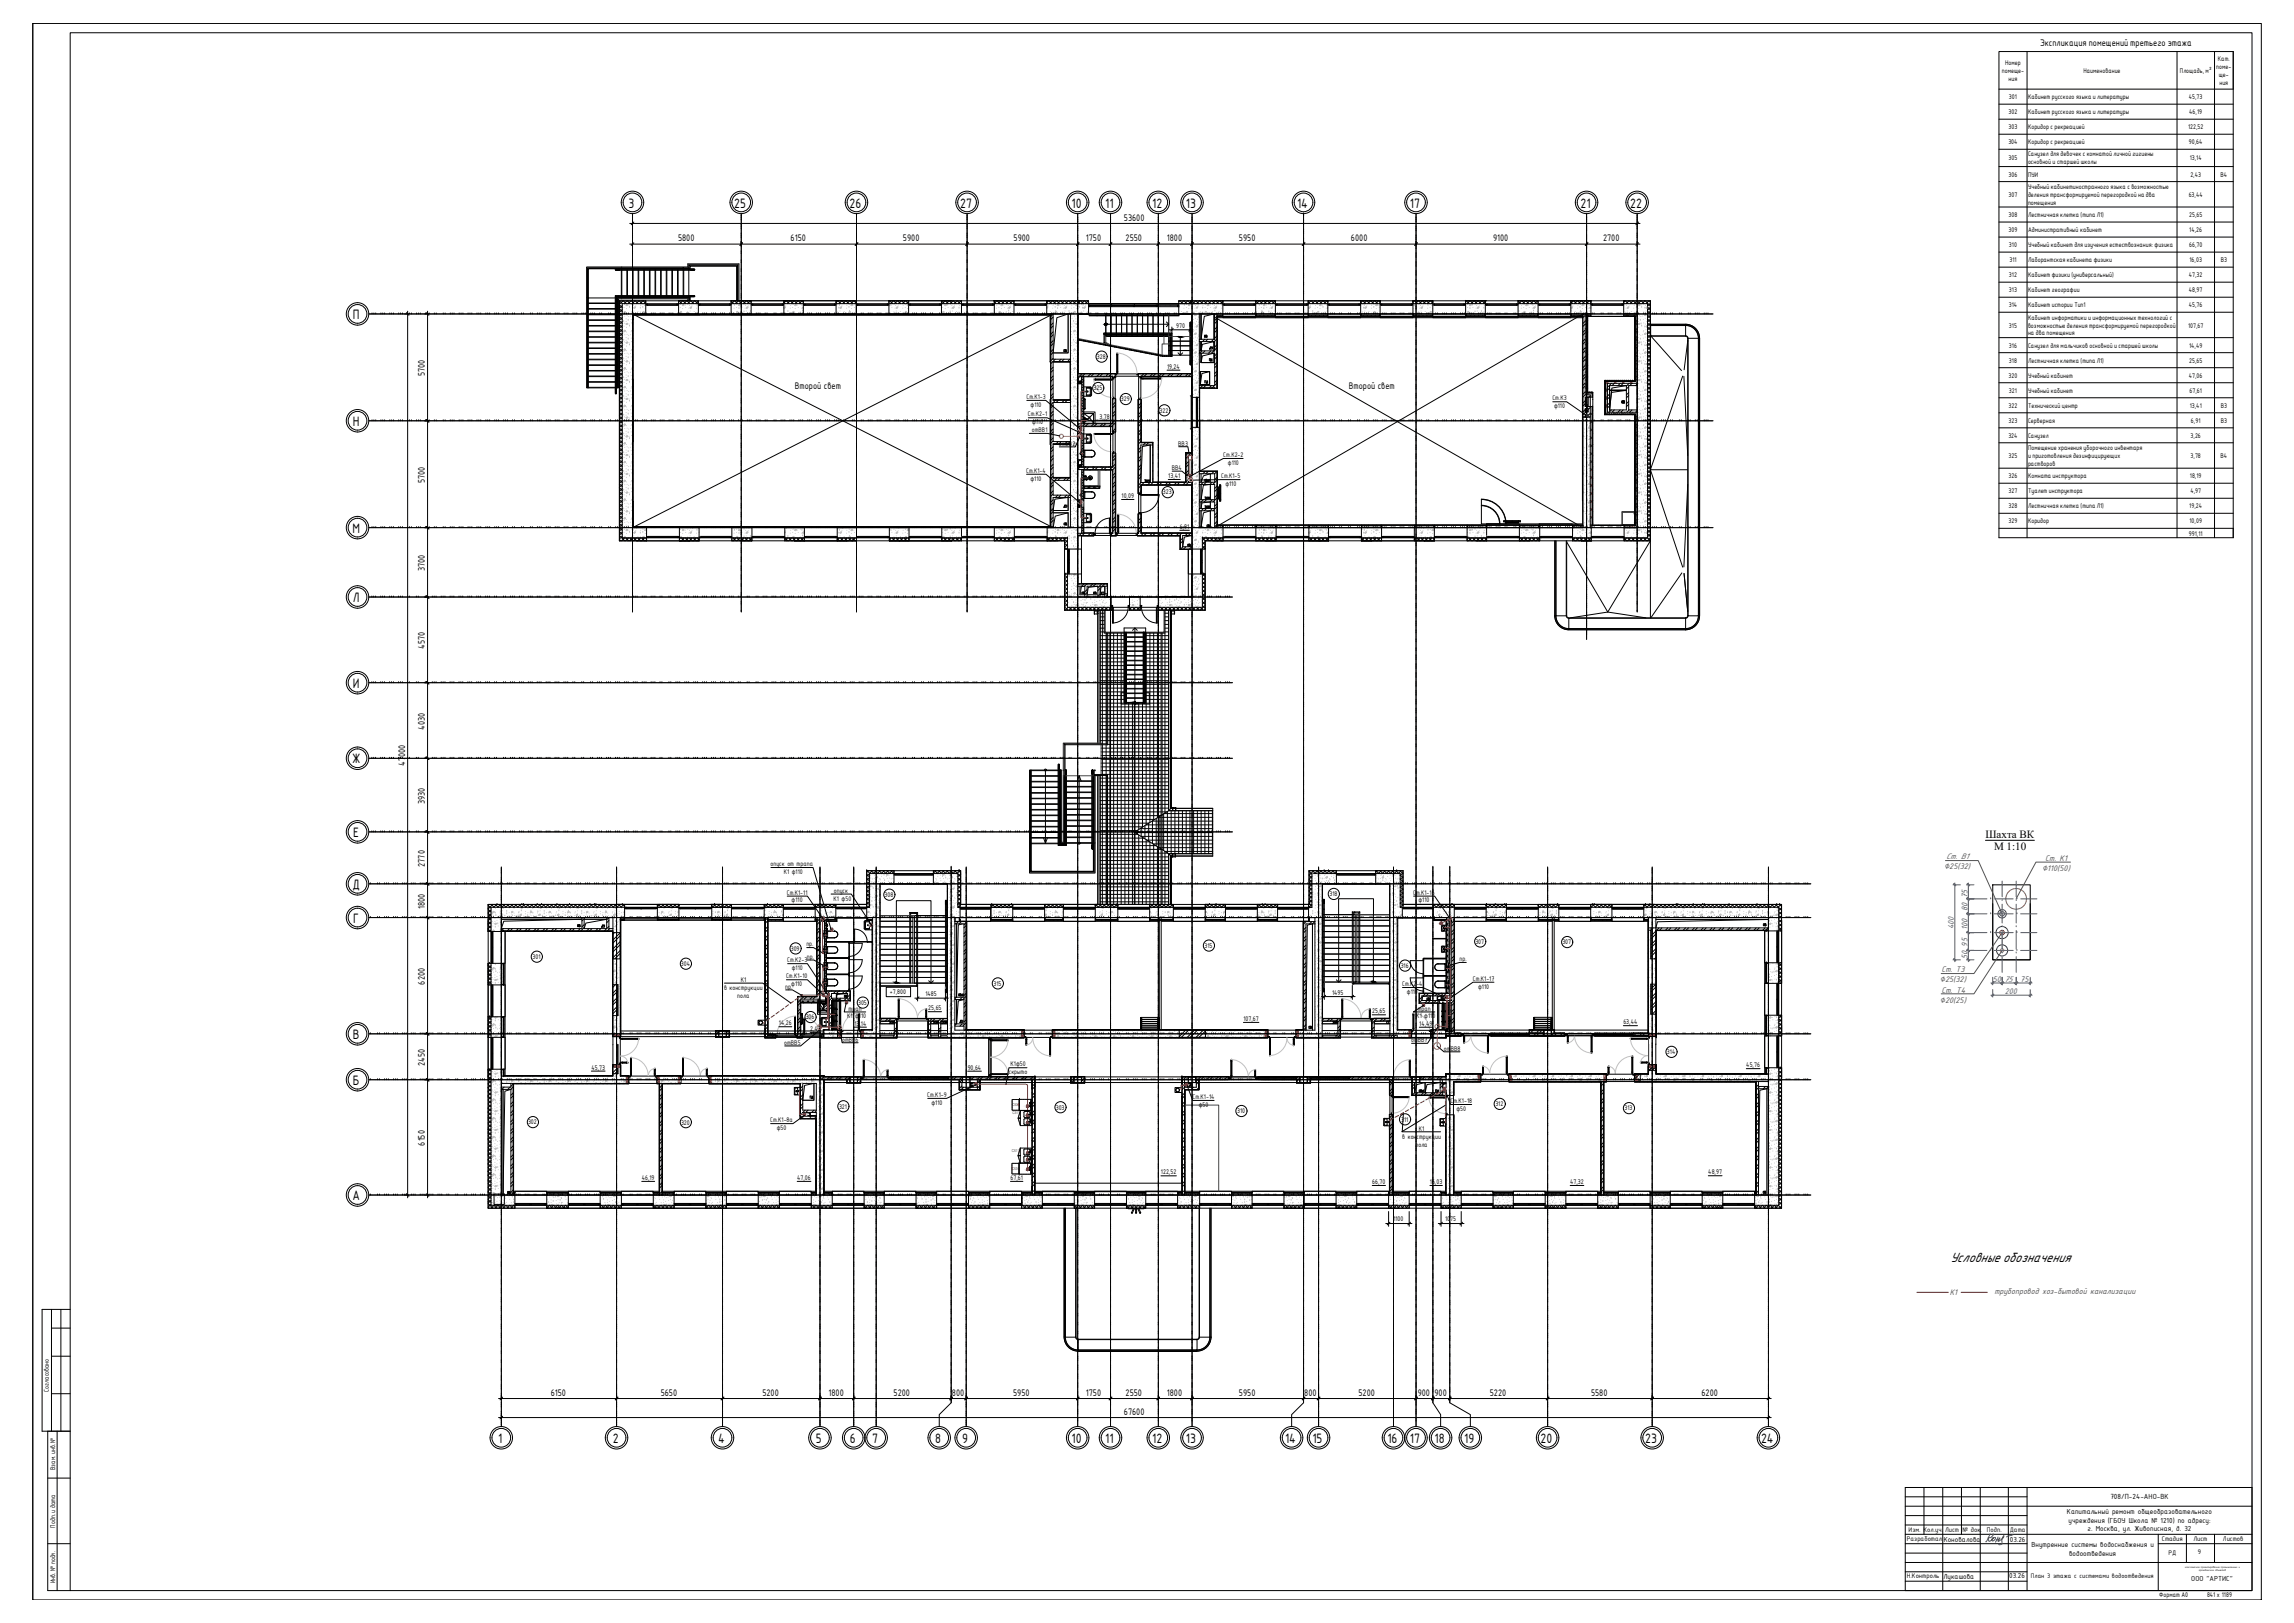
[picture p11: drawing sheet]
<svg xmlns="http://www.w3.org/2000/svg" width="1189mm" height="841mm" viewBox="0 0 1189 841" stroke-linecap="round" stroke-linejoin="round" font-family="sans-serif">
<defs><g id="words">
<g font-size="6.8">
<text x="326" y="108">3</text>
<text x="381" y="108">25</text>
<text x="440" y="108">26</text>
<text x="498" y="108">27</text>
<text x="555" y="108">10</text>
<text x="573" y="108">11</text>
<text x="597" y="108">12</text>
<text x="615" y="108">13</text>
<text x="672" y="108">14</text>
<text x="731" y="108">17</text>
<text x="819" y="108">21</text>
<text x="845" y="108">22</text>
<text x="183" y="165">П</text>
<text x="183" y="221">Н</text>
<text x="183" y="276">М</text>
<text x="183" y="312">Л</text>
<text x="183" y="356">И</text>
<text x="182" y="396">Ж</text>
<text x="183" y="434">Е</text>
<text x="183" y="461">Д</text>
<text x="183" y="478">Г</text>
<text x="183" y="538">В</text>
<text x="183" y="562">Б</text>
<text x="183" y="622">А</text>
<text x="1011" y="654">Условные обозначения</text>
<text x="258" y="748">1</text>
<text x="318" y="748">2</text>
<text x="372" y="748">4</text>
<text x="423" y="748">5</text>
<text x="440" y="748">6</text>
<text x="452" y="748">7</text>
<text x="485" y="748">8</text>
<text x="499" y="748">9</text>
<text x="555" y="748">10</text>
<text x="573" y="748">11</text>
<text x="597" y="748">12</text>
<text x="615" y="748">13</text>
<text x="666" y="748">14</text>
<text x="680" y="748">15</text>
<text x="719" y="748">16</text>
<text x="731" y="748">17</text>
<text x="743" y="748">18</text>
<text x="759" y="748">19</text>
<text x="798" y="748">20</text>
<text x="853" y="748">23</text>
<text x="913" y="748">24</text>
</g>
<g font-size="5.7">
<text x="1029" y="434">Шахта ВК</text>
<text x="1033" y="441">М 1:10</text>
</g>
<g font-size="4.8">
<text x="1057" y="24">Экспликация помещений третьего этажа</text>
<text x="582" y="114">53600</text>
<text x="351" y="125">5800</text>
<text x="410" y="125">6150</text>
<text x="468" y="125">5900</text>
<text x="525" y="125">5900</text>
<text x="563" y="125">1750</text>
<text x="583" y="125">2550</text>
<text x="605" y="125">1800</text>
<text x="642" y="125">5950</text>
<text x="700" y="125">6000</text>
<text x="774" y="125">9100</text>
<text x="831" y="125">2700</text>
<text x="220" y="195" transform="rotate(-90 220 195)">5700</text>
<text x="412" y="202">Второй свет</text>
<text x="699" y="202">Второй свет</text>
<text x="220" y="250" transform="rotate(-90 220 250)">5700</text>
<text x="220" y="296" transform="rotate(-90 220 296)">3700</text>
<text x="220" y="336" transform="rotate(-90 220 336)">4570</text>
<text x="220" y="378" transform="rotate(-90 220 378)">4030</text>
<text x="210" y="397" transform="rotate(-90 210 397)">47000</text>
<text x="220" y="417" transform="rotate(-90 220 417)">3930</text>
<text x="220" y="449" transform="rotate(-90 220 449)">2770</text>
<text x="220" y="471" transform="rotate(-90 220 471)">1800</text>
<text x="220" y="510" transform="rotate(-90 220 510)">6200</text>
<text x="220" y="552" transform="rotate(-90 220 552)">2450</text>
<text x="220" y="594" transform="rotate(-90 220 594)">6150</text>
<text x="285" y="723">6150</text>
<text x="342" y="723">5650</text>
<text x="395" y="723">5200</text>
<text x="429" y="723">1800</text>
<text x="463" y="723">5200</text>
<text x="493" y="723">800</text>
<text x="525" y="723">5950</text>
<text x="563" y="723">1750</text>
<text x="583" y="723">2550</text>
<text x="605" y="723">1800</text>
<text x="642" y="723">5950</text>
<text x="676" y="723">800</text>
<text x="704" y="723">5200</text>
<text x="735" y="723">900</text>
<text x="743" y="723">900</text>
<text x="772" y="723">5220</text>
<text x="825" y="723">5580</text>
<text x="882" y="723">6200</text>
<text x="582" y="733">67600</text>
</g>
<g font-size="4.7" fill="#545454">
<text x="1010" y="671">К1</text>
<text x="1034" y="670">трубопровод хоз-бытовой канализации</text>
</g>
<g font-size="4.5" fill="#545454">
<text x="1009" y="445">Ст. В1</text>
<text x="1060" y="446">Ст. К1</text>
<text x="1008" y="451">∅25(32)</text>
<text x="1058" y="451">∅110(50)</text>
<text x="1006" y="504">Ст. Т3</text>
<text x="1005" y="509">∅25(32)</text>
<text x="1006" y="514">Ст. Т4</text>
<text x="1005" y="520">∅20(25)</text>
</g>
<g font-size="4.5" fill="#0037dd">
<text x="1020" y="465" transform="rotate(-90 1020 465)">75</text>
<text x="1020" y="472" transform="rotate(-90 1020 472)">80</text>
<text x="1013" y="482" transform="rotate(-90 1013 482)">400</text>
<text x="1020" y="482" transform="rotate(-90 1020 482)">100</text>
<text x="1020" y="490" transform="rotate(-90 1020 490)">95</text>
<text x="1020" y="497" transform="rotate(-90 1020 497)">50</text>
<text x="1033" y="509">50</text>
<text x="1039" y="509">75</text>
<text x="1047" y="509">75</text>
<text x="1039" y="515">200</text>
</g>
<g font-size="4.1">
<text x="1094" y="777">708/П-24-АНО-ВК</text>
<text x="1071" y="784">Капитальный ремонт общеобразовательного</text>
<text x="1072" y="789">учреждения (ГБОУ Школа № 1210) по адресу:</text>
<text x="1082" y="793">г. Москва, ул. Живописная, д. 32</text>
<text x="1007" y="799">Коновалова</text>
<text x="1042" y="799">03.26</text>
<text x="1053" y="802">Внутренние системы водоснабжения и</text>
<text x="1072" y="806">водоотведения</text>
<text x="1007" y="818">Лукашова</text>
<text x="1041" y="818">03.26</text>
<text x="1136" y="819">ООО &quot;АРТИС&quot;</text>
</g>
<g font-size="3.8">
<text x="532" y="207">Ст.К1-3</text>
<text x="805" y="207">Ст.К3</text>
<text x="533" y="216">Ст.К2-1</text>
<text x="534" y="211">ф110</text>
<text x="805" y="211">ф110</text>
<text x="535" y="220">ф110</text>
<text x="535" y="224">отВВ1</text>
<text x="549" y="231">отВВ</text>
<text x="556" y="231">2</text>
<text x="611" y="231">ВВ3</text>
<text x="634" y="237">Ст.К2-2</text>
<text x="532" y="245">Ст.К1-4</text>
<text x="607" y="244">ВВ4</text>
<text x="636" y="241">ф110</text>
<text x="534" y="249">ф110</text>
<text x="633" y="248">Ст.К1-5</text>
<text x="635" y="252">ф110</text>
<text x="399" y="449">опуск от трапа</text>
<text x="406" y="453">К1 ф110</text>
<text x="408" y="464">Ст.К1-11</text>
<text x="410" y="468">ф110</text>
<text x="432" y="467">К1 ф50</text>
<text x="432" y="463">опуск</text>
<text x="732" y="464">Ст.К1-16</text>
<text x="735" y="468">ф110</text>
<text x="418" y="490">пр.</text>
<text x="418" y="497">пр.</text>
<text x="756" y="498">пр.</text>
<text x="408" y="499">Ст.К2-3</text>
<text x="410" y="503">ф110</text>
<text x="384" y="509">К1</text>
<text x="407" y="507">Ст.К1-10</text>
<text x="763" y="508">Ст.К1-17</text>
<text x="375" y="513">в конструкции</text>
<text x="407" y="512">пр.</text>
<text x="410" y="511">ф110</text>
<text x="727" y="511">Ст.К2-4</text>
<text x="729" y="515">ф110</text>
<text x="766" y="512">ф110</text>
<text x="382" y="517">пола</text>
<text x="439" y="528">К1 ф</text>
<text x="440" y="524">трап</text>
<text x="445" y="528">110</text>
<text x="734" y="528">К1 ф110</text>
<text x="735" y="524">трап</text>
<text x="436" y="540">отВВ6</text>
<text x="406" y="541">отВВ5</text>
<text x="731" y="540">отВВ7</text>
<text x="748" y="545">отВВ8</text>
<text x="523" y="557">скрыто</text>
<text x="524" y="553">К1ф50</text>
<text x="481" y="568">Ст.К1-9</text>
<text x="618" y="570">Ст.К1-14</text>
<text x="483" y="572">ф110</text>
<text x="621" y="574">ф50</text>
<text x="752" y="572">Ст.К1-18</text>
<text x="755" y="576">ф50</text>
<text x="399" y="582">Ст.К1-8а</text>
<text x="403" y="586">ф50</text>
<text x="735" y="586">К1</text>
<text x="727" y="590">в конструкции</text>
<text x="734" y="594">пола</text>
<text x="989" y="794">Изм. Кол.уч.</text>
<text x="1008" y="794">Лист</text>
<text x="1017" y="794">№ док.</text>
<text x="1030" y="794">Подп.</text>
<text x="1042" y="794">Дата</text>
<text x="988" y="798">Разработал</text>
<text x="1120" y="799">Стадия</text>
<text x="1137" y="799">Лист</text>
<text x="1152" y="799">Листов</text>
<text x="1124" y="806">РД</text>
<text x="1139" y="805">9</text>
<text x="988" y="818">Н.Контроль</text>
</g>
<text font-size="3.6" x="1053" y="818">План 3 этажа с системами водоотведения</text>
<g font-size="3.4">
<text x="1039" y="34">Номер</text>
<text x="1149" y="36">поме-</text>
<text x="1149" y="32">Кат.</text>
<text x="1037" y="38">помеще-</text>
<text x="1041" y="42">ния</text>
<text x="1080" y="38">Наименование</text>
<text x="1130" y="38">Площадь, м²</text>
<text x="1150" y="40">ще-</text>
<text x="1150" y="44">ния</text>
<text x="1041" y="51">301</text>
<text x="1051" y="51">Кабинет русского языка и литературы</text>
<text x="1134" y="51">45,73</text>
<text x="1041" y="59">302</text>
<text x="1051" y="59">Кабинет русского языка и литературы</text>
<text x="1135" y="59">46,19</text>
<text x="1041" y="67">303</text>
<text x="1051" y="67">Коридор с рекреацией</text>
<text x="1134" y="67">122,52</text>
<text x="1041" y="75">304</text>
<text x="1051" y="75">Коридор с рекреацией</text>
<text x="1134" y="75">90,64</text>
<text x="1041" y="83">305</text>
<text x="1051" y="81">Санузел для девочек с комнатой личной гигиены</text>
<text x="1135" y="83">13,14</text>
<text x="1051" y="85">основной и старшей школы</text>
<text x="1041" y="92">306</text>
<text x="1051" y="92">ПУИ</text>
<text x="1135" y="92">2,43</text>
<text x="1151" y="92">В4</text>
<text x="1051" y="98">Учебный кабинетиностранного языка с возможностью</text>
<text x="1041" y="102">307</text>
<text x="1051" y="102">деления трансформируемой перегородкой на два</text>
<text x="1051" y="106">помещения</text>
<text x="1134" y="102">63,44</text>
<text x="1041" y="112">308</text>
<text x="1051" y="112">Лестничная клетка (типа Л1)</text>
<text x="1135" y="112">25,65</text>
<text x="1041" y="120">309</text>
<text x="1051" y="120">Административный кабинет</text>
<text x="1135" y="120">14,26</text>
<text x="1041" y="128">310</text>
<text x="1051" y="128">Учебный кабинет для изучения естествознания: физика</text>
<text x="1135" y="128">66,70</text>
<text x="1041" y="136">311</text>
<text x="1051" y="136">Лаборантская кабинета физики</text>
<text x="1135" y="136">16,03</text>
<text x="1151" y="136">В3</text>
<text x="1041" y="144">312</text>
<text x="1051" y="144">Кабинет физики (универсальный)</text>
<text x="1134" y="144">47,32</text>
<text x="1041" y="151">313</text>
<text x="1051" y="151">Кабинет географии</text>
<text x="1134" y="151">48,97</text>
<text x="1041" y="159">314</text>
<text x="1051" y="159">Кабинет истории Тип1</text>
<text x="1134" y="159">45,76</text>
<text x="1051" y="166">Кабинет информатики и информационных технологий с</text>
<text x="610" y="170">970</text>
<text x="1041" y="170">315</text>
<text x="1051" y="170">возможностью деления трансформируемой перегородкой</text>
<text x="1051" y="174">на два помещения</text>
<text x="1134" y="170">107,67</text>
<text x="1041" y="180">316</text>
<text x="1051" y="180">Санузел для мальчиков основной и старшей школы</text>
<text x="1135" y="180">14,49</text>
<text x="568" y="186">328</text>
<text x="605" y="191">19,24</text>
<text x="1041" y="188">318</text>
<text x="1051" y="188">Лестничная клетка (типа Л1)</text>
<text x="1135" y="188">25,65</text>
<text x="1041" y="196">320</text>
<text x="1051" y="196">Учебный кабинет</text>
<text x="1134" y="196">47,06</text>
<text x="567" y="202">325</text>
<text x="1041" y="204">321</text>
<text x="1051" y="204">Учебный кабинет</text>
<text x="1135" y="204">67,61</text>
<text x="581" y="208">329</text>
<text x="601" y="214">322</text>
<text x="1041" y="211">322</text>
<text x="1051" y="211">Технический центр</text>
<text x="1135" y="211">13,41</text>
<text x="1151" y="211">В3</text>
<text x="570" y="217">3,78</text>
<text x="1041" y="219">323</text>
<text x="1051" y="219">Серверная</text>
<text x="1135" y="219">6,91</text>
<text x="1151" y="219">В3</text>
<text x="1041" y="227">324</text>
<text x="1051" y="227">Санузел</text>
<text x="1135" y="227">3,26</text>
<text x="1051" y="233">Помещение хранения уборочного инвентаря</text>
<text x="1041" y="237">325</text>
<text x="1051" y="237">и приготовления дезинфицирующих</text>
<text x="1135" y="237">3,78</text>
<text x="1151" y="237">В4</text>
<text x="1051" y="242">растворов</text>
<text x="605" y="248">13,41</text>
<text x="1041" y="248">326</text>
<text x="1051" y="248">Комната инструктора</text>
<text x="1135" y="248">18,19</text>
<text x="603" y="256">323</text>
<text x="1041" y="256">327</text>
<text x="1051" y="256">Туалет инструктора</text>
<text x="1135" y="256">4,97</text>
<text x="581" y="258">10,09</text>
<text x="1041" y="263">328</text>
<text x="1051" y="263">Лестничная клетка (типа Л1)</text>
<text x="1135" y="263">19,24</text>
<text x="611" y="274">6,91</text>
<text x="1041" y="271">329</text>
<text x="1051" y="271">Коридор</text>
<text x="1135" y="271">10,09</text>
<text x="1134" y="278">991,11</text>
<text x="458" y="465">308</text>
<text x="689" y="464">318</text>
<text x="624" y="491">315</text>
<text x="765" y="489">307</text>
<text x="810" y="489">307</text>
<text x="276" y="497">301</text>
<text x="410" y="493">309</text>
<text x="353" y="501">304</text>
<text x="726" y="502">316</text>
<text x="461" y="515">+7,800</text>
<text x="515" y="511">315</text>
<text x="690" y="515">1495</text>
<text x="445" y="521">305</text>
<text x="480" y="516">1485</text>
<text x="481" y="524">25,65</text>
<text x="711" y="525">25,65</text>
<text x="404" y="531">14,26</text>
<text x="418" y="528">306</text>
<text x="443" y="531">13,14</text>
<text x="644" y="529">107,67</text>
<text x="736" y="532">14,49</text>
<text x="841" y="531">63,44</text>
<text x="420" y="534">2,43</text>
<text x="864" y="546">314</text>
<text x="306" y="554">45,73</text>
<text x="501" y="554">90,64</text>
<text x="905" y="553">45,76</text>
<text x="435" y="574">321</text>
<text x="547" y="575">303</text>
<text x="775" y="573">312</text>
<text x="842" y="575">313</text>
<text x="641" y="577">310</text>
<text x="726" y="581">311</text>
<text x="274" y="583">302</text>
<text x="353" y="583">320</text>
<text x="333" y="611">46,19</text>
<text x="413" y="611">47,06</text>
<text x="524" y="611">67,61</text>
<text x="602" y="609">122,52</text>
<text x="885" y="608">48,97</text>
<text x="711" y="614">66,70</text>
<text x="741" y="614">16,03</text>
<text x="814" y="614">47,32</text>
<text x="722" y="633">1100</text>
<text x="749" y="633">1075</text>
<text x="25" y="721" transform="rotate(-90 25 721)">Согласовано</text>
<text x="29" y="762" transform="rotate(-90 29 762)">Взам. инв. №</text>
<text x="29" y="792" transform="rotate(-90 29 792)">Подп. и дата</text>
<text x="29" y="820" transform="rotate(-90 29 820)">Инв. № подл.</text>
<text x="1119" y="828">Формат А0</text>
<text x="1144" y="828">841 х 1189</text>
</g>
<g font-size="2" fill="#f00">
<text x="525" y="573">С530</text>
<text x="525" y="577">С511</text>
<text x="524" y="597">С511</text>
<text x="524" y="606">С530</text>
</g>
<g font-size="1.5">
<text x="1133" y="812">комплексное проектирование промышленных и</text>
<text x="1140" y="814">гражданских объектов</text>
</g>
<g font-size=".3" fill="#7fdfff">
<text x="535" y="581" transform="rotate(-90 535 581)">KW,WW</text>
<text x="535" y="578" transform="rotate(-90 535 578)">KW,WW</text>
<text x="535" y="597" transform="rotate(-90 535 597)">KW,WW</text>
<text x="535" y="601" transform="rotate(-90 535 601)">KW,WW</text>
</g>
</g></defs>
<path d="M1033 459h19v38h-19zM1033 468v29h19v-29" fill="none" stroke="#000" stroke-width=".52"/>
<g fill="#fff" stroke="#fff" stroke-width=".52">
<path d="M1008 442v9l13-9zM1008 451l13-9v9z"/>
<path d="M1000 501v8l25-8zM1000 509l25-8v8z"/>
<path d="M1000 512v8l25-8zM1000 520l25-8v8z"/>
<path d="M1059 443v9l14-9zM1059 452l14-9v9z"/>
</g>
<path d="M1008 446h17l13 28M1073 447h-18l-10 19M1038 483l-15 21h-17M1038 493l-15 22h-17" fill="none" stroke="#545454" stroke-width=".52"/>
<circle cx="1038" cy="483" r="1.2" fill="none" stroke="#f00" stroke-width=".52"/>
<g fill="none" stroke="#0000b8" stroke-width=".52">
<circle cx="1038" cy="474" r="2.2"/>
<circle cx="1038" cy="483" r="3"/>
<circle cx="1038" cy="492" r="2.9"/>
</g>
<g fill="none" stroke="#f0f" stroke-width=".52">
<path d="M1038 483v10"/>
<circle cx="1038" cy="492" r="1"/>
</g>
<circle cx="1038" cy="474" r="1.2" fill="none" stroke="#00f" stroke-width=".52"/>
<circle cx="1045" cy="466" r="5" fill="none" stroke="#955d4a" stroke-width=".52"/>
<g fill="none" stroke="#0037dd" stroke-width=".52">
<path d="M1012 459h4M1013 458v40M1019 459h4M1020 458v40M1038 457v8M1045 457v8M1019 466h11M1019 474h11M1032 466h.1M1032 474h.1M1034 466h9M1034 474h9"/>
<path d="M1038 467h.1M1038 469v9M1045 467h.1M1045 469v9M1045 466h.1M1045 474h.1M1047 466h9M1047 474h9M1012 497h4M1019 483h11M1019 493h11M1019 497h4"/>
<path d="M1032 483h.1M1032 493h.1M1034 483h9M1034 493h9M1038 480h.1M1038 494h.1M1038 482v10M1038 496v8M1045 480h.1M1045 494h.1M1045 482v10M1045 496v8"/>
<path d="M1045 483h.1M1045 493h.1M1047 483h9M1047 493h9M1032 509h21M1032 516h21M1033 506v4M1033 513v4M1038 506v4M1045 506v4M1052 506v4M1052 513v4"/>
</g>
<path d="M1023 430v11l37-11zM1023 441l37-11v11z" fill="#fff" stroke="#fff" stroke-width=".52"/>
<path d="M1029 435h25" fill="none" stroke="#000" stroke-width=".52"/>
<!-- layer: 0 -->
<g fill="#0037dd" stroke="#0037dd" stroke-width=".52">
<path d="M1038 509l-1 1zM1038 509l-1 1z"/>
<path d="M1044 510l1-1zM1045 509l-1 1z"/>
<path d="M1045 509l-1 1zM1045 509l-1 1z"/>
<path d="M1052 510l1-1zM1053 509l-1 1z"/>
<path d="M1052 516l1-1zM1053 515l-1 1z"/>
<path d="M1033 515l-1 1zM1033 515l-1 1z"/>
<path d="M1013 497l1 1zM1013 497l1 1z"/>
<path d="M1013 458l1 1zM1013 458l1 1z"/>
<path d="M1033 509l-1 1zM1033 509l-1 1z"/>
<path d="M1037 510l1-1zM1038 509l-1 1z"/>
<path d="M1020 458l1 1zM1020 458l1 1z"/>
<path d="M1020 465l1 1zM1020 465l1 1z"/>
<path d="M1020 492l1 1zM1020 492l1 1z"/>
<path d="M1020 497l1 1zM1020 497l1 1z"/>
<path d="M1020 483l1 1zM1020 483l1 1z"/>
<path d="M1020 473l1 1zM1020 473l1 1z"/>
<path d="M1020 465l1 1zM1020 465l1 1z"/>
<path d="M1020 473l1 1zM1020 473l1 1z"/>
<path d="M1020 492l1 1zM1020 492l1 1z"/>
<path d="M1020 483l1 1zM1020 483l1 1z"/>
</g>
<path d="M17 12h.1M17 12h1155v817h-1155zM17 12v817M32 679v63" fill="none" stroke="#000" stroke-width=".52"/>
<path d="M36 17h1131v807h-1131zM27 679v63M36 679h-14v63h14M27 688h9M27 703h9M27 722h9M25 742v82h11M30 742v82M25 766h11M25 800h11" fill="none" stroke="#000" stroke-width=".52"/>
<g fill="none" stroke="#000" stroke-width=".52">
<path d="M321 158h.1M321 158l1 1M321 156l1 1M322 157v122h13M322 157h13M322 158l-1 2M323 156l-2 2M323 156l2 1M325 156l-2 1M325 156l2 1M325 156h.1M327 156l-1 1"/>
<path d="M327 156l2 1M328 156h.1M329 156l-1 1M329 156l2 1M331 156l-1 1M331 156l2 1M333 156h.1M333 156l-1 1M333 156l2 1M335 156v7M335 156l-1 1M352 156v7h10v-7"/>
<path d="M352 157h10M352 156h.1M352 156l1 1M354 156l-2 1M354 156l1 1M356 156l-2 1M356 156l2 1M358 156l-2 1M358 156l2 1M360 156l-2 1M360 156l2 1M362 156l-1 1"/>
<path d="M362 156h.1M379 156v7h10v-7M379 157h10M379 156l1 1M379 156h.1M380 156h.1M381 156l-2 1M381 156l1 1M383 156l-2 1M383 156l1 1M385 156l-2 1M385 156l1 1"/>
<path d="M387 156l-2 1M387 156l1 1M389 156l-2 1M389 156h.1M406 156v7h10v-7M406 157h10M406 157h1M407 156l-1 1M408 156l1 1M408 156h.1M409 156l-1 1M410 156l1 1"/>
<path d="M411 156l-1 1M412 156l1 1M414 156l-2 1M414 156l1 1M416 156l-2 1M416 156h.1M416 157h.1M433 156v7h11v-7M433 157h11M433 157h1M434 156l-1 1M434 156l2 1"/>
<path d="M436 156h.1M436 156l-1 1M436 156l2 1M438 156l-1 1M438 156l2 1M440 156l-1 1M441 156l1 1M442 156h.1M442 156l-1 1M443 156l1 1M444 157h-1M461 156v7h10v-7"/>
<path d="M461 156h.1M461 156l2 1M463 156l-1 1M463 156l2 1M465 156l-1 1M465 156l2 1M467 156l-1 1M467 156l2 1M468 156h.1M469 156l-1 1M469 156l2 1h-10M471 156l-1 1"/>
<path d="M488 156v7h10v-7M488 157h10M488 156l1 1M490 156l-2 1M490 156l1 1M492 156l-2 1M492 156l1 1M494 156l-2 1M494 156l2 1M496 156l-1 1M496 156l2 1M498 156l-1 1"/>
<path d="M498 156h.1M515 156v7h10v-7M515 157h1M517 156l-2 1M517 156l1 1M519 156l-2 1M519 156l1 1M519 156h.1M521 156l-2 1M521 156l1 1M523 156l-2 1M523 156l1 1"/>
<path d="M525 156l-2 1M525 156h.1M525 157h-10M542 156v7h3M542 157h92M542 156h1M543 156l-1 1h1M544 156l1 1M545 156l-1 1M546 156l1 1M547 156l-1 1M548 156l1 1"/>
<path d="M548 156h.1M550 156l-2 1M550 156l1 1M550 156h.1M552 156l-2 1M552 156l1 1M554 156l-2 1M554 156l1 1M556 156l-2 1M556 156l1 1M557 156h.1M558 156l-2 1"/>
<path d="M558 156l1 1M559 156h.1M560 156l-2 1M560 156l2 1M562 156l-2 1M562 156l2 1M564 156h.1M564 156l-2 1M611 157h.1M611 156h.1M612 156l1 1M613 156l-1 1"/>
<path d="M614 156l1 1M615 156l-1 1M616 156l1 1M617 156h.1M618 156l-2 1M618 156l1 1M620 156l-2 1M620 156l1 1M622 156l-2 1M622 156l1 1M624 156l-2 1M624 156l1 1"/>
<path d="M626 156l-2 1M626 156l1 1M628 156l-2 1M628 156l2 1M630 156l-2 1M630 156l2 1M632 156l-2 1M632 156l2 1M633 156h.1M634 156v7h17v-7M634 156l-1 1M651 156h.1"/>
<path d="M651 157h10M651 156l1 1M653 156l-2 1M653 156l1 1M655 156l-2 1M655 156l1 1M657 156l-2 1M657 156l1 1M659 156l-2 1M659 156l1 1M659 156h.1M661 156l-2 1"/>
<path d="M661 156v7h17v-7M678 156l1 1M679 156l-1 1h10M680 156l1 1M680 156h.1M681 156l-1 1M682 156l1 1M682 156h.1M683 156l-1 1M684 156l1 1M686 156l-2 1M686 156l1 1"/>
<path d="M687 156h.1M688 156l-2 1M688 156h.1M688 156v7h17v-7M705 157h10M706 156l-1 1h1M706 156l2 1M708 156l-1 1M708 156l2 1M710 156h.1M710 156l-1 1M710 156l2 1"/>
<path d="M711 156h.1M712 156l-1 1M713 156l1 1M714 156l-1 1M715 156v1M715 156v7h17v-7M715 157h.1M732 157h11M732 157h1M733 156l-1 1M733 156l2 1M734 156h.1"/>
<path d="M735 156l-1 1M735 156l2 1M737 156l-1 1M737 156l2 1M738 156h.1M739 156l-1 1M739 156l2 1M741 156l-1 1M741 156l2 1M743 156v7h17v-7M743 157h-1M760 156h.1"/>
<path d="M760 157h10M760 156l1 1M761 156h.1M762 156l-2 1M762 156l1 1M764 156l-2 1M764 156l1 1M766 156l-2 1M766 156l2 1M768 156l-1 1M768 156l2 1M770 156l-1 1"/>
<path d="M770 156v7h17v-7M787 157h10M787 156l1 1M789 156l-2 1M789 156l1 1M789 156h.1M791 156l-2 1M791 156l1 1M791 157l2-1 1 1M795 156l-2 1M795 156l1 1M797 156l-2 1"/>
<path d="M797 156h.1M797 156v7h17v-7M814 157h10M814 157h1M815 156h.1M815 156l-1 1M816 156l1 1M817 156l-1 1M818 156l1 1M819 156l-1 1M820 156l1 1M822 156l-2 1"/>
<path d="M822 156l1 1M823 156h.1M824 156l-2 1M824 156v1M824 156h.1M824 156v7h-2M824 157h.1M841 157h13v122h-12l1 1M841 156v7h7M841 156h1M841 157h1M842 156h.1"/>
<path d="M842 156v1M842 156l2 1M844 156l-1 1M844 156l2 1M846 156l-1 1M846 156l2 1M848 156l-1 1M849 156l1 1M850 156h.1M850 156l-1 1M851 156l1 1M852 156h.1"/>
<path d="M852 156l-1 1M853 156l2 3M854 159l1 2M855 156l-2 1M855 156h.1M855 157l-1 2M855 159l-1 2M855 158h.1M321 164h.1M321 162l1 2M321 176l1 2M321 172h.1"/>
<path d="M321 179l1 1M321 174l1 2M321 172l1 2M321 170l1 2M321 168l1 2M321 166l1 2M321 164l1 2M321 160l1 1M322 162l-1 2M322 160l-1 2M322 165l-1 1M322 167l-1 1"/>
<path d="M322 169l-1 1M322 171l-1 1M322 173l-1 1M322 175l-1 1M322 177l-1 1M322 179l-1 1M546 163h9v23M618 163h.1M618 163h-7v-7h244v124h-230M622 177v5M630 163h-8v13M631 163h2"/>
<path d="M651 163h10M678 163h10M705 163h10M733 163h9M760 163h10M787 163h10M814 163h6M854 180l1 1M854 178l1 1M854 176l1 1M854 174l1 1M854 171l1 2"/>
<path d="M854 169l1 2M854 167l1 2M854 165l1 2M854 163l1 2M854 161l1 2M855 165l-1 2M855 161l-1 2M855 163l-1 2M855 167l-1 2M855 170l-1 1M855 172l-1 1M855 176l-1 1"/>
<path d="M855 178l-1 1M855 160h.1M855 171h.1M855 163h.1M855 169h.1M855 174h.1M855 174l-1 1M855 180l-1 1M855 168h.1M321 186h.1M321 183l1 1M321 194h.1"/>
<path d="M321 199l1 2M321 197l1 2M321 195l1 2M321 193l1 1M321 191l1 1M321 189l1 1M321 187l1 1M321 185l1 1M321 181l1 1M322 181l-1 1M322 183l-1 2M322 185l-1 2"/>
<path d="M322 187l-1 2M322 189l-1 2M322 191l-1 2M322 193l-1 2M322 195l-1 2M322 197l-1 2M322 200l-1 1M555 187v20M559 182v-19h5v-7h-243v124h231v36h25M559 182v6M559 195v25M618 195v26h2"/>
<path d="M622 183v17M848 200v12M854 198l1 2M854 196l1 2M854 194l1 2M854 192l1 2M854 190l1 1M854 188l1 1M854 186l1 1M854 184l1 1M854 182l1 1M855 200h.1"/>
<path d="M855 196l-1 2M855 182l-1 1M855 184l-1 1M855 186l-1 1M855 188l-1 2M855 190l-1 2M855 192l-1 2M855 194l-1 2M855 198l-1 2M855 182h.1M855 193h.1M855 185h.1"/>
<path d="M855 191h.1M855 192h.1M321 207h.1M321 220l1 1M321 218l1 1M321 216l1 1M321 214l1 1M321 212l1 1M321 209l1 2M321 207l1 2M321 205l1 2M321 203l1 2"/>
<path d="M321 201l1 2M322 214l-1 1M322 202l-1 1M322 204l-1 1M322 206l-1 1M322 208l-1 1M322 210l-1 1M322 212l-1 1M322 216l-1 2M322 218l-1 2M555 209v20M618 206h2"/>
<path d="M621 206h1M820 216h3M822 216h1M854 219l1 1M854 217l1 1M854 215l1 1M854 213l1 1M854 211l1 1M854 209l1 1M854 207l1 1M854 204l1 2M854 202l1 2"/>
<path d="M854 200l1 2M855 215l-1 1M855 200l-1 2M855 203l-1 1M855 205l-1 1M855 209l-1 1M855 211l-1 1M855 213l-1 1M855 217l-1 1M855 219l-1 1M855 204h.1M855 214h.1"/>
<path d="M855 202h.1M855 212h.1M855 217h.1M855 209h.1M855 203h.1M855 207l-1 1M321 239h.1M321 238l1 2M321 236l1 2M321 234l1 2M321 232l1 2M321 230l1 2"/>
<path d="M321 228l1 1M321 226l1 1M321 224l1 1M321 222l1 1M322 220l-1 2M322 222l-1 2M322 224l-1 2M322 226l-1 2M322 228l-1 2M322 230l-1 2M322 233l-1 1M322 235l-1 1"/>
<path d="M322 237l-1 1M322 239l-1 1M555 230v18M559 221v55M618 236v14M621 221h1M854 239l1 2M854 237l1 2M854 235l1 2M854 233l1 2M854 231l1 2M854 229l1 2"/>
<path d="M854 227l1 2M854 225l1 2M854 223l1 1M854 221l1 1M855 231h.1M855 238l-1 1M855 240l-1 1M855 221l-1 2M855 227l-1 2M855 229l-1 2M855 231l-1 2M855 233l-1 2"/>
<path d="M855 236l-1 1M855 236h.1M855 228h.1M855 234h.1M855 239h.1M855 222h.1M855 223l-1 2M855 225l-1 2M321 251h.1M321 253h.1M321 259l1 1M321 257l1 1"/>
<path d="M321 255l1 1M321 253l1 1M321 251l1 1M321 249l1 1M321 247l1 1M321 245l1 1M321 242l1 2M321 240l1 2M322 241l-1 1M322 243l-1 1M322 245l-1 1M322 247l-1 1"/>
<path d="M322 249l-1 1M322 251l-1 2M322 253l-1 2M322 255l-1 2M322 257l-1 2M322 259l-1 2M555 258v15h-9M555 249v8M622 245v5M622 251v8M854 258l1 2M854 256l1 1"/>
<path d="M854 254l1 1M854 252l1 1M854 250l1 1M854 248l1 1M854 246l1 1M854 244l1 1M854 242l1 1M855 254l-1 1M855 242l-1 1M855 244l-1 1M855 246l-1 1M855 248l-1 1"/>
<path d="M855 250l-1 1M855 252l-1 1M855 256l-1 2M855 258l-1 2M855 247h.1M855 258h.1M855 250h.1M855 256h.1M855 255h.1M855 243h.1M855 257h.1M321 273h.1"/>
<path d="M321 265l1 2M321 261l1 1M321 280h1M321 277l3 3M321 275l1 2M321 273l1 2M321 269l1 2M321 267l1 2M321 263l1 1M322 261l-1 2M322 263l-1 2M322 266l-1 1"/>
<path d="M322 268l-1 1M322 270l-1 1 1 2M322 272l-1 1M322 274l-1 1M322 276l-1 1M322 278l-1 1M324 279l-2 1M324 279l2 1M326 279l-2 1M326 279l2 1M328 279l-2 1M328 273h.1"/>
<path d="M328 279l2 1M330 279l-2 1M331 279l1 1M332 279l-2 1M333 279l1 1M334 279l-2 1M335 279h.1M335 273v7M335 280h.1M352 279h10M352 280h1M352 279h.1"/>
<path d="M353 279l2 1M355 279l-2 1M355 279l2 1M357 279l-2 1M357 279l2 1M359 279l-2 1M359 279l2 1M361 279l-2 1M361 279l1 1M362 279l-1 1M379 279h11l-2 1M380 279l1 1"/>
<path d="M381 279l-1 1M382 279l2 1M383 279l-1 1M384 279l2 1M385 279l-1 1M386 279l2 1M387 279l-1 1M388 279l2 1v-7h-11v7M408 279l-1 1v-7h10v7M409 279l1 1M410 279l-1 1M411 279l1 1"/>
<path d="M412 279l-1 1M413 279l1 1M414 279l-1 1M415 279l1 1M416 279l-1 1M417 279h-10l1 1M434 279h10M434 279l1 1M435 279l-1 1M436 279l1 1M437 279l-2 1M438 279l1 1"/>
<path d="M439 279l-1 1M440 279l1 1M441 279l-1 1M442 279l1 1M443 279l-1 1M444 279h.1M461 279h10M461 279l1 1M462 279l-1 1M462 279l2 1M464 279l-2 1M464 279l2 1"/>
<path d="M466 279l-2 1M467 279l1 1M468 279l-2 1M469 279l1 1M470 279l-2 1M471 279h.1M471 280h.1M488 279h10M488 280h1M488 279h.1M489 279l2 1M491 279l-2 1"/>
<path d="M491 279l2 1M493 279l-2 1M493 279l2 1M495 279l-2 1M495 279l2 1M497 279l-2 1M497 279l1 1M498 279l-1 1M515 279h11l-2 1M516 279l1 1M517 279l-1 1M518 279l2 1"/>
<path d="M519 279l-1 1M520 279l2 1M521 279l-1 1M522 279l2 1M524 279l-2 1M524 279l2 1v-7h-11v7M543 279h10M543 279l1 1M544 273h-1v7l1-1M545 279l1 1M546 279l-1 1M547 279l1 1"/>
<path d="M548 279l-1 1M549 279l1 1M550 279l-1 1M551 279l2 2M552 279h1v6M552 279l-1 1M553 279h.1M553 280l-1 1M559 278v7h-7M618 273v10M622 265v8h8M622 260v4"/>
<path d="M623 279h.1M623 279v6M623 279h11M623 279l2 1M624 279l-1 1M625 279l2 1M627 279l-2 1M627 279l2 1M629 279l-2 1M629 279l2 1M631 279l-2 1M631 273h3"/>
<path d="M631 279l2 1M633 279l-2 1M633 279h1M634 273h.1M634 273v7M634 280h-1M651 279h10M651 273v7M651 280h.1M651 273h10M651 279h.1M652 279l1 1"/>
<path d="M653 279l-1 1M654 279l2 1M655 279l-1 1M656 279l2 1M657 279l-1 1M658 279l2 1M659 279l-1 1M660 279l1 1M661 279l-1 1M678 279h11M679 273h9M679 279l1 1"/>
<path d="M680 279l-1 1M681 279l1 1M682 279l-1 1M683 279l1 1M684 279l-1 1M685 279l1 1M686 279l-1 1M687 279l2 1v-7h17v7l1-1M688 279l-1 1M706 273h10M708 279l1 1M709 279l-2 1"/>
<path d="M710 279l1 1M711 279l-1 1M712 279l1 1M713 279l-1 1M714 279l1 1M715 279l-1 1M716 279h.1M716 279h-10l1 1M733 279h10M733 280h.1M733 273h10M734 279h-1l1 1"/>
<path d="M734 279l2 1M736 279l-2 1M736 279l2 1M738 279l-2 1M739 279l1 1M740 279l-2 1M741 279l1 1M742 279l-2 1M743 279v1M760 280h.1M760 280h1M761 273h9"/>
<path d="M761 279l2 1M763 279l-2 1M763 279l2 1M765 279l-2 1M765 279l2 1M767 279l-2 1M767 279l2 1M769 279l-2 1M769 279l1 1M770 279h-10M770 279l-1 1M787 279h11"/>
<path d="M788 273h9M788 279l1 1M789 279l-1 1M790 279l2 1M791 279l-1 1M792 279l2 1M793 279l-1 1M794 279l2 1M795 279l-1 1M796 279l2 1M798 279l-2 1M798 273h17v7"/>
<path d="M798 273v7M815 279h10M815 279l1 1M816 279l-1 1M817 279l1 1M818 279l-1 1M819 279l1 1M820 279l-1 1M820 272v1h-5M821 279l1 1M822 279l-1 1M823 279l1 1"/>
<path d="M824 273h1v7M824 279l-1 1M843 279l-1 1M844 279l1 1M845 279l-1 1M846 279l1 1M847 279l-1 1M848 279l1 1M848 273h.1M848 273h-6v7M849 279l-1 1M850 279l1 1"/>
<path d="M851 279l-1 1M852 279l1 1M853 279l-1 1M854 279l1 1M854 277l1 1M854 275l1 1M854 272l1 2M854 270l1 2M854 268l1 2M854 266l1 2M854 264l1 2M854 262l1 2"/>
<path d="M854 260l1 2M855 266l-1 2M855 273l-1 1M855 260l-1 2M855 262l-1 2M855 264l-1 2M855 268l-1 2M855 271l-1 1M855 275l-1 1M855 277l-1 1M855 269h.1M855 280h.1"/>
<path d="M855 261h.1M855 267h.1M855 272h.1M855 278h.1M855 276h.1M855 279l-1 1M327 280h.1M329 280h.1M352 280v-7h10v7M356 280h.1M379 280h.1M408 280h.1"/>
<path d="M434 280v-7h10v7M434 280h.1M442 280h.1M444 280h.1M461 280v-7h10v7M461 280h.1M469 280h.1M488 280v-7h10v7M493 280h.1M497 280h.1M544 280h.1M552 297h7v6"/>
<path d="M552 282l1 1M552 297v1l1 1M553 297v18h23v1M553 282l-1 2 1 1M553 284v1M553 299l-1 1 1 1M618 285h7M623 299l2 2M623 283l2 1M623 281l2 1M624 297l-1 2M625 299l-2-2v18h-23v1"/>
<path d="M625 281l-2 1M625 283l-2 1M625 299l-2 2M625 280v36h-25M625 297h-7v12M631 280h.1M633 280h.1M657 280h.1M658 280h.1M661 280v-7h17v7M684 280h.1M716 280h.1"/>
<path d="M716 280v-7h17v7M734 280h.1M736 280h.1M743 280v-7h17v7M770 280v-7h17v7M797 280h.1M846 280h.1M849 280h.1M552 313h.1M552 308l1 2M552 302l1 2M553 313l-1 1 1 2"/>
<path d="M553 301l-1 1M553 303l-1 1 1 2M553 305l-1 1 1 2M553 307l-1 1M553 309l-1 1 1 2M553 311l-1 1 1 2M553 315l-1 1M554 315l1 1M556 315l-2 1M556 315l2 1M557 316h.1M558 315l-2 1"/>
<path d="M558 315l2 1M559 304v5h3M559 316h.1M560 315l-2 1M560 315l2 1M562 315l-2 1M562 315l2 1M563 309h6M564 315l-2 1M564 315l2 1M566 315l-2 1M566 315l2 1"/>
<path d="M567 316h.1M568 315l-2 1M568 315l2 1M570 315l-1 1M570 309h3M570 315l2 1M571 316h.1M572 315l-1 1M573 315l1 1M573 316h.1M574 315l-1 1M575 315l1 1"/>
<path d="M576 316h.1M576 315l-1 1M576 314v-5h9v5M577 315h8M577 316h22M585 316v-1h6v1M585 315l1 1M586 315l-1 1M587 315l1 1M589 315l-2 1M589 315l2 1M591 315l-2 1"/>
<path d="M591 314v-5h9v5M592 315h7M600 316h.1M600 316h1M601 315h-1M601 315l2 1M603 315l-2 1M603 315l2 1M605 315l-1 1M606 315l1 1M607 315l-1 1M608 315l1 1"/>
<path d="M608 316h.1M609 315l-1 1M610 315l1 1M611 315l-1 1M612 315l1 1M613 315l-1 1M614 315l1 1M615 315l-1 1M616 315l1 1M617 315l-1 1M618 315l1 1M619 315l-1 1"/>
<path d="M620 315l1 1M622 315l-2 1M622 316h.1M622 315l1 1M623 314l2 1M623 312l2 1M623 310l2 1M623 308l2 1M623 306l2 1M623 303l2 2M623 301l2 2M625 315h.1"/>
<path d="M625 312l-2 1M625 305l-2 2M625 301l-2 2M625 303l-2 2M625 308l-2 1M625 310l-2 1M625 314l-3 2M625 316h-1M625 307h.1M449 451h49v18M449 451h.1M449 451v19h2"/>
<path d="M449 459l2 2M449 457l2 2M449 455l2 2M449 453l2 1M449 451l2 2M450 451l-1 1M451 453l-2 1M451 453h45v17h2M451 453v17M451 455l-2 1M451 457l-2 1M451 459l-2 1"/>
<path d="M451 451l2 2M452 451l-1 2M454 451l1 2M454 451l-1 2M456 451l1 2M456 458v70M456 451l-1 2M458 451l1 2M458 451l-1 2M460 451l1 2M460 451l-1 2M462 451l1 2"/>
<path d="M462 451l-1 2M463 451v2M463 453v5M463 452v1M484 453v5h7M484 451v2M484 453h.1M484 451l2 2M485 451l-1 2M487 451l1 2M487 451l-1 2M489 451l1 2"/>
<path d="M489 451l-1 2M491 451l1 2M491 451l-1 2M493 451l1 2M493 451l-1 2M495 451l1 2M495 451l-1 2M496 453l2 1M496 459l2 2M496 457l2 1M496 455l2 1M497 451l1 1"/>
<path d="M497 451h.1M497 451l-1 2M498 453h.1M498 459h.1M498 457h.1M498 453l-2 1M498 455l-2 1M498 457l-2 1M498 459l-2 1M678 453h.1M678 456h.1M678 457h.1"/>
<path d="M679 451l1 2M680 456l-2 2 2 1M680 454l-2 2 2 1M680 458l-2 2 2 1M680 451l2 2M681 451l-3 3 2 1M682 451l2 2M683 451l-2 2M684 451l2 2M685 451l-2 2M686 451h.1M686 451l2 2"/>
<path d="M687 451l-1 2M688 451l2 2M688 451h.1M689 451l-1 2M691 451l1 2M691 451l-1 2M693 452l-1 1M693 451v2M693 453v5M713 453v5h7v6M713 451v2M713 451l2 2"/>
<path d="M714 451l-1 1M715 451l2 2M716 451l-2 2M717 451l2 2M718 451l-2 2M719 451l2 2M720 451l-2 2M721 451l2 2M722 451l-1 2M723 451l2 2M724 451h.1M724 451l-1 2"/>
<path d="M726 451l1 2M726 460l1 1M726 455l1 2M726 453l1 2M726 457l1 2M726 451l-1 2M727 458l-1 2M727 452l-1 2M727 454l-1 2M727 456l-1 2M253 479h.1M253 471h.1"/>
<path d="M253 477h.1M253 469l1 2M253 479l1 2M253 477l1 2M253 475l1 2M253 473l1 2M253 471l1 2M253 469h.1M254 472l-1 1M254 478l-1 1M254 474l-1 1M254 476l-1 1"/>
<path d="M254 480l-1 1M255 469l1 1M255 469l-2 2M257 469l1 1M257 469l-1 1M258 469h.1M259 469l1 1M259 469l-1 1M261 469l1 1M261 469l-1 1M263 469l1 1M264 469l-2 1"/>
<path d="M265 469l1 1M266 469l-2 1M267 469l1 1M268 469l-2 1M269 469l2 1M270 469l-2 1M270 469h.1M271 469l2 1M271 469h.1M272 469l-2 1M273 469l2 1M274 469l-2 1"/>
<path d="M275 469l2 1M276 469l-2 1M277 469h.1M277 469l2 1M278 469l-2 1M278 469h.1M279 469l2 1M280 469l-1 1M281 469h.1M281 469l2 1M282 469l-1 1M283 469l2 1"/>
<path d="M284 469l-1 1M286 469l1 1M286 469l-1 1M288 469l1 1M288 469l-1 1M289 469h.1M290 469l1 1M290 469l-1 1M292 469l1 1M292 469l-1 1M294 469l1 1M294 469l-1 1"/>
<path d="M295 469h.1M296 469l1 1M297 469l-2 1M298 469l1 1M299 469l-2 1M300 469l1 1M301 469l-2 1M302 475h-42v6M302 469l2 1M303 469l-2 1M303 475h11M304 469l2 1"/>
<path d="M305 469l-2 1M306 469h.1M306 469l2 1M307 469l-2 1M308 469h.1M308 469l2 1M309 469h.1M309 469l-2 1M310 469l2 1M311 469l-2 1M312 469l2 1M313 469l-1 1"/>
<path d="M314 469l2 1M315 469l-1 1M316 475h2v6M316 469h.1M316 469l2 1M317 469l-1 1M319 469l1 1M319 469l-1 1M321 469l1 1M321 469l-1 1M321 477v6h-3v-1M323 469h.1"/>
<path d="M323 469l1 1M323 469l-1 1M323 475h-2v1M324 469h17M341 475v-5h11v5M341 469h11v1h-11zM341 470h-17v5M341 469h.1M341 475h11M341 469l2 1M342 469l-1 1M343 469l2 1"/>
<path d="M343 469h.1M344 469l-2 1M345 469l2 1M346 469h.1M346 469l-2 1M347 469l2 1M348 469l-1 1M349 469l2 1 1-1M350 469l-1 1M352 469h17v1h10v-1h-5M352 470h17M369 475v-5h10v5"/>
<path d="M369 470h.1M369 475h10M370 469l1 1M371 469l-2 1M372 469l2 1M373 469l-2 1M373 469h.1M374 469h.1M374 469l2 1M375 469l-2 1M376 469l2 1M377 469l-2 1"/>
<path d="M378 469h1M379 470h17M396 475v-5h10v5M396 469h10v1h-10zM396 469h-17l-2 1M396 470h.1M396 475h1M397 469l1 1M397 469l-1 1M398 469h.1M398 475h8M399 469l1 1"/>
<path d="M400 469l-2 1M401 469l1 1M402 469l-2 1M403 469l1 1M404 469l-2 1M405 469l1 1M406 469l-2 1M406 470h16M406 469h16M422 475v-5h11v5h-5M422 469h11v1h-11zM422 470h1"/>
<path d="M423 475h.1M424 469l1 1M424 469l-1 1M425 475h2M425 469h.1M426 469l1 1M426 469l-1 1M428 469l1 1M428 469l-1 1M430 469l1 1M430 469l-1 1M432 469l1 1"/>
<path d="M432 469l-1 1M433 469h.1M433 475h-2M433 475h.1M433 470h16M433 470h.1M449 470h.1M449 461h.1M449 465h.1M449 467l2 2-1 1M449 470h1M449 465l2 2"/>
<path d="M449 463l2 2M449 461l2 2M450 475h2v1M451 475l1 1M451 470h-2v5M451 467l-2 2h-16M451 461l-2 1M451 463l-2 1M451 465l-2 1M495 479v38M496 467l2 2h16M496 469l1 1"/>
<path d="M496 465l2 2M496 463l2 2M496 461l2 2M497 475h-2v3M498 470l-1 5M498 469h.1M498 470h-1M498 469v1M498 464h.1M498 461h.1M498 470h15M498 468h.1"/>
<path d="M498 463l-2 2M498 465l-2 2M498 467l-2 2M498 461l-2 1M514 470h166v-17h46v17h1v-19h-49v24M514 470v-1h11v6M514 470v5h11M514 469h.1M514 469l2 1M515 469l-1 1M515 469h.1M516 469l2 1"/>
<path d="M517 469l-1 1M518 469l2 1M519 469l-1 1M520 469l2 1M521 469l-1 1M523 469l1 1M523 469l-1 1M524 469h.1M525 469l-1 1M525 469h16M542 475h9M542 469h-1l2 1"/>
<path d="M543 469h.1M543 469l2 1M544 469l-2 1M545 469l2 1M546 469l-2 1M546 469h-5v6M547 469l2 1M548 469l-2 1M549 469l2 1M550 469l-2 1M551 470h.1M568 475v-6h11v6"/>
<path d="M568 469h-17v6M568 475h11M568 469l1 1M569 469l-1 1M570 469l1 1M571 469l-2 1M572 469l1 1M573 469l-2 1M574 469l1 1M575 469l-2 1M575 469h1M576 469l2 1"/>
<path d="M577 469l-2 1M578 469l1 1M579 469l-2 1M579 469h.1M579 469h17M596 470v-1h12v6M596 470v5M596 470h.1M596 475h12M597 469l1 1M597 469l-1 1M599 469l1 1"/>
<path d="M599 469l-1 1M601 469l1 1M601 469l-1 1M603 469h.1M603 469l1 1M604 469l-2 1M605 469l1 1M606 469l-2 1M607 469l1 1M608 469l-2 1M608 469h17M625 470h.1"/>
<path d="M625 475h10M626 469l1 1M626 469l-1 1M627 469h.1M628 469l1 1M628 469l-1 1M630 469l1 1M630 469h.1M630 469l-1 1M632 469l1 1M632 469l-1 1M634 469l1 1"/>
<path d="M634 469l-1 1M635 470v-1h-10v6M635 470v5M652 475h10M652 469l2 1M653 469l-1 1M654 469h.1M654 469l2 1M655 469l-1 1M656 469h.1M656 469l2 1M657 469h-5v6"/>
<path d="M657 469l-1 1M659 469l1 1M659 469l-1 1M661 469l1 1M661 469l-1 1M662 470h.1M678 469h-16v6M678 469h.1M678 470h1M678 464h.1M678 467h.1M678 460h.1"/>
<path d="M678 461h.1M679 475h2v3M680 460l-2 2 2 1M680 462l-2 2 2 1M680 464l-2 2 2 1M680 467l-2 1 2 1M680 469l-2 1M681 479v55h-4M724 475v59h8M726 475h.1M726 470h.1M726 468l1 1"/>
<path d="M726 466l1 1M726 464l1 1M726 462l1 1M727 470v5M727 463l-1 1M727 465l-1 1M727 467l-1 1M727 461l-1 1M727 461h.1M727 470h195v155h-392M727 469h16v6M727 469l-1 1"/>
<path d="M743 469l1 1M743 475h9M744 469l-1 1M745 469l2 1M746 469l-2 1M747 469l2 1M748 469l-2 1M749 469l2 1M750 469l-2 1M751 469l2 1M752 469l-2 1M752 469h.1"/>
<path d="M753 469h1l-2 1M754 475v-6h16v6M754 469h.1M770 469h.1M770 469l1 1M770 475h10M772 469l1 1M773 469l-2 1M774 469l1 1M775 469l-2 1M775 469h.1M775 469h49v6"/>
<path d="M776 469l1 1M777 469l-2 1M778 469l1 1M779 469l-2 1M780 469h.1M780 469h1M781 469h.1M781 469l-2 1M781 469v6M797 469v6M797 469l1 1M797 475h11"/>
<path d="M799 469l1 1M799 469l-1 1M801 469l1 1M801 469l-1 1M803 469l1 1M803 469l-1 1M805 469l1 1M805 469l-1 1M807 469l1 1M807 469h.1M808 469l-2 1M808 469v6"/>
<path d="M824 470h1M825 475h10M825 469h.1M825 469l2 1M826 469l-1 1M826 469h.1M828 469l1 1M828 469l-1 1M830 469l1 1M830 469h93v157h-670v-157h71v1h-70v155h275M830 469l-1 1M832 469l1 1"/>
<path d="M832 469l-1 1M834 469l1 1M834 469l-1 1M835 469h.1M835 469v6M835 470h.1M852 469v6M852 475h64v7M852 469l2 1M853 469h.1M853 469l-1 1M854 469l2 1"/>
<path d="M854 475v1M855 469l-2 1M855 469h.1M856 469l2 1M857 469l-1 1M858 475v6M858 469l2 1M859 469l-1 1M860 469l2 1M861 469l-1 1M863 469l1 1M863 469l-1 1"/>
<path d="M865 469l1 1M865 469l-1 1M867 469l1 1M867 469l-1 1M869 469l1 1M869 469h.1M869 469l-1 1M870 469h.1M871 469l1 1M871 469l-1 1M873 469l1 1M873 469l-1 1"/>
<path d="M875 469l1 1M876 469l-2 1M877 469l1 1M877 469h.1M878 469l-2 1M879 469l1 1M880 469l-2 1M881 469l2 1M882 469l-2 1M882 469h.1M883 469l2 1M883 469h.1"/>
<path d="M884 469l-2 1M885 469l2 1M886 469l-2 1M887 469l2 1M888 469l-2 1M889 469l2 1M890 469l-1 1M891 469l2 1M892 469l-1 1M893 469l2 1M894 469l-1 1M895 469l2 1"/>
<path d="M896 469h.1M896 469l-1 1M898 469l1 1M898 469l-1 1M900 469l1 1M900 469l-1 1M902 469l1 1M902 469l-1 1M904 469l1 1M904 469l-1 1M906 469l1 1M906 469l-1 1"/>
<path d="M908 469l1 1M909 469l-2 1M910 469l1 1M911 469h.1M911 469l-2 1M912 469l1 1M913 469l-2 1M914 469l2 1M915 469l-2 1M916 469l2 1M917 469l-2 1M918 469l2 1"/>
<path d="M919 469l-2 1M920 469l3 3M921 469h.1M921 469l-2 1M922 479l1 1M922 476l1 2M922 474l1 2M922 472l1 2M922 469h.1M922 469l1 1M923 469l-2 1M923 479l-1 1"/>
<path d="M923 479h.1M923 471h.1M923 475h.1M923 470l-1 2M923 472l-1 2M923 475l-1 1M923 477l-1 1M253 482h.1M253 499h7M253 481l1 2M253 483h7M254 499l-1 1"/>
<path d="M254 499h.1M254 482v1M260 482h.1M260 499v11M854 482h2v15h2v13h-2v16h2M854 481h2M916 499v10M916 482h7M916 499h7M922 499l1 2M922 481l1 1M923 482h.1"/>
<path d="M923 481l-1 1M923 499l-1 2M253 501h.1M253 504h.1M253 509h.1M253 510h7M253 508l1 2M253 506l1 2M253 504l1 2M253 502l1 2M253 500l1 1M254 505l-1 1"/>
<path d="M254 500l-1 2M254 502l-1 2M254 507l-1 1M254 509l-1 1M495 518v13M720 514v7M916 510h7M922 501l1 2M922 509v1M922 507l1 2M922 505l1 2M922 503l1 2"/>
<path d="M923 510h.1M923 503l-1 2M923 504h.1M923 508h.1M923 501l-1 2M923 505l-1 2M923 507l-1 2M253 533h.1M253 531h.1M253 536h.1M253 538h7M253 537v1"/>
<path d="M253 535l1 2M253 533l1 1M253 531l1 1M253 529l1 1M254 529l-1 2M254 535l-1 2M254 527l-1 2M254 531l-1 2M254 533l-1 2M254 538h.1M260 527v10M260 527h-7l1 1"/>
<path d="M318 526h2v-16h-2v-13h3v40h-3v4M321 538v13M434 534v4h-7v-2M446 534v4h-1M452 534h-7M456 529v9h-4M491 529v9M495 532v2h5M501 534h110v4h-66v-4M531 534v4h-19M531 538h14M657 534v4h-32v-4h51"/>
<path d="M658 538h13M672 534v4h9M685 529v9M720 529v7h4v2M731 534v4M732 534v4M742 538v-4h7v4M854 537h4v4M916 526v11M916 537h7M916 526h7M922 536v1"/>
<path d="M922 534l1 2M922 532l1 2M922 530l1 1M922 528l1 1M922 526l1 1M923 526l-1 2M923 530l-1 2M923 533h.1M923 529h.1M923 536h.1M923 528l-1 2M923 532l-1 2"/>
<path d="M923 534l-1 2M923 536v1M253 555h.1M253 558h.1M253 554h7M253 560l1 1M253 558l1 1M253 556l1 1M253 554h.1M254 554v1M254 554l-1 1M254 556l-1 2"/>
<path d="M254 558l-1 2M260 554v4h1M318 558v-2h2v-4h1v6h4v3M320 541v11M327 558h13M353 558h-13v3M353 558h.1M353 558h14M369 558h-2v3h-24M425 558v1h2M749 559v8M749 557h18v3h63"/>
<path d="M768 557h13M833 557h13M854 541h.1M858 541h.1M858 557v-2h-4v2h-4v3M916 554v3M916 553h7M922 559l1 1M922 557l1 1M922 555l1 1M922 553l1 1M923 553l-1 1"/>
<path d="M923 558h.1M923 554h.1M923 557l-1 1M923 559l-1 1M923 555l-1 1M253 566h.1M253 577h.1M253 564h.1M253 569h.1M253 575h.1M253 580h.1M253 568h.1"/>
<path d="M253 566l1 1M253 578l1 2M253 576l1 2M253 574l1 2M253 572l1 2M253 570l1 2M253 568l1 1M253 564l1 1M253 562l1 1M254 560l-1 2M254 562l-1 2M254 566l-1 2"/>
<path d="M254 575l-1 1M254 564l-1 2M254 568l-1 2M254 570l-1 2M254 573l-1 1M254 577l-1 1M254 579l-1 1M260 565v54h5M265 561h-5v2M326 561h16M353 561h.1M416 561h7v14"/>
<path d="M423 576v2M749 567v1M749 568v9M749 578v41M750 568h3M753 560v18h-3M782 560v-3h50v3h15M911 560h5v3M916 564v55h-5M922 571l1 2M922 580l1 1M922 577l1 2"/>
<path d="M922 575l1 2M922 573l1 2M922 569l1 2M922 567l1 2M922 565l1 2M922 563l1 1M922 561l1 1M923 561l-1 2M923 563l-1 2M923 567l-1 2M923 566h.1M923 577h.1"/>
<path d="M923 562h.1M923 569h.1M923 570h.1M923 565l-1 2M923 569l-1 2M923 571l-1 2M923 573l-1 2M923 576l-1 1M923 578l-1 1M923 580l-1 1M253 587h.1M253 598h.1"/>
<path d="M253 585h.1M253 590h.1M253 596h.1M253 591l1 1M253 599l1 1M253 597l1 1M253 595l1 1M253 593l1 1M253 589l1 1M253 587l1 1M253 584l1 2M253 582l1 2"/>
<path d="M253 580l1 2M254 587l-1 1M254 593l-1 2M254 581l-1 1M254 583l-1 1M254 585l-1 1M254 589l-1 1M254 591l-1 2M254 595l-1 2M254 597l-1 2M254 599l-1 2M922 598l1 1"/>
<path d="M922 596l1 1M922 594l1 1M922 592l1 1M922 590l1 1M922 588l1 1M922 586l1 1M922 584l1 1M922 582l1 1M923 586l-1 1M923 588l-1 1M923 594l-1 2M923 587h.1"/>
<path d="M923 598h.1M923 584h.1M923 590h.1M923 594h.1M923 582l-1 1M923 584l-1 1M923 590l-1 1M923 592l-1 1M923 596l-1 2M923 598l-1 2M923 599h.1M253 609h.1"/>
<path d="M253 601h.1M253 607h.1M253 612h.1M253 618h.1M253 603h.1M253 617l1 2M253 611l1 2M253 620l1 1M253 615l1 2M253 613l1 2M253 609l1 2M253 607l1 2"/>
<path d="M253 605l1 2M253 603l1 2M253 601l1 1M254 612l-1 1M254 618l-1 1M254 601l-1 2M254 603l-1 2M254 605l-1 2M254 608l-1 1M254 610l-1 1M254 614l-1 1M254 616l-1 1"/>
<path d="M254 620l-1 1M266 619h1M267 619v7M283 619v7l2-1 1 1M284 619h10M295 619v7M311 619v7M311 619h11M322 619v7M339 619v7M339 619h3M343 619h6"/>
<path d="M349 619v7M366 619v7l1-1 2 1M366 619h10M376 619v7M393 619v7M393 619h11M404 619v7M420 619v7M423 618v1h-2M427 618v1h4M431 619v7M448 619v7"/>
<path d="M448 619h10M458 619v7M475 619v7M475 619h10M485 619v7M502 619v7M502 619h11M513 619v7M535 619h-5v6M536 619h4M540 619v7M557 619v7"/>
<path d="M557 619h10M567 619v7M584 619v7M584 619h10M594 619v7M610 619v7M611 619h2M614 619h7M622 619v7M638 619v7M638 619h11M649 619v7l-1-1-2 1"/>
<path d="M665 619v7M666 619h10M676 619v7M692 619v7M693 619h10M703 619v7M720 619v7M720 619h10M730 619v7M747 619v7M747 619h10M753 618v1"/>
<path d="M757 619v7M774 619v7l1-1 2 1M774 619h10M784 619v7M801 619v7M801 619h10M812 619v7M828 619v7M828 619h2M831 619h7M839 619v7l-2-1M855 619v7"/>
<path d="M855 619h10M866 619v7M882 619v7M882 619h11M893 619v7M909 619v7M910 619h.1M922 619l1 1M922 615l1 1M922 617l1 1M922 612l1 2M922 610l1 2"/>
<path d="M922 608l1 2M922 606l1 2M922 604l1 2M922 602l1 2M922 600l1 2M923 613l-1 1M923 619l-1 1M923 609h.1M923 601h.1M923 605h.1M923 612h.1M923 600l-1 2"/>
<path d="M923 602l-1 2M923 604l-1 2M923 606l-1 2M923 608l-1 2M923 611l-1 1M923 615l-1 1M923 617l-1 1M923 613h.1M253 620h.1M253 623h.1M253 624l1 1v-1M253 626l1-1 1 1"/>
<path d="M253 626h.1M253 622l1 1M254 622l-1 1M255 626l1-1 1 1M255 626h.1M257 626l1-1 2 1M259 626l1-1 2 1M261 626l1-1 2 1M263 626l1-1 2 1M265 626h.1M267 625h-1l-1 1M283 625l1 1"/>
<path d="M285 626l2-1 1 1M287 626l2-1 1 1M289 626h.1M290 626l1-1 1 1M293 626h.1M295 626h.1M295 626l-2-1-1 1M295 625l-1 1M311 625h1l1 1M312 626l2-1 1 1M314 626l2-1 1 1M316 626l2-1 1 1"/>
<path d="M318 626l2-1 1 1M322 625l-2 1M322 625h.1M339 625l1 1M340 626h.1M340 625l-1 1M341 625l1 1M341 626l2-1 1 1M343 626l2-1 1 1M345 626l2-1 1 1M349 625l-2 1M366 625l1 1"/>
<path d="M368 626l1-1 2 1M370 626l1-1 2 1M372 626l1-1 2 1M373 626h.1M376 625l-2 1M376 626h.1M393 626l1-1 2 1M395 626l1-1 2 1M395 626h.1M397 626l1-1 2 1M399 626l1-1 2 1M401 626l1-1 2 1"/>
<path d="M404 625l-1 1M420 625h1l1 1M423 625l-2 1M423 625l1 1M424 626l1-1 1 1M426 626l1-1 2 1M429 625l-1 1M429 625l2 1M431 625l-1 1M448 625l1 1M450 625l-2 1M450 625l1 1"/>
<path d="M450 626l2-1 1 1M451 626h.1M452 626l2-1 1 1M456 625l-2 1M456 625l1 1M458 625l-2 1M475 625l1 1M475 626l1-1 2 1M477 626l2-1 1 1M479 626l2-1 1 1M481 626l2-1 1 1M484 626h.1"/>
<path d="M485 625l-2 1M485 626h.1M502 625l1 1M502 626l1-1 2 1M504 626l1-1 2 1M506 626l1-1 2 1M508 626h.1M508 626l1-1 2 1M513 626l-1-1-2 1M513 625l-1 1M529 625h1l2 1M529 626h.1"/>
<path d="M530 625l-1 1M531 626l1-1 2 1M533 626l1-1 2 1M535 626l1-1 2 1M535 626h.1M538 625l-1 1M538 625l2 1M540 625l-1 1M557 625l1 1M557 626l2-1 1 1M559 626l2-1 1 1M562 626l1-1 1 1"/>
<path d="M564 626l1-1 2 1M567 625l-1 1M584 625l1 1M584 626l2-1 1 1M586 626l2-1 1 1M588 626l2-1 1 1M590 626l2-1 1 1M594 625l-2 1M610 626h.1M610 625l2 1M611 626h.1M611 626l1-1 2 1"/>
<path d="M613 626l2-1 1 1M615 626l2-1 1 1M616 626h.1M617 626l2-1 1 1M619 626l2-1 1 1h-1M639 626h-1l1-1 2 1M640 626l1-1 2 1M642 626l1-1 2 1M644 626l1-1 2 1M648 626h.1M649 625l-1 1M665 625h1l2 1"/>
<path d="M667 626l1-1 2 1M669 626l1-1 2 1M671 626l1-1 2 1M673 626l1-1 2 1M676 625l-1 1M692 625h1l1 1M693 626l2-1 1 1M694 626h.1M696 626l1-1 1 1M698 626l1-1 2 1M700 626l1-1 2 1M702 626h.1"/>
<path d="M703 625l-1 1M720 625h.1M720 625l1 1M721 626h.1M722 625l-2 1M722 625l1 1M722 626l2-1 1 1M724 626l2-1 1 1M726 626l2-1 1 1M730 625l-2 1M747 625l1 1M748 626h.1"/>
<path d="M748 625l-1 1M749 625l1 1M749 626l2-1 1 1M750 626h.1M751 626h.1M751 626l2-1 1 1M753 626h.1M753 626l2-1 1 1M757 625l-2 1M774 625l1 1M774 626h.1M776 626l1-1 2 1"/>
<path d="M778 626h.1M778 626l1-1 2 1M780 626l1-1 2 1M784 625l-2 1M801 626l1-1 2 1M801 625v1M802 626h.1M803 626l1-1 2 1M804 626h.1M805 626l1-1 2 1M807 626l1-1 2 1M810 626h.1"/>
<path d="M812 626l-2-1-1 1M812 625l-1 1M828 626h.1M828 625h1l1 1M829 626h.1M831 625l-2 1M831 625l1 1M832 626l1-1 1 1M834 626l1-1 1 1M837 625l-1 1M839 625l-1 1M855 625h1l1 1"/>
<path d="M855 626h.1M856 626l2-1 1 1M858 626l2-1 1 1M860 626l2-1 1 1M861 626h.1M864 625l-2 1M864 625l1 1M866 625l-2 1M882 625l2 1M883 626h.1M883 626l1-1 2 1M885 626l2-1 1 1"/>
<path d="M887 626l2-1 1 1M889 626l2-1 1 1M891 626h.1M893 625l-2 1M893 625h.1M909 625l2 1M910 626l1-1 2 1M910 626h.1M912 626l1-1 2 1M914 626l1-1 2 1M916 626l1-1 2 1M918 626h.1"/>
<path d="M919 625l-1 1M920 625l1 1M920 626l2-1 1 1M920 626h.1M922 623l1 1M922 621l1 1M923 625l-1 1M923 623h.1M923 621l-1 1M923 623l-1 1"/>
</g>
<g fill="none" stroke="#000" stroke-width=".52">
<path d="M322 139h.1M322 140v13M325 139h.1M325 140v13M328 139h.1M328 140v13M331 139h.1M331 140v13M334 139h.1M334 140v13M337 139h.1M337 140v13"/>
<path d="M339 139h.1M339 140v13M340 139h.1M340 140v13M342 139h.1M342 140v13M343 139h.1M343 140v13M345 139h.1M345 140v13M346 139h.1M346 140v13"/>
<path d="M348 139h.1M348 140v13M349 139h.1M349 140v13M351 139h.1M351 140v13M354 139h.1M354 140v13M357 139h.1M357 139v-2h25v19M357 140v13M305 154h14"/>
<path d="M305 157h14M305 160h14M319 154h1M319 157h1M319 160h1M322 154h.1M325 154h.1M328 154h.1M331 154h.1M334 154h.1M337 154h.1M339 154h.1"/>
<path d="M340 154h.1M342 154h.1M343 154h.1M345 154h.1M346 154h.1M348 154h.1M349 154h.1M351 154h.1M354 154h.1M356 156v-1h-35v46h-1M357 154h.1M357 154v2"/>
<path d="M383 156v-19h-27v1h-52v63M305 174h14M305 163h14M305 166h14M305 169h14M305 172h14M305 177h14M305 175h14M305 178h14M319 174h1M319 163h1M319 166h1"/>
<path d="M319 169h1M319 172h1M319 177h1M319 175h1M319 178h1M573 174h33v10h1M573 164v9M573 173h.1M576 163h.1M576 164v9M576 173h.1M576 174h.1"/>
<path d="M579 163h.1M579 164v9M579 173h.1M579 174h.1M581 163h.1M581 164v9M581 173h.1M581 174h.1M584 163h.1M584 164v9M584 173h.1M584 174h.1"/>
<path d="M587 163h.1M587 164v9M587 173h.1M587 174h.1M589 163h.1M589 164v9M589 173h.1M589 174h.1M592 163h.1M592 164v9M592 173h.1M592 174h.1"/>
<path d="M595 163h.1M595 164v9M595 173h.1M595 174h.1M598 163h.1M598 164v9M598 173h.1M598 174h.1M600 163h.1M600 164v9M600 173h.1M600 174h.1"/>
<path d="M603 163h.1M603 164v9M603 173h.1M603 174h.1M606 163h-33M606 163h.1M606 164v9M606 173h.1M606 174h.1M606 179h.1M606 177h.1M607 179h.1"/>
<path d="M607 177h.1M607 179h10M607 177h10M617 179h1M617 177h1M305 180h14M305 183h14M305 186h14M305 189h14M305 192h14M305 195h14M305 198h14"/>
<path d="M305 181h14M305 184h14M319 180h1M319 183h1M319 186h1M319 189h1M319 192h1M319 195h1M319 198h1M319 181h1M319 184h1M606 182h.1"/>
<path d="M607 182h.1M607 184h10M607 182h10M617 184h1M617 182h1M305 201h14M319 201h1M768 259a13 13 0 0 1 12 11M768 262a10 10 0 0 1 9 9h-9zM768 262a9 9 0 0 1 9 9M768 262v-3a13 13 0 0 1 12 11M780 270v1"/>
<path d="M781 271h.1M583 328h.1M583 330h.1M583 332h.1M583 335h.1M583 337h.1M583 340h.1M583 333h.1M583 338h.1M584 328h9M584 330h9M584 332h9"/>
<path d="M584 335h9M584 337h9M584 340h9M584 333h9M584 338h9M593 328h-10v-3h11v3h-1M593 328h.1M593 330h.1M593 332h.1M593 335h.1M593 337h.1M593 340h.1"/>
<path d="M593 333h.1M593 338h.1M583 342h.1M583 345h.1M583 347h.1M583 349h.1M583 352h.1M583 354h.1M583 357h.1M583 359h.1M583 350h.1M583 355h.1"/>
<path d="M584 342h9M584 345h9M584 347h9M584 349h9M584 352h9M584 354h9M584 357h9M584 359h9M584 350h9M584 355h9M593 342h.1M593 345h.1"/>
<path d="M593 347h.1M593 349h.1M593 352h.1M593 354h.1M593 357h.1M593 359h.1M593 350h.1M593 355h.1M583 364h.1M583 362h.1M584 364h9M584 362h9"/>
<path d="M593 364h.1M593 362h.1M534 399v53h34v-50M534 399h14M549 399h1v37h1v-34M549 399h1M550 399v4M551 399h.1M568 399h-1v2M534 420h14M534 417h14M534 414h14"/>
<path d="M534 411h14M534 408h14M534 405h14M534 402h14M534 419h14M549 420h.1M549 417h.1M549 414h.1M549 411h.1M549 408h1M549 405h1M549 402h1"/>
<path d="M549 419h.1M552 405h.1M552 408h.1M552 410h.1M552 413h.1M552 416h.1M552 419h.1M552 411h.1M552 414h.1M552 417h.1M553 405h13M553 408h13"/>
<path d="M553 410h13M553 413h13M553 416h13M553 419h13M553 411h13M553 414h13M553 417h13M566 405h1M566 408h1M566 410h1M566 413h1M566 416h1"/>
<path d="M566 419h1M566 411h1M566 414h1M566 417h1M567 402h.1M534 437h.1M534 437h14M534 434h14M534 431h14M534 428h14M534 426h14M534 423h14"/>
<path d="M534 422h14M534 425h14M549 437h.1M549 434h.1M549 431h.1M549 428h.1M549 426h.1M549 423h.1M549 422h.1M549 425h.1M552 437h.1M552 422h.1"/>
<path d="M552 425h.1M552 428h.1M552 431h.1M552 434h.1M553 437h13M553 422h13M553 425h13M553 428h13M553 431h13M553 434h13M566 437h1M566 422h1"/>
<path d="M566 425h1M566 428h1M566 431h1M566 434h1M456 474h15M456 477h15M472 474h3M472 477h1M473 474v35M474 474v35M474 477h1M476 474h14"/>
<path d="M476 477h14M490 474h1M490 477h1M685 474h1M685 480h1M685 477h1M686 474h15M686 480h15M686 477h15M701 474h3M701 480h1M701 477h1"/>
<path d="M702 474v35M703 474v35M703 480h1M703 477h1M705 474h15M705 480h15M705 477h15M456 498h15M456 495h15M456 492h15M456 489h15M456 486h15"/>
<path d="M456 483h15M456 480h15M472 498h1M472 495h1M472 492h1M472 489h1M472 486h1M472 483h1M472 480h1M474 498h1M474 495h1M474 492h1"/>
<path d="M474 489h1M474 486h1M474 483h1M474 480h1M476 498h14M476 495h14M476 492h14M476 489h14M476 486h14M476 483h14M476 480h14M490 498h1"/>
<path d="M490 495h1M490 492h1M490 489h1M490 486h1M490 483h1M490 480h1M685 497h1M685 494h1M685 491h1M685 489h1M685 486h1M685 483h1"/>
<path d="M686 497h15M686 494h15M686 491h15M686 489h15M686 486h15M686 483h15M701 497h1M701 494h1M701 491h1M701 489h1M701 486h1M701 483h1"/>
<path d="M703 497h1M703 494h1M703 491h1M703 489h1M703 486h1M703 483h1M705 497h15M705 494h15M705 491h15M705 489h15M705 486h15M705 483h15"/>
<path d="M456 507h15M456 504h15M456 501h15M456 509h19M472 507h1M472 504h1M472 501h1M474 507h1M474 504h1M474 501h1M476 509h14M476 507h14"/>
<path d="M476 504h14M476 501h14M490 509h1M490 507h1M490 504h1M490 501h1M685 509h1M685 506h1M685 503h1M685 500h1M686 509h15M686 506h15"/>
<path d="M686 503h15M686 500h15M701 509h19M701 506h1M701 503h1M701 500h1M703 506h1M703 503h1M703 500h1M705 506h15M705 503h15M705 500h15"/>
<path d="M465 528h15M695 528h15"/>
</g>
<g fill="none" stroke="#c0c0c0" stroke-width=".52">
<path d="M323 159h.1M323 158h1M324 158h1zM325 160h.1M326 158h.1M326 159h.1M327 158h.1M328 160h.1M328 158h.1M329 160h.1M329 159v1zM329 159h1"/>
<path d="M332 160h.1M332 158h.1M333 159h.1M333 158h.1M334 158h.1M334 158h1M334 160h.1M335 158h-1M353 159h.1M353 158h.1M354 158h.1M354 160h.1"/>
<path d="M355 158h.1M355 159h.1M356 158h.1M357 160h.1M357 158h.1M358 160h.1M358 159v1zM359 159h.1M361 160h.1M361 158h.1M380 160h.1M381 158h.1"/>
<path d="M382 159h.1M382 158h.1M383 158h.1M383 160h.1M384 158h.1M384 159h1M386 158h.1M386 160h.1M387 160h.1M387 159h1l-1 1zM388 159h.1M406 160h.1"/>
<path d="M406 159h1v1zM407 159h.1M410 160h.1M410 158h.1M411 159h.1M411 158h.1M412 158h1zM412 160h.1M413 158h.1M414 159h.1M415 158h.1M415 160h.1"/>
<path d="M416 158h.1M416 160h.1M416 159v1M434 158h.1M435 160h.1M435 158h.1M435 160l1-1v1M435 160h1M436 160h.1M436 159h.1M439 160h.1M439 158h.1"/>
<path d="M440 159h.1M440 158h.1M441 158h1zM441 160h.1M442 158h1M443 159h.1M461 158h.1M462 158h.1M462 159h.1M463 158h.1M464 160h.1M464 158h.1"/>
<path d="M465 160h.1M465 159v1zM465 159h1M468 160h.1M468 158h.1M469 159h.1M469 158h.1M470 160h.1M471 158h.1M471 158h-1h1M489 159h.1M489 158h.1"/>
<path d="M490 158h.1M490 160h.1M491 158h.1M491 159h.1M492 158h.1M493 160h.1M493 158h.1M494 160h.1M494 159v1zM495 159h.1M497 160h.1M497 158h.1"/>
<path d="M498 159h.1M516 160h.1M517 158h.1M518 159h.1M518 158h.1M519 158h.1M519 160h.1M520 158h.1M521 159h.1M522 158h.1M522 160h.1M523 160h.1"/>
<path d="M523 160l1-1-1 1M524 159h.1M542 159h1l-1 1M543 159h.1M546 160h.1M546 158h.1M547 159h.1M547 158h.1M548 158h1zM548 160h.1M548 158h.1M549 158h.1"/>
<path d="M550 159h.1M551 158h.1M551 160h.1M552 158h.1M552 160h.1M552 159h1l-1 1zM553 159h.1M555 160h.1M555 158h1M557 159h.1M557 158h.1M558 158h.1"/>
<path d="M558 160h.1M559 158h.1M559 159h.1M560 158h.1M561 160h.1M561 158h.1M562 160h.1M562 159v1zM563 159h.1M611 159h.1M614 160h.1M614 158h.1"/>
<path d="M615 159h.1M615 158h.1M616 158h1zM616 160h.1M617 158h.1M618 159h.1M619 158h.1M619 160h.1M620 158h.1M620 159h1l-1 1zM621 159h.1M623 160h.1"/>
<path d="M623 158h.1M625 159h.1M625 158h.1M626 158h.1M626 160h.1M627 158h.1M627 159h.1M628 158h.1M629 160h.1M629 158h.1M630 160h.1M630 159v1z"/>
<path d="M631 159h.1M633 160h.1M633 158h.1M652 160h.1M653 158h.1M654 159h.1M654 158h.1M655 158h.1M655 160h.1M656 158h.1M656 159h1M658 158h.1"/>
<path d="M658 160h.1M659 160h.1M659 159v1M659 159h.1M660 159h.1M678 160h.1M678 159h1v1zM679 159h.1M682 160h.1M682 158h.1M683 159h.1M683 158h.1"/>
<path d="M684 158h1zM684 160h.1M685 158h.1M686 159h.1M687 158h.1M687 160h.1M688 158h.1M688 160h.1M688 159v1M706 158h.1M707 160h.1M707 158h.1"/>
<path d="M707 160l1-1v1M707 160h1M708 160h.1M708 159h.1M711 160h.1M711 158h.1M712 159h.1M712 158h.1M713 158h1zM713 160h.1M714 158h1M715 159h.1"/>
<path d="M733 158h.1M733 160h.1M734 158h.1M734 159h.1M735 158h.1M736 160h.1M736 158h.1M737 160h.1M737 159v1zM737 159h1M740 160h.1M740 158h.1"/>
<path d="M741 159h.1M741 158h.1M742 158h.1M742 158h1M742 160h.1M743 158h-1M761 159h.1M761 158h.1M762 158h.1M762 160h.1M763 158h.1M763 159h.1"/>
<path d="M764 158h.1M765 160h.1M765 158h.1M766 160h.1M766 159v1zM767 159h.1M769 160h.1M769 158h.1M788 160h.1M789 158h.1M790 159h.1M790 158h.1"/>
<path d="M791 158h.1M791 160h.1M792 158h.1M792 159h1M794 158h.1M794 160h.1M795 160v-1v1M795 160h.1M796 159h.1M814 160h.1M814 159h1v1zM815 159h.1"/>
<path d="M818 160h.1M818 158h.1M819 159h.1M819 158h.1M820 158h1zM820 160h.1M821 158h.1M822 159h.1M823 158h.1M823 160h.1M824 158h.1M824 160h.1"/>
<path d="M824 159h.1M824 159v1M842 158h.1M843 160h.1M843 158h.1M843 159h1v1zM844 159h.1M847 160h.1M847 158h.1M848 159h.1M848 158h.1M849 158h1z"/>
<path d="M849 160h.1M850 158h.1M851 159h.1M852 158h.1M852 160h.1M853 158h.1M853 160h.1M853 159h1l-1 1zM323 167h.1M323 176h.1M323 163h.1M323 173h.1"/>
<path d="M323 162h.1M323 172h.1M323 169h.1M323 179h.1M323 167h1M323 177h1M324 171v1zM324 161h.1M324 171h.1M324 164h.1M324 173h.1M324 162h-1"/>
<path d="M324 162h.1M324 178l1-1zM324 165h.1M324 175h.1M324 167h.1M324 176h.1M325 168h.1M325 170h.1M325 179h.1M325 162h.1M325 172h.1M325 164h.1"/>
<path d="M325 173h.1M326 166h.1M326 176h.1M326 164h.1M326 174h.1M326 168h.1M326 178h.1M326 169h.1M326 179h.1M327 164h.1M327 173h.1M327 172h.1"/>
<path d="M327 162h.1M327 166h.1M327 175h.1M327 167h.1M327 177h.1M327 171h.1M328 173h.1M328 163h.1M328 161h.1M331 161h.1M332 162h.1M333 162h.1"/>
<path d="M333 161h.1M334 162h.1M334 162h-1M353 162h.1M353 161h.1M354 162h.1M356 162h.1M358 161h.1M360 161h.1M361 162h.1M379 161h.1M380 162h.1"/>
<path d="M382 162h.1M382 161h.1M383 162h.1M385 162h.1M386 162h.1M387 161h.1M389 161h.1M408 161h.1M410 162h.1M411 162h.1M411 161h.1M412 162h.1"/>
<path d="M414 162h1M415 162h.1M416 161h.1M434 162h.1M435 161h.1M437 161h.1M439 162h.1M440 162h.1M440 161h.1M441 162h-1M441 162h.1M444 162h.1"/>
<path d="M463 162h.1M464 161h.1M467 161h.1M468 162h.1M469 162h.1M469 161h.1M469 162h1M470 162h.1M470 162h-1M489 162h.1M489 161h.1M490 162h.1"/>
<path d="M492 162h.1M494 161h.1M496 161h.1M497 162h.1M498 162h.1M516 162h.1M518 162h.1M518 161h.1M519 162h.1M521 162h.1M522 162h.1M523 161h.1"/>
<path d="M525 161h.1M544 161h.1M546 162h.1M547 162h1zM547 161h.1M548 162h.1M551 162h.1M552 161h.1M554 161h.1M555 164h.1M555 173h.1M555 162h.1"/>
<path d="M555 172h.1M555 179h.1M555 169h.1M555 178h1M555 168h1M556 165h.1M556 175h.1M556 167h.1M556 176h.1M556 163h.1M556 173h.1M557 162h.1"/>
<path d="M557 172h.1M557 169h.1M557 179h.1M557 167h.1M557 177h.1M557 171v1zM557 161h.1M557 171h.1M557 164h.1M557 173h.1M558 165h.1M558 175h.1"/>
<path d="M558 167h.1M558 176h.1M558 177v1M558 168h.1M558 170h.1M558 179h.1M558 162h.1M558 172h.1M558 177h.1M558 178h.1M558 164h.1M558 173h.1"/>
<path d="M560 162h.1M562 161h.1M564 161h.1M612 161h.1M614 162h.1M615 162h.1M615 161h.1M616 162h.1M618 164h.1M618 173h.1M619 172h.1M619 162h.1"/>
<path d="M619 166h.1M619 175h.1M619 167h.1M619 177h.1M619 171h.1M619 173h.1M619 163h.1M619 179h.1M619 169h.1M619 173h1zM619 163h1l-1 1zM619 165h1"/>
<path d="M619 175h1M620 178h.1M620 168h.1M620 163h.1M620 172h.1M620 161h.1M620 171h.1M620 169h.1M620 179h.1M620 179h1h-1zM620 169h1h-1zM620 167h.1"/>
<path d="M620 176h.1M621 175h.1M621 165h.1M621 168h.1M621 178h.1M621 164h.1M621 174h.1M621 167h.1M621 177h.1M622 161h.1M623 162h.1M625 162h.1"/>
<path d="M625 161h.1M626 162h.1M628 162h.1M630 161h.1M632 161h.1M633 162h.1M651 161h.1M652 162h.1M654 162h.1M654 161h.1M655 162h.1M657 162h.1"/>
<path d="M658 162h.1M659 161h.1M661 161h.1M678 161h.1M680 161h.1M682 162h.1M683 162h.1M683 161h.1M684 162h.1M686 162h1M687 162h.1M688 161h.1"/>
<path d="M706 162h.1M707 161h.1M709 161h.1M711 162h.1M712 162h.1M712 161h.1M713 162h-1M713 162h.1M733 162h.1M735 162h.1M736 161h.1M739 161h.1"/>
<path d="M740 162h.1M741 162h.1M741 161h.1M741 162h1h-1M742 162h.1M761 162h.1M761 161h.1M762 162h.1M764 162h.1M766 161h.1M768 161h.1M769 162h.1"/>
<path d="M787 161h.1M788 162h.1M790 162h.1M790 161h.1M791 162h.1M793 162h.1M794 162h.1M795 161h.1M797 161h.1M814 161h.1M816 161h.1M818 162h.1"/>
<path d="M819 162h1zM819 161h.1M820 162h.1M823 162h.1M824 161h.1M842 162h.1M843 161h.1M845 161h.1M847 162h.1M848 162h.1M848 161h.1M848 171v1"/>
<path d="M849 162h-1M849 162h.1M849 165h.1M849 175h.1M849 167h.1M849 176h.1M849 178l1-1zM849 168h.1M849 170h.1M849 179h.1M849 172h.1M850 177h.1"/>
<path d="M850 164h.1M850 173h.1M850 168h.1M850 168h-1M850 166h.1M850 176h.1M850 174h.1M850 178h.1M851 169h.1M851 179h.1M851 164h.1M851 173h.1"/>
<path d="M852 172h.1M852 162h.1M852 166h.1M852 175h.1M852 167h.1M852 177h.1M852 171h.1M852 163h.1M852 173h.1M852 169h.1M852 179h.1M852 173h1z"/>
<path d="M853 163v1zM853 165h.1M853 175h.1M853 178h.1M853 168h.1M853 163h.1M853 172h.1M853 161h.1M853 171h.1M853 169h.1M853 179h.1M853 179h1h-1z"/>
<path d="M853 167h.1M853 176h.1M853 169h1h-1M854 175h.1M854 165h.1M323 186h.1M323 196h.1M323 182h.1M323 192h.1M323 181h.1M323 191h.1M323 188h.1"/>
<path d="M323 198h.1M323 187h1M323 197h1M324 191h-1M324 181h.1M324 183h.1M324 193h.1M324 181h-1M324 197h1zM324 185h.1M324 194h.1M324 186h.1"/>
<path d="M324 196h.1M325 187h.1M325 189h.1M325 199h.1M325 182h.1M325 191h.1M325 183h.1M325 193h.1M326 185h.1M326 195h.1M326 183h.1M326 193h.1"/>
<path d="M326 187h.1M326 197h.1M326 188h.1M326 198h.1M327 183h.1M327 193h.1M327 191h.1M327 182h.1M327 185h.1M327 195h.1M327 197h.1M327 187h.1"/>
<path d="M327 181h.1M328 183h.1M328 193h.1M328 192v1M555 183h.1M555 193h.1M555 182h.1M555 191h.1M555 199h.1M555 189h.1M555 187h1M555 197h1"/>
<path d="M556 184h.1M556 194h.1M556 186h.1M556 196h.1M556 182h.1M556 192h.1M557 181h.1M557 191h.1M557 188h.1M557 198h.1M557 187h.1M557 197h.1"/>
<path d="M557 183h.1M557 193h.1M558 185h.1M558 194h.1M558 186h.1M558 196h.1M558 197h.1M558 187h.1M558 189h.1M558 199h.1M558 182h.1M558 191h.1"/>
<path d="M558 183h.1M558 193h.1M618 183h.1M618 193h.1M619 191h.1M619 182h.1M619 185h.1M619 195h.1M619 197h.1M619 187h.1M619 181h.1M619 183h.1"/>
<path d="M619 193h.1M619 183h1zM619 199h.1M619 189h.1M619 192h1zM619 184h1M619 194h1M620 187h.1M620 197h.1M620 182h.1M620 192h.1M620 181h.1"/>
<path d="M620 190h.1M620 200h.1M620 198h.1M620 189h.1M620 198h1l-1 1zM620 188h1l-1 1zM620 186h.1M620 196h.1M621 195h.1M621 185h.1M621 188h.1M621 197h.1"/>
<path d="M621 183h.1M621 193h.1M621 186h.1M621 196h.1M621 184h.1M621 194h.1M848 181h1M848 191h.1M849 181h.1M849 181h-1M849 185h.1M849 194h.1"/>
<path d="M849 186h.1M849 196h.1M849 197h1zM849 187h.1M849 189h.1M849 199h.1M849 182h.1M849 191h.1M850 187h.1M850 197h.1M850 183h.1M850 193h.1"/>
<path d="M850 187h-1M850 185h.1M850 195h.1M851 188h.1M851 198h.1M851 183h.1M851 193h.1M852 191h.1M852 182h.1M852 185h.1M852 195h.1M852 197h.1"/>
<path d="M852 187h.1M852 181h.1M852 193h.1M852 183h.1M852 189h.1M852 199h.1M852 192h1zM853 182v1zM853 184h.1M853 194h.1M853 187h.1M853 197h.1"/>
<path d="M853 182h.1M853 192h.1M853 181h.1M853 190h.1M853 200h.1M853 198h.1M853 189h.1M853 188v1M853 198h1l-1 1zM853 186h.1M853 196h.1M853 188l1 1h-1"/>
<path d="M853 188h.1M854 195h.1M854 185h.1M323 205h.1M323 215h.1M323 202h.1M323 211h.1M323 201h.1M323 210h.1M323 208h.1M323 218h.1M323 206h1"/>
<path d="M323 216h1M324 200h.1M324 210h.1M324 220h.1M324 203h.1M324 212h.1M324 200l-1 1M324 210h-1M324 220h-1M324 207h1zM324 216h1zM324 204h.1"/>
<path d="M324 214h.1M324 205h.1M324 215h.1M325 207h.1M325 208h.1M325 218h.1M325 201h.1M325 211h.1M325 202h.1M325 212h.1M325 216h.1M326 205h.1"/>
<path d="M326 215h.1M326 203h.1M326 213h.1M326 207h.1M326 216h.1M326 208h.1M326 218h.1M327 203h.1M327 212h.1M327 211h.1M327 201h.1M327 204h.1"/>
<path d="M327 214h.1M327 216h.1M327 206h.1M327 200h.1M327 210h.1M327 220h.1M328 202h.1M328 212h.1M555 212h.1M555 203h.1M555 201h.1M555 211h.1"/>
<path d="M555 218h.1M555 208h.1M555 207h1M555 217h1M556 204h.1M556 213h.1M556 205h.1M556 215h.1M556 202h.1M556 211h.1M557 201h.1M557 210h.1"/>
<path d="M557 208h.1M557 218h.1M557 206h.1M557 216h.1M557 200h.1M557 220h.1M557 203h.1M557 212h.1M557 200v1M558 204h.1M558 214h.1M558 205h.1"/>
<path d="M558 215h.1M558 216h.1M558 207h.1M558 208h.1M558 218h.1M558 201h.1M558 211h.1M558 202h.1M558 212h.1M618 203h.1M619 201h.1M619 204h.1"/>
<path d="M619 200h.1M619 202h.1M619 202h1zM619 204h1M620 202h.1M620 206h.1M621 204h.1M621 203h.1M621 206h.1M820 217h.1M821 216h.1M821 216l-1 1"/>
<path d="M822 218h.1M823 220h.1M823 218h.1M824 217h.1M824 219h.1M824 218h.1M848 200h1M848 210h1M848 220h1M849 200h.1M849 210h.1M849 210l-1 1"/>
<path d="M849 200l-1 1M849 220h.1M849 204h.1M849 214h.1M849 205h.1M849 215h.1M849 207h.1M849 208h.1M849 218h.1M849 201h.1M849 211h.1M850 206h.1"/>
<path d="M850 202h.1M850 212h.1M850 216h.1M850 206l-1 1M850 216h-1h1M850 205h.1M850 215h.1M850 203h.1M850 213h.1M850 207h.1M851 208h.1M851 218h.1"/>
<path d="M851 203h.1M851 212h.1M852 211h.1M852 201h.1M852 204h.1M852 214h.1M852 216h.1M852 206h.1M852 200h.1M852 210h.1M852 220h.1M852 212h.1"/>
<path d="M852 202h.1M852 208h.1M852 218h.1M852 212h1zM853 204h.1M853 213h.1M853 207h.1M853 217h.1M853 202h.1M853 211h.1M853 210h.1M853 219h.1"/>
<path d="M853 218h.1M853 208h.1M853 215h.1M853 206h.1M853 208h1h-1M853 217l1 1h-1zM854 214h.1M854 204h.1M323 225h.1M323 235h.1M323 221h.1M323 231h.1"/>
<path d="M323 220h1M323 240h.1M323 227h.1M323 237h.1M323 230h.1M323 239h1zM323 226h1M323 235h1M323 220h.1M324 229h.1M324 239h.1M324 222h.1"/>
<path d="M324 232h.1M324 230h-1M324 230h.1M324 226h1zM324 224h.1M324 233h.1M324 225h.1M324 235h.1M325 236h.1M325 228h.1M325 238h.1M325 221h.1"/>
<path d="M325 230h.1M325 222h.1M325 232h.1M326 224h.1M326 234h.1M326 222h.1M326 232h.1M326 226h.1M326 236h.1M326 227h.1M326 237h.1M327 222h.1"/>
<path d="M327 232h.1M327 221h.1M327 230h.1M327 240h.1M327 224h.1M327 234h.1M327 235h.1M327 226h.1M327 239h.1M328 222h.1M328 231h.1M555 232h.1"/>
<path d="M555 222h.1M555 230h.1M555 240h.1M555 220h.1M555 237h.1M555 228h.1M555 226h1M555 236h1M556 223h.1M556 233h.1M556 225h.1M556 235h.1"/>
<path d="M556 221h.1M556 231h.1M557 230h.1M557 240h.1M557 227h.1M557 237h.1M557 226h.1M557 235h.1M557 229h.1M557 239h.1M557 222h.1M557 232h.1"/>
<path d="M558 224h.1M558 233h.1M558 225h.1M558 235h.1M558 226h.1M558 236h.1M558 228h.1M558 238h.1M558 221h.1M558 230h.1M558 222h.1M558 232h.1"/>
<path d="M618 222h.1M618 232h.1M619 230h.1M619 240h.1M619 224h.1M619 234h.1M619 235h.1M619 226h.1M619 239h.1M619 222h.1M619 231h.1M619 237h.1"/>
<path d="M619 228h.1M619 231h1zM619 221v1M619 223h1M619 233h1M620 226h.1M620 236h.1M620 231h.1M620 229h.1M620 239h.1M620 221h.1M620 237h.1"/>
<path d="M620 228h.1M620 221l-1 1M620 235h.1M620 225h.1M620 227h1l-1 1zM620 237h1h-1zM621 224h.1M621 233h.1M621 227h.1M621 236h.1M621 232h.1M621 222h.1"/>
<path d="M621 225h.1M621 235h.1M621 223h.1M820 226h.1M820 236h.1M820 222h.1M820 232h.1M820 236h1M821 236h.1M821 236h-1M821 224h.1M821 234h.1"/>
<path d="M821 222h.1M821 232h.1M821 226h.1M822 227h.1M822 237h.1M822 222h.1M822 232h.1M823 221h.1M823 230h.1M823 240h.1M823 224h.1M823 234h.1"/>
<path d="M823 235h.1M823 226h.1M823 239h.1M823 222h.1M823 231h.1M823 237h.1M823 228h.1M823 231h1l-1 1zM823 221h1l-1 1zM823 223h1M823 233h1M824 226h.1"/>
<path d="M824 236h.1M824 221h.1M824 231h.1M824 229h.1M824 239h.1M824 237h.1M824 228h.1M824 225h.1M824 235h.1M824 227v1M848 230h1M848 239v1"/>
<path d="M849 230h.1M849 230h-1M849 220h-1M849 224h.1M849 233h.1M849 225h.1M849 235h.1M849 226h1zM849 236h.1M849 228h.1M849 238h.1M849 221h.1"/>
<path d="M850 226h.1M850 222h.1M850 232h.1M850 236h.1M850 236h-1M850 224h.1M850 234h.1M851 227h.1M851 237h.1M851 222h.1M851 232h.1M852 221h.1"/>
<path d="M852 230h.1M852 240h.1M852 224h.1M852 234h.1M852 235h.1M852 226h.1M852 239h.1M852 231h.1M852 222h.1M852 228h.1M852 237h.1M852 231h1z"/>
<path d="M853 221v1zM853 223h.1M853 233h.1M853 226h.1M853 236h.1M853 221h.1M853 231h.1M853 229h.1M853 239h.1M853 237h.1M853 228h.1M853 227v1"/>
<path d="M853 235h.1M853 225h.1M853 237h1h-1zM853 227h1l-1 1M853 227h.1M854 224h.1M854 233h.1M323 244h.1M323 254h.1M323 250h.1M323 260h.1M323 259h.1"/>
<path d="M323 249h.1M323 259h1zM323 247h.1M323 256h.1M323 245h1M323 255h1M324 249h.1M324 258h.1M324 241h.1M324 251h.1M324 249h-1M324 246l1-1z"/>
<path d="M324 243h.1M324 253h.1M324 244h.1M324 254h.1M325 255h.1M325 247h.1M325 257h.1M325 240h.1M325 250h.1M325 259h.1M325 241h.1M325 251h.1"/>
<path d="M326 244h.1M326 253h.1M326 242h.1M326 252h.1M326 246h.1M326 255h.1M326 247h.1M326 256h.1M327 241h.1M327 251h.1M327 259h.1M327 250h.1"/>
<path d="M327 243h.1M327 253h.1M327 255h.1M327 245h.1M327 249h.1M328 251h.1M328 241h.1M555 241h.1M555 251h.1M555 250h.1M555 259h.1M555 257h.1"/>
<path d="M555 247h.1M555 246h1M555 255h1M556 243h.1M556 252h.1M556 244h.1M556 254h.1M556 240h.1M556 250h.1M556 260h.1M557 249h.1M557 259h.1"/>
<path d="M557 247h.1M557 256h.1M557 245h.1M557 255h.1M557 258h.1M557 241h.1M557 251h.1M558 243h.1M558 253h.1M558 244h.1M558 254h.1M558 245v1"/>
<path d="M558 255h.1M558 247h.1M558 257h.1M558 240h.1M558 250h.1M558 259h.1M558 245h.1M558 241h.1M558 251h.1M558 246h.1M618 241h.1M618 251h.1"/>
<path d="M619 259h.1M619 250h.1M619 243h.1M619 253h.1M619 255h.1M619 245h.1M619 249h.1M619 251h.1M619 241h.1M619 257h.1M619 247h.1M619 241h1h-1z"/>
<path d="M619 251h1zM619 243h1M619 252h1M620 246h.1M620 255h.1M620 240h.1M620 250h.1M620 260h.1M620 249h.1M620 258h.1M620 247h.1M620 257h.1"/>
<path d="M620 247h1h-1zM620 244h.1M620 254h.1M620 256l1 1h-1zM621 243h.1M621 253h.1M621 246h.1M621 256h.1M621 251h.1M621 242h.1M621 245h.1M621 254h.1"/>
<path d="M621 252h.1M820 245h.1M820 255h.1M820 246h.1M820 245v1M820 241h.1M820 251h.1M820 255h1M821 255h.1M821 255h-1M821 244h.1M821 253h.1"/>
<path d="M821 242h.1M821 252h.1M821 246h.1M822 247h.1M822 256h.1M822 241h.1M822 251h.1M823 259h.1M823 250h.1M823 243h.1M823 253h.1M823 255h.1"/>
<path d="M823 245h.1M823 249h.1M823 251h.1M823 241h.1M823 257h.1M823 247h.1M823 241h1h-1zM823 251h1zM823 243h1M823 252h1M824 246h.1M824 255h.1"/>
<path d="M824 240h.1M824 250h.1M824 260h.1M824 249h.1M824 258h.1M824 247h.1M824 257h.1M824 244h.1M824 254h.1M824 256v1M848 259h.1M848 249h1"/>
<path d="M849 249h.1M849 249h-1M849 243h.1M849 253h.1M849 244h.1M849 254h.1M849 246l1-1zM849 255h.1M849 247h.1M849 257h.1M849 240h.1M849 250h.1"/>
<path d="M849 259h.1M850 245h.1M850 241h.1M850 251h.1M850 255h.1M850 255h-1M850 244h.1M850 253h.1M850 242h.1M850 252h.1M850 246h.1M851 247h.1"/>
<path d="M851 256h.1M851 241h.1M851 251h.1M852 259h.1M852 250h.1M852 243h.1M852 253h.1M852 255h.1M852 245h.1M852 249h.1M852 251h.1M852 241h.1"/>
<path d="M852 247h.1M852 257h.1M852 241h1zM852 251h1zM853 243h.1M853 252h.1M853 246h.1M853 255h.1M853 240h.1M853 250h.1M853 260h.1M853 249h.1"/>
<path d="M853 258h.1M853 247h.1M853 257h.1M853 256v1M853 247h1h-1zM853 244h.1M853 254h.1M853 256l1 1h-1M853 256h.1M854 243h.1M854 253h.1M323 273h.1"/>
<path d="M323 264h.1M323 270h.1M323 269h.1M323 278h.1M323 276h.1M323 266h.1M323 274h1M323 265h1M324 278h-1M324 268h.1M324 261h.1M324 271h.1"/>
<path d="M324 268l-1 1M324 275h1zM324 265h1zM324 273h.1M324 262h.1M324 272h.1M324 264h.1M325 276h.1M325 267h.1M325 269h.1M325 261h.1M325 270h.1"/>
<path d="M325 265h.1M326 263h.1M326 273h.1M326 261h.1M326 271h.1M326 275h.1M326 265h.1M326 276h.1M326 266h.1M327 261h.1M327 271h.1M327 269h.1"/>
<path d="M327 263h.1M327 272h.1M327 274h.1M327 278h.1M327 264h.1M327 268h.1M328 270h.1M328 261h.1M328 260v1M328 276h.1M328 275h.1M328 278h.1"/>
<path d="M329 276h.1M329 274h.1M329 275h1M330 274h.1M331 278h.1M332 279h.1M332 276h.1M332 275h.1M333 273h.1M333 276h.1M333 278h.1M333 274h.1"/>
<path d="M333 278h1M334 278h-1M334 275l1-1v1M334 273h.1M334 275h.1M334 275h1M334 276h.1M335 275h.1M352 273h.1M353 276h.1M353 278h.1M353 274h.1"/>
<path d="M354 273h.1M354 276h.1M354 274v1M354 274h.1M354 275h.1M355 275h.1M355 276h.1M356 274h.1M356 278h.1M357 276h.1M357 275h.1M358 278h.1"/>
<path d="M358 276h.1M358 274h.1M359 275h.1M359 274h.1M360 278h.1M361 279h.1M361 276h.1M361 275h.1M362 273h.1M362 276h.1M362 278h.1M362 278v1"/>
<path d="M380 279h.1M380 276h.1M381 275h.1M381 273h1M382 276h.1M382 278h.1M382 274h.1M382 278v1zM383 275h1zM383 273h.1M383 276h.1M383 275h.1"/>
<path d="M384 275h.1M384 276h1M386 274h.1M386 278h.1M386 276h.1M386 275h.1M387 278h.1M387 276h1h-1zM387 274h.1M387 276h.1M388 275h.1M388 274h.1"/>
<path d="M389 278h.1M407 276h.1M407 275h.1M408 274h.1M408 278h.1M410 279h.1M410 276h.1M410 275h.1M411 273h.1M411 276h.1M411 278h.1M411 274h.1"/>
<path d="M412 275h1zM412 273h.1M412 276h.1M413 275h.1M414 276h.1M415 274h.1M415 278h.1M415 276h.1M416 275h.1M416 278h.1M416 276h.1M416 274h.1"/>
<path d="M416 276h1h-1zM417 275h.1M434 274h.1M434 278h.1M435 276h.1M435 275h.1M435 278h.1M435 276h1M435 274h1M436 276h.1M436 275h.1M437 274h.1"/>
<path d="M437 278h.1M439 279h.1M439 276h.1M439 275h.1M440 273h.1M440 276h.1M440 278h.1M440 274h.1M440 278h1zM441 275h1zM441 273h.1M441 276h.1"/>
<path d="M442 275h1M443 276h.1M444 274h.1M444 278h.1M461 274v1M462 275h.1M462 276h.1M463 274h.1M463 278h.1M464 276h.1M464 275h.1M464 278h.1"/>
<path d="M465 276h.1M465 274h.1M465 275h1M466 274h.1M467 278h.1M468 279h.1M468 276h.1M468 275h.1M469 273h.1M469 276h.1M469 278h.1M469 278h1z"/>
<path d="M469 274h.1M470 275l1-1v1M470 273h.1M470 275h.1M470 275h1M470 276h.1M471 275h.1M488 273h.1M489 276h.1M489 278h.1M489 274h.1M490 274h.1"/>
<path d="M490 273h.1M490 276h.1M491 275h.1M491 276h.1M492 274h.1M492 278h.1M493 276h.1M493 275h.1M494 278h.1M494 276h.1M494 274h.1M495 275h.1"/>
<path d="M495 274h.1M496 278h.1M497 279h.1M497 276h.1M497 275h.1M498 273h.1M498 276h.1M498 278v1M498 278h.1M516 279h.1M516 276h.1M517 275h.1"/>
<path d="M517 273h1M518 278h.1M518 276h.1M518 274h.1M519 273h.1M519 275h.1M519 275v-1v1M519 276h.1M520 275h.1M521 276h.1M522 274h.1M522 278h.1"/>
<path d="M522 276h.1M522 275h.1M523 278h.1M523 276h.1M523 274h.1M523 276h1h-1M524 275h.1M524 274h.1M525 278h.1M543 276h.1M543 275h.1M544 274h.1"/>
<path d="M544 278h.1M546 279h.1M546 276h.1M546 275h.1M547 273h.1M547 276h.1M547 278h.1M547 274h.1M547 278h1h-1M548 275h1zM548 273h.1M548 276h.1"/>
<path d="M548 275h.1M549 275h.1M550 276h.1M551 274h.1M551 278h.1M551 276h.1M552 275h.1M552 278h.1M552 276h.1M552 274h.1M552 276h1h-1zM553 275h.1"/>
<path d="M553 274h.1M554 279h.1M554 278h.1M555 261h.1M555 271h.1M555 279h.1M555 276h.1M555 269h.1M555 267h.1M555 275h1M555 265h1M556 262h.1"/>
<path d="M556 272h.1M556 273h.1M556 264h.1M556 279h.1M556 270h.1M557 276h.1M557 269h.1M557 278h.1M557 266h.1M557 274h.1M557 265h.1M557 268h.1"/>
<path d="M557 261h.1M557 271h.1M557 268v1M558 275h.1M558 273h.1M558 262h.1M558 272h.1M558 264h.1M558 265h.1M558 276h.1M558 279h.1M558 267h.1"/>
<path d="M558 269h.1M558 261h.1M558 270h.1M618 261h.1M618 271h.1M619 279h.1M619 269h.1M619 263h.1M619 272h.1M619 274h.1M619 278h.1M619 264h.1"/>
<path d="M619 268h.1M619 270h.1M619 261h.1M619 280h.1M619 280h1zM619 276h.1M619 267h.1M619 260h1l-1 1zM619 270h1zM619 262h1M619 272h1M620 275h.1"/>
<path d="M620 265h.1M620 270h.1M620 279h.1M620 278h.1M620 268h.1M620 266h.1M620 276h.1M620 266h1l-1 1zM620 274h.1M620 264h.1M620 276h1h-1zM621 263h.1"/>
<path d="M621 272h.1M621 275h.1M621 265h.1M621 261h.1M621 271h.1M621 274h.1M621 264h.1M621 262h.1M622 278h.1M622 279h.1M623 279h.1M623 276h.1"/>
<path d="M623 275h.1M624 273h.1M625 276h.1M625 278h.1M625 274h.1M626 273h.1M626 274h.1M626 276h.1M627 275h.1M627 276h.1M628 274h.1M628 278h.1"/>
<path d="M629 276h.1M629 275h.1M630 278h.1M630 276h.1M630 274h.1M631 275h.1M631 274h.1M632 278h.1M633 279h.1M633 276h.1M633 275h.1M651 278h.1"/>
<path d="M652 279h.1M652 276h.1M653 275h.1M653 273h1M654 278h.1M654 276h.1M654 274h.1M655 275h1zM655 273h.1M655 276h.1M655 275h.1M656 275h.1"/>
<path d="M656 276h1M658 274h.1M658 278h.1M658 276h.1M658 275h.1M659 278h.1M659 274h.1M659 276h.1M660 275h.1M660 274h.1M661 278h.1M678 276h.1"/>
<path d="M678 274h.1M678 276h1h-1M679 275h.1M680 274h.1M680 278h.1M682 279h.1M682 276h.1M682 275h.1M683 273h.1M683 276h.1M683 278h.1M683 274h.1"/>
<path d="M683 278v1zM684 275h1zM684 273h.1M684 276h.1M685 275h.1M686 276h.1M687 274h.1M687 278h.1M687 276h.1M688 275h.1M688 278h.1M688 276h.1"/>
<path d="M688 274h.1M689 276h-1M706 274h.1M706 278h.1M707 276h.1M707 275h.1M707 278h.1M707 276h1M707 274h1M708 276h.1M708 275h.1M709 274h.1"/>
<path d="M709 278h.1M711 279h.1M711 276h.1M711 275h.1M712 273h.1M712 276h.1M712 278h.1M712 274h.1M712 278h1h-1M713 275h1zM713 273h.1M713 276h.1"/>
<path d="M714 275h1M715 276h.1M716 274h.1M716 278h.1M733 274v1M734 275h.1M734 276h.1M735 274h.1M735 278h.1M736 276h.1M736 275h.1M736 278h.1"/>
<path d="M737 276h.1M737 274h.1M737 275h1M738 274h.1M739 278h.1M740 279h.1M740 276h.1M740 275h.1M741 273h.1M741 276h.1M741 278h.1M741 274h.1"/>
<path d="M741 278h1l-1 1zM742 275h1zM742 273h.1M742 276h.1M743 275h.1M760 273h.1M761 276h.1M761 278h.1M761 274h.1M762 275h.1M762 273h.1M762 276h.1"/>
<path d="M763 275h.1M763 276h.1M764 274h.1M764 278h.1M765 276h.1M765 275h.1M766 278h.1M766 276h.1M766 274h.1M767 275h.1M767 274h.1M768 278h.1"/>
<path d="M769 279h.1M769 276h.1M769 275h.1M770 273h.1M770 278h.1M770 276h.1M770 278v1M770 274h.1M770 279h.1M788 279h.1M788 276h.1M789 275h.1"/>
<path d="M789 273h.1M790 276h.1M790 278h.1M790 274h.1M791 275v-1v1M791 273h.1M791 275h.1M791 276h.1M792 275h.1M792 276h1M794 274h.1M794 278h.1"/>
<path d="M794 276h.1M794 275h.1M795 278h.1M795 276h.1M795 274h.1M796 275h.1M796 274h.1M797 278h.1M815 275h.1M816 274h.1M816 278h.1M818 279h.1"/>
<path d="M818 276h.1M818 275h.1M819 273h.1M819 276h.1M819 278h.1M819 274h.1M819 278h1h-1M820 275h1zM820 273h.1M820 276h.1M820 265h.1M820 261h.1"/>
<path d="M820 270h.1M820 265h1M821 265h.1M821 265h-1M821 263h.1M821 273h.1M821 261h.1M821 271h.1M821 275h.1M822 276h.1M822 266h.1M822 261h.1"/>
<path d="M822 271h.1M823 269h.1M823 263h.1M823 272h.1M823 274h.1M823 278h.1M823 264h.1M823 268h.1M823 270h.1M823 261h.1M823 276h.1M823 267h.1"/>
<path d="M823 270h1zM823 260h1l-1 1zM823 262h1M823 272h1M824 275h.1M824 265h.1M824 270h.1M824 278h.1M824 268h.1M824 266v1M824 266h.1M824 276h.1"/>
<path d="M824 274h.1M824 264h.1M824 276h1h-1zM842 274h.1M842 278h.1M843 276h.1M843 275h.1M843 278h.1M843 276h1zM843 274h1M844 275h.1M845 274h.1"/>
<path d="M845 278h.1M847 279h.1M847 276h.1M847 275h.1M848 273h.1M848 276h.1M848 278h.1M848 274h.1M848 278h1h-1M848 268h1M849 268h.1M849 268l-1 1"/>
<path d="M849 275h1zM849 273h.1M849 262h.1M849 272h.1M849 264h.1M849 265h1zM849 276h.1M849 267h.1M849 269h.1M850 274h.1M850 261h.1M850 270h.1"/>
<path d="M850 265h.1M850 263h.1M850 273h.1M850 271h.1M850 275h.1M851 266h.1M851 276h.1M851 261h.1M851 271h.1M852 269h.1M852 263h.1M852 272h.1"/>
<path d="M852 274h.1M852 278h.1M852 264h.1M852 268h.1M852 261h.1M852 270h.1M852 267h.1M852 276h.1M852 270h1zM852 260h1v1zM853 262h.1M853 272h.1"/>
<path d="M853 275h.1M853 265h.1M853 270h.1M853 278h.1M853 268h.1M853 266h.1M853 276h.1M853 266h1l-1 1zM853 274h.1M853 264h.1M853 276h1h-1M854 263h.1"/>
<path d="M854 272h.1M553 284h.1M553 281h.1M554 283h.1M554 299h.1M554 297h.1M555 280h.1M555 300h.1M555 298h.1M556 282h.1M556 283h.1M556 299h.1"/>
<path d="M557 298h.1M557 284h.1M557 280h.1M557 300h.1M558 282h.1M558 283h.1M558 298h.1M558 280h.1M558 300h.1M558 284h.1M558 284v1M618 280h.1"/>
<path d="M618 300h.1M619 298h.1M619 282h.1M619 284h.1M619 299h.1M619 299h1zM619 282h1M620 299h.1M620 283h.1M621 282h.1M621 280h.1M621 300h.1"/>
<path d="M621 284h.1M621 281h.1M622 283h.1M622 299h.1M622 297h.1M553 313h.1M553 310h.1M553 303h.1M553 301h.1M554 312h.1M554 302h.1M554 308h.1"/>
<path d="M554 307h.1M555 309h.1M555 308h.1M555 305h.1M555 314h1M555 304h1M556 311h.1M556 301h.1M556 312h.1M556 303h.1M556 309h.1M557 305h.1"/>
<path d="M557 308h.1M557 313h.1M557 303h.1M557 307v1zM557 307h.1M557 309h.1M558 314v-1zM558 304h.1M558 312h.1M558 311h.1M558 301h.1M558 303h.1"/>
<path d="M558 306h.1M558 308h.1M558 313h.1M558 309h.1M559 312h.1M559 310h.1M559 314h.1M560 309h.1M560 311h.1M560 313h.1M561 311h.1M561 314h.1"/>
<path d="M562 315h.1M562 312h.1M562 311h.1M563 314h.1M563 310h.1M563 313h.1M564 312h.1M565 309h.1M565 314h.1M565 311h.1M566 312h.1M566 313h.1"/>
<path d="M567 309h.1M567 314l1-1zM567 312h.1M567 311h.1M568 314h.1M568 312h.1M569 310h.1M569 314h.1M570 309h.1M570 311h.1M570 313h.1M571 311h.1"/>
<path d="M571 314h.1M572 312h.1M572 315h.1M572 311h.1M572 314h.1M572 310h.1M573 313h.1M573 310h.1M573 312h.1M575 309h.1M575 314h.1M575 311h.1"/>
<path d="M576 312h.1M585 312h1M586 313h.1M586 309h.1M587 314l1-1zM587 312h.1M587 311h.1M587 314h.1M588 312h.1M588 310h.1M588 314h.1M589 309h.1"/>
<path d="M589 311h.1M590 313h.1M590 311h.1M590 314h.1M601 315h.1M601 312h.1M601 311h.1M601 314h1M602 310h.1M602 313h.1M602 312h.1M604 309h.1"/>
<path d="M604 314h.1M604 311h.1M605 312h.1M605 313h.1M606 309h.1M606 311h.1M606 312h.1M606 314l1-1zM607 314h.1M607 312h.1M608 310h.1M608 314h.1"/>
<path d="M609 309h.1M609 311h.1M609 313h.1M610 311h.1M610 314h.1M610 312h.1M610 315h1M611 311h.1M611 314h.1M611 310h.1M612 313h.1M612 310h.1"/>
<path d="M612 312h.1M613 309h1M614 314h.1M614 311h.1M615 312h.1M615 313h.1M615 309h.1M616 314l1-1zM616 312h.1M616 311h.1M617 312h.1M617 310h.1"/>
<path d="M617 314h.1M618 309h.1M619 311h.1M619 308h.1M619 301h.1M619 313h.1M619 303h.1M619 307h.1M619 309h.1M619 305h.1M619 309h1h-1M619 311h1"/>
<path d="M619 301h1M620 314h.1M620 304h.1M620 308h.1M620 307h.1M620 305h1h-1zM620 315h1M620 312h.1M620 303h.1M621 311h.1M621 301h.1M621 314h.1"/>
<path d="M621 304h.1M621 310h.1M621 313h.1M621 303h.1M622 312h.1M622 302h.1M622 307h.1M622 308h.1M451 459h1zM451 458h.1M451 457h.1M451 454h.1"/>
<path d="M451 455h.1M452 457h.1M452 455h.1M452 459h.1M453 455h.1M453 454h.1M453 457h.1M454 453h.1M454 459h.1M454 454l1 1h-1zM454 456h.1M455 454h.1"/>
<path d="M455 458h.1M455 457h.1M456 460h.1M456 455h.1M456 456h.1M457 458h.1M457 454h.1M457 453h.1M458 455h.1M458 454h.1M458 456h.1M459 454h.1"/>
<path d="M460 453h.1M460 455h.1M460 457h1M461 454h.1M461 455h.1M462 457h.1M462 455h.1M463 455h.1M463 454h.1M463 457h.1M463 453h.1M484 454v1"/>
<path d="M484 454h.1M485 457h.1M485 455h.1M485 456h.1M486 458h.1M486 454h.1M486 453h.1M487 455h.1M487 454h.1M488 456h.1M488 454h.1M489 453h.1"/>
<path d="M489 455h.1M490 457h.1M490 454h.1M490 455h.1M491 457h.1M491 455h.1M491 459h.1M492 455h.1M492 454h.1M492 457h.1M492 459h.1M492 453h.1"/>
<path d="M493 454l1 1h-1zM493 456h.1M493 459h.1M493 454h1M494 458h.1M494 457h.1M495 460h.1M495 455h.1M495 458h.1M495 456h.1M496 458h.1M496 454h.1"/>
<path d="M496 453h.1M680 458h.1M680 454h.1M680 453h.1M681 455h.1M682 454h.1M682 459h.1M682 456h.1M683 458h.1M683 454h.1M683 453h.1M683 459h.1"/>
<path d="M683 455h.1M684 459h1zM684 458h.1M684 457h.1M684 454h.1M684 455h.1M685 457h.1M685 455h.1M686 455h.1M686 454h1M686 457h1M687 453h.1"/>
<path d="M687 455h.1M687 454l1 1h-1zM687 456h1M688 454h.1M689 457h.1M689 455h.1M689 456h.1M690 458h.1M690 454h.1M690 453h.1M691 455h.1M691 454h.1"/>
<path d="M692 456h.1M692 454h.1M693 453h.1M713 457h.1M713 454h.1M714 455h.1M714 457h.1M715 455h.1M716 454h.1M716 457h.1M716 453h.1M717 454v1z"/>
<path d="M717 456h.1M717 454h.1M718 457h.1M718 455h.1M718 456h.1M719 458h.1M719 454h.1M719 453h.1M720 455h.1M720 454h.1M721 459h.1M721 456h.1"/>
<path d="M721 458h1M722 454h.1M722 453h.1M722 459h.1M722 455h.1M723 459h1zM723 458h.1M723 457h.1M723 454h.1M723 455h.1M724 457h.1M724 455h.1"/>
<path d="M724 459h.1M725 455h.1M725 454h.1M725 457h.1M726 453h.1M726 459h.1M255 477h.1M255 474h.1M255 470h.1M255 480h.1M255 473h.1M255 478h1"/>
<path d="M256 472h.1M256 475h.1M256 472l-1 1M256 476h1M256 477h1M257 479h.1M257 471h.1M257 473h.1M257 474h.1M258 477h.1M258 475h.1M258 479h.1"/>
<path d="M258 470h.1M258 480h.1M259 475h.1M259 473h.1M259 476h.1M259 478h.1M259 472h.1M260 474h.1M260 474h1zM260 471h.1M260 472h.1M261 470h.1"/>
<path d="M262 475h.1M263 474h.1M263 472h.1M264 475h.1M264 473h.1M264 471h.1M265 474h.1M265 470h.1M265 473h.1M265 472h.1M266 475h.1M266 472l-1 1"/>
<path d="M266 472h.1M266 471h.1M266 473h.1M267 474h.1M268 475h.1M268 470h.1M269 475h.1M269 473h.1M269 472h.1M270 474h.1M270 471h.1M270 472h.1"/>
<path d="M270 470h.1M271 470h.1M271 470h-1M271 475h.1M272 475h.1M272 472h.1M272 474h.1M273 475h.1M274 473h.1M274 471h.1M275 474h.1M275 470h.1"/>
<path d="M275 473l1-1zM275 472h.1M275 475h.1M276 471h.1M276 473h.1M276 474h.1M277 475h.1M278 470h.1M278 475h.1M279 473h.1M279 472h.1M279 474h.1"/>
<path d="M279 471h.1M280 474h-1M280 474h.1M280 472h.1M280 470h.1M281 470h.1M281 470h-1M281 475h.1M282 474h.1M282 472h.1M283 475h.1M283 473h.1"/>
<path d="M283 471h.1M284 474h.1M285 470h.1M285 473h.1M285 472h.1M285 475h.1M285 472v1M286 471h.1M286 473h.1M286 474h.1M287 475h.1M287 470h.1"/>
<path d="M288 475h.1M288 473h.1M288 472h.1M289 474h.1M289 471h.1M289 474h1h-1zM289 474h1M290 472h.1M290 470h.1M291 475h.1M292 472h.1M292 474h.1"/>
<path d="M293 475h.1M293 473h.1M293 471h.1M294 474h.1M294 470h.1M294 472l1 1zM295 472h.1M295 475h.1M296 471h.1M296 473h.1M296 474h.1M297 475h.1"/>
<path d="M297 470h.1M298 475h.1M298 473h.1M298 472h.1M299 474h.1M299 471h.1M299 472h.1M299 470h.1M299 470l1 1M300 470h.1M300 471h.1M300 470h-1"/>
<path d="M300 470v1M300 475h.1M301 475h.1M301 474h.1M301 472h.1M303 475h.1M303 473h.1M303 471h.1M304 474h.1M304 470h.1M304 473h.1M304 472h.1"/>
<path d="M304 475h.1M305 472l-1 1M305 472h.1M305 471h.1M305 473h.1M306 474h.1M306 475h.1M307 470h.1M307 475h.1M308 473h.1M308 472h.1M308 474h.1"/>
<path d="M308 471h.1M309 474h.1M309 472h.1M309 470h.1M310 470h.1M310 470h-1M310 475h.1M311 472h.1M311 474h.1M312 475h.1M312 473h.1M312 471h.1"/>
<path d="M314 474h.1M314 470h.1M314 473h.1M314 472v1zM314 472h.1M314 475h.1M315 471h.1M315 473h.1M315 474h.1M316 475h.1M316 470h1M317 475h.1"/>
<path d="M317 473h.1M318 472h.1M318 474h1zM318 471h.1M318 474h.1M318 476h.1M318 479h.1M319 474h.1M319 472h.1M319 470h.1M319 478h.1M319 480h1h-1z"/>
<path d="M319 480h.1M319 476h.1M320 470h.1M320 470h-1M320 479h.1M320 475h.1M320 478h.1M321 477h.1M321 472h.1M321 474h.1M322 475h.1M322 473h.1"/>
<path d="M322 471h.1M323 474h.1M323 470h.1M323 473h.1M323 473h1M324 472l-1 1M324 472h.1M341 475h1M342 473h.1M342 471h.1M343 474h.1M343 470h.1"/>
<path d="M343 473h1zM343 472h.1M343 475h.1M344 471h.1M344 473h.1M344 474h.1M345 475h.1M346 470h.1M346 475h.1M347 473h.1M347 472h.1M347 471h.1"/>
<path d="M347 474h.1M347 474h1h-1M348 474h.1M348 472h.1M348 470h.1M349 470h.1M349 470h-1M349 475h.1M350 472h.1M350 474h.1M351 475h.1M351 473h.1"/>
<path d="M351 471h.1M369 472h.1M369 474h.1M371 475h.1M371 473h.1M371 471h.1M372 474h.1M372 470h.1M372 473h.1M372 472h.1M372 475h.1M373 472l-1 1"/>
<path d="M373 472h.1M373 471h.1M373 473h.1M374 474h.1M374 475h.1M375 470h.1M375 475h.1M376 473h.1M376 472h.1M376 474h.1M376 471h.1M377 474h.1"/>
<path d="M377 472h.1M377 470h.1M378 470h.1M378 470h-1M378 475h.1M396 474h.1M396 474h1h-1M396 472h.1M397 470h.1M398 475h.1M399 472h.1M399 474h.1"/>
<path d="M400 475h.1M400 473h.1M400 471h.1M401 474h.1M401 470h.1M401 473h.1M401 472h.1M402 475h.1M402 472l-1 1M402 472h.1M402 471h.1M402 473h.1"/>
<path d="M403 474h.1M404 475h.1M404 470h.1M405 475h.1M405 473h.1M405 472h.1M406 474h.1M406 471h.1M423 475h.1M423 470h.1M424 475h.1M424 473h.1"/>
<path d="M424 472h.1M425 474h.1M425 471h.1M425 474h1zM426 474h.1M426 472h.1M426 470h.1M427 475h.1M428 474h.1M428 472h.1M429 475h.1M429 473h.1"/>
<path d="M429 471h.1M430 474h.1M430 470h.1M430 473h1zM431 472h.1M431 475h.1M432 471h.1M432 473h.1M432 474h.1M433 475h.1M433 470h.1M450 474h.1"/>
<path d="M450 470h.1M450 473h.1M450 472h.1M450 475h.1M451 469h1zM451 468h.1M451 466h.1M451 471h.1M451 473h.1M451 463h.1M451 461h.1M451 474h.1"/>
<path d="M451 465h.1M452 467h.1M452 475h.1M452 465h.1M452 479h.1M452 469h.1M453 470h.1M453 480h.1M453 460h.1M453 475h.1M453 465h.1M453 473h.1"/>
<path d="M453 476h.1M453 467h.1M453 463h.1M454 472h.1M454 478h.1M454 469h.1M454 463h.1M454 471h.1M454 474h1zM454 464h1l-1 1zM454 461h.1M454 474h.1"/>
<path d="M454 476h.1M454 466h.1M454 479h.1M455 474h.1M455 464h.1M455 472h.1M455 462h.1M455 470h.1M455 470h1M455 480h1h-1zM455 478h.1M455 468h.1"/>
<path d="M455 460l1 1h-1zM455 480h.1M455 460h.1M455 476h.1M455 467h.1M456 470h.1M456 470h-1M456 479h.1M456 469h.1M456 475h.1M456 465h.1M491 469h.1"/>
<path d="M491 479h.1M491 470h.1M491 480h.1M491 460h.1M492 475h.1M492 465h.1M492 473h.1M492 476h.1M492 467h.1M492 463h.1M492 472h.1M492 469h.1"/>
<path d="M492 478h.1M493 474h.1M493 464h1zM493 471h.1M493 474h1zM493 461h.1M493 476h.1M493 466h.1M493 479h.1M493 469h.1M493 474h1M493 464h1"/>
<path d="M494 472h.1M494 462h.1M494 470h.1M494 478h.1M494 480h.1M494 468h.1M494 460v1zM494 460h.1M494 476h.1M494 467h.1M495 479h.1M495 469h.1"/>
<path d="M495 475h.1M495 465h.1M495 468h.1M495 466h.1M496 468h.1M496 472h.1M496 474h.1M496 464h.1M496 463h.1M497 475h.1M497 473h.1M497 471h.1"/>
<path d="M514 470h.1M514 475h.1M515 474h.1M515 472h.1M516 475h.1M516 473h.1M516 471h.1M518 474h.1M518 470h.1M518 473v-1zM518 472h.1M518 475h.1"/>
<path d="M519 471h.1M519 473h.1M519 474h.1M520 475h.1M521 470h.1M521 475h.1M521 473h.1M522 472h.1M522 474h1zM522 471h.1M522 474h.1M523 474h.1"/>
<path d="M523 472h.1M523 470h.1M524 470h.1M524 470h-1M524 475h.1M542 474h.1M542 471h.1M542 472h.1M542 470h.1M543 470h.1M543 470h-1M543 475h.1"/>
<path d="M544 475h.1M544 472h.1M544 474h.1M545 475h.1M546 473h.1M546 471h.1M547 474h.1M547 470h.1M547 472l1 1zM547 472h.1M547 475h.1M548 471h.1"/>
<path d="M548 473h.1M548 474h.1M549 475h.1M550 470h.1M550 475h.1M551 473h.1M551 472h.1M568 474h.1M569 475h.1M569 470h.1M570 475h.1M570 473h.1"/>
<path d="M570 472h.1M571 474h.1M571 471h.1M571 472h.1M571 470h.1M571 470l1 1M572 470h.1M572 471h.1M572 470h-1M572 470v1M572 475h.1M573 475h.1"/>
<path d="M573 472h.1M573 474h.1M575 475h.1M575 473h.1M575 471h.1M576 474h.1M576 470h.1M576 473h.1M576 472h.1M576 475h.1M577 472l-1 1M577 472h.1"/>
<path d="M577 471h.1M577 473h.1M578 474h.1M578 475h.1M579 470h.1M596 473h.1M596 472h.1M596 472v1M597 471h.1M597 473h.1M597 474h.1M598 475h.1"/>
<path d="M598 470h.1M599 475h.1M599 473h.1M599 472h.1M600 474h.1M600 471h.1M600 474h1h-1zM600 472h.1M601 470h.1M602 475h.1M603 472h.1M603 474h.1"/>
<path d="M604 475h.1M604 473h.1M604 471h.1M605 474h.1M605 470h.1M605 473l1-1zM605 472h.1M606 475h.1M606 472h.1M606 471h.1M606 473h.1M607 474h.1"/>
<path d="M608 475h.1M608 470h.1M625 473h.1M625 472h.1M625 475h.1M625 472v1M626 471h.1M626 473h.1M626 474h.1M627 475h.1M627 470h.1M628 475h.1"/>
<path d="M628 473h.1M628 472h.1M629 474h.1M629 471h.1M629 474h1h-1M629 474h1M630 472h.1M630 470h.1M631 475h.1M632 472h.1M632 474h.1M633 475h.1"/>
<path d="M633 473h.1M633 471h.1M634 474h.1M634 470h.1M634 473l1-1zM635 472h.1M635 475h.1M652 475h.1M652 473h.1M652 471h.1M654 474h.1M654 470h.1"/>
<path d="M654 473v-1zM654 472h.1M654 475h.1M655 471h.1M655 473h.1M655 474h.1M656 475h.1M656 470h1M657 475h.1M657 473h.1M658 472h.1M658 474h1z"/>
<path d="M658 471h.1M658 474h.1M659 474h.1M659 472h.1M659 470h.1M660 475h.1M661 474h.1M661 472h.1M662 475h.1M678 474h.1M678 472h.1M678 470h.1"/>
<path d="M679 470h.1M679 470h-1M679 475h.1M680 475h.1M680 468h.1M680 464h.1M680 474h.1M680 472h.1M680 463h.1M681 475h.1M681 465h.1M682 473h.1"/>
<path d="M682 471h.1M682 461h.1M682 463h.1M682 479h.1M682 469h.1M682 476h.1M682 466h.1M683 468h.1M683 477h.1M683 474h.1M683 464h.1M683 470h.1"/>
<path d="M683 480h.1M683 463h.1M683 460h.1M683 472h.1M683 478h.1M683 469h.1M683 462h.1M683 475h.1M683 465h.1M684 469h1zM684 479h1zM684 476h.1"/>
<path d="M684 477h.1M684 468h.1M684 466h.1M684 479h.1M684 471h.1M684 473h.1M684 463h.1M684 461h.1M684 474h.1M684 465h.1M685 467h.1M685 477h.1"/>
<path d="M720 475h.1M720 465h.1M720 473h.1M720 471h.1M720 461h.1M720 463h.1M721 479h.1M721 469h.1M721 476h.1M721 466h.1M721 477h1M721 468h1"/>
<path d="M722 474h.1M722 464h.1M722 473v-1zM722 470h.1M722 480h.1M722 463h.1M722 460h.1M722 478h.1M722 469h.1M722 472h.1M722 462h.1M722 475h.1"/>
<path d="M722 465h.1M723 469h1zM723 476h.1M723 477h.1M723 479h.1M723 468h.1M723 466h.1M723 479h1zM723 471h.1M723 473h.1M723 463h.1M723 461h.1"/>
<path d="M723 474h.1M723 465h.1M724 477h.1M724 467h.1M724 475h.1M724 465h.1M724 469h.1M725 470h.1M725 460h.1M725 475h.1M725 465h.1M725 473h.1"/>
<path d="M725 467h.1M725 463h.1M726 472h.1M726 469h.1M726 463h.1M726 471h.1M726 474h1zM726 474h.1M727 474h.1M727 472h.1M744 475h.1M744 470h.1"/>
<path d="M744 475h1M745 473h.1M745 472h.1M746 471h.1M746 474h.1M746 472h.1M746 470h.1M747 470h.1M747 470h-1M747 475h.1M747 475h1M748 472h.1"/>
<path d="M748 474h.1M749 475h.1M750 473h.1M750 471h.1M751 474h.1M751 470h.1M751 472h.1M751 475h.1M752 471h.1M752 473h.1M752 474h.1M753 475h.1"/>
<path d="M754 470h.1M770 470h.1M770 473l1-1zM771 472h.1M771 475h.1M771 471h1M771 473h1M772 474h.1M773 475h.1M773 470h.1M774 475h.1M774 473h.1"/>
<path d="M774 472h.1M775 474h.1M775 471h.1M775 472h.1M775 470h.1M776 470h.1M776 470h-1M776 475h.1M777 475h.1M777 472h.1M777 474h.1M779 475h.1"/>
<path d="M779 473h.1M779 471h.1M780 474h.1M780 470h.1M780 473h.1M780 472h.1M780 475h.1M781 472l-1 1M781 472h.1M798 475h.1M798 473h.1M798 471h.1"/>
<path d="M799 474h.1M799 470h.1M799 473h.1M800 472h.1M800 475h.1M800 472l-1 1M801 471h.1M801 473h.1M801 474h.1M802 475h.1M802 470h.1M803 475h.1"/>
<path d="M803 473h.1M803 472h.1M804 474h.1M804 471h.1M804 474h1zM804 472h.1M805 470h.1M806 475h.1M807 474h.1M807 472h.1M808 475h.1M808 473h.1"/>
<path d="M808 471h.1M824 470h.1M825 470h.1M825 470h-1M825 475h.1M826 472h.1M826 474h.1M827 475h.1M827 473h.1M827 471h.1M828 474h.1M829 470h.1"/>
<path d="M829 473h.1M829 472h.1M829 475h.1M829 472v1M830 471h.1M830 473h.1M830 474h.1M831 475h.1M831 470h.1M832 475h.1M832 473h.1M832 472h.1"/>
<path d="M833 471h.1M833 474h1zM833 474h.1M833 474h1M834 472h.1M834 470h.1M835 475h.1M852 474h.1M852 471h.1M853 474h.1M853 472h.1M853 470h.1"/>
<path d="M854 470h.1M854 470h-1M854 475h.1M854 478h.1M855 477h.1M855 472h.1M855 474h.1M856 475h.1M856 473h.1M856 471h.1M857 479h.1M857 476h.1"/>
<path d="M857 477h1M858 474h.1M858 470h.1M858 480h.1M858 473v-1zM858 478h.1M858 472h.1M858 475h.1M859 471h.1M859 473h.1M859 474h.1M860 475h.1"/>
<path d="M860 470h1M861 475h.1M861 473h.1M862 472h.1M862 474h1zM862 471h.1M862 474h.1M863 474h.1M863 472h.1M863 470h.1M864 475h.1M865 472h.1"/>
<path d="M865 474h.1M866 475h.1M866 473h.1M866 471h.1M867 474h.1M867 470h.1M867 473h.1M868 472h.1M868 475h.1M868 472l-1 1M869 471h.1M869 473h.1"/>
<path d="M869 474h.1M870 475h.1M870 470h.1M871 475h.1M871 473h.1M871 472h.1M872 474h.1M872 471h.1M872 474h1h-1zM872 472h.1M873 470h.1M874 475h.1"/>
<path d="M875 472h.1M875 474h.1M876 475h.1M876 473h.1M876 471h.1M877 474h.1M877 470h.1M877 473l1-1zM877 472h.1M877 475h.1M878 471h.1M878 473h.1"/>
<path d="M879 474h.1M880 475h.1M880 470h.1M881 475h.1M881 473h.1M881 472h.1M882 474h.1M882 471h.1M882 472h.1M882 470h.1M883 470h.1M883 470h-1"/>
<path d="M883 475h.1M884 475h.1M884 472h.1M884 474h.1M885 475h1M886 473h.1M886 471h.1M887 474h.1M887 470h.1M887 473h.1M887 472h.1M887 475h.1"/>
<path d="M887 472v1M888 471h.1M888 473h.1M888 474h.1M889 475h.1M890 470h.1M890 475h.1M890 473h1M891 472h.1M891 474h.1M891 471h.1M891 474h1z"/>
<path d="M892 474h.1M892 472h.1M892 470h.1M893 470h.1M893 470h-1M893 475h.1M894 474h.1M894 472h.1M895 475h.1M895 473h.1M895 471h.1M896 474h.1"/>
<path d="M897 470h.1M897 473h.1M897 472h.1M897 475h.1M897 472v1M898 471h.1M898 473h.1M898 474h.1M899 475h.1M899 470h.1M900 475h.1M900 473h.1"/>
<path d="M900 472h.1M901 474h.1M901 471h.1M901 474h1h-1M901 474h1M902 472h.1M902 470h.1M903 475h.1M904 472h.1M904 474h.1M905 475h.1M905 473h.1"/>
<path d="M905 471h.1M906 474h.1M906 470h.1M906 473l1-1zM907 472h.1M907 475h.1M908 471h.1M908 473h.1M908 474h.1M909 475h.1M909 470h.1M910 475h.1"/>
<path d="M910 473h.1M910 472h.1M911 474h.1M911 471h.1M911 472h.1M911 470h.1M912 470h.1M912 470h-1M912 475h.1M913 475h.1M913 474h.1M913 472h.1"/>
<path d="M915 475h.1M915 473h.1M915 471h.1M916 474h.1M916 470h.1M916 473h.1M916 472h.1M916 475h.1M917 472l-1 1M917 472h.1M917 476h.1M917 477h.1"/>
<path d="M917 479h1zM917 471h.1M917 473h.1M918 474h.1M918 477h.1M918 475h.1M918 479h1M919 470h.1M919 480h.1M919 475h.1M920 473h.1M920 476h.1"/>
<path d="M920 472h.1M920 478h.1M920 471h.1M920 474h.1M921 476h.1M921 479h.1M921 474h.1M921 472h.1M921 470h.1M921 478h.1M921 480h.1M921 480h1h-1"/>
<path d="M922 476h.1M922 470h.1M922 470h-1M255 499h.1M255 482h.1M256 482l-1 1zM256 482h.1M257 480h.1M257 500h.1M258 499h.1M259 482h.1M318 500h.1"/>
<path d="M318 480h.1M318 498h.1M319 482h.1M319 497h.1M319 499h1l-1 1zM319 499h.1M320 499h.1M320 497h.1M321 482h.1M452 488h.1M452 498h.1M453 490h.1"/>
<path d="M453 499h.1M453 484h.1M453 494h.1M453 486h.1M453 483h.1M453 493h.1M453 496h.1M454 488h.1M454 498h.1M454 482h.1M454 492h.1M454 484h.1"/>
<path d="M454 480h.1M454 490h.1M454 500h.1M454 493h1l-1 1zM454 493h.1M454 485h.1M454 495h.1M454 489h.1M455 483h.1M455 493h.1M455 482h.1M455 491h.1"/>
<path d="M455 484h-1M455 490h.1M455 484h.1M455 487h.1M455 497h.1M455 499h1l-1 1zM455 489l1 1h-1zM455 499h.1M455 486h.1M455 496h.1M456 489h.1M456 499h.1"/>
<path d="M456 484h.1M456 494h.1M491 488h.1M491 498h.1M491 499h.1M491 490h.1M492 484h.1M492 494h.1M492 486h.1M492 483h.1M492 493h.1M492 496h.1"/>
<path d="M492 488h.1M492 498h.1M492 482h.1M492 492h.1M493 494h.1M493 484h.1M493 500h.1M493 490h.1M493 480h.1M493 493h1zM493 484h1zM493 485h.1"/>
<path d="M493 495h.1M493 498h.1M493 489h.1M493 483h1M493 493h1M494 482h.1M494 491h.1M494 490h.1M494 500h.1M494 487h.1M494 497h.1M494 499v1"/>
<path d="M494 489v1zM494 499h.1M494 486h.1M494 496h.1M495 489h.1M495 499h.1M495 484h.1M495 494h.1M681 494h.1M681 484h.1M682 483h.1M682 500h.1"/>
<path d="M682 490h.1M682 480h.1M682 492h.1M682 498h.1M682 489h.1M682 485h.1M682 495h.1M683 487h.1M683 497h.1M683 493h.1M683 483h.1M683 499h.1"/>
<path d="M683 490h.1M683 492h.1M683 482h.1M683 488h.1M683 498h.1M683 482v1zM683 484h.1M683 494h.1M684 496h.1M684 487h.1M684 498h1zM684 486h.1"/>
<path d="M684 497h.1M684 488h1zM684 483h.1M684 493h.1M684 480h.1M684 490h.1M684 500h.1M684 494h.1M684 484h.1M685 488h.1M685 487h.1M685 496h.1"/>
<path d="M720 494h.1M720 484h.1M720 483h.1M720 500h.1M720 490h.1M720 480h.1M720 492h.1M721 498h.1M721 489h.1M721 485h.1M721 495h.1M721 487h1"/>
<path d="M721 497h1M722 493h.1M722 483h.1M722 499h.1M722 490h.1M722 482h.1M722 488h.1M722 498h.1M722 492h.1M722 482v1zM722 484h.1M722 494h.1"/>
<path d="M723 496h.1M723 487h.1M723 498h.1M723 486h.1M723 497h.1M723 488v1M723 488h.1M723 488h1M723 483h.1M723 493h.1M723 480h.1M723 490h.1"/>
<path d="M723 500h.1M723 494h.1M723 484h.1M723 489h.1M724 488h.1M724 488l-1 1M724 487h.1M724 496h.1M854 497h.1M854 488h.1M854 485h.1M854 495h.1"/>
<path d="M855 497h.1M855 487h.1M855 482h.1M855 483h.1M855 493h.1M855 492h.1M856 480h.1M856 500h.1M857 498h.1M857 497h1M858 499h.1M858 498h.1"/>
<path d="M916 482h1M917 480h.1M917 500h.1M919 499h.1M920 482h.1M920 500h.1M920 480h.1M921 482h.1M921 500h.1M921 499v1M921 499h1l-1 1M921 499h.1"/>
<path d="M255 507h.1M255 503h.1M255 509h.1M255 502h.1M255 507h1M256 501h.1M256 504h.1M256 502h.1M256 502h-1M256 505h1M256 507h1M256 508h1z"/>
<path d="M257 510h.1M257 502h.1M257 504h.1M257 508h.1M258 506h.1M258 504h.1M258 508h.1M258 509h.1M259 504h.1M259 502h.1M259 506h.1M259 507h.1"/>
<path d="M260 503h.1M318 503h.1M318 503h1zM318 509h.1M318 505h.1M318 508h.1M319 503h.1M319 501h.1M319 507h.1M319 505h.1M320 508h.1M320 504h.1"/>
<path d="M320 507h.1M320 505h.1M321 516h.1M321 506h.1M321 501h.1M321 503h.1M321 512h.1M321 511h.1M452 508h.1M452 518h.1M453 509h.1M453 519h.1"/>
<path d="M453 504h.1M453 513h.1M453 502h.1M453 506h.1M453 515h.1M453 512h.1M454 507h.1M454 502h.1M454 517h.1M454 511h.1M454 503h.1M454 509h.1"/>
<path d="M454 519h.1M454 513h1h-1zM454 513h.1M454 505h.1M454 515h.1M454 508h.1M454 518h.1M455 503h.1M455 512h.1M455 503h-1M455 501h.1M455 511h.1"/>
<path d="M455 519h.1M455 507h.1M455 516h.1M455 509h1h-1zM455 519h1h-1zM455 505h.1M455 515h.1M456 508h.1M456 518h.1M456 504h.1M456 514h.1M491 508h.1"/>
<path d="M491 518h.1M491 509h.1M491 519h.1M492 504h.1M492 513h.1M492 502h.1M492 506h.1M492 515h.1M492 512h.1M492 507h.1M492 517h.1M492 511h.1"/>
<path d="M493 503h.1M493 513h.1M493 519h.1M493 509h.1M493 503h1zM493 513h1h-1zM493 505h.1M493 515h.1M493 518h.1M493 508h.1M493 503h1M493 512h1"/>
<path d="M494 501h.1M494 511h.1M494 509h.1M494 519h.1M494 507h.1M494 516h.1M494 505h.1M494 515h.1M495 508h.1M495 518h.1M495 504h.1M495 514h.1"/>
<path d="M681 513h.1M681 504h.1M682 502h.1M682 519h.1M682 509h.1M682 512h.1M682 518h.1M682 508h.1M682 505h.1M682 515h.1M683 507h.1M683 516h.1"/>
<path d="M683 503h.1M683 512h.1M683 509h.1M683 519h.1M683 502h.1M683 517h.1M683 501h.1M683 511h.1M683 504h.1M683 513h.1M684 505h.1M684 507h.1"/>
<path d="M684 518l1-1zM684 515h.1M684 516h.1M684 508h.1M684 502h.1M684 512h.1M684 510h.1M684 519h.1M684 513h.1M684 504h.1M685 508h-1M685 508h.1"/>
<path d="M685 506h.1M685 516h.1M720 513h.1M720 504h.1M720 502h.1M720 519h.1M720 509h.1M720 512h.1M721 518h.1M721 508h.1M721 505h.1M721 515h.1"/>
<path d="M721 507h1M721 516h1M722 503h.1M722 512h.1M722 509h.1M722 502h.1M722 519h.1M722 507h.1M722 517h.1M722 511v1M722 511h.1M722 501h.1"/>
<path d="M722 504h.1M722 513h.1M723 505h.1M723 507h.1M723 518v-1v1M723 515h.1M723 516h.1M723 508h1M723 518h.1M723 508h.1M723 502h.1M723 512h.1"/>
<path d="M723 510h.1M723 519h.1M723 513h.1M723 504h.1M724 508h.1M724 506h.1M724 516h.1M854 507h.1M854 505h.1M854 517h.1M854 514h.1M855 516h.1"/>
<path d="M855 506h.1M855 501h.1M855 503h.1M855 512h.1M855 511h.1M856 504h.1M856 502h.1M856 509h.1M857 508h.1M857 505h.1M857 507h1M858 503h.1"/>
<path d="M858 509h.1M858 507h.1M858 501h.1M858 504h.1M858 502h.1M916 502h1M917 502h.1M917 502h-1M917 505h.1M917 507h.1M917 508h.1M918 504h.1"/>
<path d="M918 508h-1M918 508h.1M918 506h.1M918 508h1M919 509h.1M919 504h.1M920 502h.1M920 506h.1M920 507h.1M920 503h.1M920 509h.1M921 503v1z"/>
<path d="M921 505h.1M921 508h.1M921 503h.1M921 501h.1M921 509h.1M921 507h.1M921 509h1h-1zM922 505h.1M255 536h.1M255 532h.1M255 528h.1M255 531h1z"/>
<path d="M255 531h.1M255 527h1M255 537h1M256 530h.1M256 533h.1M256 534h1M256 536h1M257 527h.1M257 537h.1M257 529h.1M257 531h.1M257 533h.1"/>
<path d="M258 535h.1M258 533h.1M258 527h.1M258 537h.1M258 528h.1M259 533h.1M259 531h.1M259 535h.1M259 536h.1M260 533h.1M260 532v1M318 533h.1"/>
<path d="M318 529h.1M318 532v1M318 532h.1M318 534h.1M318 537h.1M318 527h.1M319 532h.1M319 530h.1M319 532h-1M319 532l-1 1M319 536h.1M319 528h1l-1 1z"/>
<path d="M319 528h.1M319 535h.1M320 528h.1M320 533h.1M320 526h.1M320 536h.1M320 534h.1M321 526h.1M321 536h.1M321 531h.1M321 522h.1M321 532h.1"/>
<path d="M321 521h.1M427 536h.1M428 536h.1M429 537h.1M429 534h.1M430 536h.1M430 537h.1M431 537h1zM431 534h.1M431 536h.1M431 537h.1M432 535h.1"/>
<path d="M433 537h.1M434 535h.1M446 536h.1M447 536h.1M449 537h.1M449 534h.1M450 536h.1M450 537h.1M451 537h.1M451 534h.1M451 536h.1M452 535h.1"/>
<path d="M452 527h.1M452 537h.1M453 528h.1M453 533h.1M453 523h.1M453 531h.1M453 535h.1M453 522h.1M453 525h.1M454 527h.1M454 536h.1M454 521h.1"/>
<path d="M454 531h.1M454 533h.1M454 529h.1M454 523h1M454 532v1M454 523h.1M454 532h.1M454 524h.1M454 534h.1M454 537h.1M455 522h.1M455 532h.1"/>
<path d="M455 521h.1M455 530h.1M455 532h-1M455 532l-1 1M455 523h.1M455 536h.1M455 528h1l-1 1zM455 526h.1M455 528h.1M455 535h.1M455 525h.1M456 528h.1"/>
<path d="M456 537h.1M456 523h.1M456 533h.1M491 527h.1M491 537h.1M491 528h.1M492 533h.1M492 523h.1M492 531h.1M492 535h.1M492 522h.1M492 525h.1"/>
<path d="M492 527h.1M492 521h.1M492 536h.1M493 533h.1M493 523h.1M493 523h1zM493 529h.1M493 532h1l-1 1zM493 524h.1M493 534h.1M493 537h.1M493 527h.1"/>
<path d="M493 522h1M493 532h1M494 521h.1M494 530h.1M494 529h.1M494 536h.1M494 526h.1M494 528v1M494 528h.1M494 535h.1M494 525h.1M495 528h.1"/>
<path d="M495 537h.1M495 523h.1M495 533h.1M495 536h.1M496 536h.1M497 537h.1M497 534h.1M498 536h.1M498 537h.1M499 534h.1M499 536h.1M499 537h1z"/>
<path d="M500 537h.1M500 535h.1M501 537h.1M502 535h.1M502 536h.1M503 534h.1M503 537h.1M503 536h1M504 535h.1M504 537h.1M505 536h.1M507 537h.1"/>
<path d="M507 534h.1M508 536h.1M508 537h.1M509 534h.1M509 536h.1M509 537h1zM510 537h.1M510 535h.1M511 537h.1M512 535h.1M512 536h.1M513 534h.1"/>
<path d="M513 537h.1M513 536h.1M514 535h.1M514 537h.1M514 536h.1M515 536h.1M517 537h.1M517 534h.1M517 536h1M518 537h.1M519 534h.1M519 536h.1"/>
<path d="M519 537h1zM519 537h.1M520 535h.1M520 537h.1M521 535h.1M522 536h.1M522 534h.1M522 537h.1M523 536h.1M523 535h.1M524 537h.1M524 536h.1"/>
<path d="M525 536h.1M526 537h.1M526 534h.1M527 536h.1M527 537h1M528 534h1M528 536h1M529 537h.1M530 535h.1M530 537h.1M546 537h.1M546 534h.1"/>
<path d="M547 536h.1M547 537h.1M548 534h.1M548 536h.1M548 537h.1M549 537h-1M549 537h.1M549 535h.1M551 535h.1M551 536h.1M551 534h1M552 537h.1"/>
<path d="M552 536h.1M553 535h.1M553 537h.1M553 536h.1M554 536h.1M555 537h1M556 534h.1M556 536h.1M557 537h.1M558 534h.1M558 536h.1M558 537h.1"/>
<path d="M559 535h.1M559 537h.1M560 535h.1M560 536h.1M561 534h.1M561 537h.1M562 536h.1M562 535h.1M563 537h.1M563 536h.1M564 536h.1M565 537h.1"/>
<path d="M565 534h.1M566 536h.1M566 537h.1M567 534h.1M567 536h.1M568 537h.1M568 537h-1h1M568 535h.1M569 537h.1M570 535h.1M570 536h.1M571 534h.1"/>
<path d="M571 537h.1M572 536h.1M572 535h.1M572 537h.1M573 536h.1M575 537h.1M575 534h.1M576 536h.1M576 537h.1M577 534h.1M577 536h.1M577 537h1z"/>
<path d="M578 537h.1M578 535h.1M578 537h1M580 535h.1M580 536h.1M581 534h.1M581 537h.1M581 536h.1M582 535h.1M582 537h.1M582 536h.1M583 536h.1"/>
<path d="M585 537h.1M585 534h.1M585 536h1M586 537h.1M587 534h.1M587 536h.1M587 537h1zM587 537h.1M588 535h.1M588 537h.1M589 535h.1M590 536h.1"/>
<path d="M590 534h.1M590 537h.1M591 536h.1M591 535h.1M592 537h.1M592 536h.1M593 536h.1M594 537h.1M594 534h.1M595 536h.1M595 537h1M596 534h.1"/>
<path d="M596 536h.1M596 537h1zM597 537h.1M598 535h.1M598 537h.1M599 535h.1M599 536h.1M600 534h.1M600 537h.1M601 536h.1M601 535h.1M601 537h1"/>
<path d="M602 536h.1M604 537h.1M604 534h.1M605 536h.1M605 537h.1M606 534h.1M606 536h.1M606 537h1zM607 537h.1M607 535h.1M608 537h.1M609 535h.1"/>
<path d="M609 536h.1M610 534h.1M610 537h.1M610 536h.1M611 535h.1M625 537h.1M626 534h.1M626 536h.1M626 537h.1M627 535h.1M627 537h.1M628 535h.1"/>
<path d="M628 536h.1M629 534h.1M629 537h.1M630 536h.1M630 535h.1M631 537h.1M631 536h.1M632 536h.1M633 537h.1M633 534h.1M634 536h.1M634 537h.1"/>
<path d="M635 534h.1M635 536h.1M635 537h.1M635 537h1M636 537h.1M636 537h-1M636 535h.1M637 537h.1M638 535h.1M638 536h.1M639 534h.1M639 537h.1"/>
<path d="M640 536h.1M640 535h.1M640 537h.1M641 536h.1M643 537h.1M643 534h.1M644 536h.1M644 537h.1M645 534h.1M645 536h.1M645 537h1zM646 537h.1"/>
<path d="M646 535h.1M646 537h1M648 535h.1M648 536h.1M649 534h.1M649 537h.1M649 536h.1M650 535h.1M650 537h.1M650 536h.1M651 536h.1M653 537h.1"/>
<path d="M653 534h.1M653 536h1M654 537h.1M655 534h.1M655 536h.1M655 537h.1M655 537h1zM656 535h.1M656 537h.1M672 537h.1M672 534h.1M673 536h.1"/>
<path d="M673 537h.1M674 534h.1M674 536h.1M674 537h1M674 537h.1M675 537h.1M675 535h.1M676 537h.1M677 535h.1M677 536h.1M678 534h.1M678 537h.1"/>
<path d="M678 536h.1M679 535h.1M679 537h.1M680 536h.1M681 533h.1M681 523h.1M682 531h.1M682 522h.1M682 529h.1M682 537h.1M682 527h.1M682 524h.1"/>
<path d="M682 534h.1M683 526h.1M683 536h.1M683 522h.1M683 532h.1M683 528h.1M683 521h.1M683 531h.1M683 527h.1M683 537h.1M683 530h.1M683 533h.1"/>
<path d="M683 523h.1M684 537h1zM684 534h.1M684 536h.1M684 525h.1M684 526h.1M684 527h.1M684 531h.1M684 529h.1M684 522h.1M684 533h.1M684 523h.1"/>
<path d="M685 537h.1M685 527h-1M685 527h.1M685 525h.1M685 535h.1M720 533h.1M720 523h.1M720 531h.1M720 522h.1M720 529h.1M721 527h.1M721 524h.1"/>
<path d="M721 534h.1M721 536h1M721 526h1M722 522h.1M722 532h.1M722 528h.1M722 531h.1M722 527h.1M722 521h.1M722 530h.1M722 533h.1M722 523h.1"/>
<path d="M723 534h.1M723 536h.1M723 525h.1M723 526h.1M723 527h1zM723 527h.1M723 531h.1M723 529h.1M723 522h.1M723 533h.1M723 523h.1M724 525h.1"/>
<path d="M724 535h.1M724 537h.1M725 535h.1M726 536h.1M726 534h.1M726 537h.1M727 536h.1M727 535h.1M728 537h.1M728 536h.1M729 536h.1M730 537h.1"/>
<path d="M730 534h.1M731 536h.1M742 537h1h-1M743 535h.1M744 537h.1M745 535h.1M745 536h.1M746 534h.1M746 537h.1M746 536h.1M747 535h.1M747 537h.1"/>
<path d="M747 536h1M748 536h.1M854 526h.1M854 536h.1M854 534h.1M854 524h.1M855 526h.1M855 536h.1M855 531h.1M855 522h.1M855 532h.1M855 521h.1"/>
<path d="M856 533h.1M856 531h.1M856 529h.1M857 537h.1M857 527h.1M857 534h.1M857 536h1M857 526h1M858 532h.1M858 528h.1M858 531h.1M858 527h.1"/>
<path d="M858 537h.1M858 530h.1M858 533h.1M916 531h.1M917 534h.1M917 536h.1M917 527h.1M917 531h.1M917 529h.1M918 533h.1M918 537h-1M918 537h.1"/>
<path d="M918 527h-1M918 527h.1M918 535h.1M918 527h1M919 528h.1M919 533h.1M920 531h.1M920 535h.1M920 527h.1M920 536h.1M920 533h.1M920 529h.1"/>
<path d="M920 532h1v1zM921 534h.1M921 527h.1M921 532h.1M921 530h.1M921 529h.1M921 536h.1M921 526h.1M921 528v1M921 528l1 1h-1M921 528h.1M922 535h.1"/>
<path d="M255 555h.1M255 558h.1M255 556h1M255 560h.1M256 560h.1M256 555h1M257 557h.1M257 558h.1M257 556v1M257 556h.1M258 555h.1M258 556h.1"/>
<path d="M258 558h.1M259 554h.1M259 556h.1M259 560h.1M260 558h.1M260 559h.1M261 558h.1M263 560h.1M264 558h.1M265 560h.1M266 560h.1M266 560h-1"/>
<path d="M266 558h.1M269 560h.1M270 558h.1M270 559h.1M271 558h.1M271 558h-1M272 560h.1M274 558h.1M275 560h.1M275 560h1h-1M276 558h.1M279 560h.1"/>
<path d="M279 558h.1M280 559h.1M280 558h.1M281 558h.1M281 558h-1M282 560h.1M283 558h.1M285 560h.1M286 558h.1M288 560h.1M289 558h.1M290 559h.1"/>
<path d="M290 558h.1M292 560h.1M293 558h.1M294 560h.1M294 560h1h-1M295 560h.1M296 558h.1M298 560h.1M299 558h.1M299 559h.1M299 558h1M300 558h.1"/>
<path d="M301 560h.1M303 558h.1M304 560h1zM304 560h.1M305 558h.1M308 560h.1M308 558h.1M309 559h.1M309 558h.1M310 558h-1M310 558h.1M311 560h.1"/>
<path d="M312 558h.1M314 560h.1M315 558h.1M318 560h.1M318 558h.1M318 557h.1M319 559h.1M319 558h.1M319 557l1 1h-1zM320 557h.1M321 555h.1M321 560h.1"/>
<path d="M322 558h.1M324 560h.1M325 558h.1M342 558h.1M343 560h.1M343 560h1h-1M344 558h.1M347 560h.1M347 558h.1M348 559h.1M348 558h.1M349 558h.1"/>
<path d="M349 558h-1M350 560h.1M351 558h.1M353 560h.1M367 558h.1M367 558h1M368 558h.1M369 560h.1M371 558h.1M372 560h1zM372 560h.1M373 558h.1"/>
<path d="M376 560h.1M376 558h.1M377 559h.1M377 558h.1M378 558h.1M378 558h-1M379 560h.1M380 558h.1M382 560h.1M383 558h.1M386 560h.1M386 558h.1"/>
<path d="M387 559h.1M387 558h.1M388 558h-1M388 558h.1M389 560h.1M390 558h.1M391 560h.1M392 560h.1M393 558h.1M395 560h.1M396 558h.1M396 559h.1"/>
<path d="M397 558h.1M399 560h.1M400 558h.1M401 560h.1M401 560h1h-1M402 558h.1M405 560h.1M406 558h.1M406 559h.1M407 558h-1M407 558h.1M408 560h.1"/>
<path d="M410 558h.1M411 560h.1M412 558h.1M415 560h.1M415 558h.1M416 559h.1M416 558h.1M417 558h-1M417 558h.1M418 560h.1M419 558h.1M421 560h.1"/>
<path d="M422 558h.1M424 560h.1M426 559h.1M750 558h.1M751 558h.1M751 560h.1M752 558h.1M752 557h.1M754 558h.1M755 560h.1M755 558h.1M756 559h.1"/>
<path d="M756 558h.1M756 558l1-1-1 1zM757 557h.1M758 560h.1M759 558h.1M761 558h.1M761 560h.1M762 558h.1M762 557h.1M763 558h.1M764 560h.1M765 558h.1"/>
<path d="M766 559h.1M766 558h.1M766 558v-1v1zM767 557h.1M783 558h.1M784 560h.1M784 558h.1M785 559h.1M785 558h.1M785 558l1-1-1 1zM786 557h.1M787 560h.1"/>
<path d="M788 558h.1M790 558h.1M790 560h.1M791 558h.1M791 557h.1M792 558h1M794 560h.1M794 558h.1M795 559h.1M795 558h.1M795 558v-1v1zM796 557h.1"/>
<path d="M797 560h.1M798 558h.1M799 558h.1M799 560h1zM800 560h.1M801 558h.1M801 557h.1M802 558h.1M803 560h.1M804 558h.1M804 559h.1M805 558h.1"/>
<path d="M805 558v-1v1zM805 557h.1M807 560h.1M808 558h.1M809 558h.1M809 560h1zM809 560h.1M810 558h.1M810 557h1M811 557h.1M812 558h.1M813 560h.1"/>
<path d="M814 558h.1M814 559h.1M814 558l1-1v1zM815 557h.1M816 560h.1M818 558h.1M819 558h.1M819 560h.1M819 560h1h-1M820 558h.1M820 557h.1M822 558h.1"/>
<path d="M823 560h.1M823 558h.1M824 559h.1M824 558h.1M824 558l1-1-1 1zM825 557h.1M826 560h.1M827 558h.1M829 558h.1M829 560h.1M830 558h.1M830 557h.1"/>
<path d="M831 558h.1M832 560h.1M851 558h.1M852 560h.1M852 558h.1M853 559h.1M853 558h.1M853 558l1-1-1 1zM854 557h.1M854 556h.1M855 555h.1M855 560h.1"/>
<path d="M856 558h.1M857 557h.1M857 555h1M858 558h.1M858 556h.1M858 560h.1M859 558h.1M859 557h.1M860 558h1M862 560h.1M862 558h.1M863 559h.1"/>
<path d="M863 558h.1M863 557h.1M863 557v1M864 557h.1M865 560h.1M866 558h.1M867 558h.1M867 560h1zM868 560h.1M869 558h.1M869 557h.1M870 558h.1"/>
<path d="M871 560h.1M872 558h.1M872 559h.1M873 558h.1M873 558v-1v1zM873 557h1M875 560h.1M876 558h.1M877 558h.1M877 560h1zM877 560h.1M878 558h.1"/>
<path d="M878 557h1M879 557h.1M880 558h.1M881 560h.1M882 558h.1M882 559h.1M882 558l1-1v1zM883 557h.1M884 560h.1M886 558h.1M887 558h.1M887 560h.1"/>
<path d="M888 558h.1M888 557h.1M890 558h.1M891 560h.1M891 558h.1M892 559h.1M892 558h.1M892 558l1-1-1 1zM893 557h.1M894 560h.1M895 558h.1M897 558h.1"/>
<path d="M897 560h.1M898 558h.1M898 557h.1M899 558h.1M900 560h.1M901 558h.1M902 559h.1M902 558h.1M902 558v-1v1zM903 557h.1M904 560h.1M905 558h.1"/>
<path d="M906 558h.1M906 560h.1M906 560h1h-1M907 560h.1M908 558h.1M908 557h.1M909 558h.1M910 560h.1M911 558h.1M911 559h.1M911 558l1-1v1zM912 557h.1"/>
<path d="M913 560h.1M915 558h.1M916 558h.1M916 560h1zM916 560h.1M917 554h.1M917 555h.1M917 557h.1M917 558h.1M918 556l-1 1M918 556h.1M918 555h.1"/>
<path d="M918 556h1M919 558h.1M920 554h.1M920 556h.1M920 560h.1M920 558h.1M921 554h.1M921 557h.1M921 559h.1M921 558h.1M921 555h.1M921 558l1-1-1 1z"/>
<path d="M922 554h.1M255 565h.1M255 575h.1M255 561h.1M255 571h.1M255 567h.1M255 577h.1M255 570h.1M255 580h.1M255 566h1M255 575h1M255 579l1 1z"/>
<path d="M256 569h.1M256 579h.1M256 562h.1M256 572h.1M256 570h.1M256 570h-1M256 566h1zM256 563h1M256 573h1M256 565h1M256 575h1M257 576h.1"/>
<path d="M257 568h.1M257 578h.1M257 561h.1M257 570h.1M257 562h.1M257 572h.1M258 564h.1M258 574h.1M258 562h.1M258 572h.1M258 566h.1M258 576h.1"/>
<path d="M258 567h.1M258 577h.1M259 562h.1M259 572h.1M259 570h.1M259 580h.1M259 564h.1M259 573h.1M259 566h.1M259 575h.1M259 579h.1M260 562h.1"/>
<path d="M260 571h.1M260 561h.1M260 561h1M263 561h.1M264 560h.1M265 561h.1M266 561h.1M270 561h.1M272 561h.1M274 560h.1M275 561h.1M276 561h.1"/>
<path d="M279 561h.1M280 561h.1M280 561h-1M282 561h.1M283 560h.1M284 561h.1M286 561h.1M289 561h1M292 561h.1M293 560h.1M294 561h.1M296 561h.1"/>
<path d="M299 561h.1M301 561h.1M303 560h.1M304 561h.1M305 561h.1M308 561h1M309 561h.1M311 561h.1M312 560h.1M314 561h.1M315 561h.1M317 560h.1"/>
<path d="M318 561h.1M318 561h1M319 561h.1M321 561h.1M322 560h.1M323 561h.1M323 560h1M323 560h.1M325 561h.1M342 560h.1M343 561h.1M344 561h.1"/>
<path d="M347 561h1M347 561h.1M348 561h.1M350 561h.1M351 560h.1M352 561h.1M369 561h.1M371 560h.1M372 561h.1M373 561h.1M376 561h1M377 561h.1"/>
<path d="M379 561h.1M380 560h.1M382 561h.1M383 561h.1M385 560h.1M386 561h1M386 561h.1M387 561h.1M389 561h.1M390 560h.1M391 561h.1M393 561h.1"/>
<path d="M396 561h.1M396 561h1M399 561h.1M400 560h.1M401 561h.1M402 561h.1M406 561h.1M408 561h.1M410 560h.1M411 561h.1M412 561h.1M414 560h1"/>
<path d="M415 561h.1M415 561h1M416 561h.1M418 561h.1M419 560h.1M420 561h.1M422 561h.1M423 566h.1M423 576h.1M423 567h.1M423 577h.1M424 562h.1"/>
<path d="M424 572h.1M424 570h.1M424 580h.1M424 564h.1M424 573h.1M424 575h.1M424 566h.1M424 579h.1M425 571h.1M425 562h.1M425 561h1zM425 568h.1"/>
<path d="M425 577h.1M425 563h.1M425 573h.1M425 566h.1M425 576h.1M426 561h.1M426 571h.1M426 571h-1M426 569h.1M426 579h.1M426 577h.1M426 565h.1"/>
<path d="M426 575h.1M426 567v1zM426 567h.1M426 564h.1M426 573h.1M427 567h.1M427 576h.1M427 562h.1M427 572h.1M749 562h.1M750 580h.1M750 560h.1"/>
<path d="M750 566h.1M750 563h.1M751 565h.1M751 561h.1M751 567h.1M751 580h.1M751 566h.1M751 579v1zM751 579h.1M751 562h.1M752 563h.1M752 565h.1"/>
<path d="M752 566h1zM752 561h.1M752 562h.1M753 564h.1M759 560h.1M788 560h.1M798 560h.1M799 560h.1M808 560h.1M818 560h.1M827 560h.1M856 560h.1"/>
<path d="M866 560h.1M867 560h.1M876 560h.1M886 560h.1M895 560h.1M905 560h.1M915 560h.1M916 570h1M916 579v1M917 570h.1M917 570h-1M917 563h.1"/>
<path d="M917 573h.1M917 565h.1M917 575h.1M917 566h1zM917 576h.1M917 568h.1M917 578h.1M917 561h.1M917 566h.1M918 562h.1M918 572h.1M918 576h-1"/>
<path d="M918 576h.1M918 564h.1M918 574h.1M918 566h1M918 576h1M919 567h.1M919 577h.1M919 562h.1M919 572h.1M920 570h.1M920 580h.1M920 564h.1"/>
<path d="M920 573h.1M920 575h.1M920 566h.1M920 579h.1M920 571h.1M920 562h.1M920 568h.1M920 577h.1M920 561h1zM920 571h1zM921 563h.1M921 573h.1"/>
<path d="M921 566h.1M921 576h.1M921 561h.1M921 571h.1M921 569h.1M921 579h.1M921 577h.1M921 568h.1M921 575h.1M921 567v1M921 565h.1M921 567h1l-1 1"/>
<path d="M921 577h1h-1M921 567h.1M922 564h.1M922 573h.1M255 584h.1M255 594h.1M255 581h.1M255 590h.1M255 600h.1M255 587h.1M255 596h.1M255 589h.1"/>
<path d="M255 599h.1M255 585h1M255 595h1M255 599h1zM256 589h.1M256 598h.1M256 581h.1M256 591h.1M256 589h-1M256 586l1-1zM256 583h1M256 593h1"/>
<path d="M256 584h1M256 594h1M257 595h.1M257 587h.1M257 597h.1M257 580h.1M257 590h.1M257 599h.1M257 581h.1M257 591h.1M258 584h.1M258 593h.1"/>
<path d="M258 582h.1M258 591h.1M258 586h.1M258 595h.1M258 587h.1M258 596h.1M259 581h.1M259 591h.1M259 590h.1M259 599h.1M259 583h.1M259 593h.1"/>
<path d="M259 585h.1M259 595h.1M259 589h.1M260 581h.1M260 591h.1M423 586h.1M423 595h.1M423 587h.1M423 596h.1M424 581h.1M424 591h.1M424 590h.1"/>
<path d="M424 599h.1M424 583h.1M424 593h.1M424 595h.1M424 589h.1M424 585h.1M425 591h.1M425 581h.1M425 581h1zM425 591h1zM425 587h.1M425 597h.1"/>
<path d="M425 583h.1M425 592h.1M425 586h.1M425 595h.1M426 580h.1M426 590h.1M426 600h.1M426 589h.1M426 598h.1M426 587h.1M426 584h.1M426 594h.1"/>
<path d="M426 596v1zM426 596h.1M426 583h.1M426 593h.1M427 586h.1M427 596h.1M427 582h.1M427 591h.1M749 581h.1M749 591h.1M750 590h.1M750 599h.1"/>
<path d="M750 587h.1M750 597h.1M750 586h.1M750 595h.1M750 583h.1M750 592h.1M751 584h.1M751 594h.1M751 590h.1M751 581h.1M751 600h.1M751 587h.1"/>
<path d="M751 596h.1M751 589h.1M751 599h.1M751 585h.1M751 595h.1M751 598h.1M751 591h.1M752 583h.1M752 593h.1M752 584h.1M752 594h.1M752 586l1-1z"/>
<path d="M752 595h.1M752 580h.1M752 599h.1M752 587h.1M752 597h.1M752 590h.1M752 581h.1M752 591h.1M753 595h-1M753 595h.1M753 584h.1M753 593h.1"/>
<path d="M916 589h1M916 599h.1M917 589h.1M917 589h-1M917 583h.1M917 593h.1M917 584h.1M917 594h.1M917 586l1-1zM917 595h.1M917 580h.1M917 599h.1"/>
<path d="M917 587h.1M917 597h.1M917 590h.1M917 585h.1M918 581h.1M918 591h.1M918 595h-1M918 595h.1M918 584h.1M918 593h.1M918 582h.1M918 586h1"/>
<path d="M918 595h1M919 587h.1M919 596h.1M919 581h.1M919 591h.1M920 590h.1M920 599h.1M920 583h.1M920 593h.1M920 595h.1M920 589h.1M920 585h.1"/>
<path d="M920 591h.1M920 581h.1M920 587h.1M920 597h.1M920 591h1zM921 583h.1M921 592h.1M921 586h.1M921 595h.1M921 580h.1M921 590h.1M921 600h.1"/>
<path d="M921 589h.1M921 598h.1M921 587h.1M921 597h.1M921 596v1M921 584h.1M921 594h.1M921 587h1h-1M921 596l1 1h-1M921 596h.1M922 583h.1M922 593h.1"/>
<path d="M255 604h.1M255 613h.1M255 610h.1M255 619h.1M255 606h.1M255 616h.1M255 609h.1M255 618h.1M255 605h1M255 614h1M256 608h.1M256 618h.1"/>
<path d="M256 601h.1M256 611h.1M256 608l-1 1M256 618h-1M256 602h1M256 612h1M256 604h1M256 613h1M257 605h.1M257 605h-1M257 615h.1M257 607h.1"/>
<path d="M257 616h.1M257 609h.1M257 619h.1M257 601h.1M257 610h.1M258 603h.1M258 613h.1M258 601h.1M258 611h.1M258 605h.1M258 615h.1M258 606h.1"/>
<path d="M258 616h.1M259 601h.1M259 611h.1M259 609h.1M259 619h.1M259 603h.1M259 612h.1M259 604h.1M259 614h.1M259 608h.1M259 618h.1M260 600v1"/>
<path d="M260 610h.1M260 620h.1M260 601h.1M260 600h.1M260 620h1h-1zM260 619h.1M263 619h.1M265 619h.1M284 619h.1M289 620h1h-1zM289 619h1M292 619h.1"/>
<path d="M294 619h.1M311 619h.1M314 619h.1M318 620h.1M319 619h.1M319 620h-1M319 620h.1M321 619h.1M340 619h.1M343 619h.1M347 620h.1M347 620h1h-1z"/>
<path d="M348 619h.1M367 620h.1M367 619h.1M369 619h.1M372 619h.1M376 620h.1M396 620h1h-1zM396 619h.1M399 619h.1M401 619h.1M420 619h.1M423 605h.1"/>
<path d="M423 615h.1M423 606h.1M423 616h.1M424 601h.1M424 611h.1M424 609h.1M424 619h.1M424 603h.1M424 612h.1M424 614h.1M424 608h.1M424 618h.1"/>
<path d="M424 604h.1M425 610h.1M425 601h.1M425 600v1M425 610h1zM425 600h1l-1 1M425 607h.1M425 616h.1M425 600h.1M425 602h.1M425 612h.1M425 605h.1"/>
<path d="M425 615h.1M426 610h.1M426 619h.1M426 620h-1M426 608h.1M426 618h.1M426 606h.1M426 620h.1M426 604h.1M426 614h.1M426 616h.1M426 606v1z"/>
<path d="M426 603h.1M426 612h.1M427 605h.1M427 615h.1M427 601h.1M427 611h.1M428 619h.1M430 619h.1M450 619h.1M454 620h.1M455 619h.1M455 620h-1"/>
<path d="M455 620h.1M457 619h.1M476 619h.1M479 619h.1M483 620h1zM484 619h.1M503 620h.1M503 619h.1M505 619h.1M508 619h.1M512 620h.1M513 620h-1"/>
<path d="M532 620h1h-1zM532 619h.1M535 619h.1M537 619h.1M561 620h.1M561 619h1M562 620h-1M562 620h.1M564 619h.1M566 619h.1M586 619h.1M590 620h.1"/>
<path d="M591 619h.1M591 620h-1M591 620h.1M593 619h.1M612 619h.1M615 619h.1M619 620h1h-1M619 620h.1M620 619h.1M639 620h.1M639 619h.1M641 619h.1"/>
<path d="M644 619h.1M648 620h.1M649 620h.1M649 620h-1M668 620h1h-1zM668 619h.1M671 619h.1M673 619h.1M692 619h.1M697 620h.1M697 620h1M697 619h.1"/>
<path d="M698 620h-1M698 620h.1M700 619h.1M702 619h.1M722 619h.1M726 620h.1M727 619h.1M727 620h-1M727 620h.1M729 619h.1M748 619h.1M749 601h.1"/>
<path d="M749 611h.1M750 609h.1M750 619h.1M750 607h.1M750 616h.1M750 605h.1M750 615h.1M750 602h.1M750 612h.1M751 604h.1M751 613h.1M751 610h.1"/>
<path d="M751 619h.1M751 606h.1M751 616h.1M751 618h.1M751 605h.1M751 614h.1M751 608v1zM751 608h.1M751 601h.1M751 611h.1M752 602h.1M752 612h.1"/>
<path d="M752 604h.1M752 613h.1M752 615h1zM752 605h1zM752 615h.1M752 619h.1M752 607h.1M752 616h.1M752 609h.1M752 601h.1M752 610h.1M753 605h.1"/>
<path d="M753 603h.1M753 613h.1M755 620h1h-1zM756 619h.1M775 620h.1M775 619h.1M777 619h.1M780 619h.1M804 620h1h-1zM804 619h.1M807 619h.1M809 619h.1"/>
<path d="M828 619h.1M833 620h.1M833 619h1M834 620h-1M834 620h.1M836 619h.1M838 619h.1M858 619h.1M862 620h.1M863 619h.1M863 620h-1M863 620h.1"/>
<path d="M865 619h.1M882 620h.1M884 619h.1M887 619h.1M891 620h1zM892 619h.1M911 620h.1M911 619h.1M913 619h.1M916 619h.1M916 608h1M916 618h1"/>
<path d="M917 608h.1M917 618h.1M917 608l-1 1M917 618l-1 1M917 605h1zM917 602h.1M917 612h.1M917 604h.1M917 613h.1M917 615h.1M917 619h.1M917 607h.1"/>
<path d="M917 616h.1M917 609h.1M917 615h1M918 601h.1M918 610h.1M918 605h.1M918 615h.1M918 615h-1M918 603h.1M918 613h.1M918 611h.1M918 605h1"/>
<path d="M918 615h1M919 606h.1M919 616h.1M919 601h.1M919 611h.1M920 609h.1M920 619h.1M920 603h.1M920 612h.1M920 614h.1M920 608h.1M920 618h.1"/>
<path d="M920 604h.1M920 610h.1M920 601h.1M920 600v1M920 607h.1M920 616h.1M920 600h1l-1 1M920 610h1zM920 600h.1M920 620h.1M921 602h.1M921 612h.1"/>
<path d="M921 605h.1M921 615h.1M921 610h.1M921 619h.1M921 608h.1M921 618h.1M921 606h.1M921 616h.1M921 604h.1M921 606h1l-1 1zM921 614h.1M921 616h1h-1"/>
<path d="M922 603h.1M922 612h.1M255 623h.1M255 624h1M256 620h.1M256 622h1M256 623h1M257 625h.1M257 620h.1M257 624v1M257 624h.1M258 623h.1"/>
<path d="M258 621h.1M258 624h.1M259 620h.1M259 622h.1M259 624h.1M260 621h.1M260 625h.1M261 623h.1M261 622h.1M262 620h.1M262 624h.1M262 621h.1"/>
<path d="M262 623h.1M264 620h.1M264 625h.1M264 621h.1M265 623h.1M265 624h.1M266 620h.1M266 622h.1M266 623h.1M267 620h.1M267 624l-1 1M267 624v1"/>
<path d="M283 625h1M284 621h.1M284 623h.1M285 624h.1M285 620h.1M286 622h.1M286 623h.1M286 624v1M286 625h.1M286 624h.1M286 620h.1M287 623h.1"/>
<path d="M287 621h.1M287 624h.1M288 620h.1M288 622h.1M288 624h.1M289 620h.1M289 621h.1M289 625h.1M290 623h.1M290 622h.1M291 620h.1M291 624h.1"/>
<path d="M291 621h.1M292 623h.1M293 620h.1M293 625h.1M293 621h.1M294 623h.1M294 624h.1M312 620h.1M313 625h.1M313 621h.1M313 623h1M314 624h.1"/>
<path d="M314 620h.1M315 622h.1M315 623h.1M315 625v-1v1M315 620h.1M316 623h.1M316 621h.1M316 624h.1M317 620h.1M317 622h.1M318 624h.1M318 621h.1"/>
<path d="M318 625h.1M319 623h.1M319 622h.1M320 620h.1M320 624h.1M320 621h.1M321 623h.1M339 622h.1M339 620h.1M340 624h.1M340 621h.1M340 623h.1"/>
<path d="M341 620h1M342 625h.1M342 621h.1M343 623h.1M343 624h.1M343 620h.1M344 622h.1M344 623h.1M344 625h.1M344 620h.1M345 624l-1 1M345 624h.1"/>
<path d="M345 623h.1M345 621h.1M346 620h.1M347 622h.1M347 624h.1M347 621h1M348 625h.1M348 623h.1M349 622h.1M349 620h.1M349 624h.1M349 621h.1"/>
<path d="M366 622h.1M366 624h.1M367 621h.1M367 625h.1M368 623h.1M368 622h.1M368 620h1M369 624h.1M369 621h.1M369 623h.1M371 620h.1M371 625h.1"/>
<path d="M371 621h.1M372 623h.1M372 624h.1M372 620h.1M373 622h.1M373 623h.1M374 620h.1M374 624l-1 1M374 624h.1M374 624v1M374 623h.1M374 621h.1"/>
<path d="M374 624h1M375 620h.1M376 622h.1M376 624h.1M393 624h.1M393 620h.1M393 624v1M394 623h.1M394 621h.1M394 624h.1M395 620h.1M395 622h.1"/>
<path d="M395 624h.1M396 620h.1M396 621h.1M396 625h.1M397 623h.1M397 622h.1M398 620h.1M398 624h.1M398 621h.1M398 623h.1M400 620h.1M400 625h.1"/>
<path d="M400 621h.1M401 623h.1M401 624h.1M402 620h.1M402 622h.1M402 623h.1M402 625l1-1v1M403 620h.1M403 623h.1M404 621h.1M404 624h.1M421 624h.1"/>
<path d="M421 620h.1M422 622h.1M422 623h.1M422 624v1M422 620h.1M422 624h.1M423 623h.1M423 621h.1M423 624h.1M424 620h.1M424 622h.1M424 624h.1"/>
<path d="M425 620h.1M425 621h.1M425 625h.1M426 623h.1M426 622h.1M427 620h.1M427 624h.1M427 621h.1M428 623h.1M429 620h.1M429 625h.1M429 621h.1"/>
<path d="M430 623h.1M430 624h.1M431 620h.1M448 620h.1M449 625h.1M449 621h.1M450 623h.1M450 624h.1M450 620h.1M451 622h.1M451 623h.1M451 625v-1v1"/>
<path d="M451 620h.1M452 623h.1M452 621h.1M452 624h.1M453 620h.1M453 622h.1M454 624h.1M454 621h.1M454 625h.1M455 623h.1M455 622h.1M456 620h.1"/>
<path d="M456 624h.1M456 621h.1M457 623h.1M458 620h.1M475 622h.1M475 620h.1M476 624h.1M476 621h.1M476 623h.1M477 620h.1M478 625h.1M478 621h.1"/>
<path d="M479 623h.1M479 624h.1M479 620h.1M480 622h.1M480 623h.1M480 620h.1M481 624l-1 1M481 624h.1M481 623h.1M481 621h.1M482 620h.1M483 622h.1"/>
<path d="M483 624h.1M483 620h.1M484 621h.1M484 625h.1M484 623h.1M485 622h.1M485 620h.1M485 624h.1M485 621h.1M502 622h.1M502 624h.1M503 621h.1"/>
<path d="M503 625h.1M503 623h1M504 622h.1M504 620h1M505 624h.1M505 621h.1M505 623h.1M507 620h.1M507 625h.1M507 621h.1M508 623h.1M508 624h.1"/>
<path d="M508 620h.1M509 622h.1M509 623h.1M509 625h.1M510 620h.1M510 624l-1 1M510 624h.1M510 624v1M510 623h.1M510 621h.1M511 624h.1M511 620h.1"/>
<path d="M512 622h.1M512 624h.1M513 621h.1M513 625h.1M530 621h.1M530 624h.1M531 620h.1M531 622h.1M531 624h.1M532 620h.1M532 621h.1M532 625h.1"/>
<path d="M533 623h.1M533 622h.1M534 620h.1M534 624h.1M534 621h.1M534 623h.1M536 620h.1M536 625h.1M536 621h.1M537 623h.1M537 624h.1M537 620h1"/>
<path d="M538 622h.1M538 623h.1M538 625l1-1v1M539 620h.1M539 623h.1M540 621h.1M540 624h.1M557 624h.1M557 620h.1M558 622h.1M558 623h.1M558 624v1"/>
<path d="M558 625h.1M558 624h.1M558 620h.1M559 623h.1M559 621h.1M559 624h.1M560 620h.1M560 622h.1M560 624h.1M561 621h.1M561 625h.1M562 623h.1"/>
<path d="M562 622h.1M563 620h.1M563 624h.1M563 621h.1M564 623h.1M565 620h.1M565 625h.1M565 621h.1M566 623h.1M566 624h.1M567 620h.1M584 620h.1"/>
<path d="M585 625h.1M585 621h.1M585 623h1M586 624h.1M586 620h.1M587 622h.1M587 623h.1M587 625v-1v1M587 620h.1M588 623h.1M588 621h.1M588 624h.1"/>
<path d="M589 620h.1M589 622h.1M590 624h.1M590 621h.1M590 625h.1M591 623h.1M591 622h.1M592 620h.1M592 624h.1M592 621h.1M593 623h.1M610 623h.1"/>
<path d="M611 622h.1M611 620h.1M612 624h.1M612 621h.1M612 623h.1M613 620h1M614 625h.1M614 621h.1M615 623h.1M615 624h.1M615 620h.1M616 622h.1"/>
<path d="M616 623h.1M616 625h.1M616 620h.1M617 624l-1 1M617 624h.1M617 623h.1M617 621h.1M618 620h.1M619 622h.1M619 624h.1M619 621h1M620 625h.1"/>
<path d="M620 623h.1M621 622h.1M621 620h.1M621 624h.1M621 621h.1M639 621h.1M639 625h.1M640 623h.1M640 622h.1M640 620h.1M641 624h.1M641 621h.1"/>
<path d="M641 623h.1M643 620h.1M643 625h.1M643 621h.1M644 623h.1M644 624h.1M644 620h.1M645 622h.1M645 623h.1M646 620h.1M646 624l-1 1M646 624h.1"/>
<path d="M646 624v1M646 623h.1M646 621h.1M646 624h1M647 620h.1M648 622h.1M648 624h.1M648 620h1M649 621h.1M649 625h.1M666 623h.1M666 621h.1"/>
<path d="M666 624h.1M667 620h.1M667 622h.1M667 624h.1M668 620h.1M668 621h.1M668 625h.1M669 623h.1M669 622h.1M670 620h.1M670 624h.1M670 621h.1"/>
<path d="M670 623h.1M672 620h.1M672 625h.1M672 621h.1M673 623h.1M673 624h.1M673 620h1M674 622h.1M674 623h.1M674 625l1-1v1M675 620h.1M675 623h.1"/>
<path d="M676 621h.1M676 624h.1M693 624h.1M693 620h.1M694 622h.1M694 623h.1M694 625v-1v1M694 620h.1M695 623h.1M695 621h.1M695 624h.1M696 620h.1"/>
<path d="M696 622h.1M696 624h.1M697 621h.1M697 625h.1M698 623h.1M698 622h.1M699 620h.1M699 624h.1M699 621h.1M700 623h.1M701 620h.1M701 625h.1"/>
<path d="M701 621h.1M702 623h.1M702 624h.1M703 620h.1M720 620h.1M721 625h.1M721 621h.1M721 623h1M722 624h.1M722 620h.1M723 622h.1M723 623h.1"/>
<path d="M723 625v-1v1M723 620h.1M724 623h.1M724 621h.1M724 624h.1M725 620h.1M725 622h.1M726 624h.1M726 621h.1M726 625h.1M727 623h.1M727 622h.1"/>
<path d="M728 620h.1M728 624h.1M728 621h.1M729 623h.1M730 620h.1M747 622h.1M747 620h.1M747 624h1M747 621h1M748 623h.1M749 620h.1M750 625h.1"/>
<path d="M750 621h.1M751 623h.1M751 624h.1M751 620h.1M752 622h.1M752 623h.1M752 620h.1M753 624l-1 1M753 624h.1M753 623h.1M753 621h.1M754 620h.1"/>
<path d="M755 622h.1M755 624h.1M755 620h.1M755 621h.1M756 625h.1M756 623h.1M757 622h.1M757 620h.1M757 624h.1M757 621h.1M774 622h.1M774 624h.1"/>
<path d="M775 621h.1M775 625h.1M775 623h1M776 622h.1M776 620h.1M777 624h.1M777 621h.1M777 623h.1M779 620h.1M779 625h.1M779 621h.1M780 623h.1"/>
<path d="M780 624h.1M780 620h.1M781 622h.1M781 623h.1M781 625h.1M782 620h.1M782 624h.1M782 624l-1 1M782 624v1M782 623h.1M782 621h.1M782 624h1"/>
<path d="M783 620h.1M784 622h.1M784 624h.1M801 620h.1M801 624h.1M801 624v1M802 623h.1M802 621h.1M802 624h.1M803 620h.1M803 622h.1M803 624h.1"/>
<path d="M804 620h.1M804 621h.1M804 625h.1M805 623h.1M805 622h.1M806 620h.1M806 624h.1M806 621h.1M806 623h.1M808 620h.1M808 625h.1M808 621h.1"/>
<path d="M809 623h.1M809 624h.1M809 620h1M810 622h.1M810 623h.1M810 625l1-1v1M811 620h.1M811 623h.1M828 623h.1M829 624h.1M829 620h.1M830 622h.1"/>
<path d="M830 623h.1M830 624v1M830 625h.1M830 624h.1M830 620h.1M831 623h.1M831 621h.1M831 624h.1M832 620h.1M832 622h.1M832 624h.1M833 621h.1"/>
<path d="M833 625h.1M834 623h.1M834 622h.1M835 620h.1M835 624h.1M835 621h.1M836 623h.1M837 620h.1M837 625h.1M837 621h.1M838 623h.1M838 624h.1"/>
<path d="M839 620h.1M856 620h.1M857 625h.1M857 621h.1M857 623h1M858 624h.1M858 620h.1M859 622h.1M859 623h.1M859 625v-1v1M859 620h.1M860 623h.1"/>
<path d="M860 621h.1M860 624h.1M861 620h.1M861 622h.1M862 624h.1M862 621h.1M862 625h.1M863 623h.1M863 622h.1M864 620h.1M864 624h.1M864 621h.1"/>
<path d="M865 623h.1M882 623h.1M883 622h.1M883 620h.1M884 624h.1M884 621h.1M884 623h.1M885 620h1M886 625h.1M886 621h.1M887 623h.1M887 624h.1"/>
<path d="M887 620h.1M888 622h.1M888 623h.1M888 625h.1M888 620h.1M889 624l-1 1M889 624h.1M889 623h.1M889 621h.1M890 620h.1M890 622h1M891 624h.1"/>
<path d="M891 620h.1M891 621h1M892 625h.1M892 623h.1M893 622h.1M910 620h.1M910 622h.1M910 624h.1M911 621h.1M911 625h.1M911 623h.1M912 622h.1"/>
<path d="M912 620h.1M913 624h.1M913 621h.1M913 623h.1M915 620h.1M915 625h.1M915 621h.1M916 623h.1M916 624h.1M916 620h.1M917 622h.1M917 623h.1"/>
<path d="M917 624v1M917 624h.1M918 620h.1M918 624h-1M918 624h.1M918 624v1M918 623h.1M918 621h.1M918 624h1M919 620h.1M920 622h.1M920 624h.1"/>
<path d="M921 621h.1M921 625h.1M921 623h.1M922 622h.1"/>
<circle cx="319" cy="509" r=".4"/>
</g>
<g fill="none" stroke="#000" stroke-width=".52">
<path d="M335 158h16zM335 158h16M335 157h16M363 158h15zM363 158h15M363 157h15M390 158h16zM390 158h15M390 157h15M417 158h16zM417 158h15M417 157h15"/>
<path d="M444 158h16zM445 158h15M445 157h15M472 158h15M472 157h15M499 158h16zM499 158h15M499 157h15M526 158h16zM526 158h16M526 157h16M634 158h16z"/>
<path d="M635 158h15M635 157h15M662 158h15zM662 158h15M662 157h15M689 158h16zM689 158h15M689 157h15M716 158h16zM716 158h15M716 157h15M743 158h16z"/>
<path d="M743 158h16M743 157h16M770 158h16zM771 158h15M771 157h15M798 158h15zM798 158h15M798 157h15M825 158h16zM825 158h16M825 157h16M620 206h1v15h-1z"/>
<path d="M620 207v6M620 214v7M621 214v7M336 278h15zM336 278h15M336 279h15M363 278h16zM363 279h15M363 278v1M378 278l-15 1M390 278h16zM390 279h16"/>
<path d="M390 278v1M406 278l-16 1M418 278h15zM418 278h15M418 279h15M445 278h15zM445 278h15M445 279h15M472 278h15zM472 279h15M472 278v1M487 278l-15 1"/>
<path d="M499 278h16zM499 278h15M499 279h15M526 278h16zM526 278h16M527 279h15M634 278h16zM635 279h15M635 278v1M650 278l-15 1M662 278h16zM662 279h16"/>
<path d="M662 278v1M678 278l-16 1M689 278h16zM689 278v1M689 279h16M705 278l-16 1M717 278h15zM717 279h15M717 278v1M732 278l-15 1M744 278h16zM744 279h16"/>
<path d="M744 278v1M760 278l-16 1M771 278h16zM771 279h16M771 278v1M787 278l-16 1M799 278h15zM799 278v1M799 279h15M814 278l-15 1M825 278h16zM825 278h16"/>
<path d="M826 279h15M553 285v6M553 291v6M553 286v4M553 292v4M554 290h.1M554 286h.1M554 292h.1M554 286v4M554 292v4M622 292h.1M622 286h.1"/>
<path d="M622 290h.1M622 286v4M622 292v4M623 286v4M623 292v4M623 285v6M623 291v6M463 453h1zM464 453h19h-19zM464 453h19M483 453h.1M483 453h1z"/>
<path d="M693 453h.1M693 453h20h-20zM693 453h19M712 453h.1M713 453h.1M324 470h16M332 470l-8 1M332 470h1M332 470v1M332 471h-8h16h-8M332 471h.1M333 471h7"/>
<path d="M353 470h15M360 470l-7 1M360 470h1M360 470v1M360 471h-8h16h-8M360 471h.1M361 471h7M380 470h15M387 470l-7 1M387 470h1M387 470v1M387 471h-7h15h-7"/>
<path d="M387 471h1M395 471l-7-1v1M407 470h15M414 470l-7 1M414 470h1M414 470v1M414 471h-7h15h-8M414 471h.1M415 471h7M434 470h14M441 470l-7 1M441 470h1"/>
<path d="M441 470v1M441 471h-7h15h-8M441 471h.1M442 471h6M498 470h15M505 470l-7 1M505 470h1M505 470v1M505 471h-7h15h-7M505 471h1M513 471l-7-1v1M526 470h15"/>
<path d="M533 470l-7 1M533 470h.1M533 470v1M533 471h-8h16h-8M533 471h.1M533 471h8M552 471h15h-8M552 471h7M552 470h15M559 470l-7 1M559 470h1M559 470v1"/>
<path d="M559 471h.1M560 471h7M580 470h15M587 470l-7 1M587 470h1M587 470v1M587 471h-7h15h-7M587 471h1M595 471l-7-1v1M609 471h15h-7M609 471h7M609 470h15"/>
<path d="M616 470l-7 1M616 470h1M616 470v1M616 471h1M624 471l-7-1v1M636 470h15M643 470l-7 1M643 470h1M643 470v1M643 471h-7h15h-7M643 471h1M651 471l-7-1v1"/>
<path d="M663 470h14M670 470l-7 1M670 470h.1M670 470v1M670 471h-7h15h-8M670 471h.1M670 471h7M728 470h14M734 470l-6 1M734 470h1M734 470v1M735 471h-8h15h-7"/>
<path d="M735 471h.1M735 471h7M754 470h15M762 470l-8 1M762 470h.1M762 470v1M762 471h-8h16h-8M762 471h.1M762 471h7M781 470h15M789 470l-8 1M789 470h.1"/>
<path d="M789 470v1M789 471h-8h16h-8M789 471h.1M789 471h7M809 470h15M816 470l-7 1M816 470h.1M816 470v1M816 471h-8h16h-8M816 471h.1M816 471h8M836 470h15"/>
<path d="M843 470l-7 1M843 470h1M843 470v1M843 471h-7h15h-7M843 471h1M844 471h.1M844 471h7M255 483v15M255 491v7M255 491h.1M255 483v8M255 491v8"/>
<path d="M255 499h.1M255 491v-8v16M921 491h.1M921 491h1v7h-1M921 491v-8v15v-7M921 483h1v7M921 490h1M922 490v1M922 483v15M255 511v15M255 519v7M255 518v1"/>
<path d="M255 519h.1M255 511v7M255 518h.1M255 518v-7v15M921 518h.1M921 518h1v7h-1M921 518v-8v15v-7M921 510h1v7M921 517h1M922 517v1M922 510v15M255 538v15"/>
<path d="M255 538v7M255 526h.1M921 538h1v7M922 538v14M255 546v7M255 545v1M255 546h.1M255 553h.1M255 546v-8v15M921 545h.1M921 545h1v7h-1M921 545v-8v16v-8"/>
<path d="M921 545h1M922 545h.1M268 624h7M268 625h15M275 624h.1M275 624h-8h16h-8M283 624h-8M295 624h7M295 625h15M302 624h1M303 624h-8h15h-7M303 624h.1"/>
<path d="M310 624h-7M323 624h7M323 625h15M330 624h1M330 624h-7h15h-8M330 624h.1M331 624h.1M338 624h-7M350 624h7M350 625h15M357 624h1M357 624h-7h15h-7"/>
<path d="M357 624h.1M358 624h.1M365 624h-7M377 624h7M377 625h15M384 624h1M385 624h-8h15h-7M385 624h.1M392 624h-7M405 624h7M405 625h15M412 624h1"/>
<path d="M412 624h-7h15h-8M412 624h.1M413 624h.1M420 624h-7M432 624h7M432 625h15M439 624h1M439 624h-7h15h-7M439 624h.1M447 624h-7M459 624h7M459 625h15"/>
<path d="M466 624h1M466 624h-7h15h-7M466 624h.1M467 624h.1M474 624h-7M486 624h7M486 625h15M493 624h1M494 624h-8h15h-7M494 624h.1M501 624h-7M514 624h7"/>
<path d="M514 625h15M521 624h1M521 624h-7h15h-8M521 624h.1M522 624h.1M529 624h-7M541 624h7M541 625h15M548 624h1M548 624h-7h15h-7M548 624h.1M549 624h.1"/>
<path d="M556 624h-7M568 624h7M568 625h15M575 624h1M575 624h-7h15h-7M575 624h.1M576 624h.1M583 624h-7M595 624h7M595 625h14M602 624h.1M602 624h-8h16h-8"/>
<path d="M609 624h-7M623 624h7M623 625h14M630 624h.1M630 624h-8h16h-8M637 624h-7M650 624h7M650 625h15M657 624h.1M657 624h-7h15h-8M665 624h-8M677 624h7"/>
<path d="M677 625h15M684 624h1M684 624h-7h15h-8M684 624h.1M685 624h.1M692 624h-7M704 624h7M704 625h15M711 624h1M711 624h-7h15h-7M711 624h.1M712 624h.1"/>
<path d="M719 624h-7M731 624h7M731 625h15M738 624h1M738 624h-7h15h-7M738 624h.1M739 624h.1M746 624h-7M758 624h7M758 625h15M765 624h1M765 624h-7h15h-7"/>
<path d="M765 624h.1M766 624h.1M773 624h-7M785 624h7M785 625h15M792 624h1M792 624h-7h15h-7M792 624h.1M793 624h.1M800 624h-7M812 624h7M812 625h15"/>
<path d="M819 624h1M820 624h-8h15h-7M820 624h.1M827 624h-7M839 624h8M839 625h15M847 624h.1M847 624h-8h16h-8M854 624h-7M866 624h8M866 625h15M874 624h.1"/>
<path d="M874 624h-8h16h-8M881 624h-7M894 624h7M894 625h15M901 624h.1M901 624h-8h16h-8M909 624h-8"/>
</g>
<g fill="none" stroke="#000" stroke-width=".52">
<path d="M335 157v1M335 158h.1M336 158l-1-1v1M351 157v1zM352 157v1M362 157v1M362 157h1v1zM378 158v-1h1l-1 1M379 157v1M389 157v1M390 158h.1M390 158l-1-1 1 1"/>
<path d="M405 157h1v1zM406 157v1M416 157v1M417 157v1zM433 158l-1-1h1v1M433 157v1M444 157v1M444 157h1l-1 1zM460 157v1zM461 157v1M471 157v1M472 158h-1v-1l1 1"/>
<path d="M487 158l1-1v1h-1M487 158h.1M488 157v1M498 157v1M499 158v-1v1M514 157h1v1zM515 157v1M525 157v1M526 158v-1v1M542 157v1zM542 157v1M600 158h10v1h-10z"/>
<path d="M634 157v1M634 157h1l-1 1zM650 158l1-1-1 1M650 158h.1M651 157v1M661 157v1M661 157h1v1zM677 158l1-1-1 1M677 158h.1M678 157v1M688 157v1M688 157h1v1z"/>
<path d="M704 158l1-1v1M704 158h.1M705 157v1M715 157v1M716 158h.1M716 158l-1-1 1 1M731 157h1v1zM732 157v1M743 157v1M743 157v1zM759 158v-1v1M759 158h.1"/>
<path d="M760 157v1M770 157v1M770 157h1l-1 1zM786 158v-1v1M786 158h.1M787 157v1M797 157v1M797 157h1v1zM813 157h1v1zM814 157v1M824 157v1M825 158v-1v1"/>
<path d="M841 157v1zM841 157v1M620 206h1zM620 206h1M620 206v1v-1M620 213l1 1zM620 207v7M620 214v7M620 221h1zM620 221h1M335 278v1M336 279l-1-1v1h1"/>
<path d="M336 279h.1M351 278l1 1h-1zM352 278v1M362 278v1M363 278v1v-1M379 278v1h-1zM379 278v1M390 278v1M390 278v1h1M390 279h.1M406 278v1zM407 278v1"/>
<path d="M417 278v1M418 279l-1-1v1h1M418 279h.1M433 278l1 1h-1zM434 278v1M444 278v1M445 279l-1-1v1h1M445 279h.1M460 278l1 1h-1zM461 278v1M471 278v1M472 278l-1 1h1v-1"/>
<path d="M487 278l1 1h-1zM488 278v1M498 278v1M499 279v-1v1M499 279h.1M515 278v1h-1zM515 278v1M526 278v1M526 279v-1v1h1M526 279h.1M542 278v1zM543 278v1"/>
<path d="M634 278v1M634 278v1h1M635 279h.1M635 278v1M650 278l1 1h-1zM651 278v1M661 278v1M662 278v1zM678 278v1M678 278v1h-1M689 278v1M689 278v1z"/>
<path d="M705 278v1M706 278v1M716 278v1M716 278l1 1h-1zM732 278v1h1l-1-1M733 278v1M743 278v1M744 278v1zM760 278v1M760 278v1h-1M770 278v1M771 278v1"/>
<path d="M771 279h.1M787 278v1zM787 278v1M798 278v1M798 278l1 1h-1zM814 278v1M814 278l1 1h-1M815 278v1M825 278v1M825 279v-1v1h1M825 279h.1M841 278v1z"/>
<path d="M842 278v1M553 297h1M553 285h1M553 285h1h-1zM553 297h1zM553 285h1v1zM553 290h1v1zM553 296h1v1zM553 291h1v1zM553 291h1M553 291h.1M554 286v4z"/>
<path d="M554 290h.1M554 286h.1M554 292v4zM554 296h.1M554 292h.1M554 291h-1M622 296l1 1h-1zM622 291l1 1h-1zM622 285l1 1h-1zM622 290l1 1h-1zM622 292l1 4zM622 292h.1"/>
<path d="M623 296h.1M622 286l1 4zM622 286h.1M623 290h.1M622 285h1M622 297h1M622 297h1zM622 285h1zM623 291h-1h1M324 470v1M325 470h-1v1M340 470v1z"/>
<path d="M341 470v1M352 470v1M353 470v1M353 470h-1v1M368 470h1v1zM369 470v1M379 470v1M380 470v1M380 470h-1l1 1M395 470h1v1zM396 470v1M406 470v1"/>
<path d="M406 470h1v1zM422 470v1zM422 470v1M433 470v1M433 470h1v1zM448 470h1v1M448 470h.1M448 470v1M449 470v1M498 470v1M498 470v1zM513 470v1"/>
<path d="M513 470h.1M514 470v1M525 470v1M526 470v1M526 470h-1v1M541 470v1M541 470h.1M551 470v1M552 470l-1 1v-1h1M567 470v1M567 470h.1M568 470v1"/>
<path d="M579 470v1M580 471v-1v1M595 470l1 1zM596 470v1M608 470v1M609 470l-1 1v-1h1M624 470v1zM625 470v1M635 470v1M635 470h1v1zM651 470v1zM652 470v1"/>
<path d="M662 470v1M662 470h1v1zM677 470h1v1M677 470h.1M677 470v1M678 470v1M727 470v1M727 470h1l-1 1zM742 470l1 1zM743 470v1M754 470v1M755 470h-1v1"/>
<path d="M769 470l1 1zM770 470v1M781 470v1M782 470h-1v1M796 470h1v1zM797 470v1M808 470v1M809 470v1M809 470h-1v1M824 470v1M824 470h.1M835 470v1"/>
<path d="M836 470v1zM851 470h1v1zM852 470v1M255 499h.1M255 483h.1M255 498v1zM255 483v1M921 482h1M921 499h1M921 483h1zM921 498h1v1l-1-1M255 510h.1"/>
<path d="M255 511h.1M921 510h1M921 510h1zM255 538h.1M255 527h.1M255 526v1zM921 526h1M921 525h1v1zM921 537h1M921 537h1v1zM255 554h.1M255 553v1z"/>
<path d="M921 553h1M921 553l1-1v1h-1M267 624v1M267 624v1l1-1M268 624h.1M283 624v1v-1M283 624v1M295 624v1M295 624v1zM310 624l1 1h-1zM311 624v1M322 624v1"/>
<path d="M323 624l-1 1 1-1M323 624h.1M338 624h.1M338 624v1v-1M339 624v1M349 624v1M350 624v1zM365 624l1 1h-1zM366 624v1M376 624v1M377 624v1v-1M377 624h.1"/>
<path d="M392 624h.1M392 624l1 1-1-1M393 624v1M404 624v1M404 624l1 1zM420 624v1zM420 624v1M431 624v1M432 624v1zM447 624l1 1h-1zM448 624v1M458 624v1"/>
<path d="M459 624l-1 1 1-1M459 624h.1M474 624h.1M474 624v1v-1M475 624v1M485 624v1M486 624v1v-1M486 624h.1M501 624h.1M501 624l1 1-1-1M502 624v1M513 624v1"/>
<path d="M513 624l1 1h-1zM529 624v1zM529 624v1M540 624v1M541 624l-1 1 1-1M541 624h.1M556 624v1v-1M557 624v1M567 624v1M568 624l-1 1 1-1M568 624h.1M583 624v1h1l-1-1"/>
<path d="M584 624v1M594 624v1M594 624l1 1zM610 624v1h-1zM610 624v1M622 624v1M622 624l1 1h-1zM638 624v1h-1zM638 624v1M649 624v1M649 624l1 1h-1zM665 624v1z"/>
<path d="M665 624v1M676 624v1M676 624l1 1zM692 624v1zM692 624v1M703 624v1M703 624l1 1h-1zM719 624v1zM720 624v1M730 624v1M731 624v1v-1M746 624l1 1h-1z"/>
<path d="M747 624v1M757 624v1M758 624v1v-1M758 624h.1M773 624l1 1v-1h-1M774 624v1M784 624v1M785 624l-1 1 1-1M785 624h.1M800 624v1h1l-1-1M801 624v1M812 624v1"/>
<path d="M812 624v1zM827 624l1 1h-1zM828 624v1M839 624v1M839 624v1l1-1M839 624h.1M854 624v1h1v-1M855 624v1M866 624v1M866 624v1v-1M866 624h.1M881 624h.1"/>
<path d="M882 624v1l-1-1M882 624v1M893 624v1M893 624v1l1-1M894 624h.1M909 624h.1M909 624v1l-1-1M909 624v1"/>
</g>
<g fill="none" stroke="#c0c0c0" stroke-width=".52">
<path d="M335 158h.1M362 158h.1M444 158h.1M461 158h.1M471 158h.1M498 158h.1M600 158h.1M601 159h1M604 158h.1M606 158h1M610 158h.1M634 158h.1"/>
<path d="M716 158h.1M732 158h.1M743 158h.1M770 158h.1M362 278h.1M363 278h-1M363 278h.1M363 278l-1 1M498 278h.1M499 278h-1M499 278l-1 1M634 278l1 1"/>
<path d="M634 278h.1M635 278h-1M770 278h.1M771 278h-1M771 278l-1 1M554 293h.1M368 470h.1M396 471h.1M406 470h1M407 470h.1M422 471h.1M513 470h1"/>
<path d="M551 471h.1M567 471h1M636 471h.1M662 471h.1M678 471h.1M727 470h1M742 471h.1M781 471h.1M824 470h.1M267 624h.1M268 624h.1M295 624h.1"/>
<path d="M393 624v1M432 624l-1 1M432 624v1M529 624v1M557 624h.1M568 624l-1 1M568 624v1M665 624v1M703 624h.1M703 624v1M704 624h-1M801 625h.1"/>
<path d="M801 624v1M812 624h.1M839 624v1M909 624h.1"/>
</g>
<path d="M373 534h3v3h-3zM800 534h4v3h-4zM440 558h4v3h-4zM499 558h4v3h-4zM557 558h3v3h-3zM616 558h4v3h-4zM674 558h4v3h-4zM732 558h4v3h-4z" fill="none" stroke="#000" stroke-width=".52"/>
<g fill="none" stroke="#c0c0c0" stroke-width=".52">
<path d="M373 534h.1M373 536h.1M373 537h1M374 535h.1M374 537h1M376 535h.1M376 536h.1M800 534h.1M800 536h.1M802 535h.1M803 535h.1M803 536h.1"/>
<path d="M440 560h.1M441 558h.1M444 560h.1M499 560h.1M500 558h.1M502 560h.1M557 560h.1M558 558h.1M560 560h.1M616 558h.1M619 560h.1M674 560h.1"/>
<path d="M674 558h.1M677 560h.1M732 560h.1M733 558h.1M735 560h.1M441 561h.1M500 561h.1M558 561h.1M616 561h.1M674 561h.1M733 561h.1"/>
</g>
<g fill="none" stroke="#000" stroke-width=".52">
<path d="M352 156h5M352 156h.1M357 156h.1M379 156h65M379 156h.1M384 156h.1M389 156h.1M406 156h.1M408 156h.1M411 156h.1M439 156h.1M444 156h.1"/>
<path d="M461 156h32M461 156h.1M466 156h.1M471 156h.1M488 156h.1M493 156h.1M515 156h33M515 156h.1M520 156h.1M525 156h.1M548 156h.1M564 157h47"/>
<path d="M629 156h32M629 156h.1M656 156h.1M661 156h.1M683 156h32M683 156h.1M688 156h.1M710 156h.1M715 156h.1M732 156h11M732 156h.1M737 156h.1"/>
<path d="M743 156h.1M760 156h10M760 156h.1M761 156h.1M762 156h.1M765 156h.1M770 156h.1M787 156h38M787 156h.1M792 156h.1M819 156h.1M825 156h.1"/>
<path d="M328 163h.1M328 167h.1M328 171v1M328 176h.1M328 180h.1M328 163v3M328 163h216M333 163h-1M335 163h209v110M335 163h.1M352 163h.1M353 163h.1"/>
<path d="M357 163h.1M361 163h.1M362 163h.1M363 163h-35M379 163h165M382 163h.1M386 163h.1M389 163h.1M406 163h.1M407 163h.1M411 163h.1M415 163h.1"/>
<path d="M416 163h.1M433 163h.1M436 163h-1M440 163h.1M444 163h.1M461 163h.1M464 163h.1M469 163h-1M471 163h.1M488 163h.1M489 163h.1M493 163h.1"/>
<path d="M497 163h.1M498 163h.1M515 163h.1M518 163h.1M522 163h.1M525 163h.1M542 163h.1M543 163h.1M544 163v24M545 165h-1M545 169h-1M545 177h-1"/>
<path d="M546 163l-1 1M546 167l-1 2M546 172l-2 1M546 177l-1 1M546 164l-1 1M546 169l-1 1M546 173l-1 2M546 178l-1 1M559 176v6M559 167v1M559 163h.1M559 171v1"/>
<path d="M559 180h.1M563 163h.1M564 163h-5v13M613 163h.1M617 163h.1M618 178h.1M618 166h.1M618 170h.1M618 174h.1M624 176l-1 1M626 176l-1 1M629 176l-1 1"/>
<path d="M630 163h.1M631 171l-1 1M631 174l-1 1M631 179l-1 1M631 176l-2 1M631 165l-1 1M631 166l-1 2M631 164h.1M631 178h.1M631 169l-1 2M631 165h.1M631 173v1"/>
<path d="M632 164h.1M634 164v-1l-1 1h-2v-1h-1v13h-8v1h8v5h-8v1h8v17h-8v45h8v5h-8v1h8v8h-8v1h8v4h-8v1h8v8h1v-1h3v1v-1M651 164h.1M651 164v-1v1M651 164h10v-1v1M653 164h.1M655 164h.1M657 164h.1M659 164h.1M678 164v-1v1h10v-1v1M678 163h.1M680 164h.1"/>
<path d="M682 164h.1M684 164h.1M686 164h.1M688 164h.1M705 164v-1v1h10v-1v1M705 163h.1M706 164h.1M707 164h-1M709 164h-1M711 164h-1M713 164h.1M715 164h.1"/>
<path d="M715 163h.1M732 163l1 1h9l1-1v1M732 163v1M732 163h.1M733 164h.1M735 164h.1M738 164h-1M740 164h-1M742 164h-1M743 163h-1M760 164v-1v1h10v-1v1M760 164h.1"/>
<path d="M762 164h.1M764 164h.1M766 164h.1M768 164h.1M787 163v1zM787 164h.1M787 164h10v-1v1M789 164h.1M791 164h.1M793 164h.1M795 164h.1M797 164h.1"/>
<path d="M814 163h.1M816 164h.1M818 164h.1M820 164h.1M820 164v108h-189M821 163h-1M822 163h2v1h-1v39h2v3M822 163h.1M822 163h-2v1h-6v-1v1M822 177l-2 1M822 176l-2 1M822 166l-2 2"/>
<path d="M822 171l-2 1M822 163l-2 2M822 168l-2 1M822 173l-2 1M822 163v42M823 166h.1M823 169h.1M823 172h.1M823 175h.1M823 178h.1M823 167h.1M823 170h.1"/>
<path d="M823 173h.1M823 176h.1M823 179h.1M823 165h.1M823 168h.1M823 171h.1M823 174h.1M823 177h.1M823 164h.1M824 164h.1M842 164h.1M843 164h.1"/>
<path d="M844 164h.1M845 164h.1M846 164h.1M847 164h.1M847 178h.1M847 175h.1M847 172h.1M847 169h.1M847 165h.1M847 180h.1M847 177h.1M847 174h.1"/>
<path d="M847 171h.1M847 168h.1M847 179h.1M847 176h.1M847 173h.1M847 170h.1M847 166h.1M328 197v32M328 188h.1M328 196h.1M328 184h.1M328 192h.1"/>
<path d="M545 181l-1 1M545 186h-1M545 194h-1M545 190h-1M545 198h-1M546 187v20h9v2h-9v20h9v1h-9v18h9v1h-9v8h9v1h-9v15h-2M546 187h9v-1h-9v-23h-1v110M546 187h9v20h-9M546 181l-1 1M546 186l-1 1M546 183l-1 1M546 190l-1 1"/>
<path d="M546 192l-1 1M546 195l-1 1M546 199l-1 2M546 196l-1 2M547 186l-2 2M550 186l-1 1M551 186l-1 1M554 186l-1 1M559 195h2v25h-2v1h2M559 194h.1M559 182v6M559 189v10"/>
<path d="M559 194h19M559 184h.1M559 188h.1M559 192h.1M561 194l-2 1M561 199v1M561 196v1M561 194h.1M561 195v1M561 195h16M561 195v25M562 197l-1 1"/>
<path d="M562 194l-1 1M565 194l-1 1M567 194l-1 1M568 195h.1M569 194h.1M570 194l-1 1M571 194l-1 1M572 195h.1M574 194h-1M574 194l-1 1M576 194l-1 1M576 195h.1"/>
<path d="M577 196v10M577 196l-15-1v12M578 194h.1M578 196v11M578 195l-1 1h1v-1M578 194v1M578 195h13M578 195h.1M579 194h10M590 194h28v-31h-7h7v32h-27M590 194v13M591 195h.1"/>
<path d="M591 196v10M593 194l-2 1M594 194l-1 1M597 195h.1M597 194l-1 1M598 194h.1M599 194l-1 1M601 195h.1M602 194l-1 1M602 194h.1M603 194l-1 1M605 195h.1"/>
<path d="M607 194l-2 1M608 194l-1 1M609 195h.1M611 194h.1M611 194l-1 1M613 194l-2 1M614 195h-1M615 194h.1M616 194l-2 1M617 194l-1 1M617 195l1 11M618 191h.1"/>
<path d="M618 199h.1M618 187h.1M618 182v1M623 182l-1 1M623 200l-1 1M624 182l-1 1M625 200l-1 1M628 182l-2 1M628 200l-1 1M629 182l-1 1M631 183l-1 1M631 197l-1 1"/>
<path d="M631 180l-1 1M631 188l-1 1M631 192l-1 2M631 185l-1 1M631 189l-1 2M631 194l-1 1M631 198l-3 3M631 186h.1M631 190h.1M631 182h.1M631 194h.1M822 182l-2 1"/>
<path d="M822 180l-2 1M822 185l-2 1M822 189l-2 2M822 194l-2 1M822 199l-2 1M822 186l-2 1M822 191l-2 1M822 195l-2 2M823 181h.1M823 184h.1M823 187h.1M823 190h.1"/>
<path d="M823 193h.1M823 196h.1M823 199h.1M823 182h.1M823 185h.1M823 188h.1M823 191h.1M823 194h.1M823 197h.1M823 180h.1M823 183h.1M823 186h.1"/>
<path d="M823 189h.1M823 192h.1M823 195h.1M823 198h.1M832 197v18h15v57M832 197h15M832 199h.1M832 198h.1M832 197h.1M833 197h.1M834 197h.1M834 200h9v12h-9z"/>
<path d="M835 197h.1M835 199l-2 2M836 197h.1M837 199l-2 1M837 197h.1M838 197h.1M839 197h.1M840 199l-1 1M840 197h.1M841 197h.1M841 199l-1 1M842 197h.1"/>
<path d="M843 197h.1M844 197h.1M844 199l-1 1M845 197h.1M846 199l-1 1M846 197h.1M847 197h.1M847 196h.1M847 193h.1M847 190h.1M847 187h.1M847 184h.1"/>
<path d="M847 181h.1M847 195h.1M847 192h.1M847 189h.1M847 186h.1M847 183h.1M847 194h.1M847 191h.1M847 188h.1M847 185h.1M847 182h.1M847 197v-33h-6v-1h7v37h-4v12h4v61h-1"/>
<path d="M848 199h-15v15h15M848 199v1M328 200h.1M328 204v1M328 208v1M328 213h.1M328 217h.1M544 207v23M545 218l-1 1M545 210h-1M545 206h-1M545 202h-1"/>
<path d="M546 213l-2 2M546 210l-1 1M546 215l-1 1M546 204l-1 1M546 201l-1 1M546 206l-1 1M546 218l-1 1M546 219l-1 1M547 207l-2 3M548 207l-1 2M552 207l-2 2M553 207l-1 2"/>
<path d="M559 220h.1M561 218v1M561 216h.1M561 213v1M561 210v1M561 207v1M561 205h.1M561 202v1M561 200v1M561 203v1M561 209h.1M561 211v1"/>
<path d="M561 217v1M561 220h.1M562 206l-1 1M562 214l-1 1M562 201l-1 1M562 210h-1M562 207v5M562 218h-1M562 220l-1 1h16M564 220l-1 1M564 219v1M567 220l-1 1"/>
<path d="M568 220l-1 1M569 219l-1 1M571 220l-1 1M573 219l-1 1M573 220l-1 1M576 220l-1 1M577 219h.1M577 219l-16 1M577 207l-1 12h-14v-7M577 219l-1 1M577 207h-1M577 215h-1"/>
<path d="M577 207h.1M577 207h1v17h-1M578 218l-1 1M578 219l-2 2M578 208l-1 2M578 210l-2 1M578 213l-1 1M578 215l-1 1M578 218h.1M578 214h.1M578 217h.1M578 207h.1"/>
<path d="M578 208h.1M578 209h.1M578 210h.1M578 211h.1M578 212h.1M578 212v1M578 215h.1M578 216h.1M578 219h.1M590 210h.1M590 215h.1M590 216h.1"/>
<path d="M590 217h.1M590 218h.1M590 220h.1M590 208h.1M590 209h.1M590 211h.1M590 212h.1M590 213h.1M590 214h.1M590 207h.1M590 218v1M591 207h-1v49h1"/>
<path d="M591 207v22h6v21h18M591 210l-1 2M591 214l-1 1M591 218l-1 1M591 215l-1 1M591 220l-1 1M591 209l-1 1M591 217h.1M591 213h.1M618 206v29h-3v15h-18M618 203h.1M622 201h8"/>
<path d="M622 207v1M622 220h.1M622 203h.1M622 211v1M622 216h.1M624 201h.1M820 216h2v-1h1v1h1M822 203l-2 1M822 208l-2 1M822 212l-2 1M822 205l-2 1M822 205h2v67"/>
<path d="M822 212h1v2h-1zM822 209l-2 1M822 200l-2 1M822 214l-2 1M823 203h.1M823 200h.1M823 202h.1M823 206h2M823 206h-1v5h3M823 206v5M823 211l-1 1M824 203h.1"/>
<path d="M824 205l-1 1M824 211l-1 1M824 214l-1 1M824 216h.1M825 203h.1M825 206h.1M825 211h.1M825 205h.1M825 214h.1M825 218h.1M825 212h.1M825 215h.1"/>
<path d="M825 219h.1M825 204h.1M825 213h.1M825 216h.1M825 220h.1M825 210v62v1M832 212h.1M832 209h.1M832 206h.1M832 203h.1M832 200h.1M832 214h.1"/>
<path d="M832 211h.1M832 208h.1M832 205h.1M832 202h.1M832 213h.1M832 210h.1M832 207h.1M832 204h.1M832 201h.1M832 215h.1M833 215h.1M834 215h.1"/>
<path d="M834 204l-1 1M834 209l-1 1M834 201l-1 1M834 206l-1 1M834 210l-1 1M834 202h9M835 212l-1 2M835 215h.1M836 215h.1M837 212l-2 2M837 215h.1M838 215h.1"/>
<path d="M839 215h.1M840 212l-2 2M840 215h.1M841 212l-1 2M841 215h.1M842 215h.1M843 215h.1M844 208l-1 1M844 210l-1 1M844 203l-1 2M844 205l-1 1M844 200l-1 2"/>
<path d="M844 212l-1 2M844 215h.1M845 215h.1M846 212l-1 2M846 215h.1M847 219h.1M847 216h.1M847 218h.1M847 215h.1M847 217h.1M848 213v1M328 221h.1"/>
<path d="M328 225h.1M328 229h.1M328 233h.1M328 237h.1M545 227h-1M545 239h-1M545 223h-1M545 231h-1M545 235h-1M546 230h9v18h-9M546 236l-1 1M546 233l-1 1"/>
<path d="M546 238l-1 1M546 232l-1 1M546 228l-1 2M546 222l-1 2M546 227l-1 1M546 224l-1 1M548 229l-1 1M550 229l-1 1M553 229l-1 1M555 229l-2 1M561 221v21h-2v-4M561 237v1"/>
<path d="M561 235v1M561 232v1M561 229v1M561 227h.1M561 225h.1M561 225v1M561 224v18h16l1-1M561 228v1M561 231h.1M561 233v1M561 236v1M561 221h.1"/>
<path d="M562 239l-1 1M562 222h-1M562 234l-1 1M563 221h.1M571 221h.1M575 221h.1M576 224h1M576 224v-3h-14v21h14l1-7M577 224v10M577 240h-1M577 236h-1M577 235h1v41"/>
<path d="M578 222l-2 2M578 224h.1M578 238l-1 1M578 224v11M578 222h.1M578 236l-1 1M578 223v1M578 239h.1M578 221h.1M578 220h.1M578 223h.1M578 235h.1"/>
<path d="M578 237h.1M578 238h.1M578 240h.1M590 224h.1M590 238h.1M590 221h.1M590 223h.1M590 229h.1M590 237h.1M590 225h.1M590 226h.1M590 227h.1"/>
<path d="M590 234h.1M590 240h.1M590 230h.1M590 222h.1M590 228h.1M590 229v1M590 232h.1M590 236h.1M590 238v1M590 231h.1M590 235h.1M591 238l-1 1"/>
<path d="M591 223l-1 1M591 227l-1 1M591 232l-1 1M591 236l-1 2M591 224l-1 1M591 229l-1 1M591 233l-1 2M591 229h6v2M591 225h.1M591 221h.1M592 229h-1M594 229l-1 2"/>
<path d="M595 229l-1 2M596 229h.1M596 231v19M597 231h-6v19h6M597 230v1M597 232h.1M597 236h.1M597 240h.1M615 235h3v1h-2v14M615 239h.1M615 235h.1M616 235l-1 1"/>
<path d="M616 236l-1 1M616 239l-1 1M617 235l-1 1M618 221v14M618 224h.1M618 228h.1M618 232h.1M622 232h.1M622 224h.1M622 228h.1M622 236h.1M825 221h.1"/>
<path d="M825 224h.1M825 227h.1M825 230h.1M825 233h.1M825 236h.1M825 239h.1M825 222h.1M825 225h.1M825 228h.1M825 231h.1M825 234h.1M825 237h.1"/>
<path d="M825 240h.1M825 223h.1M825 226h.1M825 229h.1M825 232h.1M825 235h.1M825 238h.1M847 237h.1M847 234h.1M847 231h.1M847 228h.1M847 225h.1"/>
<path d="M847 222h.1M847 240h.1M847 236h.1M847 233h.1M847 230h.1M847 227h.1M847 224h.1M847 221h.1M847 239h.1M847 235h.1M847 232h.1M847 229h.1"/>
<path d="M847 226h.1M847 223h.1M847 220h.1M328 246h.1M328 241v1M328 250h.1M328 254h.1M328 258h.1M328 260v13M544 248v25M545 251l-1 1M545 243h-1"/>
<path d="M545 260h-1M545 247h-1M546 241l-1 1M546 242l-1 1M546 256l-1 1M546 247l-1 1M546 245l-1 1M546 250l-1 1M546 254l-2 2M546 259l-1 1M546 251l-1 2M548 248l-1 1"/>
<path d="M548 257l-1 1M549 248l-1 1M550 257l-1 1M552 248l-1 1M553 257l-1 1M554 248l-1 1M554 257l-1 1M559 243h2v33h-2v9M560 242l-1 1M561 257v1M561 254v1M561 251v1"/>
<path d="M561 248v1M561 246v1M561 240v1M561 259h.1M561 243v1M561 243h16M561 242h.1M561 244v1M561 250v1M561 258v1M561 252h9M561 243v9"/>
<path d="M561 252l1 1M562 247l-1 1M562 255l-1 1M562 251h-1M562 259h-1M562 252l-1 1M562 242h.1M563 242l-2 1M564 242l-1 1M564 252l1 1M565 252l-1 1M565 243v1"/>
<path d="M567 242h-1M567 252l1 1M567 242l-1 1M567 252v1M568 253h.1M569 242l-1 1M569 252h.1M569 243v1M570 253h-9v6M570 252l-1 1M571 242h-1M572 242l-1 1"/>
<path d="M573 242l-1 1M573 243v1M575 242h.1M576 242l-1 1M577 243l-1 33M577 244h-1M577 256l-1 1M577 248h-1M578 245l-1 1M578 250l-1 1M578 254l-1 1M578 259l-1 1"/>
<path d="M578 242l-1 1M578 247l-1 1M578 243h.1M578 255h.1M578 251l-2 2M578 256l-1 1M578 245h.1M578 247h.1M578 259h.1M578 257h.1M578 242h.1M578 241h.1"/>
<path d="M578 244h.1M578 246h.1M578 247v1M578 248h.1M578 249h.1M578 250h.1M578 252h.1M578 253h.1M578 254h.1M578 256h.1M578 258h.1M578 258v1"/>
<path d="M578 260h.1M590 244h.1M590 246h.1M590 243h.1M590 242h.1M590 245h.1M590 248h.1M590 249h.1M590 250h.1M590 254h.1M590 255h.1M590 240v1"/>
<path d="M590 247h.1M590 241h.1M590 251h.1M590 252h.1M590 256v10M590 255v1M591 256v-5h27v25h-27v-10M591 241l-1 1M591 243l-1 1M591 246l-1 1M591 255l-1 1M591 247l-1 1"/>
<path d="M591 252l-1 1M591 257v9M591 250l-1 2M591 254h.1M593 250l-1 1M594 251h.1M596 250l-1 1M597 250h.1M597 244h.1M597 248h.1M598 250l-2 1M598 251h.1"/>
<path d="M600 250h.1M601 250l-2 1M602 250l-1 1M603 251h-1M604 250h.1M605 250l-1 1M607 250l-2 1M607 251h.1M608 250h.1M610 250l-1 1M611 251h.1M611 250l-1 1"/>
<path d="M612 250h.1M614 250l-1 1M615 243h.1M615 247v1M615 251h.1M616 250l-1 1M616 250h2v23M616 244l-1 1M616 241l-1 1M616 248l-1 2M616 245l-1 2M618 251h-27"/>
<path d="M618 257h.1M618 253h.1M622 244h9M622 240h.1M622 244h.1M624 250l-2 1M624 259l-1 1M625 244l-2 1M625 250l-1 1M625 259l-1 1M626 244l-1 1M628 250l-1 1"/>
<path d="M628 259l-1 1M629 244l-1 1M630 244h.1M631 244l-2 1M631 247l-1 2M631 253l-1 2M631 256l-1 2M631 249l-2 2M631 258l-2 2M631 244v1M631 252l-1 1M631 248h.1"/>
<path d="M631 256h.1M825 242h.1M825 245h.1M825 248h.1M825 251h.1M825 254h.1M825 257h.1M825 243h.1M825 246h.1M825 249h.1M825 252h.1M825 255h.1"/>
<path d="M825 258h.1M825 241h.1M825 244h.1M825 247h.1M825 250h.1M825 253h.1M825 256h.1M825 259h.1M847 259h.1M847 256h.1M847 253h.1M847 250h.1"/>
<path d="M847 247h.1M847 244h.1M847 241h.1M847 258h.1M847 255h.1M847 252h.1M847 249h.1M847 246h.1M847 243h.1M847 260h.1M847 257h.1M847 254h.1"/>
<path d="M847 251h.1M847 248h.1M847 245h.1M847 242h.1M328 273v-110h7h-7v110h216M328 262h.1M328 266h.1M328 270h.1M328 273h216M329 273h.1M333 273h.1M335 273h.1"/>
<path d="M352 273h.1M354 273h.1M358 273h.1M362 273h.1M379 273h.1M383 273h.1M387 273h.1M389 273h.1M390 273h.1M406 273h.1M407 273h.1M412 273h-1"/>
<path d="M416 273h.1M417 273h.1M434 273h.1M436 273h.1M440 273h.1M444 273h.1M461 273h.1M465 273h.1M469 273h.1M471 273h.1M488 273h.1M490 273h.1"/>
<path d="M494 273h.1M498 273h.1M515 273h.1M519 273h.1M523 273h.1M526 273h.1M543 273h.1M544 273h.1M545 264h-1M545 268h-1M545 272h-1M546 264l-1 1"/>
<path d="M546 270l-1 1M546 261l-1 1M546 265l-1 1M546 268l-1 1M546 273h-1M559 279h.1M560 277v1M560 276l-1 1M561 276h.1M561 273v1M561 270v1M561 268v1"/>
<path d="M561 265v1M561 263h.1M561 266v1M561 269v1M561 272v1M561 275h.1M561 263v13M562 263l-1 1M562 276h-1M562 276l-1 1M565 276l-1 2M567 276l-2 1"/>
<path d="M567 276h-5v-23h8v-1h-8v-8h14v32M568 276h7M576 277v1M577 269h-1M577 273h-1M577 261h-1M578 268l-1 1M578 273l-1 1M578 260l-1 2M578 265l-1 1M578 274l-1 1M578 276h.1"/>
<path d="M578 263l-2 2M578 269l-1 2M578 272h.1M578 267v1M578 266h.1M578 261h.1M578 262h.1M578 263h.1M578 264h.1M578 265h.1M578 267h.1M578 268h.1"/>
<path d="M578 269h.1M578 270h.1M578 271h.1M578 273h.1M578 274h.1M578 275h.1M578 277h.1M578 277v1h-19M578 277h11M579 276h10M589 277v1h23v7h6v-2h-5M590 276h.1"/>
<path d="M590 271h.1M590 267h.1M590 269h.1M590 273v1M590 273h.1M590 272h.1M590 270h.1M590 275h.1M590 268h.1M590 266v1M591 266h-1v10M591 268l-1 2"/>
<path d="M591 273l-1 1M591 270l-1 1M591 275l-1 1M591 276h27M591 275h.1M591 267h.1M591 271h.1M593 276l-2 1M594 276l-1 2M597 277v1M597 276l-1 1M598 276h.1"/>
<path d="M599 276l-2 1M601 277v1M602 276l-1 1M602 276h.1M603 276l-1 1M606 276l-1 2M608 276l-1 1M609 277v1M611 276h-1M611 276l-1 1M612 277v8l1-2M612 276l-1 1"/>
<path d="M613 279l-1 1M615 276h.1M615 276l-1 1M617 276l-1 1M618 277h-5v6M618 261h.1M618 269h.1M618 265h.1M618 273h.1M624 264l-1 1M625 264l-1 1M628 264l-1 1"/>
<path d="M631 261l-1 1M631 263l-2 2M631 266l-1 1M631 272l-1 1M631 270l-1 1M631 267l-1 1M631 272v-28h-9v-43h9v-37h189v108h-5v1v-1M631 268h.1M631 260h.1M631 264h.1M631 272h.1M633 272h.1"/>
<path d="M651 272v1v-1h10v1v-1M651 273h.1M652 272h-1M654 272h-1M656 272h.1M658 272h.1M660 272h.1M661 273h.1M678 272v1l1-1h9M678 272h.1M681 272h-1M683 272h-1"/>
<path d="M685 272h-1M685 272h.1M687 272h-1M688 272v1M689 272v1l-1-1M689 272h-1M706 272v1v-1h10v1v-1M707 272h.1M709 272h.1M711 272h.1M714 272h-1M716 272h-1"/>
<path d="M733 272v1M733 273h.1M734 272h.1M736 272h.1M738 272h.1M740 272h.1M742 272h.1M743 273h.1M743 272v1v-1h-10v1M760 272v1l1-1M761 272l-1 1M761 272h.1"/>
<path d="M763 272h.1M765 272h.1M767 272h.1M769 272h.1M770 273h.1M770 272v1v-1h-9M787 272v1l1-1h9l1 1v-1M788 272h-1M790 272h-1M792 272h.1M794 272h.1M796 272h.1"/>
<path d="M798 272l-1 1M798 272h.1M817 272h-1M818 272h.1M819 272h-1M824 272v1M825 260h.1M825 263h.1M825 266h.1M825 270h.1M825 261h.1M825 264h.1"/>
<path d="M825 268h.1M825 271h.1M825 262h.1M825 265h.1M825 269h.1M825 272h.1M842 272h.1M843 272h.1M844 272h.1M845 272h.1M846 272h.1M847 271h.1"/>
<path d="M847 268h.1M847 265h.1M847 262h.1M847 270h.1M847 267h.1M847 264h.1M847 261h.1M847 272h.1M847 269h.1M847 266h.1M847 263h.1M847 272h-5v1"/>
<path d="M330 280h32M330 280h.1M335 280h.1M352 280h5M352 280h.1M357 280h.1M362 280h.1M384 280h5M384 280h.1M389 280h.1M417 280h.1M434 280h.1"/>
<path d="M439 280h-27h32M444 280h.1M461 280h32zM466 280h.1M520 280h28M520 280h.1M526 280h.1M543 280h.1M548 280h.1M559 297v5h15v7M559 285h.1M559 283h.1"/>
<path d="M559 299h.1M613 285h.1M613 280l-1 2M615 283l-2 2M618 285h.1M618 283l-2 2M618 297v12h-18h18M618 298h.1M629 280h.1M634 280h.1M651 280h.1M656 280h33h-60"/>
<path d="M684 280h.1M706 280h5M706 280h.1M711 280h.1M738 280h5h-37M765 280h28M765 280h.1M766 280h.1M770 280h.1M787 280h.1M793 280h.1M820 280h5z"/>
<path d="M559 303h.1M560 302l-1 1M562 303l-1 1M563 303l-1 1M563 306l-1 1M563 307l-1 1M564 302v1M566 303l-1 1M568 303l-1 1M568 302v1M570 305l-1 1M570 308l-1 1"/>
<path d="M571 303l-2 2M572 302v1M572 303l-1 1M573 304v5h3h-2M573 308h.1M574 304h.1M574 308h.1M574 303h-15v1h3v5h1v-5h6v5h1v-5h3M574 309h-1M574 305h.1M585 309h6zM586 309h.1"/>
<path d="M590 309h.1M602 309h.1M606 309h.1M611 309h-1M615 309h-1M618 306h.1M618 302h.1M456 458h28M456 459v1M458 458h-1M462 458h.1M463 458h.1"/>
<path d="M486 458h.1M491 458h-1M491 458h-35v70M491 458v71M688 458h.1M692 458h1M713 458h-28v71h8v7h-1v1M717 458h.1M720 459h.1M253 477v6M302 475v1M303 479l-1 1"/>
<path d="M303 476l-1 1M316 475l-2 2M316 477l-2 1M320 469h32M320 469h.1M321 477h76M322 475l1 1M322 477l-1 60M322 480h.1M322 477h.1M322 478h.1M322 479h.1"/>
<path d="M322 476l-1 1M323 477h.1M324 477h-1M324 475v2M324 476h17M341 475v2M341 476h.1M341 476h11M341 477h.1M342 476v1M343 477h.1M343 469h.1"/>
<path d="M344 477h.1M344 476v1M345 477h.1M346 469h.1M346 476v1M347 477h.1M348 477h-1M349 476l-1 1M349 477h.1M350 477h.1M351 476l-1 1M351 477h.1"/>
<path d="M352 477h.1M352 469h.1M352 475v2M352 476h17M368 469h1M368 469h.1M369 469h5zM369 475v1M369 476h10v-1h17v1l1-1h1v1h8v-1v2M369 476h.1M369 476v-1h-17v1h-11v-1h-18v1l-2 1M369 476h10"/>
<path d="M369 477h.1M370 477h.1M370 469h.1M371 476v1M372 477h-1M372 477h.1M373 469h.1M373 476v1M374 477h.1M374 469h.1M375 477h.1M375 476v1"/>
<path d="M376 477h.1M377 476v1M378 477h.1M379 475v2M379 476h17M396 475v2M396 476h.1M396 476h1M396 477h.1M396 477v50M397 477h-1M397 479h-1"/>
<path d="M397 480h-1M397 477v61M397 478h-1M398 477h.1M398 476l-1 1M398 477l-1 1M398 475v1M398 477v59h4M398 476v1M400 476v1M401 469h48M401 469h.1"/>
<path d="M402 477h.1M402 476v1M404 476v1M406 477h-8v59l-1 2M406 477h.1M423 476v-1h2v39h2M423 476l-1-1v2h1v40h-9v19M423 476l-1 1M423 480h.1M425 476l-2 2M425 478l-2 1M427 478l1 1"/>
<path d="M428 475v1M428 477h5l1-1v1h-6v36h13v6h-10v15h5h-9v2M428 477h-1M428 479l-1 1M429 476v1M430 477h.1M431 476v1M433 475v1h-5v-1h-1v39M433 475v2h-5v37h12v4h-9v16M433 476v1M434 469h.1M434 476h15"/>
<path d="M448 475l-15 1M449 475v2h3v57h-6M450 476h-1M452 476l-1 1M452 477h-3v-2l1 1h2v58M452 480h.1M456 468h.1M456 472h.1M456 476h.1M456 464h.1M491 466h.1M491 478h.1"/>
<path d="M491 470h.1M491 474h.1M491 462h.1M495 478h6v56h-1v-2h-5v-1h5v-13h-5v-1h5v-38h-5zM495 475v1M497 478l-2 1M497 478v-3l1 2h3v57M497 476h.1M497 477h.1M498 477h.1M498 469h48M498 478l-1 1"/>
<path d="M499 477h.1M500 477h.1M501 477h.1M501 480l-1 1M501 478l-1 1M501 479h.1M501 480h.1M513 475l1 1zM514 476v1M514 477h11M514 476h-1M514 476h11v-1v2"/>
<path d="M514 477h.1M515 476v1M516 477h.1M517 476v1M518 477h.1M519 477h.1M520 476l-1 1M520 477h.1M521 477h.1M522 476l-1 1M522 477h.1M523 477h.1"/>
<path d="M524 476l-1 1M524 477h.1M524 469h.1M525 477h.1M541 475l1 1h9v-1v2h-10zM542 477h.1M542 476v1M543 477h.1M544 476v1M545 477h.1M546 469h.1M546 469h5z"/>
<path d="M546 476v1M547 477h.1M548 477h.1M548 476v1M549 477h.1M550 476v1M551 477h.1M551 476h.1M551 469h23M551 469h.1M568 475v1h11v-1v2h-11zM568 476h.1"/>
<path d="M568 469h.1M568 477h.1M569 476v1M569 477h.1M570 477h.1M571 476v1M571 477h.1M572 477h.1M573 477h.1M573 476v1M574 477h-1M574 469h28"/>
<path d="M574 469h.1M574 477h.1M575 476v1M576 477h-1M576 477h.1M577 476v1M578 477h.1M579 477h.1M579 476v1M596 475v1h12v-1v2h-12zM596 476h.1M596 477h.1"/>
<path d="M597 477h.1M598 476v1M598 477h.1M599 477h.1M600 476v1M600 477h.1M601 475v59h1v-59M601 477h.1M602 469h.1M602 476v1M602 477h.1M603 477h.1"/>
<path d="M604 476v1M604 477h.1M605 477h.1M606 477h.1M606 476v1M607 477h.1M608 476v1M625 469h32M625 469h.1M625 475v1h10v-1v2h-10zM625 476h.1M625 477h.1"/>
<path d="M626 477h.1M627 476l-1 1M627 477h.1M628 477h.1M629 476l-1 1M629 477h.1M630 469h.1M630 477h.1M631 476v1M631 477h.1M632 477h.1M633 476v1"/>
<path d="M633 477h.1M634 477h.1M635 476v1M635 469h.1M652 469h.1M652 475v1h10v-1v2h-10zM652 477h.1M652 476h.1M653 476v1M654 477h.1M655 477h-1M655 477h.1"/>
<path d="M656 476l-1 1M656 477h.1M657 469h.1M657 477h.1M657 469h5zM658 476l-1 1M658 477h.1M659 477h.1M660 476l-1 1M660 477h.1M661 477h.1M662 476l-1 1"/>
<path d="M662 476h.1M662 469h16M662 477h.1M675 480h.1M675 478h.1M675 478v1M676 479h.1M676 478h2v-3l1 3h2v1h-4v55h-1zM676 479h-1M676 477h.1M677 477h.1M677 478l-1 1"/>
<path d="M677 477v1M678 477h.1M678 477h-3v57h-3M678 476h.1M678 476v1M679 476h-1M680 478l-1 1M681 478l-1 1M685 469h.1M685 473v1M685 461h.1M685 465h.1"/>
<path d="M685 478h.1M720 464v50M720 471v1M720 467h.1M720 476h.1M720 480h.1M720 463h.1M724 475h3l-3 1v58h7M724 480h.1M725 475l-1 1M727 476h16M727 469h16"/>
<path d="M743 469h11zM743 475v2h6v38h-14v5h15v14h-9h1M744 476v1M746 476v1M748 476v1M750 479v1M750 476v1M750 475v1M750 476h-7v-1v2h7v38M750 475v40h2v-40h2v2M750 476h.1M750 478l-1 1"/>
<path d="M752 469h.1M754 477v59M754 476h.1M754 477v58M754 469h16M754 477l-2 1M754 479l-2 1M754 478h.1M754 479h.1M754 480h.1M770 469h5zM770 475v1h10l1-1v2h-11z"/>
<path d="M770 469h.1M771 477h.1M771 476v1M772 477h.1M773 476v1M773 477h.1M774 477h.1M775 469h.1M775 476v1M775 469h6M775 477h.1M776 477h.1"/>
<path d="M777 477h.1M777 476v1M778 477h-1M778 477h.1M779 476v1M780 477h-1M780 477h.1M781 469h.1M797 475v1h11v-1v2h-11zM798 476l-1 1M798 477h.1M799 477h.1"/>
<path d="M800 476l-1 1M800 477h.1M801 477h.1M802 476l-1 1M802 477h.1M803 469h5M803 477h.1M804 476v1M804 477h.1M804 475v59M805 477h.1M805 475v61"/>
<path d="M806 476v1M806 477h.1M807 477h.1M807 469h.1M808 477h.1M824 469h6zM824 475l1 1h10v-1v2h-11zM825 476l-1 1M825 477h.1M825 469h.1M826 477h.1M826 469h.1"/>
<path d="M827 476l-1 1M827 477h.1M828 477h.1M829 476l-1 1M829 477h.1M830 477h.1M830 469h27M831 476l-1 1M831 477h.1M832 477h.1M833 476l-1 1M833 477h.1"/>
<path d="M834 477h.1M835 476l-1 1M835 477h.1M835 476h.1M852 476h.1M852 477h.1M853 476v1M854 477h.1M854 479h.1M854 480h.1M854 478h.1M854 475v1"/>
<path d="M857 469h.1M923 477h.1M923 477v27M253 499v6M253 499h.1M253 482h.1M253 481h.1M260 499h.1M260 499h1v11h-1h1v-11M260 499h1M260 482v1M261 482h.1"/>
<path d="M261 481l-1 1h1M261 500h.1M261 499h.1M261 483h.1M262 483h.1M263 483h.1M264 481l-1 1M264 482v1M265 483h.1M266 481l-2 1M266 483h.1M267 483h.1"/>
<path d="M268 483h.1M268 482v1M269 481l-2 1M269 483h.1M270 483h.1M270 481l-1 1M271 483h.1M272 483h.1M273 482l-1 1M273 483h.1M273 481l-1 1M274 483h.1"/>
<path d="M275 481l-1 1M275 483h.1M276 483h.1M277 483h.1M278 481l-2 2M278 483h.1M279 483h-1M279 483h.1M279 481l-1 1M280 483h.1M281 482v1M281 483h.1"/>
<path d="M282 483h.1M282 481l-1 1M283 483h.1M284 481l-1 1M284 483h.1M285 482v1M285 483h.1M286 483h.1M287 483h.1M287 481l-1 1M288 483h.1M288 481l-1 1"/>
<path d="M289 482v1M290 483h-1M290 483h.1M291 483h.1M291 481l-1 1M292 483h.1M293 483h.1M293 481l-1 1M293 482v1M294 483h.1M295 483h.1M296 483h.1"/>
<path d="M296 481l-1 1M297 483h.1M297 482v1M298 481l-2 1M298 483h.1M299 483h.1M300 483h.1M301 483h-1M301 481l-2 1M301 482v1M302 483h.1M303 483h.1"/>
<path d="M303 481l-2 1M304 483h.1M305 483h.1M305 481l-1 1M305 482v1M306 483h.1M307 483h.1M307 481l-1 1M308 483h.1M309 483h.1M310 482l-1 1M310 481l-1 1"/>
<path d="M310 483h.1M311 483h.1M311 481l-1 1M312 483h-1M312 483h.1M313 483h.1M314 482v1M314 483h.1M314 481l-1 1M314 481v-6h2v6h2v2M314 481h-11v-6h-1v6h-42v2M315 483h.1"/>
<path d="M316 480l-2 1M316 483h.1M316 481l-1 1M317 483h.1M317 483l1 54-1-27M318 496h-1M318 488h-1M318 489h-1M318 494h-1M318 484h-1M318 483h-58M318 495h-1"/>
<path d="M318 483h-1M318 485h-1M318 485l-1 1M318 486h-1M318 490h-1M318 492h-1M318 493h-1M318 497h-1M318 498h-1M318 499h-1M318 500h-1M318 483h.1"/>
<path d="M318 482l-57 1M318 483v14M318 487h-1M318 491h-1M318 495h.1M318 483v1M321 493l-3 3M321 490l-3 3M321 483l-3 4M321 488l-3 4M321 485l-3 4M321 494l-2 3"/>
<path d="M321 483v14M322 492h.1M322 483h.1M322 495h.1M322 486h.1M322 498v1M322 481h.1M322 482h.1M322 484h.1M322 485h.1M322 487h.1M322 488h.1"/>
<path d="M322 489h.1M322 490h.1M322 491h.1M322 493h.1M322 494h.1M322 496h.1M322 497h.1M322 498h.1M322 499h.1M322 500h.1M397 498h-1M397 499h-1"/>
<path d="M397 481h-1M397 483h-1M397 484h-1M397 485h-1M397 485l-1 1M397 487h-1M397 488h-1M397 489h-1M397 490h-1M397 491h-1M397 492h-1M397 493h-1"/>
<path d="M397 494h-1M397 495h-1M397 496h-1M397 496l-1 1M397 497h-1M397 500h-1M397 498l-1 1M397 482h-1M398 480l-2 1M398 489l-1 2M398 494l-1 1M398 499l-1 1"/>
<path d="M398 482l-1 1M398 486l-2 2M398 491l-1 1M398 496l-1 1M398 485l-2 1M398 489h.1M398 481h.1M398 493h.1M398 497h.1M423 492h.1M423 484h.1M423 496h.1"/>
<path d="M425 499l-2 2M425 490l-2 1M425 481l-2 1M425 485l-2 2M425 495l-2 1M425 482l-2 2M425 487l-2 1M425 492l-2 1M425 496l-2 1M427 500l1 1M427 497l1 1M427 494l1 1"/>
<path d="M427 492h1M427 489l1 1M427 486l1 1M427 483l1 1M427 481h1M428 482l-1 1M428 485l-1 1M428 490l-1 1M428 493l-1 1M428 499h-1M428 496l-1 1M428 487l-1 1"/>
<path d="M428 500h.1M428 483h.1M428 491v1M452 484h.1M452 492v1M452 488h.1M452 496v1M456 480h.1M456 484h.1M456 492v1M456 488h.1M456 497h.1"/>
<path d="M491 495h.1M491 482h.1M491 491h.1M491 486v1M491 499h.1M501 483l-1 1M501 487l-1 1M501 492l-1 1M501 496l-1 2M501 489l-1 1M501 493l-1 1M501 492h.1"/>
<path d="M501 484l-1 1M501 498l-1 1M501 485h.1M501 493h.1M501 489h.1M501 497h.1M501 481h.1M501 487h.1M501 491h.1M501 495h.1M501 499h.1M501 483h.1"/>
<path d="M501 488h.1M501 490h.1M501 494h.1M501 496h.1M501 500h.1M501 482h.1M501 486h.1M501 487v1M501 498v1M675 500h.1M675 481h.1M675 483h.1"/>
<path d="M675 484h.1M675 485h.1M675 486h.1M675 487h.1M675 488h.1M675 489h.1M675 490h.1M675 491h.1M675 492h.1M675 493h.1M675 494h.1M675 495h.1"/>
<path d="M675 496h.1M675 498h.1M675 499h.1M676 483h-1M676 487h-1M676 491l-1 1M676 496h-1M676 500h-1M677 481l-2 1M677 485l-1 1M677 490l-1 1M677 494l-2 2"/>
<path d="M677 499l-1 1M677 482l-1 1M677 487l-1 1M677 491l-1 1M677 496l-2 1M685 486h.1M685 494h.1M685 482h.1M685 490h.1M685 498h.1M720 492h.1M720 484h.1"/>
<path d="M720 496h.1M720 488h.1M724 488h.1M724 492h.1M724 484h.1M724 496h.1M750 498v1M750 495v1M750 493h.1M750 490v1M750 487v1M750 484v1"/>
<path d="M750 481v1M750 483l-1 1M750 500h-1M750 492h-1M750 489v1M750 487l-1 1M750 492v1M750 495l-1 1M750 498h.1M754 492l-2 2M754 483l-2 1M754 497l-2 1"/>
<path d="M754 482l-2 1M754 491l-2 1M754 495l-2 2M754 488l-2 1M754 486l-2 1M754 481h.1M754 496h.1M754 497h.1M754 495h.1M754 487h.1M754 482h.1M754 483h.1"/>
<path d="M754 484h.1M754 485h.1M754 487v1M754 488h.1M754 489h.1M754 490h.1M754 491h.1M754 492h.1M754 493h.1M754 494h.1M754 498h.1M754 499h.1"/>
<path d="M754 500h.1M854 482h.1M854 483h.1M854 486h.1M854 494h.1M854 492h.1M854 484h.1M854 481h.1M854 482v1M854 485h.1M854 487h.1M854 489h.1"/>
<path d="M854 495h.1M854 496h.1M854 499h.1M854 491h.1M854 493h.1M854 493v1M854 488h.1M854 497h.1M854 498h.1M854 500h.1M854 490h.1M857 481l-1 1"/>
<path d="M858 482v15M858 482l-2 3M858 487l-2 2M858 492l-2 2M858 484l-2 2M858 493l-2 3M858 482h57M858 482v55v-27M858 496l-1 1M858 489l-2 2M858 484h.1M858 486h.1"/>
<path d="M858 494h.1M858 490h.1M858 498h.1M858 482v1M858 483h.1M858 487h.1M858 489h.1M858 491h.1M858 492h.1M858 493h.1M858 495h.1M858 496h.1"/>
<path d="M858 497h.1M858 499h.1M858 500h.1M858 485h.1M858 488h.1M859 482h.1M860 481l-1 1M860 482h.1M861 482h.1M861 481l-1 1M862 482h.1M863 482h.1"/>
<path d="M864 482h.1M864 481l-1 1M865 482h.1M866 482h-1M866 481l-1 1M866 482h.1M867 482h.1M868 482h.1M869 481l-1 1M869 482h.1M870 482h.1M870 481l-1 1"/>
<path d="M871 482h.1M872 482h.1M873 482h.1M874 481l-2 1M874 482h.1M875 482h.1M875 481l-1 1M876 482h.1M877 482h-1M877 482h.1M878 482h.1M878 481l-1 1"/>
<path d="M879 482h.1M880 481l-2 1M880 482h.1M881 482h.1M882 482h.1M883 481l-1 1M883 482h.1M884 482h.1M884 481l-1 1M885 482h.1M886 482h.1M887 482h.1"/>
<path d="M887 481l-1 1M888 482h.1M889 481l-1 1M889 482h.1M890 482h.1M891 482h.1M892 482h.1M892 481l-1 1M893 482h.1M893 481l-1 1M894 482h.1M895 482h.1"/>
<path d="M896 482h.1M896 481l-1 1M897 482h.1M898 482h.1M898 481l-1 1M899 482h.1M901 482h-1M901 481l-1 1M902 482h.1M903 481l-2 1M903 482h.1M904 482h.1"/>
<path d="M905 482h.1M906 481l-2 1M906 482h.1M907 482h.1M907 481l-1 1M908 482h.1M909 482h.1M910 482h.1M910 481l-1 1M911 482h.1M912 482h-1M912 481l-1 1"/>
<path d="M912 482h.1M913 482h.1M914 482h.1M915 481l-1 1M915 482h1M915 499h1v10v1h-1zM915 500h.1M915 499h.1M916 482v-1h-60v16M916 482h-1M916 481l-1 1M916 481h.1"/>
<path d="M923 482h.1M923 499h.1M253 505h.1M253 505v54M261 502h.1M261 503h.1M261 504h.1M261 510h.1M261 506h.1M261 508v1M261 501h.1M261 505h.1"/>
<path d="M261 507v1M261 509h.1M261 505v1M261 507h.1M318 515h-1M318 516h-1M318 505h-1M318 501h-1M318 509l-1 1M318 502h-1M318 503h-1M318 504h-1"/>
<path d="M318 506h-1M318 507h-1M318 508h-1M318 509h-1M318 511h-1M318 512h-1M318 513h-1M318 514h-1M318 517h-1M318 518h-1M318 519h-1M318 511l-1 1"/>
<path d="M318 520h-1M319 510l-1 2M320 514l-2 2M320 510v16M320 512l-2 3M320 517l-2 2M320 518l-2 3M322 507h.1M322 520h.1M322 517h.1M322 501h.1M322 514h.1"/>
<path d="M322 516h.1M322 518h.1M322 502h.1M322 503h.1M322 504h.1M322 505h.1M322 506h.1M322 508h.1M322 509h.1M322 509v1M322 510h.1M322 511h.1"/>
<path d="M322 512h.1M322 513h.1M322 515h.1M322 519h.1M397 504h-1M397 510h-1M397 512h-1M397 505h-1M397 507h-1M397 513h-1M397 518h-1M397 501h-1"/>
<path d="M397 502h-1M397 503h-1M397 506h-1M397 508h-1M397 511h-1M397 514h-1M397 516h-1M397 517h-1M397 519h-1M397 520h-1M397 502l-1 1M398 518l-1 2"/>
<path d="M398 503l-1 1M398 508l-2 1M398 512l-1 1M398 517l-1 1M398 500l-2 1M398 505l-1 1M398 509l-1 1M398 514l-2 1M398 501h.1M398 509v1M398 505h.1M398 518h.1"/>
<path d="M414 519h-1M415 520l-1 1M415 518l-1 1M416 516v1M416 519v1M416 519h-1M416 517l-1 1M418 517l-1 1M419 519h.1M419 519h-1M420 516v1M421 517l-1 1"/>
<path d="M421 519h1M422 519l-1 1M423 517l-2 1M423 516h-10v20M423 513h.1M423 505h.1M423 509h.1M424 519l1 1M424 519h.1M425 501l-2 1M425 513l-2 1M425 510l-2 1"/>
<path d="M425 504l-2 1M425 508l-2 2M425 518h-1M425 505l-2 2M425 514l-2 2M426 519h.1M426 519h-11v17l-1 2M427 514h.1M427 511l1 1M427 508l1 1M427 505l1 1M427 503h1"/>
<path d="M428 501l-1 1M428 507l-1 1M428 510h-1M428 504l-1 1M428 512l-1 1M428 508h.1M429 514l-2 1M429 519v1M430 519v15M430 519h-15v-1h10v-3h5v4M430 514l-1 1M431 516l-1 1"/>
<path d="M431 515h8v2h-8zM431 517l-1 1M431 513v1M432 519v4M433 514l-1 1M433 519v4M434 517l-1 1M434 518v1M435 514l-2 1M435 513v1M436 517l-2 1M438 514l-1 1"/>
<path d="M438 518v1M439 517l-2 1M439 514l-1 1M439 513v1M440 515l-1 2M440 517l-1 1M441 516h-1M452 505h.1M452 509h.1M452 501h.1M452 513h.1M452 517h.1"/>
<path d="M456 513h.1M456 517h.1M456 505h.1M456 501h.1M456 509h.1M491 515h.1M491 503h.1M491 507h.1M491 511h.1M491 519v1M496 517l-1 1M499 517l-1 1"/>
<path d="M501 510l-1 1M501 502l-1 2M501 501l-1 1M501 515l-1 1M501 519l-1 1M501 507l-1 1M501 512l-1 1M501 516l-2 2M501 519h.1M501 505l-1 2M501 507h.1M501 501h.1"/>
<path d="M501 518h.1M501 516h.1M501 512h.1M501 503h.1M501 504h.1M501 506h.1M501 509h.1M501 510h.1M501 511h.1M501 513h.1M501 515h.1M501 517h.1"/>
<path d="M501 514h.1M501 502h.1M501 508h.1M501 505h.1M501 520h.1M675 506h.1M675 510h.1M675 513h.1M675 519h.1M675 505h.1M675 509h.1M675 500v1"/>
<path d="M675 501h.1M675 502h.1M675 503h.1M675 507h.1M675 508h.1M675 511h.1M675 511v1M675 514h.1M675 515h.1M675 516h.1M675 517h.1M675 518h.1"/>
<path d="M675 520h.1M676 504h-1M676 508h-1M676 512h-1M676 516h-1M677 504l-1 1M677 508l-2 1M677 519l-1 1M677 500l-1 2M677 505l-1 1M677 513l-1 1M677 517l-1 1"/>
<path d="M677 510l-1 1M677 514l-1 1M685 519h.1M685 506v1M685 502h.1M685 510v1M685 515h.1M720 514v-56h-35v70M720 514v7M720 517h.1M720 504v1M720 500h.1"/>
<path d="M720 509h.1M720 513h.1M724 513h.1M724 509h.1M724 504v1M724 500v1M724 517h.1M737 517l-2 1M737 518l-1 1M738 520h.1M739 515l-1 1M739 515h.1"/>
<path d="M740 518l-1 2M740 515l-1 1M741 518l-1 2M742 520h.1M743 515h.1M743 515l-1 1M744 518l-1 2M745 515l-1 1M746 518l-1 2M746 518h4M746 519v1M747 515h.1"/>
<path d="M748 515l-1 1M749 515l-1 1M750 514v1M750 512v1M750 509v1M750 506v1M750 504h.1M750 501v1M750 515h-14v5h10M750 508h-1M750 520v14h-1M750 519v1"/>
<path d="M750 518v1v-1h2v-2h-15v2h9v1M750 520h.1M750 500v1M750 503l-1 1M750 509h.1M750 511l-1 1M751 520h1v14h-1zM752 520h.1M754 509l-2 1M754 506l-2 1M754 500l-2 1M754 514l-3 2"/>
<path d="M754 502l-2 1M754 515l-2 1M754 505l-2 1M754 508h.1M754 518l-2 2M754 511l-2 1M754 520l-2 1M754 501h.1M754 502h.1M754 505h.1M754 506h.1M754 507h.1"/>
<path d="M754 515h.1M754 516h.1M754 517h.1M754 518h.1M754 514h.1M754 503h.1M754 504h.1M754 509h.1M754 510h.1M754 512h.1M754 513h.1M754 519h.1"/>
<path d="M854 513h.1M854 501h.1M854 502h.1M854 503h.1M854 504h.1M854 505h.1M854 507h.1M854 508h.1M854 509h.1M854 511h.1M854 514h.1M854 516h.1"/>
<path d="M854 515h.1M854 517v1M854 520h.1M854 510h.1M854 517h.1M854 506h.1M854 512h.1M854 518h.1M854 510v1M854 519h.1M854 506v1M856 510v16"/>
<path d="M858 510l-2 2M858 515l-2 2M858 516l-2 2M858 507h.1M858 519l-2 3M858 511l-2 3M858 515h.1M858 502v1M858 511h.1M858 517h.1M858 509h.1M858 501h.1"/>
<path d="M858 503h.1M858 504h.1M858 505h.1M858 508h.1M858 510h.1M858 512h.1M858 502h.1M858 513h.1M858 514h.1M858 516h.1M858 517v1M858 520h.1"/>
<path d="M858 506h.1M858 518h.1M858 506v1M915 509h.1M915 500v1M915 502h.1M915 502v1M915 505h.1M915 507h.1M915 508h.1M915 504h.1M915 506h.1"/>
<path d="M915 503h.1M916 509h-1M916 507h-1M916 505h-1M916 501h-1M916 503h-1M923 504v6M923 504h.1M923 508h.1M923 505h.1M253 538h.1M261 537v1"/>
<path d="M261 527h-1h1v11h-1l1-1M261 527v10M261 527h.1M261 532h.1M261 536h.1M261 535h.1M261 531h.1M261 529h.1M261 533h.1M261 537h.1M261 534h.1M261 528h.1"/>
<path d="M261 529v1M261 530h.1M318 530h-1M318 520l-1 1M318 521h-1M318 522h-1M318 523h-1M318 525h-1M318 526h-1M318 527h-1M318 529h-1M318 531h-1"/>
<path d="M318 531l-1 1M318 533h-1M318 534h-1M318 535h-1M318 536h-1M318 537h-1M318 532h-1M318 528h-1M320 526h.1M320 521l-3 3M320 523l-3 2M322 536h-1"/>
<path d="M322 523h.1M322 529h.1M322 532h.1M322 534h.1M322 535h.1M322 520v1M322 530h.1M322 531h.1M322 521h.1M322 522h.1M322 524h.1M322 525h.1"/>
<path d="M322 526h.1M322 527h.1M322 528h.1M322 533h.1M322 536h.1M322 537h.1M371 534h7v3h-7zM371 534h7M371 537h.1M371 535h.1M371 536h.1M371 534v3h2"/>
<path d="M371 536v1M371 534h.1M372 534h.1M372 537h.1M373 535v1M373 535l-2 1M373 534h.1M373 537h.1M374 534h.1M374 537h.1M375 534h.1M375 537h.1"/>
<path d="M376 537h.1M376 534h.1M376 535v1M377 534h.1M377 537h.1M377 534l-1 1M378 537h.1M378 534v3h-2M378 536h.1M378 534h.1M378 535h.1M396 527v11"/>
<path d="M397 524h-1M397 536h-1M397 520l-1 1M397 521h-1M397 522h-1M397 523h-1M397 525h-1M397 526h-1M397 527h-1M397 534h-1M397 535h-1M397 537h-1"/>
<path d="M397 538h-1M397 531l-1 1M397 535l-1 1M397 523h.1M397 538h.1M398 538h.1M398 521l-2 2M398 523l-1 1M398 528l-1 1M398 531l-1 1M398 535l-1 1M398 532l-1 1"/>
<path d="M398 526l-2 2M398 534h.1M398 522h.1M398 530h.1M399 538h-1M399 538h.1M400 538h.1M400 536h.1M401 538h-1M401 536l-1 2M401 538h.1M402 538v-1v1h-6"/>
<path d="M402 538h.1M402 538h11M403 536h9M413 537v1h3v-1l-1 1M414 523h-1M414 531h-1M414 527h-1M414 535h-1M414 538h.1M415 526v-6h14v14h-2v2h-12v-5M415 532l-1 1M415 534l-1 1"/>
<path d="M415 523l-1 1M415 527l-1 2M415 524l-1 2M415 529l-1 1M415 538h.1M415 521v1M415 529v1M415 534h.1M415 526v4M416 538h.1M416 538h10M426 537v1"/>
<path d="M426 538h.1M427 538h.1M427 536v2M427 534h.1M428 538h.1M429 538h.1M430 523h-1M430 527h-1M430 531h-1M430 538h.1M431 538h.1M431 522l-1 1"/>
<path d="M431 520l-1 2M431 525l-1 1M431 530l-1 1M431 526l-1 2M431 531l-1 1M432 534h-1M432 538h-1M432 538h.1M432 523v6M432 529v4M433 538h.1M433 523v6"/>
<path d="M433 529v4M434 538h-1M434 534h2v4h-10M434 538h.1M435 538h.1M436 534h-1M436 534l-2 2M436 538h-1M436 535l-2 2M437 534h8v4h-11M447 538h.1M448 534h.1"/>
<path d="M448 538h.1M449 538h.1M450 538h.1M451 538h.1M452 538h.1M452 533v1M452 521h.1M452 525v1M452 529v1M453 538h.1M454 538h.1M455 538h.1"/>
<path d="M456 529h7M456 536h7M456 528h9M456 536v1M456 528v1M456 525v1M456 521h.1M456 538h.1M456 537v1M457 538h.1M457 528l-1 1M458 538h.1"/>
<path d="M458 528h.1M459 538h.1M460 538h.1M460 528l-1 1M461 538h.1M462 528l-2 1M462 538h.1M462 528h.1M463 538h.1M463 537v1M463 529v8M463 538h2"/>
<path d="M464 538h.1M465 538h-1M465 528h26M465 528l-2 1M465 529h16M465 533l-2 1M465 537l-1 1M465 529l-2 2M465 528v10M465 529h.1M465 529v9M465 533h.1"/>
<path d="M465 534l-2 1M465 529v9h-19h6M465 537h.1M465 537v1M465 531h.1M465 535h.1M465 530v1M465 532h.1M465 536h.1M465 530h.1M481 529v9M481 536h.1"/>
<path d="M481 531h.1M481 529h.1M481 530h.1M481 532h.1M481 533h.1M481 537h.1M481 534h.1M481 535h.1M481 528v1M481 538h2M481 533v1M481 538h.1"/>
<path d="M482 538h.1M482 536h4M482 533l-1 1M482 530l-1 1M482 535l-1 1M482 537v1M483 528h.1M483 528l-2 2M483 538h.1M484 538h.1M484 528l-1 1M485 538h.1"/>
<path d="M486 538h.1M486 529h-4v8M486 537v1M486 529v8M487 528h.1M487 538h.1M488 536h3v1M488 528l-2 1M488 529l-2 2M488 537v1M488 532l-2 2M488 534l-2 1"/>
<path d="M488 538h.1M489 528l-1 1M489 538h.1M490 538h.1M491 538h-1M491 538h21h-31M491 537v1M491 529h.1M491 529h-3v8l-1 1M491 528h.1M491 523v1M491 538h.1"/>
<path d="M492 538h.1M493 538h.1M494 538h.1M495 538h.1M496 531h-1M496 538h.1M497 538h.1M498 538h-1M498 538h.1M499 531l-2 1M499 538h.1M500 538h.1"/>
<path d="M501 528l-1 2M501 521l-1 1M501 530l-2 2M501 538h.1M501 534h30M501 524l-1 1M501 533l-1 1M501 525l-1 2M501 522h.1M501 530h.1M501 521h.1M501 523h.1"/>
<path d="M501 525h.1M501 527h.1M501 528h.1M501 531h.1M501 532h.1M501 533v1M501 529h.1M501 522v1M501 526h.1M501 534h.1M502 538h-1M502 538h.1"/>
<path d="M502 534h.1M503 534h.1M503 538h.1M504 534h.1M504 538h.1M505 534h.1M505 538h.1M506 534h-1M506 538h.1M506 534h.1M507 534h.1M507 538h.1"/>
<path d="M508 538h.1M508 534h.1M509 534h.1M509 538h.1M510 538h.1M510 534h.1M511 534h.1M511 538h.1M512 534h.1M512 538h.1M512 538v20M513 534h-1"/>
<path d="M513 534h.1M514 538v1M514 539v17M514 538h.1M514 534h.1M515 538h-1M515 534h-1M515 534h.1M515 538h.1M516 538h.1M516 534h.1M517 538h.1"/>
<path d="M517 534h.1M518 534h.1M518 538h.1M519 534h.1M519 538h.1M520 538h.1M520 534h.1M521 538h.1M521 534h.1M522 538h.1M522 534h.1M523 538h.1"/>
<path d="M523 534h.1M524 534h-1M524 534h.1M524 538h.1M525 538h.1M525 534h.1M525 538h1M526 534h-1M526 534h.1M526 538h.1M527 538h.1M527 534h.1"/>
<path d="M528 534h.1M528 538h.1M529 534h.1M529 538h.1M530 538h.1M530 534h.1M531 538h-17M545 534v4M545 534h112h-46M545 534h.1M545 536h.1M545 538h.1"/>
<path d="M546 534h.1M546 538h.1M547 534h.1M547 538h.1M548 534h-1M548 538h-1M548 538h.1M548 534h.1M549 538h.1M549 534h.1M550 534h.1M550 538h.1"/>
<path d="M551 538h.1M551 534h.1M552 534h.1M552 538h.1M553 534h.1M553 538h.1M554 534h.1M554 538h.1M555 534h.1M555 538h.1M556 538h.1M556 534h.1"/>
<path d="M557 538h.1M557 534h.1M558 534h.1M558 538h.1M559 534h-1M559 538h-1M559 534h.1M559 538h.1M560 538h.1M560 534h.1M561 534h.1M561 538h.1"/>
<path d="M562 534h.1M562 538h.1M563 538h.1M563 534h.1M564 534h.1M564 538h.1M565 538h.1M565 534h.1M566 538h.1M566 534h.1M567 534h.1M567 538h.1"/>
<path d="M568 534h.1M568 538h.1M569 534h.1M569 538h.1M570 534h-1M570 534h.1M570 538h.1M571 534h.1M571 538h.1M572 534h-1M572 538h.1M572 534h.1"/>
<path d="M573 534h.1M573 538h.1M574 538h.1M574 534h.1M575 534h.1M575 538h.1M576 538h.1M576 534h-1M576 534h.1M577 534h.1M577 538h.1M578 534h.1"/>
<path d="M578 538h.1M579 534h.1M579 538h.1M580 534h.1M580 538h.1M581 534h.1M581 538h.1M582 534h.1M582 538h.1M583 534h.1M583 538h.1M584 538h.1"/>
<path d="M584 534h.1M585 538h.1M585 534h.1M586 538h.1M586 534h.1M587 538h.1M587 534h.1M588 534h.1M588 538h.1M589 534h.1M589 538h.1M590 534h.1"/>
<path d="M590 538h.1M591 538h.1M591 534h.1M592 538h.1M592 534h.1M593 538h.1M593 534h.1M594 538h-1M594 534h-1M594 534h.1M594 538h.1M595 534h.1"/>
<path d="M595 538h.1M596 534h.1M596 538h.1M597 538h.1M597 534h.1M598 534h.1M598 538h.1M599 534h.1M599 538h.1M600 538h.1M600 534h.1M601 538h.1"/>
<path d="M601 534h.1M602 534h.1M602 538h.1M603 538h.1M603 534h.1M604 534h.1M604 538h.1M605 534h-1M605 538h-1M605 534h.1M605 538h.1M606 538h.1"/>
<path d="M606 534h.1M607 534h.1M607 538h.1M608 534h.1M608 538h.1M609 534h-1M609 538h.1M609 534h.1M610 534h.1M610 538h.1M611 534h.1M611 538h.1"/>
<path d="M611 538h14M612 538h.1M612 534h.1M613 538h.1M613 534h.1M614 538h.1M614 534h.1M614 534l-3 3M615 534h.1M615 538h.1M616 534h-1M616 538h-1"/>
<path d="M616 534l-4 4M616 534h.1M616 538h.1M617 534h.1M617 538h.1M618 534h.1M618 538h.1M619 538h.1M619 534l-4 4M619 534h.1M620 538h.1M620 534h.1"/>
<path d="M620 534l-3 4M621 534h.1M621 538h.1M622 534h.1M622 538h.1M623 534h.1M623 538h.1M624 534l-4 4M624 534h.1M624 538h.1M625 534l-4 4M625 537l-1 1"/>
<path d="M625 534h.1M625 538h.1M626 538h.1M626 534h.1M627 534h-1M627 538h-1M627 538h.1M627 534h.1M628 534h.1M628 538h.1M629 534h.1M629 538h.1"/>
<path d="M630 534h.1M630 538h.1M631 534h.1M631 538h.1M632 534h.1M632 538h.1M633 534h.1M633 538h.1M634 534h.1M634 538h.1M635 538h.1M635 534h.1"/>
<path d="M636 538h.1M636 534h.1M637 534h.1M637 538h.1M638 534h-1M638 538h-1M638 534h.1M638 538h.1M639 538h.1M639 534h.1M640 538h.1M640 534h.1"/>
<path d="M641 534h.1M641 538h.1M642 534h-1M642 538h.1M642 534h.1M643 534h.1M643 538h.1M644 534h.1M644 538h.1M645 538h.1M645 534h.1M646 538h.1"/>
<path d="M646 534h.1M647 538h.1M647 534h.1M648 538h.1M648 534h.1M649 534h-1M649 534h.1M649 538h.1M650 534h.1M650 538h.1M651 538h.1M651 534h.1"/>
<path d="M652 538h.1M652 534h.1M653 538h.1M653 534h.1M654 538h.1M654 534h.1M655 538h.1M655 534h.1M656 534h.1M656 538h.1M657 538h.1M657 534h.1"/>
<path d="M657 538h-112M672 538h.1M672 534h.1M673 538h-1M673 534h-1M673 538h.1M673 534h.1M674 534h.1M674 538h.1M675 534h-1M675 538h.1M675 534h.1"/>
<path d="M675 533h.1M675 527h.1M675 525h.1M675 528h.1M675 531h.1M675 521h.1M675 522h.1M675 524h.1M675 526h.1M675 529h.1M675 530h.1M675 532h.1"/>
<path d="M676 528l-1 1M676 520h-1M676 533h-1M676 538h.1M677 538h.1M677 522l-2 1M677 526l-1 2M677 531l-1 1M677 523l-2 2M677 528l-1 1M677 533l-1 1M678 538h.1"/>
<path d="M679 538h.1M680 538h.1M681 538h.1M682 538h.1M683 538h.1M684 538h-1M684 538h.1M685 538h.1M685 528h.1M685 523h.1M685 527h.1M685 538h1"/>
<path d="M686 537l-1-1v2h-4M686 536h6M686 538h.1M686 528l-1 1M687 538h.1M688 538h.1M689 528h.1M689 538h.1M689 528l-1 1M690 538h.1M691 528l-2 1M691 538h.1"/>
<path d="M692 538h.1M692 537v1M693 528h.1M693 538h.1M694 528l-2 1M694 538h.1M694 529h17M694 536l-1 2M694 532l-1 1M694 529l-1 1M694 533l-1 1M694 528v10"/>
<path d="M695 529v9h-23M695 529v9M695 538h.1M695 537h.1M695 533h.1M695 531h.1M695 534h-1M695 530h-1M695 536h.1M695 529h.1M695 532h.1M695 535h.1"/>
<path d="M695 528h.1M711 534h.1M711 535h.1M711 530h.1M711 536v1M711 532h.1M711 536h.1M711 531h.1M711 533h.1M711 537h.1M711 538h.1M711 528v10h2"/>
<path d="M711 529v9h38M711 534v1M712 538h.1M712 528l-1 1M712 532l-1 1M712 529l-1 1M712 534l-1 1M713 536l-2 2M713 538h.1M713 536v1M713 528h.1M714 528l-2 1"/>
<path d="M714 538h.1M715 538h.1M716 538h.1M717 538h-1M717 528l-2 1M717 538h.1M718 528h-1M718 538h.1M718 528l-1 1M719 538h-1M719 538h.1M720 538h29"/>
<path d="M720 537v1M720 521v7h-35M720 521h.1M720 536v1M720 521v8h-8v7h8M720 529h.1M720 525h.1M721 538h.1M722 536l-1 2M722 538h.1M723 538h.1M723 536l-1 2"/>
<path d="M724 538h.1M724 529h.1M724 525h.1M724 521h.1M724 533v1M725 538h.1M726 538h.1M727 538h.1M728 538h.1M728 534h.1M729 538h.1M730 538h.1"/>
<path d="M731 538h.1M732 538h.1M732 534h9M733 538h.1M734 538h.1M735 538h.1M736 538h.1M737 538h-1M737 538h.1M738 538h.1M739 538h.1M740 538h.1"/>
<path d="M741 538h-1M741 538h.1M742 538h.1M742 534h-1v4M742 534l-1 1M742 536l-1 1M743 538h.1M744 538h.1M745 538h.1M745 534h-1M746 538h.1M747 538h.1"/>
<path d="M748 538h.1M749 534h.1M749 538h.1M749 535h3v1h-3M749 534v1M749 537h.1M750 537h.1M750 534l1 1M750 534l-1 1M750 536h-1M750 531l1 1M750 529l1 1"/>
<path d="M750 526l1 1M750 523l1 1M750 520l1 1M751 522l-1 1M751 525h-1M751 527l-1 1M751 530l-1 1M751 533l-1 1M751 537h.1M752 536l-2 1M752 537h.1M752 534v1"/>
<path d="M753 537h.1M754 532l-2 1M754 528l-2 1M754 529l-2 1M754 524l-2 2M754 523l-2 1M754 535h3v2h-8v1M754 533l-2 2M754 520h.1M754 527h.1M754 524h.1M754 525h.1"/>
<path d="M754 526h.1M754 528h.1M754 534h.1M754 535h.1M754 521h.1M754 523h.1M754 529h.1M754 522h.1M754 522v1M754 530h.1M754 531h.1M754 532h.1"/>
<path d="M754 533h.1M754 537h.1M755 537h-1M755 535h.1M755 536l-1 1M755 537h.1M755 535v1M756 537h.1M756 535h.1M756 536l-1 1M757 537h.1M757 535h.1"/>
<path d="M757 536h16M758 537h1M759 537h12M771 537h1M773 537h38M773 537h.1M793 534v1h-20v1M793 534h13v1h5v2M793 534v1M793 535h.1M793 534v3M793 534h.1"/>
<path d="M793 537h.1M794 537h.1M794 534h.1M795 534l-2 2M795 534h.1M795 537h.1M796 534h-1M796 537h.1M796 536l-1 1M796 534h.1M797 534h.1M797 537h.1"/>
<path d="M797 536l-1 1M798 534h.1M798 534l-1 1M798 537h.1M799 534h.1M799 534l-1 1M800 534h.1M800 537h.1M800 534v1h-6v1h6v1M800 536l-1 1M801 537h-1M801 534h.1"/>
<path d="M801 537h.1M802 534h.1M802 537h.1M803 537h.1M803 534h.1M804 534h.1M804 534v3M804 537h.1M805 537h.1M805 534h.1M805 535l-1 2M805 534h-12v2"/>
<path d="M806 535h-1M806 535h.1M806 534h.1M806 537h.1M807 536l-2 1M807 537h.1M807 535h.1M808 537h-1M808 535h-1M808 537h.1M808 535h.1M809 537h.1"/>
<path d="M809 535v1M810 535h.1M810 536l-2 1M810 537h.1M811 537h.1M811 536l-1 1M811 536h15M811 537h1M813 537h12M825 537h1M826 536v-1h28v-58h-2v-2v1h2v61M826 537h28"/>
<path d="M826 537h.1M846 535v2M847 537h.1M847 535h.1M848 536l-1 1M848 537h.1M848 535h.1M849 537h.1M849 535h.1M850 537h.1M850 535v1M851 537h.1"/>
<path d="M851 535h.1M851 536l-1 1M852 535h-1M852 537h.1M852 535h.1M852 536l-1 1M853 537h.1M853 535h.1M854 535h-1M854 537h.1M854 536h.1M854 528h.1"/>
<path d="M854 529h.1M854 531h.1M854 524h.1M854 525h.1M854 526h.1M854 530h.1M854 532h.1M854 533h.1M854 534h.1M854 522h.1M854 528v1M854 521h.1"/>
<path d="M854 535h.1M854 523h.1M854 535v1M854 527h.1M858 521l-2 2M858 533h.1M858 524l-2 2M858 525v1M858 531h.1M858 523h.1M858 527h.1M858 535v1"/>
<path d="M858 521h.1M858 522h.1M858 526h.1M858 528v1M858 529h.1M858 530h.1M858 532h.1M858 534h.1M858 535h.1M858 536h.1M858 524h.1M858 528h.1"/>
<path d="M858 537h.1M915 526h1v11h-1zM915 527h.1M915 529h.1M915 531h.1M915 535h.1M915 535v1M915 530h.1M915 533h.1M915 536h.1M916 532h-1M916 536h-1"/>
<path d="M916 528h-1M916 534h-1M916 530h-1M923 531v6zM923 526v5M923 533h.1M923 536h.1M253 559h.1M253 554h.1M261 554h-1M261 557h.1M261 557h57"/>
<path d="M261 556h.1M261 555h.1M261 554h.1M261 557v-3h-1h1v4h57M262 557h.1M263 557h.1M263 557v1M264 557h.1M265 557h.1M266 557h.1M267 557h.1M268 557h-1"/>
<path d="M268 557h.1M269 557v1M270 557h.1M271 557h.1M272 557h.1M273 557h.1M274 557h.1M275 557v1M275 557h.1M276 557h.1M277 557h.1M278 557h.1"/>
<path d="M279 557h-1M279 557h.1M280 557h.1M281 557v1M281 557h.1M282 557h.1M283 557h.1M284 557h.1M285 557h.1M286 557h.1M286 557v1M287 557h.1"/>
<path d="M288 557h.1M289 557h.1M290 557h.1M291 557h.1M292 557h.1M292 557v1M293 557h.1M294 557h.1M295 557h.1M296 557h.1M297 557h.1M298 557h.1"/>
<path d="M298 557v1M299 557h.1M300 557h.1M301 557h.1M302 557h.1M303 557h-1M303 557h.1M304 557v1M305 557h.1M306 557h.1M307 557h.1M308 557h.1"/>
<path d="M309 557h.1M310 557v1M310 557h.1M311 557h.1M312 557h-1M312 557h.1M313 557h.1M314 557h-1M314 557h.1M315 557h.1M316 557v1M316 557h.1"/>
<path d="M317 557h.1M318 557h-1M318 552h-1M318 553l-1 1M318 554h-1M318 555h-1M318 555l-1 1M318 556h-1M318 541v15M318 557h.1M319 552l-2 1M320 556v-4h-3v5"/>
<path d="M320 555l-1 1M320 553l-2 3M320 541v11M321 552l1 5h4M322 553h-1M322 557h-1M322 556h.1M322 552h.1M322 553h.1M322 553v1M322 554h.1M322 555h.1"/>
<path d="M322 555v1M322 557h.1M323 557h.1M324 557h.1M325 557h-1M325 557h.1M326 557l-1 1h1v3h-1M326 558l-1 1M326 557h.1M340 558h13M341 557h.1M342 557h.1"/>
<path d="M343 557h.1M344 557h.1M345 557v1M345 557h.1M346 557h.1M347 557h-1M347 557h.1M348 557h.1M349 557h.1M350 557h.1M350 557v1M351 557h.1"/>
<path d="M352 557h.1M353 557h.1M353 558v3M353 559h.1M367 558l60-1v1M368 557h.1M368 557v1M369 558h58l-1 1M369 557h.1M370 557h.1M371 557h.1M372 557h.1"/>
<path d="M373 557h.1M374 557v1M374 557h.1M375 557h.1M376 557h.1M377 557h.1M378 557h.1M379 557h.1M380 557v1M380 557h.1M381 557h.1M382 557h-1"/>
<path d="M382 557h.1M383 557h.1M384 557h.1M385 557h.1M385 557v1M386 557h.1M387 557h.1M388 557h.1M389 557h.1M390 557h.1M391 557h.1M391 557v1"/>
<path d="M392 557h.1M393 557h-1M393 557h.1M394 557h.1M395 557h.1M396 557h.1M397 557h.1M398 557h.1M399 557h.1M399 557v1M400 557h.1M401 557h.1"/>
<path d="M402 557h.1M403 557h.1M404 557l-1 1M404 557h.1M405 557h.1M406 557h.1M407 557h.1M408 557l-1 1M408 557h.1M409 557h.1M410 557h.1M411 557h.1"/>
<path d="M412 557v1M412 557h.1M413 557h.1M414 557h.1M415 557h.1M416 557v1M416 557h.1M417 557h.1M418 557h.1M419 557h.1M420 557v1M421 557h.1"/>
<path d="M422 557h.1M423 557h.1M424 557v1M425 557h.1M425 558h.1M426 557h-1M426 557h.1M427 557h.1M427 558h19v3h-7M427 558h-2M427 558h.1M428 559h.1"/>
<path d="M428 558h.1M429 558h-1M429 559h.1M429 558h.1M430 559h.1M430 558h.1M430 558l-1 1M431 558h.1M431 559h.1M431 558l-1 1M432 559h.1M432 558h.1"/>
<path d="M433 558h.1M433 559h.1M434 559h.1M434 558h.1M434 558l-1 1M435 559h.1M435 558h.1M436 559h.1M436 558l-1 1M436 558h.1M437 559h.1M437 558h.1"/>
<path d="M438 559h.1M438 558h.1M439 559h.1M439 558h.1M439 560h.1M439 558l-1 1M440 558h.1M440 558l-1 2M441 558h.1M442 558h.1M443 558h.1M444 558h.1"/>
<path d="M445 558h.1M445 558l-1 1M446 558h.1M446 559v2h-7M446 559h.1M446 560h.1M447 558h.1M448 558h12M460 558h1M462 559h35v6h11v-6h27v59v-54M462 559h-16v2h-7v-2h-12v59h4v1v-1h-4v-59h12v2M492 558h-30"/>
<path d="M492 559h.1M492 558h.1M493 559h.1M493 558h.1M494 559h.1M494 558h.1M494 558l-1 1M495 559h.1M495 558h.1M496 558l-2 1M496 559h.1M496 558h.1"/>
<path d="M497 559h.1M497 560h.1M497 558h.1M497 559v6h6M498 558h.1M498 560l-1 1M498 560v3h5v1M498 560h.1M499 558l-2 1M499 558h.1M500 558h.1M501 558h.1"/>
<path d="M502 558h.1M503 558h-4l-1 2M503 558v1h4M503 558h.1M503 558v1M504 558h.1M505 558l-1 1M505 558h.1M506 558h.1M507 559v5M507 559h.1M507 558h.1"/>
<path d="M508 558h-1M508 560l-1 1M508 558l-1 1M508 559h27M508 560h.1M508 559h.1M508 558h.1M509 559h.1M509 558h.1M509 558l-1 1M510 558h-1M510 559h.1"/>
<path d="M510 558h.1M511 559h.1M511 558h.1M512 558h.1M512 559h.1M512 558h-20v1M512 558l-1 1M513 559h.1M514 557v1M514 559h-1M514 559h.1M514 558h.1"/>
<path d="M515 559h.1M515 558h.1M516 559h.1M516 558h.1M517 559h.1M517 558l-1 1M518 559h.1M518 558h.1M518 558l-1 1M519 559h.1M519 558h.1M520 559h.1"/>
<path d="M520 558h.1M521 558h.1M521 559h.1M522 558l-2 1M522 559h.1M522 558h.1M523 558h-1M523 558l-1 1M523 559h.1M523 558h.1M524 559h.1M524 558h.1"/>
<path d="M525 559h-1M525 558h.1M525 559h.1M526 559h.1M526 558l-1 1M527 559h.1M527 558h.1M528 558l-2 1M528 559h.1M528 558h.1M529 559h.1M529 558h.1"/>
<path d="M530 559h.1M530 558h.1M531 559h.1M531 558l-2 1M532 558h-1M532 559h.1M532 558l-1 1M533 559h.1M533 558h.1M534 558h.1M534 559h.1M535 559v5"/>
<path d="M535 559h.1M535 558h.1M535 558l-1 1M536 558h.1M536 559l-1 1M536 558h-24M536 558v60M536 558h-22l-1 1M536 558v60h4M536 560h.1M536 559h.1M555 558h7v3h-7z"/>
<path d="M555 558h7M555 559h.1M555 560h.1M555 558v3h5M555 558v1M556 558h-1M556 558h.1M556 560l-1 1M557 558l-1 3M557 558h.1M558 558h.1M559 558h.1"/>
<path d="M560 558h-1M560 558h.1M561 558h.1M562 558h.1M562 558h-2v3M562 558v3h-2M562 559l-2 1M562 558v3M562 559h.1M562 560h.1M613 558h.1M613 558v60"/>
<path d="M613 558h24v1M613 560h.1M613 559h.1M613 558v1M614 558h.1M615 558l-2 2M615 558h.1M616 558v1h-2v5M616 558h.1M617 558h.1M618 558h.1M619 558h.1"/>
<path d="M620 558h.1M621 558h.1M621 559v6h-3M622 558h-1M622 559h.1M622 558l-2 2M623 559h.1M623 558h.1M624 558h.1M624 558l-1 1M624 559h.1M625 559h.1"/>
<path d="M625 558h.1M626 558h-1M626 559h.1M626 558h.1M627 559h.1M627 558l-1 1M628 559h.1M628 558h.1M628 558l-1 1M629 559h.1M629 558h.1M630 559h.1"/>
<path d="M630 558h.1M631 559h.1M631 558h.1M631 558l-1 1M632 559h.1M632 558h.1M633 559h-1M633 558h-1M633 558l-1 1M633 559h.1M633 558h.1M634 559h.1"/>
<path d="M634 558h.1M635 558h.1M635 559h.1M636 559h.1M636 558l-1 1M637 559h15M637 559h-1M637 559h-16v6h-7v53M637 558h1M638 558h12M651 558h1M652 559h20v2"/>
<path d="M652 558h70M672 558v3M672 560h.1M672 558h.1M673 558l-1 1M673 558h.1M674 558v3M674 558h4v1M674 559l-2 1M674 558h.1M675 558h.1M676 558h.1"/>
<path d="M677 558h.1M678 559v2M678 558h.1M679 558h-1M679 558l-1 1M679 559v2h-7M679 558v3h-7v-2M679 559h41v8h1M679 560h.1M680 559h.1M681 559h.1M682 559h.1"/>
<path d="M683 559h-1M683 559h.1M684 559h.1M685 559h.1M686 559h.1M687 559h.1M688 559h.1M689 559h.1M690 559h.1M691 559h.1M692 559h.1M693 559h.1"/>
<path d="M694 559h-1M694 559h.1M695 559h.1M696 559h.1M697 559h.1M698 559h.1M699 559h.1M699 558v1M700 559h.1M700 558h.1M700 558l-1 1M701 558h-1"/>
<path d="M701 559h.1M701 558h.1M702 558l-2 1M702 559h.1M702 558h.1M703 559h-1M703 558h.1M703 559h.1M704 559h.1M704 558h.1M705 558l-1 1M705 559h.1"/>
<path d="M705 558h.1M706 559h.1M706 558h.1M706 558l-1 1M707 559h.1M707 558h.1M708 559h.1M708 558h.1M709 559h.1M709 558h.1M709 558l-1 1M710 559h.1"/>
<path d="M710 558h.1M711 559h.1M711 558l-1 1M712 558h-1M712 559h.1M712 558h.1M713 559h.1M713 558h.1M714 558h.1M714 558l-1 1M714 559h.1M715 559h.1"/>
<path d="M715 558h.1M715 558l-1 1M716 558h.1M716 559h.1M717 559h.1M717 558h.1M718 559h-1M718 558h.1M718 559h.1M718 558l-1 1M719 558h.1M720 559h.1"/>
<path d="M720 558h.1M720 560h.1M720 558l-1 1M721 558h.1M721 560l-1 1M721 559h.1M722 559l-1 8M722 559h10M722 559h.1M722 558h9M732 559v9h17M732 558h17"/>
<path d="M732 558v1M732 558v9M732 558h.1M733 558h.1M734 558h.1M735 558h.1M736 558h-1M736 558v1h10v7h-13M736 558h.1M737 558l-1 1M737 558h.1M738 558h.1"/>
<path d="M738 558l-1 1M739 558h.1M740 558h.1M741 558h.1M741 558l-1 1M742 558h.1M743 558l-1 1M743 558h.1M744 558h.1M745 558h.1M746 558h.1M746 558l-1 1"/>
<path d="M747 558h-1M747 558h.1M747 558l-1 1M748 558h.1M749 558h.1M749 557h.1M749 557v2M749 556v1M749 559h-2v8M749 558h-17M749 559h.1M750 556v1"/>
<path d="M751 556l-1 1M751 556v1M752 556v1M753 556v1M754 556v1M755 556v1M756 556v1M757 556v1M758 556l-1 1M758 556v1M759 557h.1M759 556v1"/>
<path d="M760 556v1M761 556v1M762 556v1M763 556v1M764 556v1M765 556v1M766 556v1M767 556l-1 1M767 556v1M767 557l-18-1v2M782 559h.1M782 556v1"/>
<path d="M783 556v1M784 556l-1 1M784 556v1M785 556v1M786 556v1M787 556v1M788 556v1M789 556v1M790 556v1M791 556l-1 1M791 556v1M792 556v1"/>
<path d="M793 556v1M794 556v1M795 556v1M796 556v1M797 556v1M798 556v1M799 556v1M800 557h.1M800 556v1M801 556v1M802 556l-1 1M802 556v1"/>
<path d="M803 556v1M804 556v1M805 556v1M806 556v1M807 556v1M808 556v1M809 556v1M810 556v1M811 556v1M812 556v1M812 557h.1M813 556l-1 1"/>
<path d="M813 556v1M814 556v1M815 556v1M816 556v1M817 556l-1 1M817 556v1M818 556v1M819 556v1M820 556v1M821 556v1M822 556v1M823 556v1"/>
<path d="M824 556v1M825 556v1M826 556v1M827 556v1M828 556v1M829 556v1M830 556v1M831 556v1M832 556v1M832 557l-50-1v4M848 556l-1 1M848 557l-1 1"/>
<path d="M848 556v1M849 556v1M850 557l-3 2M850 557h-1M850 556v1M850 559l-1 1M851 556v1M852 556v1M853 556v1M854 556v1M854 557h.1M854 556h.1"/>
<path d="M854 552h.1M854 553h.1M854 554h.1M854 555h.1M854 541v10M855 552h-1M858 552l-3 3M858 555v-3h-4v3v-3v4h-7l3 1h-3v3h64v3h5v1h-5v55h-1M858 553l-2 2M858 541v11M858 555v-3v4h57M858 552h.1"/>
<path d="M858 556h.1M858 553h.1M858 554h.1M858 555h.1M859 556l-1 1M859 556v1M860 556v1M861 556v1M862 556v1M863 556v1M864 556v1M865 556v1"/>
<path d="M866 556v1M867 556v1M868 556v1M869 556v1M870 556v1M871 556v1M872 556v1M873 556v1M874 556v1M874 557h.1M875 556v1M876 556v1"/>
<path d="M877 556v1M878 556v1M879 556v1M880 556v1M881 556l-1 1M881 556v1M882 556v1M882 557h.1M883 556l-1 1M883 556v1M884 556v1M885 556v1"/>
<path d="M886 556v1M887 556l-1 1M887 556v1M888 556v1M889 556v1M890 556v1M891 556v1M892 556l-1 1M892 556v1M893 556v1M894 556v1M895 557h.1"/>
<path d="M895 556v1M896 556v1M897 556v1M898 556v1M899 556v1M900 556v1M901 556v1M902 556v1M903 556v1M904 556v1M905 556v1M906 556v1"/>
<path d="M907 556v1M908 556v1M909 556v1M910 556v1M911 556v1M912 556v1M913 556v1M914 556v1M915 556v1M915 553h.1M915 554h.1M915 555h.1"/>
<path d="M915 556h.1M916 554l-1 1M916 556l-1 1M916 557h.1M916 554l-1-1v4M916 554v3l-58-1M916 553v1M923 559h.1M923 553h.1M923 553v6M261 563l-1 2M264 563l-1 2"/>
<path d="M266 562l-1 1M266 571l-1 1M266 575l-1 2M266 572l-1 2M266 577l-1 1M266 561v57M266 567h.1M266 580h.1M266 568l-1 1M266 566l-1 2M266 563l-1 2M266 577h.1"/>
<path d="M266 575v1M266 579v1M266 571h.1M266 562h.1M266 565h.1M266 566h.1M266 569h.1M266 570h.1M266 572h.1M266 574h.1M266 575h.1M266 576h.1"/>
<path d="M266 578h.1M266 564h.1M266 568h.1M266 573h.1M266 562h60M266 579h.1M266 562v56M267 562h.1M268 561l-1 1M268 562h.1M269 562h.1M270 562h.1"/>
<path d="M271 562h.1M272 562h.1M272 561v1M273 562h.1M274 562h.1M275 562h.1M276 561v1M276 562h.1M277 562h.1M278 562h.1M279 562h-1M279 562h.1"/>
<path d="M280 561v1M281 562h.1M282 562h.1M283 562h.1M284 562h.1M284 561v1M285 562h.1M286 562h.1M287 562h.1M288 561v1M289 562h.1M290 562h.1"/>
<path d="M291 562h.1M292 562h.1M292 561v1M293 562h.1M294 562h.1M295 562h.1M296 562h.1M297 561l-1 1M297 562h.1M298 562h.1M299 562h.1M300 562h.1"/>
<path d="M301 561l-1 1M301 562h.1M302 562h.1M303 562h-1M303 562h.1M304 562h.1M305 562h.1M305 561v1M306 562h.1M307 562h.1M308 562h.1M309 561v1"/>
<path d="M309 562h.1M310 562h.1M311 562h.1M312 562h.1M313 561v1M314 562h-1M314 562h.1M315 562h.1M316 562h.1M317 562h.1M317 561v1M318 562h.1"/>
<path d="M319 562h.1M320 562h.1M321 561v1M322 562h.1M323 562h.1M324 562h.1M325 562h-1M325 561l1 1M325 561h-60v2h-5v2h5v54M325 561v1M326 561h.1M326 562h.1"/>
<path d="M340 561l2 1M341 562h.1M342 562h.1M342 562v56M342 577h.1M342 563h.1M342 564h.1M342 565h.1M342 566h.1M342 567h.1M342 568h.1M342 569h.1"/>
<path d="M342 570h.1M342 571h.1M342 572h.1M342 572v1M342 573h.1M342 574h.1M342 575h.1M342 576h.1M342 578h.1M342 579h.1M343 562l-1 2M343 567l-1 1"/>
<path d="M343 572l-1 1M343 576l-1 1M343 564l-1 1M343 569l-1 1M343 573l-1 1M343 578l-1 1M343 568h.1M343 572v1M343 574h.1M343 562h.1M343 572h.1M343 575h.1"/>
<path d="M343 564h.1M343 576v1M343 566h.1M343 565h.1M343 571h.1M343 577h.1M343 563h.1M343 565v1M343 569h.1M343 570h.1M343 567h.1M343 573h.1"/>
<path d="M343 576h.1M343 578h.1M343 579h.1M343 580h.1M344 562h.1M345 562h.1M346 561v1M347 562h-1M347 562h.1M348 562h.1M349 562h.1M350 561v1"/>
<path d="M351 562h.1M352 562h.1M353 562h.1M353 561l-10 1v56h6v1v-1h-6v1M368 562h.1M369 562h.1M370 562h.1M371 561v1M371 562h.1M372 562h.1M373 562h.1M374 562h.1"/>
<path d="M375 562h.1M375 561v1M376 562h.1M377 562h.1M378 562h.1M379 562h.1M379 561v1M380 562h.1M381 562h.1M382 562h-1M382 562h.1M383 561v1"/>
<path d="M384 562h.1M385 562h.1M386 562h.1M387 562h.1M387 561v1M388 562h.1M389 562h.1M390 562h.1M391 561v1M392 562h.1M393 562h-1M393 562h.1"/>
<path d="M394 562h.1M395 562h.1M395 561v1M396 562h.1M397 562h.1M398 562h.1M399 562h.1M400 561l-1 1M400 562h.1M401 562h.1M402 562h.1M403 562h.1"/>
<path d="M404 561l-1 1M404 562h.1M405 562h.1M406 562h.1M407 562h.1M408 561v1M408 562h.1M409 562h.1M410 562h.1M411 562h.1M412 562h.1M412 561v1"/>
<path d="M413 562h.1M414 562h.1M415 578h.1M415 570h.1M415 569v11M415 571h.1M415 575h.1M415 573h.1M415 577h.1M415 572h.1M415 574h.1M415 576h.1"/>
<path d="M415 579h.1M415 561l-48 1h48v18h8M415 563h.1M415 567h.1M416 580h.1M416 579v-3h7v-1h-7v-14h-1v19h1M416 569l-1 1M416 567l-1 2M416 563l-1 1M416 572l-1 1M416 577l-1 1M416 564l-1 1"/>
<path d="M416 573l-1 2M416 578l-1 1M416 579v1M416 578h4M417 580h.1M417 575l-1 1M418 580h.1M419 575l-1 1M419 580h.1M420 580h3M420 580h.1M420 579v-1h3v40"/>
<path d="M420 579v1M420 578v1M421 580h.1M422 580h.1M422 575l-1 1M423 580v38M423 580h.1M423 576h-1M423 579l-1 1M427 571h.1M427 579h.1M427 567h.1"/>
<path d="M427 563h.1M427 575h.1M427 561h.1M427 565h.1M427 569h.1M427 573h.1M427 560h.1M427 562h.1M427 564h.1M427 566h.1M427 568h.1M427 570h.1"/>
<path d="M427 572h.1M427 574h.1M427 576v1M427 577h.1M427 580h.1M427 565v1M427 574v1M427 576h.1M427 578h.1M439 561h.1M440 561h.1M440 561v-3h4v3"/>
<path d="M441 561h.1M442 561h.1M443 561h.1M444 561h.1M445 561h.1M446 560l-1 1M446 561h.1M497 563h.1M497 561h.1M497 562h.1M498 565h.1M498 563l-1 1"/>
<path d="M499 565h.1M499 563l-1 2M500 565h.1M501 565h.1M502 565h.1M502 563l-1 2M503 564v1M503 563h4M503 565h.1M504 565h.1M505 565h.1M506 565h.1"/>
<path d="M506 565h2M507 564v1M507 565h.1M508 565h-1M508 563l-1 1M508 564l-1 1M508 562h.1M508 564h.1M508 561h.1M508 563h.1M535 560h.1M535 564h.1"/>
<path d="M535 561h.1M535 563h.1M535 562h.1M535 578v1M535 574v1M535 570h.1M535 566h.1M536 562l-1 1M536 566l-1 1M536 571l-1 1M536 575l-1 2M536 563l-1 1"/>
<path d="M536 568l-1 1M536 572l-1 2M536 577l-1 1M536 563v49M536 561h.1M536 562h.1M536 563h.1M555 561h.1M556 561h.1M557 561h.1M558 561h.1M559 561h-1"/>
<path d="M559 561h.1M560 561h.1M561 561h.1M562 560l-1 1M613 570h.1M613 575h.1M613 569h.1M613 573h.1M613 576h.1M613 572h.1M613 561h.1M613 574h.1"/>
<path d="M613 578h.1M613 578v1M613 580h.1M613 568h.1M613 571h.1M613 577h.1M613 567h-1M613 579h.1M613 563h-1M614 566l-1 2M614 571l-1 1M614 568l-1 1"/>
<path d="M614 573l-1 1M614 562l-1 1M614 576l-1 1M614 577l-1 1M614 564v54M614 565h.1M614 568h.1M614 567h.1M614 569v1M614 578h.1M614 574h.1M614 579h.1"/>
<path d="M614 576h.1M614 566h.1M614 569h.1M614 570h.1M614 571h.1M614 571v1M614 572h.1M614 573h.1M614 575h.1M614 577h.1M614 580h.1M614 565v53"/>
<path d="M615 565h.1M616 565h.1M617 565h.1M618 563h-4l-1 2M618 564v1M618 565h.1M618 563v1v-1h2v-5h-7v60M619 565h.1M620 565h.1M621 565h.1M621 564l-1 1M621 561l-1 1"/>
<path d="M621 562h.1M621 564h.1M621 561v1M621 560h.1M621 561h.1M621 563h.1M621 563v1M672 561h.1M673 561h-1M673 561h.1M674 561h.1M675 561h.1"/>
<path d="M676 561h.1M677 561h.1M678 561h.1M679 561h.1M720 566h.1M720 561h.1M720 567h.1M720 564h.1M720 562h.1M720 563h.1M720 565h.1M720 567v18"/>
<path d="M720 579h.1M721 577h-1v41v1v-1M721 577l1 41h8M721 564l-1 1M721 578l-1 1M721 561l-1 1M721 566l-1 1M721 579l-1 2M721 568v9M732 567h16M732 561h1v5M732 563h.1"/>
<path d="M732 567h.1M733 562l-1 1M733 566l-1 1M733 563l-1 1M733 566h.1M735 566l-2 1M736 567l-1 1M738 566l-1 1M739 566l-1 1M740 567v1M742 566l-1 1M744 566l-1 1"/>
<path d="M744 567v1M747 567h.1M747 566l-1 1M747 566h2M747 561l-1 1M747 563l-1 1M748 567v1M749 567v1M749 568h.1M749 578v1M749 578v40h-2M749 578h.1"/>
<path d="M753 560h14M753 562h.1M753 578h.1M753 566h.1M753 561v7M753 578v1M753 564h.1M753 561h.1M753 563h.1M753 565h.1M753 567h.1M753 579h.1"/>
<path d="M753 580h.1M754 561h.1M755 561h.1M755 560v1M756 561h.1M757 561h.1M758 561h-1M758 561h.1M759 560v1M760 561h.1M761 561h.1M762 561h.1"/>
<path d="M763 561h.1M763 560v1M764 561h.1M765 561h.1M766 561h.1M767 560v1M767 560l-14 1M782 560h.1M782 560l48 1M782 561h.1M783 561h.1M784 560v1"/>
<path d="M784 561h.1M785 561h.1M786 561h.1M787 561h.1M788 561h.1M788 560v1M789 561h.1M790 561h.1M791 561h-1M791 561h.1M792 560v1M793 561h.1"/>
<path d="M794 561h.1M795 561h.1M796 560v1M797 561h.1M798 561h.1M799 561h.1M800 560v1M801 561h.1M802 561h-1M802 561h.1M803 561h.1M804 561h.1"/>
<path d="M804 560v1M805 561h.1M806 561h.1M807 561h.1M808 561h.1M809 560l-1 1M809 561h.1M810 561h.1M811 561h.1M812 561h.1M813 560l-1 1M813 561h.1"/>
<path d="M814 561h.1M815 561h.1M816 561h.1M817 560v1M817 561h.1M818 561h.1M819 561h.1M820 561h.1M821 560v1M821 561h.1M822 561h.1M823 561h.1"/>
<path d="M824 561h.1M825 561h.1M825 560v1M826 561h.1M827 561h.1M828 561h.1M829 560v1M830 561h.1M830 560l2 1M830 561v57h-2v1M830 580h.1M830 567v1"/>
<path d="M830 572h.1M830 566h.1M830 570h.1M830 562h.1M830 563h.1M830 564h.1M830 565h.1M830 567h.1M830 568h.1M830 569h.1M830 571h.1M830 573h.1"/>
<path d="M830 574h.1M830 575h.1M830 576h.1M830 577h.1M830 578h.1M830 578v1M830 579h.1M830 560v58M831 560l-1 1M831 560v58h8l-1 1M831 574l-1 1M831 575l-1 1"/>
<path d="M831 565l-1 1M831 569l-1 1M831 578l-1 2M831 562l-1 1M831 566l-1 1M831 571l-1 1M831 580l-1 1M831 563h.1M831 575h.1M831 579h.1M831 566h.1M831 567h.1"/>
<path d="M831 571h.1M831 565h.1M831 561h.1M831 562h.1M831 568h.1M831 569h.1M831 570h.1M831 572h.1M831 571v1M831 574h.1M831 576h.1M831 577h.1"/>
<path d="M831 580h.1M831 564h.1M831 573h.1M831 578h.1M832 561h.1M832 561h-1v57M848 561h-1M848 561h.1M849 561h.1M850 561h.1M850 560v1M850 560l-3 1h63"/>
<path d="M851 561h.1M852 561h.1M853 561h.1M854 560v1M854 561h.1M855 561h.1M856 561h.1M857 561h.1M858 561h.1M858 560v1M859 561h-1M859 561h.1"/>
<path d="M860 561h.1M861 561h.1M862 560v1M863 561h.1M864 561h.1M865 561h.1M866 560v1M867 561h.1M868 561h.1M869 561h.1M870 561h.1M870 560v1"/>
<path d="M871 561h.1M872 561h.1M873 561h.1M874 561h.1M874 560v1M875 561h.1M876 561h.1M877 561h.1M878 561h.1M879 560l-1 1M879 561h.1M880 561h.1"/>
<path d="M881 561h-1M881 561h.1M882 561h.1M883 560l-1 1M883 561h.1M884 561h.1M885 561h.1M886 561h.1M887 560v1M887 561h.1M888 561h.1M889 561h.1"/>
<path d="M890 561h.1M891 561h.1M891 560v1M892 561h.1M893 561h.1M894 561h.1M895 561h.1M895 560v1M896 561h.1M897 561h.1M898 561h.1M899 560v1"/>
<path d="M900 561h.1M901 561h.1M902 561h.1M903 561h.1M903 560v1M904 561h.1M905 561h-1M905 561h.1M906 561h.1M907 561h.1M907 560v1M908 561h.1"/>
<path d="M909 561h.1M910 561h.1M910 561v57h-1v1l1-1M910 568h.1M910 577h.1M910 562h.1M910 563h.1M910 564h.1M910 565h.1M910 566h.1M910 567h.1M910 567v1"/>
<path d="M910 569h.1M910 570h.1M910 571h.1M910 572h.1M910 573h.1M910 574h.1M910 575h.1M910 576h.1M910 578h.1M910 578v1M910 579h.1M910 580h.1"/>
<path d="M910 560v58M911 562l-1 1M911 567l-1 1M911 571l-1 1M911 576l-1 1M911 568l-1 1M911 573l-1 1M911 577l-1 2M912 563l-2 2M915 563l-1 1M916 563l-1 1M266 580l-1 1"/>
<path d="M266 585l-1 1M266 594l-1 1M266 598l-1 2M266 586l-1 1M266 591l-1 1M266 595l-1 2M266 600l-1 1M266 588h.1M266 589l-1 1M266 581l-1 2M266 595h.1M266 584h.1"/>
<path d="M266 596h.1M266 592h.1M266 586h.1M266 581h.1M266 582h.1M266 585h.1M266 587h.1M266 590h.1M266 591h.1M266 592v1M266 593h.1M266 597h.1"/>
<path d="M266 598h.1M266 599h.1M266 583h.1M266 594h.1M342 585h.1M342 588h.1M342 592h.1M342 589h.1M342 580h.1M342 581h.1M342 582h.1M342 583h.1"/>
<path d="M342 584h.1M342 586h.1M342 587h.1M342 590h.1M342 591h.1M342 593h.1M342 594h.1M342 594v1M342 595h.1M342 596h.1M342 597h.1M342 598h.1"/>
<path d="M342 599h.1M342 600h.1M343 581l-1 1M343 585l-1 2M343 590l-1 1M343 595l-1 1M343 599l-1 1M343 582l-1 2M343 587l-1 1M343 591l-1 2M343 596l-1 1M343 585h.1"/>
<path d="M343 593h.1M343 596h.1M343 587h.1M343 583h.1M343 586h.1M343 589h.1M343 597h.1M343 595h.1M343 592h.1M343 598v1M343 587v1M343 590h.1"/>
<path d="M343 594h.1M343 598h.1M343 599h.1M343 600h.1M343 581h.1M343 582h.1M343 584h.1M343 588h.1M343 591h.1M423 597h.1M423 585h.1M423 592h.1"/>
<path d="M423 596h.1M423 600h.1M423 594h.1M423 598h.1M423 590h.1M423 581h.1M423 582h.1M423 583h.1M423 584h.1M423 586h.1M423 587h.1M423 588h.1"/>
<path d="M423 589h.1M423 591h.1M423 593h.1M423 595h.1M423 598v1M423 599h.1M427 583v1M427 592h.1M427 596h.1M427 585h.1M427 598h.1M427 588h.1"/>
<path d="M427 600h.1M427 590h.1M427 594h.1M427 581h.1M427 583h.1M427 584h.1M427 586h.1M427 589h.1M427 591h.1M427 597h.1M427 598v1M427 599h.1"/>
<path d="M427 582h.1M427 587h.1M427 593h.1M427 595h.1M535 587h.1M535 591h.1M535 599h.1M535 583h.1M536 580l-1 1M536 585l-1 1M536 589l-1 1M536 594l-1 1"/>
<path d="M536 598l-1 2M536 582l-1 1M536 586l-1 1M536 591l-1 1M536 595l-1 1M536 600l-1 1M613 586h.1M613 592h.1M613 596h.1M613 598h.1M613 594h.1M613 582h.1"/>
<path d="M613 588h.1M613 591h.1M613 597h.1M613 581h.1M613 584h.1M613 585h.1M613 587h.1M613 590h.1M613 593h.1M613 595h.1M613 583h.1M613 589h.1"/>
<path d="M613 589v1M613 599h.1M614 589l-1 2M614 591l-1 1M614 580l-1 1M614 585l-1 1M614 594l-1 1M614 582l-1 1M614 595l-1 2M614 586l-1 1M614 598l-1 2M614 582h.1"/>
<path d="M614 590h.1M614 594h.1M614 581h.1M614 582v1M614 583h.1M614 584h.1M614 585h.1M614 587h.1M614 588h.1M614 589h.1M614 591h.1M614 592h.1"/>
<path d="M614 593h.1M614 593v1M614 595h.1M614 596h.1M614 597h.1M614 598h.1M614 599h.1M614 600h.1M720 588h.1M720 599h.1M720 593h.1M720 591h.1"/>
<path d="M720 595h.1M720 587h.1M720 597h.1M720 589h.1M720 590h.1M720 592h.1M720 594h.1M720 598h.1M720 586h.1M720 592v1M720 596h.1M720 583h.1"/>
<path d="M721 583l-1 1M721 587l-1 1M721 592l-1 1M721 596l-1 1M721 584l-1 1M721 589l-1 1M721 593l-1 1M721 598l-1 1M749 582v1M749 587h.1M749 591h.1M749 595h.1"/>
<path d="M749 599h.1M753 583h.1M753 591h.1M753 595h.1M753 589h.1M753 587h.1M753 599h.1M753 593h.1M753 585h.1M753 581h.1M753 582h.1M753 584h.1"/>
<path d="M753 586h.1M753 588h.1M753 590h.1M753 591v1M753 592h.1M753 594h.1M753 596h.1M753 597h.1M753 598h.1M753 600h.1M830 595h.1M830 597h.1"/>
<path d="M830 585h.1M830 593h.1M830 591h.1M830 599h.1M830 589h.1M830 581h.1M830 582h.1M830 583h.1M830 584h.1M830 586h.1M830 587h.1M830 588h.1"/>
<path d="M830 589v1M830 590h.1M830 592h.1M830 594h.1M830 596h.1M830 598h.1M830 600h.1M831 583l-1 1M831 588l-1 1M831 592l-1 1M831 597l-1 1M831 584l-1 2"/>
<path d="M831 589l-1 1M831 594l-1 1M831 598l-1 1M831 600h.1M831 593v1M831 596h.1M831 583h.1M831 591v1M831 587h.1M831 589h.1M831 598h.1M831 585h.1"/>
<path d="M831 581h.1M831 582v1M831 586h.1M831 591h.1M831 592h.1M831 595h.1M831 597h.1M831 582h.1M831 584h.1M831 588h.1M831 590h.1M831 593h.1"/>
<path d="M831 594h.1M831 599h.1M910 581h.1M910 582h.1M910 583h.1M910 584h.1M910 585h.1M910 586h.1M910 587h.1M910 588h.1M910 589h.1M910 589v1"/>
<path d="M910 590h.1M910 591h.1M910 592h.1M910 593h.1M910 594h.1M910 595h.1M910 596h.1M910 597h.1M910 598h.1M910 599h.1M910 600h.1M911 580l-1 2"/>
<path d="M911 585l-1 1M911 590l-1 1M911 594l-1 1M911 599l-1 1M911 582l-1 1M911 587l-1 1M911 591l-1 1M911 596l-1 1M265 619h1M266 603l-1 1M266 612l-1 1M266 605l-1 1"/>
<path d="M266 614l-1 1M266 618l-1 1M266 618v1M266 619h.1M266 618h.1M266 600h.1M266 608l-1 1M266 617l-1 1M266 604h.1M266 609l-1 1M266 612v1M266 608h.1"/>
<path d="M266 610h.1M266 614v1M266 606h.1M266 615h.1M266 605h.1M266 601h.1M266 602h.1M266 607h.1M266 611h.1M266 612h.1M266 613h.1M266 614h.1"/>
<path d="M266 616h.1M266 617h.1M266 603h.1M267 618h-1M267 618v1v-1h-1M283 618h12v1l-1-1h-10l-1 1zM284 618h.1M285 618h.1M286 618h.1M287 618h.1M288 618h.1M289 618h.1"/>
<path d="M290 618h.1M291 618h.1M292 618h.1M293 618h.1M294 618h-1M294 618h.1M295 619h-1M311 618h11v1v-1h-11v1zM311 619h.1M311 618h.1M312 618h.1M313 618h.1"/>
<path d="M314 618h.1M315 618h.1M316 618h-1M316 618h.1M317 618h.1M318 618h.1M319 618h.1M320 618h.1M321 618h.1M322 618h.1M322 618v1M339 618h.1"/>
<path d="M340 618h.1M341 618h.1M342 618h.1M342 615h.1M342 604h.1M342 609h.1M342 619h.1M342 601h.1M342 602h.1M342 603h.1M342 605h.1M342 606h.1"/>
<path d="M342 607h.1M342 608h.1M342 610h.1M342 612h.1M342 613h.1M342 614h.1M342 616h.1M342 616v1M342 617h.1M343 604l-1 1M343 613l-1 1M343 617l-1 2"/>
<path d="M343 601l-1 1M343 605l-1 1M343 610l-1 1M343 614l-1 2M343 619h.1M343 618v-57h-1v57h-3v1v-1h3v1h1M343 605v1M343 608l-1 1M343 613h.1M343 614h.1M343 601h.1M343 609v1"/>
<path d="M343 618h.1M343 605h.1M343 616h.1M343 607h.1M343 615h.1M343 602h.1M343 603h.1M343 604h.1M343 609h.1M343 610h.1M343 611h.1M343 612h.1"/>
<path d="M343 617h.1M343 606h.1M344 618h.1M345 618h.1M346 618h.1M347 618h.1M348 618h.1M349 618h-1M349 618h.1M366 618h10v1v-1h-10v1zM366 618h.1M367 618h.1"/>
<path d="M368 618h-1M368 618h.1M369 618h.1M370 618h-1M370 618h.1M371 618h.1M372 618h.1M373 618h.1M374 618h.1M375 618h.1M376 618h.1M393 618h11v1v-1h-11v1z"/>
<path d="M393 618h.1M394 618h.1M395 618h-1M395 618h.1M396 618h.1M397 618h-1M397 618h.1M398 618h.1M399 618h-1M399 618h.1M400 618h.1M401 618h-1"/>
<path d="M401 618h.1M402 618h.1M403 618h-1M403 618h.1M404 619h.1M421 618h.1M421 619h-1M422 618h.1M423 618h.1M423 619h.1M423 602h.1M423 603h.1"/>
<path d="M423 612h.1M423 616h.1M423 604h.1M423 608h.1M423 614h.1M423 601h.1M423 605h.1M423 606h.1M423 607h.1M423 609h.1M423 609v1M423 610h.1"/>
<path d="M423 611h.1M423 613h.1M423 615h.1M423 617h.1M423 618h-3v1l1-1h2M427 619h.1M427 604h.1M427 616v1M427 607h.1M427 608h.1M427 612h.1M427 616h.1"/>
<path d="M427 610h.1M427 601h.1M427 603h.1M427 605h.1M427 606h.1M427 609h.1M427 611h.1M427 613h.1M427 614h.1M427 602h.1M427 609v1M427 615h.1"/>
<path d="M427 617h.1M427 618h.1M428 618h.1M429 618h.1M430 618h-1M430 618h.1M431 618h.1M448 618h10v1v-1h-10v1zM448 618h.1M449 618h.1M450 618h.1M451 618h.1"/>
<path d="M452 618h-1M452 618h.1M453 618h.1M454 618h.1M455 618h.1M456 618h.1M457 618h.1M458 618h.1M475 618h10v1v-1h-10v1zM475 618h.1M476 618h.1M477 618h.1"/>
<path d="M478 618h.1M479 618h.1M480 618h.1M481 618h.1M482 618h.1M483 618h.1M484 618h.1M485 618h-1M485 618h.1M502 618h11v1v-1h-11v1zM502 618h.1M503 618h.1"/>
<path d="M504 618h-1M504 618h.1M505 618h.1M506 618h-1M506 618h.1M507 618h.1M508 618h.1M509 618h-1M509 618h.1M510 618h.1M511 618h.1M512 618h.1"/>
<path d="M513 618h.1M513 619h.1M530 619h-1M530 618h.1M531 618h-1M531 618h.1M532 618h.1M533 618h-1M533 618h.1M534 618h.1M535 618h-1M535 615h.1"/>
<path d="M535 616h.1M535 618h.1M535 617h.1M535 618h-6v7M535 611v1M535 603h.1M535 607v1M536 618v1h-1v-1h-5v1M536 603l-1 1M536 607l-1 2M536 617l-1 1M536 604l-1 2"/>
<path d="M536 609l-1 1M536 614l-1 1M536 618l-1 1M536 619h.1M536 612l-1 1M536 614h.1M536 613v1M536 616h.1M536 613h.1M536 615h.1M536 618h.1M536 617h.1"/>
<path d="M537 618h-1M537 618h.1M538 618h.1M539 618h-1M539 618h.1M540 618h.1M540 619h.1M540 618v1v-1h-4M557 618h10v1v-1h-10v1zM557 618v1M557 618h.1M558 618h.1"/>
<path d="M559 618h.1M560 618h.1M561 618h.1M562 618h.1M563 618h.1M564 618h-1M564 618h.1M565 618h.1M566 618h-1M566 618h.1M567 618h.1M567 618v1"/>
<path d="M584 618h10v1v-1h-10v1zM584 618h.1M585 618h.1M586 618h.1M587 618h.1M588 618h-1M588 618h.1M589 618h.1M590 618h.1M591 618h.1M592 618h.1M593 618h.1"/>
<path d="M594 618h.1M594 619h.1M611 618l-1 1M611 618h2M611 618h.1M612 618h.1M613 618h-3v1l1-1M613 618h.1M613 608h.1M613 612h.1M613 603h.1M613 609h.1"/>
<path d="M613 616h.1M613 600h.1M613 601h.1M613 602h.1M613 605h.1M613 606h.1M613 607h.1M613 610h.1M613 611h.1M613 611v1M613 613h.1M613 613v1"/>
<path d="M613 614h.1M613 617h.1M613 619h.1M613 618v1M613 604h.1M614 617l-1 1M614 618l-1 1M614 614l-1 1M614 603l-1 1M614 608l-1 1M614 612l-1 1M614 600l-1 1"/>
<path d="M614 605l-1 1M614 609l-1 1M614 619h.1M614 618h8v1l-1-1h-7v1h-1M614 602v1M614 607h.1M614 611h.1M614 615h.1M614 617h.1M614 601h.1M614 602h.1M614 603h.1"/>
<path d="M614 604h.1M614 605h.1M614 606h.1M614 608h.1M614 609h.1M614 610h.1M614 612h.1M614 613h.1M614 614h.1M614 616h.1M614 618h.1M615 618h.1"/>
<path d="M616 618h.1M617 618h.1M618 618h.1M619 618h.1M620 618h.1M621 618h.1M638 618h11v1v-1h-11v1zM638 618h.1M639 618h.1M640 618h-1M640 618h.1M641 618h.1"/>
<path d="M642 618h-1M643 618h-1M643 618h.1M644 618h.1M645 618h-1M645 618h.1M646 618h.1M647 618h.1M648 618h.1M649 618h.1M649 619h.1M665 618h11v1v-1h-10l-1 1z"/>
<path d="M666 619h-1M666 618h.1M667 618h-1M667 618h.1M668 618h.1M669 618h-1M669 618h.1M670 618h.1M671 618h-1M671 618h.1M672 618h.1M673 618h-1"/>
<path d="M673 618h.1M674 618h.1M675 618h-1M675 618h.1M676 619h.1M692 618h11v1v-1h-10l-1 1zM693 618h.1M693 619h-1M694 618h.1M695 618h.1M696 618h.1M697 618h.1"/>
<path d="M698 618h.1M699 618h.1M700 618h.1M701 618h.1M702 618h-1M702 618h.1M703 618h.1M703 618v1M720 618h.1M720 618v1M720 608h.1M720 612h.1"/>
<path d="M720 610h.1M720 600h.1M720 601h.1M720 602h.1M720 603h.1M720 604h.1M720 605h.1M720 606h.1M720 607h.1M720 609h.1M720 611h.1M720 613h.1"/>
<path d="M720 614h.1M720 614v1M720 615h.1M720 616h.1M720 617h.1M721 619h.1M721 607l-1 1M721 601l-1 1M721 605l-1 2M721 610l-1 1M721 615l-1 1M721 602l-1 2"/>
<path d="M721 612l-1 1M721 616l-1 1M721 618h.1M722 619h.1M722 618h.1M724 618h.1M726 618h.1M728 618h.1M730 618h.1M730 618h-9v1M730 618v1v-1M747 618v1v-1h2v1"/>
<path d="M747 618h.1M749 618h.1M749 603h.1M749 607h.1M749 611h.1M749 615v1M753 619h.1M753 603h.1M753 616h.1M753 618v-40v40h4v1v-1M753 601h.1M753 611v1"/>
<path d="M753 607h.1M753 602h.1M753 602v1M753 604h.1M753 605h.1M753 606h.1M753 608h.1M753 609h.1M753 610h.1M753 611h.1M753 612h.1M753 613h.1"/>
<path d="M753 613v1M753 614h.1M753 615h.1M753 617h.1M753 618h.1M754 618h.1M755 618h.1M756 618h.1M757 618h-1M757 618h.1M757 618h-4M774 618h10v1v-1h-10v1z"/>
<path d="M774 618h.1M775 618h.1M776 618h-1M776 618h.1M777 618h.1M778 618h-1M778 618h.1M779 618h.1M780 618h.1M781 618h.1M782 618h.1M783 618h.1"/>
<path d="M784 618h.1M801 618h11v1l-1-1h-10v1zM801 618h.1M802 618h.1M803 618h-1M803 618h.1M804 618h.1M805 618h-1M805 618h.1M806 618h.1M807 618h-1M807 618h.1"/>
<path d="M808 618h.1M809 618h-1M809 618h.1M810 618h.1M811 618h-1M811 618h.1M828 619v-1h2v1M828 619h.1M829 618h.1M830 619h1M830 603h.1M830 618h.1"/>
<path d="M830 605h.1M830 609h.1M830 616h.1M830 601h.1M830 602h.1M830 604h.1M830 606h.1M830 607h.1M830 608h.1M830 610h.1M830 611h.1M830 611v1"/>
<path d="M830 612h.1M830 613h.1M830 613v1M830 614h.1M830 615h.1M830 617h.1M831 601l-1 1M831 606l-1 1M831 610l-1 2M831 615l-1 1M831 603l-1 1M831 607l-1 2"/>
<path d="M831 612l-1 1M831 617l-1 1M831 618v1M831 618h7v1M831 612h.1M831 601h.1M831 616h.1M831 604h.1M831 608h.1M831 602h.1M831 603h.1M831 605h.1"/>
<path d="M831 607h.1M831 609h.1M831 610h.1M831 611h.1M831 613h.1M831 615h.1M831 614h.1M831 606h.1M831 617h.1M831 618h.1M832 618h.1M833 618h.1"/>
<path d="M834 618h.1M835 618h.1M836 618h-1M836 618h.1M837 618h.1M838 618h-1M838 618h.1M839 619h-1M855 618h11v1l-1-1h-10v1zM855 619h.1M855 618h.1M856 618h.1"/>
<path d="M857 618h.1M858 618h.1M859 618h.1M860 618h.1M861 618h.1M862 618h.1M863 618h.1M864 618h.1M865 618h.1M866 619h-1M882 618h11v1v-1h-11v1zM882 618h.1"/>
<path d="M882 618v1M883 618h.1M884 618h.1M885 618h.1M886 618h.1M887 618h.1M888 618h.1M889 618h.1M890 618h.1M891 618h.1M892 618h.1M893 618h-1"/>
<path d="M893 618v1M909 618h.1M910 618h-1M910 601h.1M910 602h.1M910 603h.1M910 604h.1M910 605h.1M910 606h.1M910 607h.1M910 608h.1M910 609h.1"/>
<path d="M910 610h.1M910 611v1M910 612h.1M910 613h.1M910 613v1M910 614h.1M910 615h.1M910 616h.1M910 617h.1M910 618h.1M910 619h.1M910 618v1"/>
<path d="M911 603l-1 1M911 608l-1 1M911 612l-1 2M911 617l-1 1M911 600l-1 1M911 605l-1 1M911 609l-1 2M911 614l-1 1M911 619h.1M283 626h175M289 626h6M292 626h.1"/>
<path d="M293 626h.1M311 626h6M344 626h.1M349 626h.1M366 626h.1M371 626h.1M376 626h.1M393 626h.1M398 626h.1M404 626h.1M426 626h.1M431 626h.1"/>
<path d="M448 626h.1M451 626h.1M453 626h.1M475 626h38M480 626h.1M484 626h.1M485 626h.1M502 626h.1M507 626h.1M530 623h-1M530 621h-1M530 623h.1"/>
<path d="M692 626h6M694 626h-1M703 626h.1M720 626h.1M725 626h-60h6M747 626h65M752 626h.1M774 626h5M774 626h.1M778 626h.1M801 626h5M802 626h.1"/>
<path d="M804 626h.1M829 626h.1M839 626h-11h5M855 626h38h-5M860 626h6M861 626h.1M882 626h.1M891 626h.1"/>
</g>
<g fill="none" stroke="#000" stroke-width=".52">
<path d="M321 156h14v1M321 156v124h14M352 157h.1M352 157v-1h10v1M379 157v-1h10v1M389 157h.1M406 157h.1M406 157v-1h10v1M433 157v-1h11v1M461 157v-1h10v1M471 157h.1M488 157h.1"/>
<path d="M488 157v-1h10v1M498 157h.1M515 157h.1M515 157v-1h10v1M525 157h.1M559 156h-16l-1 1M559 156v1v-1h5M617 156v1v-1h-6M634 157h.1M634 157v-1h-17v1M651 157h.1M651 157v-1h10v1"/>
<path d="M661 157h.1M678 157h.1M678 157v-1h10v1M688 157h.1M705 157h.1M705 157v-1h10v1M715 157h.1M732 157h.1M732 157v-1h11v1M743 157h.1M760 157h.1M760 157v-1h10v1"/>
<path d="M770 157h.1M787 157h.1M787 157v-1h10v1M814 157v-1h10v1M824 157h.1M855 156v124M855 156h-13l-1 1M631 164h3M631 164v37M634 163v1M651 164h10M651 163v1"/>
<path d="M661 163v1M678 164h10M678 163v1M688 163v1M705 164h10M705 163v1M715 163v1M732 164h11M732 163v1M742 163v1M760 164h10M760 163v1"/>
<path d="M770 163v1M787 164h10M787 163v1M797 163v1M814 164h6M814 163v1M820 164h.1M823 164h1M824 164h-1v40h2v2M841 164h6v34h-15v17h15v57h-5M841 164h6M559 194h19"/>
<path d="M561 195h.1M577 195v1M578 195v1M578 195h.1M590 194h28M590 195h.1M832 198v17M561 220h.1M577 207v12M578 207v17M590 207v49M591 207v22"/>
<path d="M630 201h.1M825 211v61M561 232h1M561 223h1M577 221v3M577 235v7M578 235v41M561 243h.1M561 242h.1M570 252h.1M591 251v5M631 245v27h3v1"/>
<path d="M322 279h13M352 280h10M379 280h11M407 280h10M434 280h10M461 280h10M488 280h10M515 280h11M543 280h.1M543 279h9M543 280h9M559 277h8"/>
<path d="M561 276h6M561 273h1M561 264h1M576 277h2M576 276h.1M578 276h.1M589 277h23M589 276h1M590 266v10M591 266v10M612 278h.1M631 272h3"/>
<path d="M634 280h-9v4l-1 1M651 280h10M651 272h10M651 272v1M661 272v1M678 280h11M678 272h11M688 272v1M689 272h-11v1M706 280h10M706 272h10M716 272v1"/>
<path d="M716 272h-10v1M733 280h10M733 272h10M733 272v1M743 272v1M760 280h10M760 272h10M760 273v-1h10v1M787 280h11M787 272h11M788 272v1M798 272v1"/>
<path d="M815 280h10M815 272h5M815 272v1M824 273h1M824 272h.1M842 280h.1M842 280h13M842 273h5M848 279h6M552 280h.1M552 280v4v1M552 297h.1"/>
<path d="M552 297v19h24v-1M624 297h.1M624 297h1v19h-25v-1M585 315v1h6v-1M463 452v-1h-14v18M484 452v-1h14v18M693 452v-1h-15v18M713 452h.1M727 451v18M727 451h-14v1M321 477h3M322 477h2z"/>
<path d="M324 475v1M324 469h-71v14h1M324 469h.1M341 469h11M341 477h11M341 475v1M352 475v1M352 469h.1M369 469h.1M369 469h10M369 477h10M369 475v1"/>
<path d="M379 475v1M379 469h.1M396 469h.1M396 477h1M396 469h10M396 475v1M397 476l-1 1M398 477h8M398 476v1M406 475v1M406 469h.1M422 469h1h10"/>
<path d="M422 477h1M423 475v1M423 476l-1 1M428 476v1M433 475v2h-5M433 469h.1M449 469h.1M450 475v2h2M496 469h.1M497 475v3M497 477h1M497 477v1"/>
<path d="M498 469h.1M514 475v1M514 469h.1M514 469h11M514 477h11M525 475v1M525 469h.1M541 469h.1M541 469h10M541 477h10M541 475v1M551 475v1"/>
<path d="M551 469h.1M568 469h.1M568 469h11M568 477h11M568 475v1M579 475v1M579 469h.1M596 469h.1M596 477h12M596 469h12M596 475v1M608 475v1"/>
<path d="M608 469h.1M625 469h.1M625 477h10M625 469h10M625 475v1M635 475v1M635 469h.1M652 469h.1M652 477h10M652 469h10M652 475v1M662 475v1"/>
<path d="M662 469h.1M678 470h.1M678 477h.1M678 478h1M678 469h.1M678 475v3M743 469h.1M743 469h11M743 475v2h7M750 476v1M754 477h.1M754 476v1"/>
<path d="M754 469h.1M770 469h.1M770 469h11M770 477h11M770 475v1M781 475v1M781 469h.1M797 469h.1M797 469h11M797 477h11M797 475v1M808 475v1"/>
<path d="M808 469h.1M824 469h.1M824 477h11M824 469h11M824 475v1M835 475v1M835 469h.1M852 477h2M852 475v1M854 477h-2M923 469v13M923 469h-71"/>
<path d="M254 499h.1M254 499h-1v11h1M260 499h1M260 483h1M261 482v1M261 499v11M318 483v54M858 481v1h58M858 482h.1M858 482v55M915 482h.1M915 499v11"/>
<path d="M916 482h.1M916 499h.1M923 499v11M923 482h.1M260 510h1M397 519h.1M397 505h.1M415 519h.1M427 514h1M431 518v1M750 515h.1M750 520h.1"/>
<path d="M750 520h1M916 509h.1M923 510h.1M254 527h.1M254 527h-1v11h1M260 537h1M260 527h1M261 527v11M321 536l1 1M396 533h1M396 527h1M397 538h5"/>
<path d="M398 536h4M413 536h1M413 538h3M415 536h1M426 536h1M426 538h1M426 538h10M431 534h.1M446 538h19M456 538h.1M456 528h9M463 538h.1"/>
<path d="M481 528h10M482 538h.1M486 538h2M491 538h.1M514 538h17M531 534h-30M545 534h112M545 538h112M672 534h3M672 538h23M685 538h1M685 528h9"/>
<path d="M692 538h2M711 528h9M749 537h8M750 534h.1M752 534v1M754 536h3M754 535h3M793 537h18M805 536h6M806 535h5M846 536h8M846 535h8"/>
<path d="M854 537h.1M854 537h-8M915 526v11M916 537h.1M916 526h.1M923 526v11M923 537h.1M254 554h-1v72h14v-1M260 554h1M261 554v4M318 552v5M322 552v6"/>
<path d="M322 557h4M340 557h13M367 557h60M397 557v1M427 559h.1M446 559h.1M446 558h-19M492 558h20M492 559h5M535 559h.1M536 558h.1M613 558h24"/>
<path d="M621 559h16M621 559v6h-7M672 559h.1M679 558h-7M699 558h23M699 559h21M721 559h1M722 559l-1 8M732 559h.1M749 558h-17M749 557h18M782 557h50"/>
<path d="M854 552v5h-7M858 552v4M915 553v4M916 553h.1M923 553h.1M923 553v73M266 562h60M340 561h2l-2 1M343 562h10M367 562h48M415 562h.1M415 569h.1"/>
<path d="M535 564h.1M536 563h.1M613 562h.1M613 568h.1M720 567v-8v8M721 577v41h9M749 578v7M753 578v40h4M767 561h-14v7M830 560l-48 1M831 561h1M847 561h63"/>
<path d="M613 584h.1M613 599h.1M720 585v33zM267 618h-1h1v1M283 618h12M294 618v1M295 618h-12v1M311 618h11M311 618h11v1M311 618v1M339 618h3h-3v1M349 618v1"/>
<path d="M349 618h-6h6M366 618h10M366 618h10v1M366 618v1M393 618h11M404 618v1M404 618h-11v1M420 618h3M421 618v1M423 618h-3h3M427 618h4M431 618v1"/>
<path d="M448 618h10M448 618h10v1M448 618v1M475 618h10M485 618v1M485 618h-10v1M502 618h11M513 618v1M513 618h-11v1M529 618h6M530 618v7M535 615h.1"/>
<path d="M535 618h-6M536 618h4h-4h4v1M536 612h.1M557 618h10M557 619v-1h10v1M584 618h10M594 618v1M594 618h-10v1M610 618h3M610 618v1M613 618h-3M622 618v1"/>
<path d="M622 618h-8h8M638 618h11M638 618h11v1M638 618v1M665 618h11M666 618v1M676 618v1M692 618h11M693 618v1M703 618v1M720 618h.1M720 618v1"/>
<path d="M721 618h9M730 618v1M747 618h2M747 618v1M753 618h4v1M774 618h10M774 618h10v1M774 618v1M801 618h11M801 618v1M811 618v1M828 618h2h-2"/>
<path d="M828 618v1M831 618h8v1M831 618h8M855 618h11M855 618h11v1M855 618v1M882 618h11M893 618v1M893 618h-11v1M909 618h1h-1v1M283 625h.1M283 625v1h12v-1"/>
<path d="M311 625h.1M311 625v1h11v-1M339 625h.1M339 625v1h10v-1M366 625h.1M366 625v1h10v-1M393 625h.1M393 625v1h11v-1M420 625h.1M420 625v1h11v-1M448 625h.1M448 625v1h10v-1"/>
<path d="M475 625h.1M475 625v1h10v-1M502 625h.1M502 625v1h11v-1M540 625v1h-11M557 625h.1M557 625v1h10v-1M584 625v1h10v-1M610 625v1h12v-1M638 625h.1M638 625v1h11M665 625h.1"/>
<path d="M665 625v1h11v-1M692 625h.1M692 625v1h11v-1M720 625h.1M720 625v1h10v-1M747 625h.1M747 625v1h10v-1M774 625h.1M774 625v1h10v-1M801 625h.1M801 625v1h11v-1M828 625h.1"/>
<path d="M828 625v1h11v-1M855 625h.1M855 625v1h11v-1M882 625h.1M882 625v1h11v-1M909 625h.1M909 625v1h14"/>
</g>
<g fill="none" stroke="#000" stroke-width=".52">
<path d="M568 197h.1M568 197h8zM568 196h-1l1 1M568 196v1M568 196h8M568 197h8M576 196h1l-1 1M576 196v1M577 196h.1M578 194h.1M578 194h1zM579 193v1v-1"/>
<path d="M579 184v-1v1M579 193h.1M579 184v9M579 184h.1M579 184v9zM589 194h1zM590 194h.1M591 195h.1M591 195v1zM592 196h9zM592 196h-1h1M592 196h.1"/>
<path d="M592 196h9M601 196h1h-1M601 196h.1M577 206v1zM577 206h.1M591 207h.1M591 206v1zM617 205h1M617 205v17M568 225h.1M568 225h8zM568 225h-1h1"/>
<path d="M568 225h8M576 225h1h-1M576 225h.1M577 235h.1M577 224h.1M577 224v1zM577 234v1zM617 222h1M591 256h.1M591 256l10 1zM601 256a9 9 0 0 1-10 10M567 276v1z"/>
<path d="M567 276l1 1h-1zM575 268v8zM575 268a8 8 0 0 0-7 8M575 276h1v1h-1zM576 276v1zM578 276l1 1zM579 276v1zM579 275v1l1-1M579 267v-1l1 1M579 275h1M579 267v8M579 267h.1"/>
<path d="M579 267h1M579 267l1 8zM580 267v8M589 276v1zM591 266h.1M841 265h6M847 266h.1M847 271h.1M847 265h-6v7h6M576 314v1zM576 314h1v1h-1zM577 315v8z"/>
<path d="M585 314v1zM585 315a8 8 0 0 1-8 8M591 314v1zM591 314h1v1h-1zM592 315a8 8 0 0 0 8 8M599 315h1v8h-1zM600 314v1zM440 489h7a7 7 0 0 1-7 7M440 497h7a7 7 0 0 1-7 7M443 481a7 7 0 0 1 6 7M443 481v7M738 498h-7a7 7 0 0 0 7 7"/>
<path d="M440 506h7a7 7 0 0 1-7 7M466 518v-1v1M466 518v9M466 518h.1M466 518v9zM695 518l1-1v1M695 518v9M696 518h-1M696 518v9zM696 518h.1M696 518v9M738 507h-7a7 7 0 0 0 7 7"/>
<path d="M318 536v1h3v-1M321 537h.1M321 537v1zM322 538h8zM323 538h-1l1 1M323 538v1M323 538h7M323 539h7M330 538h1l-1 1M330 538h.1M330 538v1M402 536v1z"/>
<path d="M402 536l1 1zM412 535v1v-1M412 527h.1M412 535h.1M412 527v8M412 527v9zM412 537h1zM413 536v1zM416 536v1zM416 536l1 1zM417 535v1v-1M417 528h.1"/>
<path d="M417 535h.1M417 528v7M417 528v8zM425 537h1zM426 536v1zM435 534h1v4h-1M436 534h.1M436 534h1zM445 533v1v-1M445 526v-1v1M445 533h.1M445 526v7"/>
<path d="M445 526v7zM445 526h.1M445 534h1zM446 534h.1M448 534h-2v4h2M465 528h.1M465 528h1zM466 527v1v-1M466 527h.1M480 527v1v-1M480 524v-1v1M480 527h.1"/>
<path d="M480 524v3M480 523v4zM480 523v1M480 528h1zM481 528h.1M513 538h.1M513 538v1zM514 539h8zM514 539h-1h1M514 539h.1M514 539h8M522 539h1h-1"/>
<path d="M522 539h.1M529 534h2v4h-2M531 537v1zM531 537l1 1zM532 539v-1v1M532 539h.1M532 539v2M532 539v2zM544 539v-1v1M544 539v7M544 539v8zM544 539h.1"/>
<path d="M544 537l1 1zM545 537v1zM547 534h-2v4h2M656 534h1v4h-1M657 537v1zM657 537l1 1zM658 539v-1v1M658 539v7M658 539h.1M658 539v7zM670 539l1-1v1M670 539h1"/>
<path d="M670 539v2M670 539l1 2zM671 537v1zM671 539v2M671 537l1 1zM673 534h-1v4h1M694 528h1zM695 528h.1M695 527v1l1-1M695 527h1M696 527h.1M710 527v1v-1"/>
<path d="M710 524v-1v1M710 527h.1M710 524v3M710 523v4zM710 523v1M710 528h1zM711 528h.1M730 534h1v4h-1M731 534h1zM732 534h.1M732 533v1l1-1M732 526v-1l1 1"/>
<path d="M732 533h1M732 526v7M732 526h.1M732 526h1M732 526l1 7zM733 526v7M741 534h.1M743 534h-2v4h2M758 536h.1M759 537v-1v1M759 540v1v-1M759 537h.1"/>
<path d="M759 540h.1M759 537v3M759 537v3zM771 537v-1v1M771 537h.1M771 537v8M771 537v8zM771 536h1zM772 536h.1M811 536h1zM812 536h.1M812 537v-1l1 1"/>
<path d="M812 540v1l1-1M812 537h1M812 540h.1M812 537v3M812 537l1 3zM813 540h-1M813 537v3M825 537v-1v1M825 537h.1M825 537v8M825 537v8zM825 536h1z"/>
<path d="M826 536h.1M846 538v1M846 538h7zM846 538h-1l1 1M846 538h.1M846 538h7M846 539h7M853 538h1l-1 1M853 538v1M854 537h1zM854 537h1v1zM854 536v1h4v-1"/>
<path d="M318 553v-1h3v1M321 552h.1M321 551v1zM322 551h3zM323 550l-1 1h1M323 550v1M323 550h2M323 551h2M324 558h2v3h-2M325 550l1 1h-1M325 550v1M325 551h.1"/>
<path d="M326 558h.1M326 558h1h-1zM327 557h.1M327 549v-1v1M327 549v8M327 549h.1M327 549v8zM339 557h1M339 554h1M339 554v3M339 554v3zM339 554h.1"/>
<path d="M340 554v3M340 558h.1M342 558h-2v3h2M351 558h2v3h-2M353 558h.1M353 558h1h-1zM354 557h.1M354 549v-1v1M354 549v8M354 549h.1M354 549v8zM366 557h.1"/>
<path d="M366 554h.1M366 554v3M366 554v3zM367 558h.1M369 558h-2v3h2M447 558v1zM447 557v1l1-1M447 550l1-1v1M447 557h1M447 550v7M447 550h.1M447 550h1"/>
<path d="M447 550l1 8zM448 550v7M460 557v1v-1M460 555v-1v1M460 557h.1M460 555v2M460 555h.1M460 555v3zM460 559h1zM461 558v1zM513 558h.1M513 557v1z"/>
<path d="M514 557h8zM514 556l-1 1h1M514 556v1M514 557h8M514 556h8M522 556l1 1h-1M522 556v1M522 557h.1M532 541v1v-1M532 541h.1M544 546v1v-1M544 546v1"/>
<path d="M637 558v1zM637 558l1 1zM638 557v1v-1M638 550v-1v1M638 557h.1M638 550v7M638 550h.1M638 550v8zM650 557l1 1v-1M650 555l1-1v1M650 557h1M650 555v2"/>
<path d="M650 555l1 3zM651 555h.1M651 555h-1M651 555v2M651 558h.1M651 558l1 1zM658 546v1v-1M658 546h.1M670 541v1l1-1M670 541h1M671 541h.1M722 558v1z"/>
<path d="M730 557l1 1v-1M730 550l1-1v1M730 557h1M730 550v7M731 550v7zM731 550h.1M731 550h-1M731 550v7M731 558v1zM731 558l1 1zM766 557h1v3h-1M767 557h1z"/>
<path d="M768 557h.1M768 556h1M768 553l1-1v1M768 553v3M768 553h.1M768 553h1M768 553l1 3zM769 553v3M771 545v1v-1M771 545h.1M781 556h.1M781 548v-1v1"/>
<path d="M781 548v8M781 548v8zM781 548h.1M781 557h1zM782 557h.1M783 557h-1v3h1M825 545v1v-1M825 545h.1M831 557h1v3h-1M832 557h1zM833 557h.1M833 556h1"/>
<path d="M833 553l1-1v1M833 553v3M833 553h.1M833 553h1M833 553l1 3zM834 553v3M846 556h.1M846 548v-1v1M846 548v8M846 548v8zM846 548h.1M846 557h1z"/>
<path d="M847 557h.1M849 557h-2v3h2M851 551h.1M851 551h2zM851 550h-1l1 1M851 550v1M851 550h2M851 551h2M853 550l1 1h-1M853 550v1M854 552h1zM854 553v-1h4v1"/>
<path d="M854 551l1 1h-1zM721 577h.1M721 567v1zM721 568h.1M722 568l8 1zM723 568h-1l1 1M723 568v1M723 569h6M723 568h6M729 568h1l-1 1M729 568h1M730 568l-1 1"/>
<path d="M741 569h.1M741 569h8zM741 568v1M741 568h7M741 569h7M748 568h1l-1 1M748 568v1M749 577l1 1zM749 568h1zM749 577h.1"/>
</g>
<g fill="none" stroke="#c0c0c0" stroke-width=".52">
<path d="M567 196a10 10 0 0 0 10 10M579 183a11 11 0 0 1 10 11M602 196a11 11 0 0 1-11 10M567 225a10 10 0 0 0 10 9M579 266a10 10 0 0 1 10 10M465 518a10 10 0 0 1 11 10M695 518a10 10 0 0 1 10 10 5 5 0 0 1 5-5M331 538a9 9 0 0 1-9 9 4 4 0 0 1 3 4M412 527a10 10 0 0 0-9 9M417 528a9 9 0 0 1 8 8M445 525a9 9 0 0 0-8 9M480 523a5 5 0 0 0-5 5"/>
<path d="M522 539a9 9 0 0 1-9 9 9 9 0 0 1 9 9M732 525a9 9 0 0 1 9 9M762 536a9 9 0 0 0 9 10M762 536a4 4 0 0 1-3 4M845 538a9 9 0 0 0 9 9 4 4 0 0 0-4 4M327 548a9 9 0 0 1 9 9 4 4 0 0 1 4-3M354 548a9 9 0 0 1 9 9 4 4 0 0 1 3-3M447 549a9 9 0 0 1 9 9 4 4 0 0 1 4-4M532 542a4 4 0 0 0 3-4 9 9 0 0 0 9 9M638 549a9 9 0 0 1 9 9 4 4 0 0 1 4-4M671 542a4 4 0 0 1-4-4 9 9 0 0 1-9 9M731 549a9 9 0 0 0-9 9"/>
<path d="M781 547a9 9 0 0 0-9 9 4 4 0 0 0-4-4M812 540a4 4 0 0 0 4-4 9 9 0 0 0 9 10M846 547a9 9 0 0 0-9 9 4 4 0 0 0-4-4M730 568a9 9 0 0 1-8 9M741 568a9 9 0 0 0 8 9"/>
</g>
<!-- layer: 0 -->
<g fill="none" stroke="#000" stroke-width=".52">
<path d="M622 163v13l2-12 5-1v13M624 174h1v1zM625 174h.1M625 174v1M627 180l1 1h-1zM628 180h.1M628 180v1M629 177v5v-5l-6 1-1 4v-5v5M624 198v-1h1v1M625 198v1M626 197v1h-1zM626 198v1"/>
<path d="M627 187v-1v1M627 193h-5v6h5v-6h-5v6h5v-6l-4 1-1 5M627 181h.1M628 187h-1M628 181h.1M628 186v1zM628 187h.1M629 183v5h-7v-5v5h7v-5l-6 1-1 4M822 211v-5h1v5M822 213h.1M822 210h.1M822 216h.1"/>
<path d="M822 215v1M822 215h.1M823 215v1M823 210h.1M823 215h-1v1M823 212h-1v1h1M843 202h-9v10M559 223v1zM559 221h1v4h-1zM559 224h.1M560 223v1M560 224h.1"/>
<path d="M547 259l7-1v7h-8zM561 260v-1h-2v4M561 259h-2v4h2v-3M616 246h2l-2 1v3M616 249h.1M616 249h1M616 249v1h1M617 249h-1M617 249h.1M617 250h.1M617 249v1M617 249l1 1"/>
<path d="M618 249h-1M625 249h-1h1M625 249h.1M625 249h1M626 249h-1M626 249l-1-1v2l1-1M626 249h.1M626 249v1M626 248v2M627 249v1M627 248l-1 1M546 266h8v7"/>
<path d="M551 263h.1M551 271h1v1zM552 262v1h-1zM552 263h.1M552 271h1M552 262h1M552 263h1M553 271l-1 1h1M553 271v1M553 271h.1M553 272h.1M553 263h.1"/>
<path d="M553 262v1M554 266l-7 1-1 6M559 262h.1M559 262h1M559 262v1l1-1M560 262h.1M560 262v1M560 262l1 1M561 262h-1M626 272v1zM626 272l1 1h-1zM626 272h1"/>
<path d="M571 308h.1M571 307v1M572 308h.1M572 307v1M573 308v-4h-2l-1 4h3M260 476h42l-41 1-1 4M299 479h1v1zM300 480h.1M301 479l-1 1M301 479h.1M301 479h-1v1h1h-1M301 480h.1"/>
<path d="M303 476h11l-10 2-1 3M312 479v1zM313 479v1M426 475v2h1M427 477h.1M427 476h-1v1M496 479v38l1-38h2M751 475v2M751 477h1M752 477h.1M752 475v1l-1 1h1M858 476h58l-57 2-1 3"/>
<path d="M914 479h.1M914 479v1M915 479h.1M915 479v1v-1M915 479v1M312 480v1M312 480l1 1M428 515v4v-4h2M428 518h.1M428 518v-1v1h1M428 518h1M429 518h.1"/>
<path d="M429 517v1M429 518h1M430 517l-1 1M433 515v2l1-2h5M438 516v1zM438 516h1M439 516h.1M439 516v1M439 517h.1M496 518v13l1-12 3-1M497 515v1zM498 515h.1"/>
<path d="M498 515v1M498 516h.1M498 515l1 1M499 515v1M737 518v-2h4v2M739 517h1v1h-1M740 517v1M740 517h1v1zM740 518h1M745 516v2h4v-2h-4v2M747 517v1zM747 517h.1"/>
<path d="M748 517v1M748 517h.1M461 529v1M461 530h.1M462 529h.1M462 530h.1M463 530v-1v1v-1v1M463 529h-7v2h7M484 529h.1M484 530h.1M484 529v1M484 529h1"/>
<path d="M485 530h.1M485 530h-1M485 530v-1l1 1v-1v1M486 529h-3l-1 2h4M488 529l1 1h-1M488 530h1M489 529h1M489 530h1M490 530h.1M490 530v-1v1l1-1v1M491 529h-3v2h3M498 530h-1"/>
<path d="M498 529v1zM498 530h.1M498 529h1M498 529h.1M499 529h.1M499 529l-1 1M677 534l1-55h2v55M679 532h-1v1h1M679 532v1M679 532h.1M679 532l1 1M680 532h-1"/>
<path d="M680 532h-1v1h1M680 532h.1M680 533h.1M691 529v1M691 530h.1M692 529h.1M692 530h.1M692 530v-1l1 1v-1v1M693 529h-7l-1 2h8M719 529v1M719 530h.1M719 529h.1"/>
<path d="M720 529h-1l1 1M720 529h-8v2h8M261 565v54l1-54h3M416 576l3 1 1 1v-2M416 577h1M417 577h.1M417 577l-1 1h1M417 577v1M417 578h.1M417 562l5-1v9h-6zM418 577v1M418 577l-1 1"/>
<path d="M420 569v-1v1M421 569h.1M421 568v1zM503 563v-2l3 1 1 1M503 561h4M503 562v1zM503 563h.1M504 562v1M614 561h4v2h-4zM616 562h.1M616 562l1 1M616 562v1h1"/>
<path d="M617 563h.1M617 562v1M617 562l1 1M618 562h-1M733 566l1-4 5-1v5M735 565h1v1h-1M736 565v1M736 561h3M736 565h1M737 565h.1M737 565v1M737 565l-1 1h1"/>
<path d="M737 566h.1M738 565v1M738 565h.1M739 561h7l-6 1-1 4zM744 566v-1h1v1M745 565v1zM745 566h1M747 561h2l-1 1-1 3h2M748 565h.1M748 564v1M748 564h.1M749 564v1"/>
<path d="M263 617h1l-1 1zM264 618h.1M264 618v-1v2v-1M911 614l1-49 4-1v55M914 617v1zM915 617v1zM915 618h.1"/>
</g>
<g fill="none" stroke="#000" stroke-width=".52">
<path d="M1051 27v252M1128 27v252M1148 27v252M1157 27h-121v252h121M1157 27v19h-121M1157 27v252M1036 54h121M1036 77h121M1036 70h121M1036 62h121M1036 94h121M1036 86h121"/>
<path d="M1036 115h121M1036 107h121M1036 138h121M1036 131h121M1036 123h121M1036 154h121M1036 146h121M328 163l218 110M546 163l-218 110M548 165l6-2v20h-8zM630 164l190 109M820 163l-190 110"/>
<path d="M1036 175h121M1036 162h121M552 181h-1v1h1M552 181v1M552 182h.1M552 182h1M553 181l-1 1M553 181h-1v1h1M553 181h.1M553 182h.1M559 198v1v-1M559 198h.1"/>
<path d="M559 196l1-1v4h-1zM560 197v2zM560 198h.1M834 200v12M843 200l-8 1-1 11M1036 198h121M1036 191h121M1036 183h121M834 202h9l-8 1-1 9zM841 208v1zM841 208h1M842 208h.1"/>
<path d="M842 208v1M842 208l-1 1h1M842 209h.1M1036 214h121M1036 206h121M559 238h1v4M560 238l-1 1v3M1036 229h121M1036 222h121M559 241v1M560 241v1M560 241h.1"/>
<path d="M560 242h.1M591 250l1-19h4v19M593 249l1 1h-1M593 249h1M594 249h1M594 249v1M595 249v1M595 250v-1h1v1M622 251v8l2-8h3v8M622 245v5l2-3 3-2v5M624 258h1l-1 1M625 258h.1"/>
<path d="M625 258h1v1zM626 259v-1h1v1M1036 258h121M1036 250h121M1036 243h121M618 277l-4 1-1 5M622 260v4l1-3 4-1v4M622 265v8l2-7 3-1v8M624 262l1 1h-1M625 263h.1M625 262h1v1zM626 263v-1l1 1v-1v1"/>
<path d="M1036 274h121v5M1036 266h121M616 282v1M616 282h1M617 282v1M617 282h.1M617 282h-1v1h1M617 283h.1M560 304v4h2M561 307v1zM561 307h1M562 307v1"/>
<path d="M562 307h.1M562 307h-1v1h1M562 308h.1M562 304h-2v4M567 307v1M567 307h1M568 307v1M568 307h.1M568 307h-1v1h1M568 308h.1M569 304h-5l-1 4h6M583 359h-2v6h15v-6h-3"/>
<path d="M321 534h106M321 537h106M456 534h35M456 537h35M685 534h35M685 537h35M749 534h105M749 537h105M427 558h322M427 561h322"/>
</g>
<g fill="none" stroke="#000" stroke-width=".52">
<path d="M319 139h2h-2v1h2h-2M321 140h.1M321 140h37M321 139h33M321 139v1M322 139h35h-35zM322 139h-18v15h1v-15h17M322 140h.1M354 140h.1M357 139h-36M358 139v1M358 140h.1"/>
<path d="M360 139h-2h2v1h-2h2M304 154h1v47h-1zM319 155v47M319 157h.1M319 155h.1M319 153v1M320 154h37h-37v47zM320 153v1M354 154h-35v48M354 153v1M357 154h-38M357 153h1v3h-1z"/>
<path d="M358 153v1M358 153h-39v49M358 153h-39v1M360 153h-2h2v1h-2h2M382 156v-18h-24v2h-1v-3h25v19M328 166v31M559 178h.1M559 175h.1M559 176h.1M559 176l44 9M559 176l44 8M559 175v1"/>
<path d="M559 176v6M564 163h-5v12M564 163l47 1zM572 173h.1M572 173h1l-1 5M572 178h1M573 177l1 1M573 173h33M573 173h34v11h-1v-10h-33zM573 173h34v11v-11h-34zM606 173h.1M606 173h-34v5"/>
<path d="M606 173h1v12M606 173h1v11M607 174h.1M607 173h.1M617 167v2v-2v2v-2M617 169v18M617 169h.1M617 172h.1M617 172h1M617 178h1M618 174v20h-28M629 163l1 2"/>
<path d="M631 165h189M631 165v36M634 164v1h17v-1M661 164v1h17v-1M688 164v1h17v-1M715 164v1h17v-1M743 164v1h17v-1M770 164v1h17v-1M797 164v1h17v-1M820 165h.1M820 177v83M823 172h.1"/>
<path d="M823 178h.1M823 166h.1M824 164h17M828 164h.1M834 164h.1M840 164h.1M846 164h.1M847 164v33h-15v18h15v57h-22h17M847 172h.1M847 178h.1M847 166h.1M847 164h-24v39h2v69"/>
<path d="M847 164h.1M855 168h19v1M874 169a7 7 0 0 1 6 6 7 7 0 0 0-6-6zM874 168a7 7 0 0 1 7 7 7 7 0 0 0-7-7zM874 174l1 1M874 168h-19v6h19l1 1M874 169h-19h19v5h-19M875 175h6M881 175v144h-1v-144v144h-5v-144v144M881 175v144M544 187v1M546 188h9"/>
<path d="M559 184h.1M559 190h.1M559 189v5h19M559 182v6M560 194h.1M566 194h.1M572 194h.1M578 194h.1M578 195v1M578 196h.1M591 195v1zM603 184h.1"/>
<path d="M603 185h4M603 184h4M603 185h.1M607 185h.1M607 184h.1M607 182h.1M617 189v-2v2v-2v2M617 187h.1M617 182h.1M617 184h1M617 183h1M618 195v40h-3"/>
<path d="M618 195h-27M823 184h.1M823 190h.1M823 195h.1M834 197h.1M840 197h.1M846 197h.1M847 184h.1M847 190h.1M847 195h.1M319 204v-2v2v-2v2M319 202h.1"/>
<path d="M319 201h.1M544 207h.1M546 207h9M578 207v17M590 207v49M590 207h.1M591 207v22h7M622 218v26M631 201h-9M823 201h.1M825 207h.1M825 213h.1"/>
<path d="M825 219h.1M825 206h.1M825 210v1M832 207h.1M832 201h.1M832 213h.1M834 215h.1M840 215h.1M846 215h.1M847 219h.1M328 229v31M544 230h.1"/>
<path d="M546 230h9M578 235v41M578 224h.1M597 229l1 21M614 235l1 15M825 230h.1M825 224h.1M825 236h.1M847 230h.1M847 224h.1M847 236h.1M544 247v1"/>
<path d="M546 247h9M591 256v-5h27v25M614 250h-17M631 244v28M631 244h-9M631 252h1v7h-1zM632 251h1v9h-1zM632 255h.1M633 251v8h-1v-7h1M825 242h.1M825 248h.1M825 254h.1"/>
<path d="M825 259h.1M847 242h.1M847 248h.1M847 254h.1M847 259h.1M560 278v24h14M567 278h-7M576 278h2M578 276h.1M589 278h23M590 276h-1M590 266v10"/>
<path d="M591 266v10M612 278v7M618 276h-27M779 270h9h-9zM780 271h7h-7zM784 270h.1M787 270h-7h8M798 272v-1h17v1M820 271h-50v1v-1h17v1M825 265h.1M825 271h.1M825 272h.1"/>
<path d="M828 272h.1M834 272h.1M840 272h.1M846 272h.1M847 265h.1M847 271h.1M554 285v12M559 285h1v12h-1zM612 285h4M618 297h-2v-12v24h-16M618 285v12M622 285v12"/>
<path d="M806 280v39h6M806 280v39M812 280v39v-39M572 316v12h11h-10v-12M574 302v7M574 309h2M591 309h-6M591 309h.1M603 316v12h-10h11v-12M806 319a7 7 0 0 0 7 7h61M806 319a7 7 0 0 0 7 7M812 319l1 1h61"/>
<path d="M812 319l1 1M875 319l-1 1M875 319l-1 1v6M881 319a7 7 0 0 1-7 7M574 328v57M574 328v58M583 328v36h-1v-36M583 328v36h1M583 328v36h1v-36M583 328h1M584 328v36M593 328v36"/>
<path d="M593 328h.1M593 328v36v-36M594 328h-1v36h1v-36M602 328v141v-141M813 326h61M874 326a7 7 0 0 0 6-7 6 6 0 0 1-6 7zM874 320h-61v6h61M584 364h.1M593 364h.1M534 399v38zM548 396v2l1-2v2v-2M548 398v40h5v-37"/>
<path d="M548 398v40h3M548 398h1M549 398h.1M549 399h.1M549 398v40h3v-37M549 398v40h2M549 399h1v38h1v-35h1v35h-3zM551 385l1 1M551 385v17M551 385h23M552 386v16M552 386h22"/>
<path d="M552 399v2v-2h1v2v-2M566 399v2v-2v2v-2M574 385v1M550 409l-1-10v28M552 401v37h-1M552 401h1M552 401h.1M552 402h.1M553 401v37h-2M566 401v37M566 401h.1M566 402h.1"/>
<path d="M567 402v35zM574 402v67M574 401v1M574 401h-7v1h7M574 401v68M534 437h.1M549 437h.1M549 438h.1M551 438h.1M552 438h.1M552 437h.1M566 440v-2v2v-2v2"/>
<path d="M566 438h.1M566 437h.1M567 437v14h-33v-14v15h33v-15M602 431h.1M602 422h.1M602 440h.1M322 476h.1M322 477v60M322 476h1M324 476h17M341 476h11M352 476h17"/>
<path d="M369 476h10M379 476h17M396 476h1M396 476h.1M396 477v50M398 475v1M398 477v59M398 477h25M406 477h16M406 475h16M406 471h16M423 477v39"/>
<path d="M423 475v1M471 474h1M471 473h1M471 473h5M471 473v36M472 473h3M472 473v36M474 473h.1M475 474h1M475 473v38M476 473h-1M476 473v38"/>
<path d="M490 472h.1M490 467v2v-2v2v-2M490 469h.1M490 469v40M490 469v43M495 475v2h2M498 471h15v4h-15M501 477h100M501 477v57h30M513 476v1h-12M525 477h16M525 475h16"/>
<path d="M525 471h16M551 477h17M551 475h17M551 471h17M579 477h17M579 475h17M579 471h17M602 477h73M608 477h17M608 475h17M608 471h17M635 477h17"/>
<path d="M635 475h17M635 471h17M662 477h13M662 475h16M662 471h16M675 477v57h-3M686 471h.1M686 466v2v-2v2v-2M686 468h.1M686 468v41M686 468v44M701 473h.1"/>
<path d="M701 474h.1M701 473v37v-37M701 473h4M701 473h3M702 473h.1M704 474h1M704 473v36M705 473h-1M705 473v36M754 471h16M770 475h-16v2M770 477h.1"/>
<path d="M781 477h16M781 475h16M781 471h16M804 477h-50v58M805 477h49v58M808 477h16M808 475h16M808 471h16M835 477h17M835 475h17M835 471h17M854 475v1"/>
<path d="M255 483v16M260 483v16M261 483h1M262 483h55v54M262 483v74h55v-5M262 483v16h-1M915 482v17M916 482h.1M916 482v17M921 482v17M255 510v17M260 510v17"/>
<path d="M261 510h1v17h-1M423 516h-10v20M456 511h.1M456 511h20M456 511h19M456 510h.1M456 516h.1M456 509h.1M456 509v2M456 511v17M475 511h.1M475 509h1"/>
<path d="M476 511h-1M490 514v-2v2v-2v2M490 512h.1M490 509v3M686 514v-2v2v-2v2M686 512h.1M686 509v3M701 509h.1M701 510h19M701 510h.1M702 509h1M704 509h1"/>
<path d="M719 510h.1M720 510h.1M720 514v7M720 516h.1M720 509v5M915 510v16M916 510v16M921 510v16M255 538v16M260 538v16M261 538h1v16h-1M371 534h7v3h-7z"/>
<path d="M396 533v5h6M396 538h.1M398 536h4zM413 536h.1M413 538h.1M416 538h-3M426 538h.1M436 538h-10M456 528h8M456 522h.1M456 528h.1M461 528h.1"/>
<path d="M465 529v9h-19M481 529v9h32M514 538h.1M531 538h-17M545 534h46M545 534h.1M545 538h.1M602 534h55M657 538h-112M657 534h.1M695 529v9h-23M711 529v9h21"/>
<path d="M718 528h.1M720 521v7M720 522h.1M720 528h-8M749 537v1h-8M757 537h-8M771 536h1M773 537h38M795 534h-2v1M805 534l1 1M826 537h28M854 537h.1"/>
<path d="M858 537v1v-56h57v74h-57v-3M915 537v16M916 537v16M921 537v16M322 557h4M322 552v5M353 557h-13M353 557h.1M368 557h59v1h19M446 559v2h-7v-2h-12v58h108v-2M462 559h35M497 559v6"/>
<path d="M508 559v6M508 559h27v5M512 558h1M513 558h-51M514 558h22v5M536 558h.1M555 558h7v3h-7M555 558v3M612 558v4M613 558h24M637 559h-16v5M654 559h18v2h7v-2h41"/>
<path d="M720 559v8M722 558h-68M722 558h.1M722 559v8M732 559v9M767 556h-18v2h-17M832 556h-50M832 556h.1M854 553v3h-7M916 557h.1M266 562v55h76v-55M343 562v55h80v-37"/>
<path d="M368 562h47M415 569v9M415 578h.1M416 578h7zM423 578h.1M508 565h-11M612 568v45M614 565v8M621 564h.1M722 578v39M732 568h17M767 561h-14v7"/>
<path d="M767 561h.1M782 561h48v56h-77v-39M832 561h-1v56h79M847 561h63M910 561v56M720 585v32M749 585v32M266 618v1M267 618v-1h16v1M267 619h16M295 618v-1h16v1M295 619h16"/>
<path d="M322 618v-1h17v1M322 619h17M342 618v1M343 618v1M349 618v-1h17v1M349 619h17M376 618v-1h17v1M376 619h17M404 618v-1h16v1M404 619h16M423 618v1M427 618v1"/>
<path d="M431 618v-1h17v1M431 619h17M458 618v-1h17v1M458 619h17M485 618v-1h17v1M485 619h17M513 618v-1h16v1M513 619h16M536 618v1M536 617h77M536 618h77M536 612v1h77"/>
<path d="M540 618v-1h17v1M540 619h17M567 618v-1h17v1M567 619h17M594 618v-1h16v1M594 619h16M613 618v1M614 618v1M614 617h106M622 618v-1h16v1M622 619h16M649 618v-1h16v1"/>
<path d="M649 619h16M676 618v-1h16v1M676 619h16M703 618v-1h17v1M703 619h17M722 618v1M722 617h27M730 618v-1h17v1M730 619h17M753 618v1M757 618v-1h17v1M757 619h17"/>
<path d="M784 618v-1h17v1M784 619h17M812 618v-1h16v1M812 619h16M830 618v1M831 618v1M839 618v-1h16v1M839 619h16M866 618v-1h16v1M866 619h16M893 618v-1h16v1M893 619h16"/>
<path d="M910 618v1M267 624h16M295 624h16M322 624h17M349 624h17M376 624h17M404 624h16M431 624h17M458 624h17M485 624h17M513 624h16M540 624h17"/>
<path d="M551 626v67l1-67M552 626v67M552 626v67h5v-67M558 626l-1 67M567 624h17M594 624h16M621 626v67h7v-67M622 626v67M622 624h16M627 626v67M649 624h16M676 624h16"/>
<path d="M703 624h17M730 624h17M757 624h17M784 624h17M812 624h16M839 624h16M866 624h16M893 624h16M551 693a7 7 0 0 0 8 7M552 693a7 7 0 0 0 7 7M552 693h.1M557 693l2 1h61v6h-61"/>
<path d="M558 693l1 1M559 694v6M620 700a7 7 0 0 0 7-7 6 6 0 0 1-7 7zM620 700h.1M621 693l-1 1M622 693l-2 1h-61M628 693a7 7 0 0 1-8 7h-61M559 700h61z"/>
<circle cx="559" cy="176" r=".1"/>
<circle cx="560" cy="176" r=".1"/>
<circle cx="561" cy="176" r=".1"/>
<circle cx="562" cy="177" r=".1"/>
<circle cx="563" cy="177" r=".1"/>
<circle cx="564" cy="177" r=".1"/>
<circle cx="565" cy="177" r=".1"/>
<circle cx="566" cy="177" r=".1"/>
<circle cx="567" cy="178" r=".1"/>
<circle cx="568" cy="178" r=".1"/>
<circle cx="569" cy="178" r=".1"/>
<circle cx="570" cy="178" r=".1"/>
<circle cx="571" cy="178" r=".1"/>
<circle cx="572" cy="179" r=".1"/>
<circle cx="573" cy="179" r=".1"/>
<circle cx="574" cy="179" r=".1"/>
<circle cx="575" cy="179" r=".1"/>
<circle cx="576" cy="179" r=".1"/>
<circle cx="577" cy="179" r=".1"/>
<circle cx="578" cy="180" r=".1"/>
<circle cx="579" cy="180" r=".1"/>
<circle cx="580" cy="180" r=".1"/>
<circle cx="581" cy="180" r=".1"/>
<circle cx="582" cy="180" r=".1"/>
<circle cx="582" cy="181" r=".1"/>
<circle cx="583" cy="181" r=".1"/>
<circle cx="584" cy="181" r=".1"/>
<circle cx="585" cy="181" r=".1"/>
<circle cx="586" cy="181" r=".1"/>
<circle cx="587" cy="182" r=".1"/>
<circle cx="588" cy="182" r=".1"/>
<circle cx="589" cy="182" r=".1"/>
<circle cx="590" cy="182" r=".1"/>
<circle cx="591" cy="182" r=".1"/>
<circle cx="592" cy="182" r=".1"/>
<circle cx="593" cy="183" r=".1"/>
<circle cx="594" cy="183" r=".1"/>
<circle cx="595" cy="183" r=".1"/>
<circle cx="596" cy="183" r=".1"/>
<circle cx="597" cy="183" r=".1"/>
<circle cx="598" cy="184" r=".1"/>
<circle cx="599" cy="184" r=".1"/>
<circle cx="600" cy="184" r=".1"/>
<circle cx="601" cy="184" r=".1"/>
<circle cx="602" cy="184" r=".1"/>
<circle cx="604" cy="184" r=".1"/>
<circle cx="605" cy="184" r=".1"/>
<circle cx="606" cy="184" r=".1"/>
<circle cx="584" cy="328" r=".2"/>
</g>
<g fill="none" stroke="#f00" stroke-width=".52">
<path d="M318 536l1 1M318 537h.1M318 536l2 1M319 536l1 1M320 536l1 1M321 536h.1M435 534h.1M436 534l-1 1M436 534l-1 2M436 535l-1 1M436 535l-1 2M436 536l-1 2"/>
<path d="M436 537l-1 1M436 538h.1M447 534h-1M447 534l-1 1M448 534l-2 2M448 535l-2 1M448 536l-2 1M448 536l-2 2M448 537l-1 1M530 534h-1M530 534l-1 1M531 537v1"/>
<path d="M531 537l-1 1M531 536l-2 1M531 535l-2 2M531 535l-2 1M531 534l-2 1M546 534h-1M547 534l-2 1M547 537l-1 1M547 536l-1 2M547 536l-2 1M547 535l-2 1M547 534l-2 2"/>
<path d="M656 534h.1M656 534v1M657 537v1M657 537l-1 1M657 536l-1 1M657 535l-1 2M657 535l-1 1M657 534l-1 1M672 534h.1M673 534l-1 1M673 537v1M673 536l-1 2"/>
<path d="M673 536l-1 1M673 535l-1 1M673 534l-1 2M730 534h.1M731 534l-1 1M731 534l-1 2M731 535l-1 1M731 535l-1 2M731 536l-1 2M731 537v1M731 538h.1M742 534h-1"/>
<path d="M743 534l-2 1M743 534l-2 2M743 535l-2 1M743 536l-2 1M743 536l-1 2M743 537l-1 1M854 537h1M854 536l1 1M855 536l1 1M855 536l2 1M856 536l1 1M857 536l1 1"/>
<path d="M858 536h.1M318 552l1 1M318 553h.1M318 552l2 1M319 552l2 1M320 552l1 1M321 552v1M321 552h.1M325 558h-1M326 558l-2 1M326 559l-2 1M326 559l-2 2"/>
<path d="M341 558h-1M341 558l-1 1M342 558l-2 1M342 559l-2 1M342 559l-2 2M342 560l-2 1M352 558h-1M353 558l-2 1M353 559l-2 1M353 559l-2 2M368 558h-1M368 558l-1 1"/>
<path d="M369 558l-2 1M369 559l-2 1M369 559l-2 2M369 560l-2 1M766 557h.1M767 557l-1 1M767 557l-1 2M767 558l-1 1M767 558l-1 2M767 559l-1 1M767 560h.1M782 557h.1"/>
<path d="M783 557l-1 1M783 558l-1 1M783 558l-1 2M783 559l-1 1M783 560h.1M832 557h-1M832 557l-1 1M832 557l-1 2M832 558l-1 1M832 558l-1 2M832 559l-1 1M832 560h.1"/>
<path d="M847 557h.1M848 557l-1 1M849 557l-2 1M849 558l-2 1M849 558l-2 2M849 559l-2 1M849 560h-1M854 553h1M854 552l2 1M855 552l1 1M855 552l2 1M856 552l2 1"/>
<path d="M857 552l1 1M858 552h.1M326 560l-1 1M326 561h-1M342 561h-1M342 561h.1M353 560l-1 1M353 561h-1M369 561h-1M369 561h.1"/>
</g>
<g fill="none" stroke="#000" stroke-width=".52">
<path d="M570 318h2M570 320h2M571 316v69M604 318h2M604 320h2M570 322h2M570 324h2M570 326h2M570 327h2M570 329h4M570 331h4M570 333h4"/>
<path d="M570 335h4M570 337h4M570 339h4M573 328v57M574 329h8M574 331h8M574 333h8M574 335h8M574 337h8M574 339h8M575 328v141M577 328v141"/>
<path d="M579 328v141M581 328v141M594 329h8M594 331h8M594 333h8M594 335h8M594 337h8M594 339h8M594 328v99h8M596 328v98M598 328v97M600 328v96"/>
<path d="M602 329h4M602 331h4M602 333h4M602 335h4M602 337h4M602 339h4M604 328v93M604 322h2M604 324h2M604 326h2M604 327h2M570 341h4"/>
<path d="M570 343h4M570 345h4M570 347h4M570 349h4M570 351h4M570 353h4M570 355h4M570 357h4M570 359h4M574 341h8M574 343h8M574 345h8"/>
<path d="M574 347h8M574 349h8M574 351h8M574 353h8M574 355h8M574 357h8M574 359h8M594 341h8M594 343h8M594 345h8M594 347h8M594 349h8"/>
<path d="M594 351h8M594 353h8M594 355h8M594 357h8M594 359h8M602 341h4M602 343h4M602 345h4M602 347h4M602 349h4M602 351h4M602 353h4"/>
<path d="M602 355h4M602 357h4M602 359h4M570 360h4M570 362h4M570 364h4M570 366h4M570 368h4M570 370h4M570 372h4M570 374h4M570 376h4"/>
<path d="M570 378h4M570 380h4M574 360h8M574 362h8M574 364h9M574 366h28M574 368h28M574 370h28M574 372h28M574 374h28M574 376h28M574 378h28"/>
<path d="M574 380h28M583 364v105M584 364h9M585 364v105M587 364v105M588 364v67M590 364v66M592 364v65M593 364h9M594 360h8M594 362h8M602 360h4"/>
<path d="M602 362h4M602 364h4M602 366h4M602 368h4M602 370h4M602 372h4M602 374h4M602 376h4M602 378h4M602 380h4M570 382h4M570 384h4"/>
<path d="M571 388h31M571 390h31M571 392h31M571 393h31M571 395h31M571 397h31M571 399h31M571 386v15M573 386v15M574 382h28M574 384h28M574 386h28"/>
<path d="M602 382h4M602 384h4M602 386h4M602 388h4M602 390h4M602 392h4M602 393h4M602 395h4M602 397h4M602 399h4M570 403h4M570 405h4"/>
<path d="M570 407h4M570 409h4M570 411h4M570 413h4M570 415h4M570 417h4M570 419h4M571 401h31M571 402v67M573 402v67M574 403h28M574 405h28"/>
<path d="M574 407h28M574 409h28M574 411h28M574 413h28M574 415h28M574 417h28M574 419h28M602 401h4M602 403h4M602 405h4M602 407h4M602 409h4"/>
<path d="M602 411h4M602 413h4M602 415h4M602 417h4M602 419h4M570 421h4M570 423h4M570 425h4M570 427h4M570 428h4M570 430h4M570 432h4"/>
<path d="M570 434h4M570 436h4M570 438h4M574 421h28M574 423h28M574 425h24M574 427h21v9M574 428h18M574 430h15M574 432h16M574 434h19M574 436h22"/>
<path d="M574 438h25M589 430v2M590 433v36M591 429h11M591 429v4h11M592 434v35M593 428v7M594 435v34M594 435h8M596 436v33M597 425h5M597 425v12"/>
<path d="M598 437h4M598 438v31M599 424v14M600 439v30M600 424h2M601 439h1M601 423v17M602 431h-14v38M602 421h3M602 431h26M602 433h26M602 435h26"/>
<path d="M602 437h26M602 439h26M602 429h26M602 427h26M602 425h26M602 424h26M603 422v19M603 422h25M605 420v22M607 420v22M609 420v22M611 420v22"/>
<path d="M613 420v22M615 420v22M617 420v22M619 420v22M621 420v22M622 420v22M624 420v22M626 420v22M628 420v22M570 440h4M570 442h4M570 444h4"/>
<path d="M570 446h4M570 448h4M570 450h4M570 452h4M570 454h4M570 456h4M570 458h4M570 460h4M574 440h28M574 442h28M574 444h28M574 446h28"/>
<path d="M574 448h28M574 450h28M574 452h28M574 454h28M574 456h28M574 458h28M574 460h28M602 452h4M602 454h4M602 456h4M602 458h4M602 460h4"/>
<path d="M602 442h3M602 444h4M602 446h4M602 448h4M602 450h4M628 441h-24v28M570 462h4M570 463h4M570 465h4M570 467h4M574 462h28M574 463h28"/>
<path d="M574 465h28M574 467h28M602 469h.1M602 462h4M602 463h4M602 465h4M602 467h4"/>
</g>
<g fill="none" stroke="#000" stroke-width=".52">
<path d="M855 174h.1M856 174h.1M856 174l15 18M875 177h.1M875 177l-2 15M872 195l-17 48h20M873 195l2 41M855 243l17 51M875 251l-2 43M855 280h.1M855 280l-22 37-21-36M855 280v40"/>
<path d="M872 297l-16 23M873 297l2 20M569 316v69M570 316v69M814 320l19-3 20 3M588 364v105M569 402v67M570 402v67M607 419v-103v103l-1 1h22M608 419h-1h1M608 419h20v25h-21M602 431h-14l14 9"/>
<path d="M602 423l-14 8M602 431h26M606 420h22M606 420v-104v104l-4 2M602 440l4 2M606 442v27v-27l1 2v25v-25h1M606 442h22"/>
</g>
<path d="M567 158h1M572 159h.1M577 158h1M577 158h.1M578 158h.1M582 159h.1M587 158h.1M592 159h.1M597 158h.1" fill="none" stroke="#c0c0c0" stroke-width=".52"/>
<path d="M565 158l11 1zM576 158l11 1zM588 158l11 1zM773 536h19zM826 536h20zM462 558l14 1zM477 558l14 1zM652 558l20 1zM679 558l20 1z" fill="none" stroke="#000" stroke-width=".52"/>
<g fill="none" stroke="#000" stroke-width=".52">
<path d="M564 158h1v1h-1zM565 159h11M565 158h11M576 158v1zM576 159h11M576 158h11M587 158h1v1h-1zM588 159h11M588 158h11M600 158h-1v1h1M600 158h10M610 158h1v1h-1"/>
<path d="M428 488h.1M428 497h.1M429 488h11M429 497h11M429 496h11M440 488h.1M440 497h.1M440 496h.1M440 489h.1M440 488v1M440 489v7M440 497v7"/>
<path d="M440 488h3M443 488h.1M443 488h6M449 488h.1M450 488h2M452 488h.1M738 497h.1M738 498h.1M738 497v1M738 498v7M738 497h11M743 486h.1"/>
<path d="M743 486l6 1zM749 497h.1M749 486v1M428 505h.1M429 505h11M440 505h.1M440 504h.1M440 514h.1M440 513h.1M440 506h.1M440 504v1M440 505v1"/>
<path d="M440 506v7M738 506h.1M738 505h.1M738 515h.1M738 514h.1M738 507h.1M738 507v7M738 506h11M749 506h.1M513 538v20M513 538v1M513 539v17"/>
<path d="M758 536h-1v1l1-1M772 536h1v1l-1-1M773 537h19M773 536h19M792 536h1v1h-1zM811 536v1v-1M826 536v1v-1M826 537h20M826 536h20M846 536v1zM447 558h-1v1h1M461 558h1v1h-1"/>
<path d="M462 559h14M462 558h14M476 558h1v1h-1zM477 559h14M477 558h14M491 558h1v1h-1zM513 557v1M637 558v1M652 558h.1M652 558v1M652 559h20M652 558h20"/>
<path d="M672 558v1zM679 558v1zM679 559h20M679 558h20M699 558v1z"/>
</g>
<g fill="none" stroke="#464646" stroke-width=".52">
<path d="M554 163v20h-8M559 175l44 9h3M564 163h9M573 174v3l2 2M603 174v4M606 178h-4v6M606 174h.1M606 164v9M606 173h.1M607 174h.1M607 174h10M611 163h-5"/>
<path d="M617 174h1M622 163v13M622 177v5M629 163v13M629 177v5M560 195v4h-1M622 183v5h7v-5M822 213h1M843 202h-9v10M559 238h1v4M554 258v7h-8M569 244v8"/>
<path d="M570 244v8M616 246h2M622 251v8M627 251v8M546 266h8v7M622 260v4M622 265v8M627 260v4M627 265v8M847 265h-6v7h6M560 304v4h2M563 308h6"/>
<path d="M570 308h3M551 399v3M571 385h-20v14M571 386v15M552 402h.1M553 402h13M566 402h1M571 402h-4M260 476h42M303 476h11M426 475v2h1M456 474h15"/>
<path d="M472 474h2M496 479v38M680 479v55M702 474h2M705 474h15M751 475v2h1M858 476h58M428 515v4M433 515v2M496 518v13M686 509h15M741 516v2"/>
<path d="M745 516v2h4v-2M416 536h10M456 531h7M482 531h4M488 531h3M685 531h8M712 531h8M854 538v13M320 552h.1M847 557h.1M858 552h.1M261 565v54"/>
<path d="M420 576v2M422 561v9h-6M507 561h-4v2M614 561h4v2M614 573h18v44M736 561h10M747 561h2M747 565h2M847 560h.1M916 564v55"/>
</g>
<g fill="none" stroke="#000" stroke-width=".52">
<path d="M562 200h3l1 1-1 4h-3M562 213h5v6M562 214h5v5a8 8 0 0 0-5-5zM562 217h.1M562 217h1h-1M563 201h2v4h-2zM563 201h2v3l-2 1M564 217l-2 2M564 216l1 1M564 217h.1M567 214l-2 2M562 225h3l1 1-1 3-3 1"/>
<path d="M563 225l2 1v3h-2zM563 226h2v3h-2M563 247h.1M562 266h3l1 1-1 4h-3M563 267h2M565 267h.1M565 267v3h-2M565 267v-1h-2v5l2-1v-3M567 317h2v1h-2zM567 317v1M569 317v1M569 318h.1"/>
<path d="M569 317h.1M607 317h.1M607 318h.1M607 317h2v1h-2zM607 317v1M609 317v1M607 419h.1M607 419h1h-1M607 419h1M608 418v2M609 418v2M608 420v-2h1v2"/>
<path d="M608 420h.1M609 420h.1M607 444h.1M607 444h1M608 442v2h1v-2M608 442h.1M608 442v1M609 442v1M609 442v2M609 442h.1M448 478v-1h3v5l-3-1v-3M449 478v3"/>
<path d="M449 477h-1v4l4 1M451 478h-3M448 481h3M424 520v6h5M424 520a8 8 0 0 0 5 5h-5zM429 520l-2 2M426 528v3v1M426 528v3M426 527v1M426 528h.1M426 528h2v4h-2M426 522l1 1"/>
<path d="M426 531h2M426 528h2M426 523l-2 2M427 520h.1M427 520v1v-1M429 527h-3l-1 1 1 4h3M591 527v1zM591 528v1zM591 529v1zM591 531h.1M591 532v1zM591 533v1z"/>
<path d="M591 533h10v1h-10zM591 532h10v1h-10zM591 531h10v1h-10zM591 529h10v1h-10zM591 528h10v1h-10zM591 527h10v1h-10zM591 528h1zM591 529h1zM591 530h1zM591 531h1zM591 532h1zM591 533h1z"/>
<path d="M600 528h.1M600 529h.1M600 530h.1M600 531h.1M600 532h.1M600 533h.1M601 528h.1M601 529h.1M601 530h.1M601 531h.1M601 532h.1M601 533h.1"/>
<path d="M795 527v1zM795 528v1zM795 529v1zM795 531h.1M795 532v1zM795 533v1zM795 533h9v1h-9zM795 532h9v1h-9zM795 530h9v1h-9zM795 529h9v1h-9zM795 528h9v1h-9zM795 527h9v1h-9z"/>
<path d="M795 529h.1M795 530h.1M795 532h.1M795 533h.1M804 527v1zM804 529h.1M804 530h.1M804 531h.1M804 532h.1M804 533h.1"/>
<circle cx="562" cy="203" r=".2"/>
<circle cx="564" cy="203" r=".3"/>
<circle cx="562" cy="227" r=".2"/>
<circle cx="564" cy="227" r=".3"/>
<circle cx="562" cy="268" r=".2"/>
<circle cx="564" cy="268" r=".3"/>
<circle cx="450" cy="479" r=".3"/>
<circle cx="451" cy="479" r=".2"/>
<circle cx="427" cy="530" r=".3"/>
<circle cx="429" cy="530" r=".2"/>
</g>
<path d="M585 626h8M586 628l1 1zM587 626l-1 2M588 626l-1 3M589 626v3M589 629h.1M590 626l1 3M590 626l1 2M591 629h.1" fill="none" stroke="#000" stroke-width=".52"/>
<path d="M588 158h.1" fill="none" stroke="#c0c0c0" stroke-width=".52"/>
<g fill="none" stroke="#ff0" stroke-width=".52">
<path d="M822 170l1 1M822 166l1 1M822 178l1 1M822 174l1 1M822 163l1 1M823 167l-1 1M823 171l-1 1M823 176l-1 1M823 180l-1 1M823 163l-1 1M843 163l1 1M844 163l-1 1"/>
<path d="M847 163l1 1M847 167l1 1M847 180l1 1M847 175l1 1M847 171l1 1M848 163l-1 1M848 166l-1 1M848 170l-1 1M848 174l-1 1M848 178l-1 1M822 195l1 1M822 191l1 1"/>
<path d="M822 199l1 1M822 187l1 1M822 182l1 1M823 184l-1 1M823 188l-1 1M823 192l-1 1M823 196l-1 1M833 198l1 1M833 198l-1 1M837 198l1 1M837 198l-1 1M841 198l1 1"/>
<path d="M842 198l-1 1M845 198l1 1M846 198l-1 1M847 196l1 1M847 192l1 1M847 188l1 1M847 184l1 1M848 183l-1 1M848 187l-1 1M848 191l-1 1M848 195l-1 1M822 203l1 2"/>
<path d="M823 200l-1 1M823 204l-1 1M824 206h.1M824 218l1 1M824 214l1 1M824 211h.1M825 211h.1M825 214l-1 1M825 218l-1 1M832 201l1 1-1 1M832 205l1 1-1 1M832 209l1 1-1 1"/>
<path d="M832 214l1 1M833 215h.1M834 214l-1 1M836 214l1 1M838 214l-1 1M840 214l1 1 1-1M844 214l1 1M846 214l-1 1M847 217l1 1M848 216h-1M848 220l-1 1M824 235l1 1"/>
<path d="M824 230l1 1M824 222l1 1M824 239l1 1M824 226l1 1M825 222l-1 1M825 226l-1 1M825 231l-1 1M825 235l-1 1M825 239l-1 1M847 229l1 1M847 225l1 1M847 221l1 1"/>
<path d="M847 237l1 1M847 233l1 1M848 224l-1 1M848 228l-1 1M848 232l-1 1M848 236l-1 1M824 243l1 1M824 255l1 1M824 251l1 1M824 259l1 1M824 247l1 1M825 243l-1 1"/>
<path d="M825 247l-1 1M825 251l-1 1M825 255l-1 1M825 259l-1 1M847 258l1 1M847 254l1 1M847 250l1 1M847 246l1 1M847 241l1 1M848 240l-1 1M848 244l-1 1M848 248l-1 1"/>
<path d="M848 253l-1 1M848 257l-1 1M824 272h1M824 268h1M824 263l1 1M825 272l-1 1M825 268l-1 1M825 264l-1 1M842 273h.1M845 272l-1 1M846 272l1 1M847 270l1 1"/>
<path d="M847 266l1 1M847 262l1 1M848 261l-1 1M848 265l-1 1M848 269l-1 1M848 273h.1"/>
</g>
<g fill="none" stroke="#804040" stroke-width=".52">
<path d="M822 170l1 1M822 166l1 1M822 178l1 1M822 174l1 1M822 163l1 1M823 167l-1 1M823 171l-1 1M823 176l-1 1M823 180l-1 1M823 163l-1 1M843 163l1 1M844 163l-1 1"/>
<path d="M847 163l1 1M847 167l1 1M847 180l1 1M847 175l1 1M847 171l1 1M848 163l-1 1M848 166l-1 1M848 170l-1 1M848 174l-1 1M848 178l-1 1M822 195l1 1M822 191l1 1"/>
<path d="M822 199l1 1M822 187l1 1M822 182l1 1M823 184l-1 1M823 188l-1 1M823 192l-1 1M823 196l-1 1M833 198l1 1M833 198l-1 1M837 198l1 1M837 198l-1 1M841 198l1 1"/>
<path d="M842 198l-1 1M845 198l1 1M846 198l-1 1M847 196l1 1M847 192l1 1M847 188l1 1M847 184l1 1M848 183l-1 1M848 187l-1 1M848 191l-1 1M848 195l-1 1M822 203l1 2"/>
<path d="M823 200l-1 1M823 204l-1 1M824 206h.1M824 218l1 1M824 214l1 1M824 211h.1M825 211h.1M825 214l-1 1M825 218l-1 1M832 201l1 1-1 1M832 205l1 1-1 1M832 209l1 1-1 1"/>
<path d="M832 214l1 1M833 215h.1M834 214l-1 1M836 214l1 1M838 214l-1 1M840 214l1 1 1-1M844 214l1 1M846 214l-1 1M847 217l1 1M848 216h-1M848 220l-1 1M824 235l1 1"/>
<path d="M824 230l1 1M824 222l1 1M824 239l1 1M824 226l1 1M825 222l-1 1M825 226l-1 1M825 231l-1 1M825 235l-1 1M825 239l-1 1M847 229l1 1M847 225l1 1M847 221l1 1"/>
<path d="M847 237l1 1M847 233l1 1M848 224l-1 1M848 228l-1 1M848 232l-1 1M848 236l-1 1M824 243l1 1M824 255l1 1M824 251l1 1M824 259l1 1M824 247l1 1M825 243l-1 1"/>
<path d="M825 247l-1 1M825 251l-1 1M825 255l-1 1M825 259l-1 1M847 258l1 1M847 254l1 1M847 250l1 1M847 246l1 1M847 241l1 1M848 240l-1 1M848 244l-1 1M848 248l-1 1"/>
<path d="M848 253l-1 1M848 257l-1 1M824 272h1M824 268h1M824 263l1 1M825 272l-1 1M825 268l-1 1M825 264l-1 1M842 273h.1M845 272l-1 1M846 272l1 1M847 270l1 1"/>
<path d="M847 266l1 1M847 262l1 1M848 261l-1 1M848 265l-1 1M848 269l-1 1M848 273h.1"/>
</g>
<g fill="none" stroke="#000" stroke-width=".52">
<path d="M562 212h.1M562 218h.1M562 216h.1M562 217h.1M562 216v1M562 207h.1M562 216v2M562 207v5M562 217v1M563 217h1h-1M560 235v1M560 235h.1"/>
<path d="M561 233v4M562 234v3M562 237h4M562 233h.1M562 233h4a1.8 1.8 0 0 1 1 2 1.8 1.8 0 0 1-1 2M562 237h.1M562 233h4l1 1v2l-1 1h-4zM566 233h.1M566 237h.1M560 257h.1M560 256v1M560 256h.1"/>
<path d="M561 255v4M562 248v1M562 247v1zM562 247h1M562 247h.1M562 248h.1M562 249h1M562 249h.1M562 255v3M562 258h.1M562 255h4l1 1v1l-1 1h-4zM562 248h1h-1"/>
<path d="M562 255h.1M562 255h4M562 247v1M562 248h3M563 247h.1M563 247h-1v1M563 249h.1M563 248v1v-1M563 248v1M564 248a1 1 0 0 1 1-1 1 1 0 0 1 0 2 1 1 0 0 1-1-1M565 248h.1M565 248h-3"/>
<path d="M566 255h.1M566 255a1.8 1.8 0 0 1 1 2 1.8 1.8 0 0 1-1 1h-4M566 258h.1M428 480h1M429 480h.1M429 479h.1M429 479h-1M429 479l-1 1M746 478h1v1h-1zM747 479h2M748 480l-1 1M748 480h.1"/>
<path d="M748 480l1 1M749 480l-2-1v3h2M749 480v2M427 492v1M427 484v1M427 493h.1M427 485h.1M427 492h.1M427 484h.1M427 492h-1l1 1M427 484h-1l1 1M427 499v4"/>
<path d="M427 490v4M427 482v4M428 499v3M428 491v3M428 494h4M428 486h4M428 481h.1M428 481v1M428 482h.1M428 481h1M429 481h-1M429 481h.1"/>
<path d="M429 494h.1M429 486h.1M429 483h-1v3M429 481v1M429 482h.1M429 499h.1M429 491h.1M429 483h.1M429 499h4l1 1v1l-1 1h-4zM429 491h4h1v2l-1 1h-4zM429 483h4l1 1v1l-1 1h-4zM429 490v1"/>
<path d="M429 482v1M429 482h3M430 482h1M431 482h.1M432 499h.1M432 499a1.8 1.8 0 0 1 2 2 1.8 1.8 0 0 1-2 1M432 491h.1M432 490a1.8 1.8 0 0 1 2 2 1.8 1.8 0 0 1-2 2M432 482h.1M432 482a1.8 1.8 0 0 1 2 2 1.8 1.8 0 0 1-2 2M432 499h-4M432 491h-4"/>
<path d="M432 494h.1M432 486h.1M745 499h.1M745 499a1.8 1.8 0 0 0-1 2 1.8 1.8 0 0 0 1 2h4M745 499h4M747 492h.1M747 481h.1M747 492l1 1M747 481l1 1M747 483h2M747 490h2M747 493h2"/>
<path d="M748 491l-1 1M748 492h.1M748 481h.1M748 491h.1M748 491l1 1M748 493h.1M748 482h.1M748 492h1M748 481h1M749 493v-2l-2-1v3h2M749 492l-1 1M749 492h.1"/>
<path d="M749 481l-1 1M749 499h.1M749 499v1v3M749 491v1M750 499v4M426 520h.1M427 520h.1M427 501h.1M427 509v1M427 500v1M427 510h.1M427 509h.1"/>
<path d="M427 500h.1M427 509h-1l1 1M427 500l-1 1h1M427 507v4M428 520h.1M428 508v3M428 511h4M428 502h4M429 511h.1M429 502h.1M429 507h.1M429 507l4 1 1 1v1l-1 1h-4z"/>
<path d="M431 519v15M432 519v15M432 519h.1M432 519h3v15M432 507h.1M432 507a1.8 1.8 0 0 1 2 2 1.8 1.8 0 0 1-2 2M432 507h-4M432 511h.1M432 502h.1M434 519v14M435 519v15M436 519v15"/>
<path d="M438 519h1v1h-1zM744 509l1-1h4v4h-5v-2zM744 500l1-1h4v4h-5v-2zM745 520v14M745 512h.1M745 503h.1M745 508h.1M745 508a1.8 1.8 0 0 0-1 2 1.8 1.8 0 0 0 1 2M745 508h4M747 520v4M748 520v4M749 520v4"/>
<path d="M749 508h.1M749 512h.1M749 503h.1M749 520h-3v14M749 520h.1M749 520v13M749 509v3M749 512h-4M750 520v14M750 508v4M751 501h.1M751 510h.1"/>
<path d="M751 502h.1M751 501v1M751 510v1M396 529h-3v2h3M415 530v1v-1M415 530h.1M415 526h.1M416 526v4M426 520v1l1-1M426 520h2M427 521v1v-1M428 520h-1"/>
<path d="M432 533h.1M432 529v1M432 523h2M432 533v1M432 529h2M432 523h.1M433 526h1h-1M433 526h.1M433 526h1M434 526h.1M434 526h-1M435 533l-3 1"/>
<path d="M737 520h1v1h-1zM746 533h3M747 524v5M747 530v3M747 526h.1M747 527h1M747 527h.1M748 527h-1M748 526h-1M748 527h.1M748 526l-1 1M748 526v1"/>
<path d="M748 526h.1M748 524v5M748 530v3M749 524v5M749 530v3M749 524h-2h2M749 529v1M749 533h.1M749 529h-2l2 1M749 524h.1M751 526v1M612 564h-3v2h3"/>
<circle cx="562" cy="212" r=".1"/>
<circle cx="747" cy="479" r=".3"/>
<circle cx="431" cy="482" r=".3"/>
<circle cx="749" cy="481" r=".5"/>
<circle cx="439" cy="520" r=".3"/>
<circle cx="394" cy="530" r="1"/>
<circle cx="416" cy="526" r=".1"/>
<circle cx="416" cy="531" r=".1"/>
<circle cx="738" cy="521" r=".3"/>
<circle cx="748" cy="527" r=".2"/>
<circle cx="748" cy="527" r=".3"/>
<circle cx="610" cy="565" r="1"/>
</g>
<g fill="none" stroke="#000" stroke-width=".52">
<path d="M542 399v38M559 402v35M412 563v4M412 564h1v3h-1zM412 563h3M412 567h3M412 565l1 1M413 565h.1M414 565v1M414 565h.1M717 580h2v3h-2zM720 580h-3v3h3"/>
<path d="M746 580v3M747 580h1v3h-1zM747 580h2M718 581v1M718 581h1M719 581h-1v1M719 581l-1 1M719 581v1M719 581h.1M719 581h1M747 584h2M747 582h.1"/>
<path d="M747 581l1 1M748 582h1M749 581v1M749 582h.1"/>
<circle cx="413" cy="565" r=".3"/>
<circle cx="747" cy="582" r=".3"/>
</g>
<g fill="none" stroke="#000" stroke-width=".52">
<path d="M429 488h11zM429 496l11 1zM440 496h.1M440 489h.1M440 497h.1M440 488h3zM450 488h2zM738 497v1zM738 497h11zM429 505h11zM440 504v1zM440 513h.1"/>
<path d="M440 506h.1M738 505h.1M738 514h.1M738 506h.1M738 506h11z"/>
</g>
<path d="M631 164h189M631 272h189M634 273h17" fill="none" stroke="#000" stroke-width=".52"/>
<g fill="none" stroke="#000" stroke-width=".52">
<path d="M573 168h33M604 167l2 1-2 1M611 174h1v1zM612 174v10l-1-1M613 183l-1 1M587 327l1-2 1 2M588 328v36M588 325v3M464 509h1zM481 508l1 1v-42h-17v42M484 508l-2 1M693 508l1 1 1-1"/>
<path d="M694 509v-43h18v43M711 509h1z"/>
<circle cx="573" cy="168" r=".5"/>
<circle cx="588" cy="364" r=".5"/>
</g>
<g fill="#000" stroke="#000" stroke-width=".52">
<path d="M573 168h1zM611 174h1zM611 175h1zM588 364v1zM588 364h1zM588 365h1zM464 509h1zM711 509h1z"/>
<path d="M573 168h1zM573 168h1z"/>
<path d="M573 168h1zM573 168h1z"/>
<path d="M573 168h1zM573 168h1z"/>
<path d="M573 168h1zM573 168h1z"/>
<path d="M573 168h1zM573 168h1z"/>
<path d="M573 168h1zM573 168h1z"/>
<path d="M573 168h1zM573 168h1z"/>
<path d="M573 168h1zM573 168h1z"/>
<path d="M573 168h1zM573 168h1z"/>
<path d="M573 168h1zM573 168h1z"/>
<path d="M573 168h1zM573 168h1z"/>
<path d="M573 168h1zM573 168h1z"/>
<path d="M573 168h1zM573 168h1z"/>
<path d="M573 168h1zM573 168h1z"/>
<path d="M573 168h1zM573 168h1z"/>
<path d="M573 168h1zM573 168h1z"/>
<path d="M611 175h1zM611 175h1z"/>
<path d="M611 175h1zM611 175h1z"/>
<path d="M611 175h1zM611 175h1z"/>
<path d="M611 175h1zM611 175h1z"/>
<path d="M611 174h1zM611 174h1z"/>
<path d="M611 175h1zM611 175h1z"/>
<path d="M611 174h1zM611 174l1 1z"/>
<path d="M611 174h1zM611 174h1z"/>
<path d="M611 174h1zM611 174l1 1z"/>
<path d="M588 364h1zM588 364h1z"/>
<path d="M588 364h1zM588 364h1z"/>
<path d="M588 364h1zM588 364h1z"/>
<path d="M588 364h1zM588 364h1z"/>
<path d="M588 364h1zM588 364h1z"/>
<path d="M588 364h1zM588 364h1z"/>
<path d="M588 364l1 1zM588 364l1 1z"/>
<path d="M588 365h1zM588 365h1z"/>
<path d="M588 364h1zM588 364h1z"/>
<path d="M588 364h1zM588 364h1z"/>
<path d="M588 364h1zM588 364h1z"/>
<path d="M588 364h1zM588 364h1z"/>
<path d="M588 364h1zM588 364h1z"/>
<path d="M588 364h1zM588 364h1z"/>
<path d="M588 364h1zM588 364h1z"/>
<path d="M588 364h1zM588 364h1z"/>
<path d="M588 364h1zM588 364h1z"/>
<path d="M588 364h1zM588 364h1z"/>
<path d="M464 509h1zM464 509h1z"/>
<path d="M464 509h1zM464 509h1z"/>
<path d="M464 509h1zM464 509h1z"/>
<path d="M464 509h1zM464 509h1z"/>
<path d="M464 509h1zM464 509h1z"/>
<path d="M464 509h1zM464 509h1z"/>
<path d="M464 509h1zM464 509h1z"/>
<path d="M464 509h1zM464 509h1z"/>
<path d="M464 509h1zM464 509h1z"/>
<path d="M712 508v1zM711 509h1z"/>
<path d="M711 509h1zM711 509h1z"/>
<path d="M711 509h1zM711 509h1z"/>
<path d="M711 509h1zM711 509h1z"/>
<path d="M711 509h1zM711 509h1z"/>
<path d="M711 509h1zM711 509h1z"/>
<path d="M711 509h1zM711 509h1z"/>
<path d="M711 509h1zM711 509h1z"/>
</g>
<g fill="none" stroke="#000" stroke-width=".52">
<path d="M558 405l1-3 1 3M541 434l1 3 1-3M459 512h13v4h-13z"/>
<circle cx="542" cy="399" r=".5"/>
<circle cx="559" cy="437" r=".5"/>
</g>
<path d="M490 511v1M686 511v1" fill="none" stroke="#00f" stroke-width=".52"/>
<g fill="none" stroke="#000" stroke-width=".52">
<path d="M328 112h.1M328 113h.1M328 114h.1M328 117h.1M328 118h.1M328 119h.1M328 111v206M384 112h.1M384 113h.1M384 114h.1M384 117h.1M384 118h.1"/>
<path d="M384 119h.1M384 111v206M444 112h.1M444 113h.1M444 114h.1M444 117h.1M444 118h.1M444 119h.1M444 111v206M501 112h.1M501 113h.1M501 114h.1"/>
<path d="M501 117h.1M501 118h.1M501 119h.1M501 111v206M559 113h.1M559 114h.1M559 115h.1M559 118h.1M559 119h.1M559 120h.1M559 111v628M576 113h.1"/>
<path d="M576 114h.1M576 115h.1M576 118h.1M576 119h.1M576 120h.1M576 111v628M600 113h.1M600 114h.1M600 115h.1M600 118h.1M600 119h.1M600 120h.1"/>
<path d="M600 111v628M618 113h.1M618 114h.1M618 115h.1M618 118h.1M618 119h.1M618 120h.1M618 111v628M676 111h.1M676 112h.1M676 115h.1M676 116h.1"/>
<path d="M676 119h.1M676 111v616l-7 6v6M734 113h.1M734 114h.1M734 115h.1M734 118h.1M734 119h.1M734 120h.1M734 111v628M822 113h.1M822 114h.1M822 115h.1"/>
<path d="M822 117h.1M822 118h.1M822 119h.1M822 111v220M848 112h.1M848 113h.1M848 114h.1M848 117h.1M848 118h.1M848 119h.1M848 111v206M328 121h.1"/>
<path d="M328 122h.1M328 123h.1M328 126h.1M328 127h.1M328 128h.1M328 131h.1M328 135h.1M328 136h.1M328 140h.1M384 121h.1M384 122h.1M384 123h.1"/>
<path d="M384 126h.1M384 127h.1M384 128h.1M384 131h.1M384 135h.1M384 136h.1M384 140h.1M444 121h.1M444 122h.1M444 123h.1M444 126h.1M444 127h.1"/>
<path d="M444 128h.1M444 131h.1M444 135h.1M444 136h.1M444 140h.1M501 121h.1M501 122h.1M501 123h.1M501 126h.1M501 127h.1M501 128h.1M501 131h.1"/>
<path d="M501 135h.1M501 136h.1M501 140h.1M559 122h.1M559 123h.1M559 124h.1M559 127h.1M559 128h.1M559 129h.1M559 131h.1M559 132h.1M559 133h.1"/>
<path d="M559 136h.1M559 137h.1M559 138h.1M576 122h.1M576 123h.1M576 124h.1M576 127h.1M576 128h.1M576 129h.1M576 131h.1M576 132h.1M576 133h.1"/>
<path d="M576 136h.1M576 137h.1M576 138h.1M600 122h.1M600 123h.1M600 124h.1M600 127h.1M600 128h.1M600 129h.1M600 131h.1M600 132h.1M600 133h.1"/>
<path d="M600 136h.1M600 137h.1M600 138h.1M618 122h.1M618 123h.1M618 124h.1M618 127h.1M618 128h.1M618 129h.1M618 131h.1M618 132h.1M618 133h.1"/>
<path d="M618 136h.1M618 137h.1M618 138h.1M676 120h.1M676 121h.1M676 124h.1M676 125h.1M676 126h.1M676 128h.1M676 129h.1M676 130h.1M676 133h.1"/>
<path d="M676 134h.1M676 135h.1M676 138h.1M676 139h.1M676 140h.1M734 122h.1M734 123h.1M734 124h.1M734 127h.1M734 128h.1M734 129h.1M734 131h.1"/>
<path d="M734 132h.1M734 133h.1M734 136h.1M734 137h.1M734 138h.1M822 122h.1M822 123h.1M822 124h.1M822 127h.1M822 128h.1M822 129h.1M822 131h.1"/>
<path d="M822 132h.1M822 133h.1M822 136h.1M822 137h.1M822 138h.1M848 121h.1M848 122h.1M848 123h.1M848 126h.1M848 127h.1M848 128h.1M848 131h.1"/>
<path d="M848 135h.1M848 136h.1M848 140h.1M328 141h.1M328 143h.1M328 144h.1M328 145h.1M328 148h.1M328 149h.1M328 150h.1M328 153h.1M328 154h.1"/>
<path d="M328 155h.1M328 157h.1M328 158h.1M328 159h.1M384 141h.1M384 143h.1M384 144h.1M384 145h.1M384 148h.1M384 149h.1M384 150h.1M384 153h.1"/>
<path d="M384 154h.1M384 155h.1M384 157h.1M384 158h.1M384 159h.1M444 141h.1M444 143h.1M444 144h.1M444 145h.1M444 148h.1M444 149h.1M444 150h.1"/>
<path d="M444 153h.1M444 154h.1M444 155h.1M444 157h.1M444 158h.1M444 159h.1M501 141h.1M501 143h.1M501 144h.1M501 145h.1M501 148h.1M501 149h.1"/>
<path d="M501 150h.1M501 153h.1M501 154h.1M501 155h.1M501 157h.1M501 158h.1M501 159h.1M559 141h.1M559 142h.1M559 143h.1M559 145h.1M559 146h.1"/>
<path d="M559 147h.1M559 150h.1M559 151h.1M559 152h.1M559 155h.1M559 156h.1M559 159h.1M576 141h.1M576 142h.1M576 143h.1M576 145h.1M576 146h.1"/>
<path d="M576 147h.1M576 150h.1M576 151h.1M576 152h.1M576 155h.1M576 156h.1M576 159h.1M600 141h.1M600 142h.1M600 143h.1M600 145h.1M600 146h.1"/>
<path d="M600 147h.1M600 150h.1M600 151h.1M600 152h.1M600 155h.1M600 156h.1M600 159h.1M618 141h.1M618 142h.1M618 143h.1M618 145h.1M618 146h.1"/>
<path d="M618 147h.1M618 150h.1M618 151h.1M618 152h.1M618 155h.1M618 156h.1M618 159h.1M676 142h.1M676 143h.1M676 144h.1M676 147h.1M676 148h.1"/>
<path d="M676 151h.1M676 152h.1M676 156h.1M676 157h.1M676 160h.1M734 141h.1M734 142h.1M734 143h.1M734 145h.1M734 146h.1M734 147h.1M734 150h.1"/>
<path d="M734 151h.1M734 152h.1M734 155h.1M734 156h.1M734 159h.1M822 141h.1M822 142h.1M822 145h.1M822 146h.1M822 147h.1M822 150h.1M822 151h.1"/>
<path d="M822 152h.1M822 154h.1M822 155h.1M822 159h.1M822 160h.1M848 141h.1M848 143h.1M848 144h.1M848 145h.1M848 148h.1M848 149h.1M848 150h.1"/>
<path d="M848 153h.1M848 154h.1M848 155h.1M848 157h.1M848 158h.1M848 159h.1M191 163h697M193 163h.1M194 163h.1M195 163h.1M197 163h.1M198 163h.1"/>
<path d="M199 163h.1M202 163h.1M203 163h.1M204 163h.1M207 163h.1M208 163h.1M209 163h.1M211 163h.1M212 163h.1M213 163h.1M216 163h.1M217 163h.1"/>
<path d="M218 163h.1M220 163h.1M221 163h.1M222 163h.1M225 163h.1M226 163h.1M230 163h.1M231 163h.1M233 163h.1M234 163h.1M235 163h.1M238 163h.1"/>
<path d="M239 163h.1M240 163h.1M243 163h.1M244 163h.1M245 163h.1M247 163h.1M248 163h.1M249 163h.1M252 163h.1M253 163h.1M254 163h.1M256 163h.1"/>
<path d="M257 163h.1M258 163h.1M261 163h.1M262 163h.1M263 163h.1M266 163h.1M267 163h.1M270 163h.1M271 163h.1M275 163h.1M276 163h.1M279 163h.1"/>
<path d="M280 163h.1M283 163h.1M284 163h.1M285 163h.1M288 163h.1M289 163h.1M290 163h.1M292 163h.1M293 163h.1M294 163h.1M297 163h.1M298 163h.1"/>
<path d="M299 163h.1M302 163h.1M303 163h.1M304 163h.1M306 163h.1M307 163h.1M308 163h.1M311 163h.1M312 163h.1M315 163h.1M316 163h.1M319 163h.1"/>
<path d="M320 163h.1M321 163h.1M324 163h.1M325 163h.1M326 163h.1M328 162h.1M328 163h.1M328 164h.1M328 166h.1M328 167h.1M328 168h.1M328 171h.1"/>
<path d="M328 172h.1M328 173h.1M328 176h.1M328 177h.1M328 178h.1M329 163h.1M330 163h.1M333 163h.1M334 163h.1M335 163h.1M338 163h.1M339 163h.1"/>
<path d="M342 163h.1M343 163h.1M344 163h.1M347 163h.1M348 163h.1M349 163h.1M351 163h.1M352 163h.1M356 163h.1M357 163h.1M361 163h.1M362 163h.1"/>
<path d="M364 163h.1M365 163h.1M366 163h.1M369 163h.1M370 163h.1M371 163h.1M373 163h.1M374 163h.1M375 163h.1M378 163h.1M379 163h.1M380 163h.1"/>
<path d="M383 163h.1M384 163h.1M384 162h.1M384 164h.1M384 166h.1M384 167h.1M384 168h.1M384 171h.1M384 172h.1M384 173h.1M384 176h.1M384 177h.1"/>
<path d="M384 178h.1M385 163h.1M387 163h.1M388 163h.1M389 163h.1M392 163h.1M393 163h.1M394 163h.1M397 163h.1M398 163h.1M401 163h.1M402 163h.1"/>
<path d="M405 163h.1M406 163h.1M407 163h.1M409 163h.1M410 163h.1M411 163h.1M414 163h.1M415 163h.1M416 163h.1M419 163h.1M420 163h.1M421 163h.1"/>
<path d="M423 163h.1M424 163h.1M425 163h.1M428 163h.1M429 163h.1M430 163h.1M432 163h.1M433 163h.1M434 163h.1M437 163h.1M438 163h.1M442 163h.1"/>
<path d="M443 163h.1M444 162h.1M444 163h.1M444 164h.1M444 166h.1M444 167h.1M444 168h.1M444 171h.1M444 172h.1M444 173h.1M444 176h.1M444 177h.1"/>
<path d="M444 178h.1M446 163h.1M447 163h.1M450 163h.1M451 163h.1M452 163h.1M455 163h.1M456 163h.1M457 163h.1M459 163h.1M460 163h.1M461 163h.1"/>
<path d="M464 163h.1M465 163h.1M466 163h.1M468 163h.1M469 163h.1M470 163h.1M473 163h.1M474 163h.1M475 163h.1M478 163h.1M479 163h.1M480 163h.1"/>
<path d="M482 163h.1M483 163h.1M487 163h.1M488 163h.1M491 163h.1M492 163h.1M495 163h.1M496 163h.1M497 163h.1M500 163h.1M501 163h.1M501 162h.1"/>
<path d="M501 164h.1M501 166h.1M501 167h.1M501 168h.1M501 171h.1M501 172h.1M501 173h.1M501 176h.1M501 177h.1M501 178h.1M502 163h.1M504 163h.1"/>
<path d="M505 163h.1M506 163h.1M509 163h.1M510 163h.1M511 163h.1M514 163h.1M515 163h.1M516 163h.1M518 163h.1M519 163h.1M520 163h.1M523 163h.1"/>
<path d="M524 163h.1M527 163h.1M528 163h.1M532 163h.1M533 163h.1M536 163h.1M537 163h.1M538 163h.1M540 163h.1M541 163h.1M542 163h.1M545 163h.1"/>
<path d="M546 163h.1M547 163h.1M550 163h.1M551 163h.1M554 163h.1M555 163h.1M556 163h.1M559 160h.1M559 164h.1M559 165h.1M559 167h.1M559 168h.1"/>
<path d="M559 169h.1M559 172h.1M559 173h.1M559 174h.1M559 177h.1M559 178h.1M559 179h.1M559 163h.1M560 163h.1M561 163h.1M563 163h.1M564 163h.1"/>
<path d="M565 163h.1M568 163h.1M569 163h.1M573 163h.1M574 163h.1M576 160h.1M576 164h.1M576 165h.1M576 167h.1M576 168h.1M576 169h.1M576 172h.1"/>
<path d="M576 173h.1M576 174h.1M576 177h.1M576 178h.1M576 179h.1M576 163h.1M577 163h.1M578 163h.1M581 163h.1M582 163h.1M583 163h.1M585 163h.1"/>
<path d="M586 163h.1M587 163h.1M590 163h.1M591 163h.1M592 163h.1M595 163h.1M596 163h.1M597 163h.1M599 163h.1M600 163h.1M600 160h.1M600 164h.1"/>
<path d="M600 165h.1M600 167h.1M600 168h.1M600 169h.1M600 172h.1M600 173h.1M600 174h.1M600 177h.1M600 178h.1M600 179h.1M601 163h.1M604 163h.1"/>
<path d="M605 163h.1M606 163h.1M609 163h.1M610 163h.1M613 163h.1M614 163h.1M618 163h.1M618 160h.1M618 164h.1M618 165h.1M618 167h.1M618 168h.1"/>
<path d="M618 169h.1M618 172h.1M618 173h.1M618 174h.1M618 177h.1M618 178h.1M618 179h.1M619 163h.1M621 163h.1M622 163h.1M623 163h.1M626 163h.1"/>
<path d="M627 163h.1M628 163h.1M631 163h.1M632 163h.1M633 163h.1M635 163h.1M636 163h.1M637 163h.1M640 163h.1M641 163h.1M642 163h.1M644 163h.1"/>
<path d="M645 163h.1M646 163h.1M649 163h.1M650 163h.1M651 163h.1M654 163h.1M655 163h.1M658 163h.1M659 163h.1M662 163h.1M663 163h.1M664 163h.1"/>
<path d="M667 163h.1M668 163h.1M669 163h.1M671 163h.1M672 163h.1M673 163h.1M676 161h.1M676 162h.1M676 164h.1M676 165h.1M676 166h.1M676 169h.1"/>
<path d="M676 170h.1M676 171h.1M676 174h.1M676 175h.1M676 178h.1M676 179h.1M676 163h.1M677 163h.1M678 163h.1M680 163h.1M681 163h.1M682 163h.1"/>
<path d="M685 163h.1M686 163h.1M687 163h.1M690 163h.1M691 163h.1M692 163h.1M694 163h.1M695 163h.1M699 163h.1M700 163h.1M704 163h.1M707 163h.1"/>
<path d="M708 163h.1M709 163h.1M712 163h.1M713 163h.1M714 163h.1M716 163h.1M717 163h.1M718 163h.1M721 163h.1M722 163h.1M723 163h.1M726 163h.1"/>
<path d="M727 163h.1M728 163h.1M730 163h.1M731 163h.1M732 163h.1M734 160h.1M734 164h.1M734 165h.1M734 167h.1M734 168h.1M734 169h.1M734 172h.1"/>
<path d="M734 173h.1M734 174h.1M734 177h.1M734 178h.1M734 179h.1M735 163h.1M736 163h.1M737 163h.1M739 163h.1M740 163h.1M744 163h.1M745 163h.1"/>
<path d="M748 163h.1M749 163h.1M750 163h.1M752 163h.1M753 163h.1M754 163h.1M757 163h.1M758 163h.1M759 163h.1M762 163h.1M763 163h.1M766 163h.1"/>
<path d="M767 163h.1M768 163h.1M771 163h.1M772 163h.1M773 163h.1M775 163h.1M776 163h.1M777 163h.1M780 163h.1M781 163h.1M785 163h.1M786 163h.1"/>
<path d="M789 163h.1M790 163h.1M793 163h.1M794 163h.1M795 163h.1M797 163h.1M798 163h.1M799 163h.1M802 163h.1M803 163h.1M804 163h.1M807 163h.1"/>
<path d="M808 163h.1M809 163h.1M811 163h.1M812 163h.1M813 163h.1M816 163h.1M817 163h.1M818 163h.1M821 163h.1M822 163h.1M822 164h.1M822 165h.1"/>
<path d="M822 167h.1M822 168h.1M822 169h.1M822 172h.1M822 173h.1M822 174h.1M822 176h.1M822 177h.1M822 178h.1M823 163h.1M825 163h.1M826 163h.1"/>
<path d="M830 163h.1M831 163h.1M833 163h.1M834 163h.1M835 163h.1M838 163h.1M839 163h.1M840 163h.1M843 163h.1M844 163h.1M845 163h.1M847 163h.1"/>
<path d="M848 163h.1M848 162h.1M848 164h.1M848 166h.1M848 167h.1M848 168h.1M848 171h.1M848 172h.1M848 173h.1M848 176h.1M848 177h.1M848 178h.1"/>
<path d="M849 163h.1M852 163h.1M853 163h.1M854 163h.1M857 163h.1M858 163h.1M861 163h.1M862 163h.1M863 163h.1M866 163h.1M867 163h.1M870 163h.1"/>
<path d="M871 163h.1M875 163h.1M876 163h.1M879 163h.1M880 163h.1M881 163h.1M883 163h.1M884 163h.1M885 163h.1M328 180h.1M328 181h.1M328 182h.1"/>
<path d="M328 185h.1M328 186h.1M328 187h.1M328 190h.1M328 191h.1M328 194h.1M328 195h.1M328 199h.1M328 200h.1M384 180h.1M384 181h.1M384 182h.1"/>
<path d="M384 185h.1M384 186h.1M384 187h.1M384 190h.1M384 191h.1M384 194h.1M384 195h.1M384 199h.1M384 200h.1M444 180h.1M444 181h.1M444 182h.1"/>
<path d="M444 185h.1M444 186h.1M444 187h.1M444 190h.1M444 191h.1M444 194h.1M444 195h.1M444 199h.1M444 200h.1M501 180h.1M501 181h.1M501 182h.1"/>
<path d="M501 185h.1M501 186h.1M501 187h.1M501 190h.1M501 191h.1M501 194h.1M501 195h.1M501 199h.1M501 200h.1M559 181h.1M559 182h.1M559 183h.1"/>
<path d="M559 186h.1M559 187h.1M559 188h.1M559 191h.1M559 192h.1M559 195h.1M559 196h.1M559 197h.1M559 200h.1M576 181h.1M576 182h.1M576 183h.1"/>
<path d="M576 186h.1M576 187h.1M576 188h.1M576 191h.1M576 192h.1M576 195h.1M576 196h.1M576 197h.1M576 200h.1M600 181h.1M600 182h.1M600 183h.1"/>
<path d="M600 186h.1M600 187h.1M600 188h.1M600 191h.1M600 192h.1M600 195h.1M600 196h.1M600 197h.1M600 200h.1M618 181h.1M618 182h.1M618 183h.1"/>
<path d="M618 186h.1M618 187h.1M618 188h.1M618 191h.1M618 192h.1M618 195h.1M618 196h.1M618 197h.1M618 200h.1M676 180h.1M676 183h.1M676 184h.1"/>
<path d="M676 185h.1M676 187h.1M676 188h.1M676 189h.1M676 192h.1M676 193h.1M676 194h.1M676 197h.1M676 198h.1M676 199h.1M734 181h.1M734 182h.1"/>
<path d="M734 183h.1M734 186h.1M734 187h.1M734 188h.1M734 191h.1M734 192h.1M734 195h.1M734 196h.1M734 197h.1M734 200h.1M822 181h.1M822 182h.1"/>
<path d="M822 183h.1M822 186h.1M822 187h.1M822 188h.1M822 190h.1M822 191h.1M822 192h.1M822 195h.1M822 196h.1M822 197h.1M822 200h.1M848 180h.1"/>
<path d="M848 181h.1M848 182h.1M848 185h.1M848 186h.1M848 187h.1M848 190h.1M848 191h.1M848 194h.1M848 195h.1M848 199h.1M848 200h.1M191 218h697"/>
<path d="M193 218h.1M194 218h.1M195 218h.1M197 218h.1M198 218h.1M199 218h.1M202 218h.1M203 218h.1M204 218h.1M207 218h.1M208 218h.1M209 218h.1"/>
<path d="M211 218h.1M212 218h.1M213 218h.1M216 218h.1M217 218h.1M218 218h.1M220 218h.1M221 218h.1M222 218h.1M225 218h.1M226 218h.1M230 218h.1"/>
<path d="M231 218h.1M233 218h.1M234 218h.1M235 218h.1M238 218h.1M239 218h.1M240 218h.1M243 218h.1M244 218h.1M245 218h.1M247 218h.1M248 218h.1"/>
<path d="M249 218h.1M252 218h.1M253 218h.1M254 218h.1M256 218h.1M257 218h.1M258 218h.1M261 218h.1M262 218h.1M263 218h.1M266 218h.1M267 218h.1"/>
<path d="M270 218h.1M271 218h.1M275 218h.1M276 218h.1M279 218h.1M280 218h.1M283 218h.1M284 218h.1M285 218h.1M288 218h.1M289 218h.1M290 218h.1"/>
<path d="M292 218h.1M293 218h.1M294 218h.1M297 218h.1M298 218h.1M299 218h.1M302 218h.1M303 218h.1M304 218h.1M306 218h.1M307 218h.1M308 218h.1"/>
<path d="M311 218h.1M312 218h.1M315 218h.1M316 218h.1M319 218h.1M320 218h.1M321 218h.1M324 218h.1M325 218h.1M326 218h.1M328 202h.1M328 203h.1"/>
<path d="M328 204h.1M328 207h.1M328 208h.1M328 209h.1M328 212h.1M328 213h.1M328 214h.1M328 216h.1M328 217h.1M328 218h.1M329 218h.1M330 218h.1"/>
<path d="M333 218h.1M334 218h.1M335 218h.1M338 218h.1M339 218h.1M342 218h.1M343 218h.1M344 218h.1M347 218h.1M348 218h.1M349 218h.1M351 218h.1"/>
<path d="M352 218h.1M356 218h.1M357 218h.1M361 218h.1M362 218h.1M364 218h.1M365 218h.1M366 218h.1M369 218h.1M370 218h.1M371 218h.1M373 218h.1"/>
<path d="M374 218h.1M375 218h.1M378 218h.1M379 218h.1M380 218h.1M383 218h.1M384 218h.1M384 202h.1M384 203h.1M384 204h.1M384 207h.1M384 208h.1"/>
<path d="M384 209h.1M384 212h.1M384 213h.1M384 214h.1M384 216h.1M384 217h.1M385 218h.1M387 218h.1M388 218h.1M389 218h.1M392 218h.1M393 218h.1"/>
<path d="M394 218h.1M397 218h.1M398 218h.1M401 218h.1M402 218h.1M405 218h.1M406 218h.1M407 218h.1M409 218h.1M410 218h.1M411 218h.1M414 218h.1"/>
<path d="M415 218h.1M416 218h.1M419 218h.1M420 218h.1M421 218h.1M423 218h.1M424 218h.1M425 218h.1M428 218h.1M429 218h.1M430 218h.1M432 218h.1"/>
<path d="M433 218h.1M434 218h.1M437 218h.1M438 218h.1M442 218h.1M443 218h.1M444 202h.1M444 203h.1M444 204h.1M444 207h.1M444 208h.1M444 209h.1"/>
<path d="M444 212h.1M444 213h.1M444 214h.1M444 216h.1M444 217h.1M444 218h.1M446 218h.1M447 218h.1M450 218h.1M451 218h.1M452 218h.1M455 218h.1"/>
<path d="M456 218h.1M457 218h.1M459 218h.1M460 218h.1M461 218h.1M464 218h.1M465 218h.1M466 218h.1M468 218h.1M469 218h.1M470 218h.1M473 218h.1"/>
<path d="M474 218h.1M475 218h.1M478 218h.1M479 218h.1M480 218h.1M482 218h.1M483 218h.1M487 218h.1M488 218h.1M491 218h.1M492 218h.1M495 218h.1"/>
<path d="M496 218h.1M497 218h.1M500 218h.1M501 218h.1M501 202h.1M501 203h.1M501 204h.1M501 207h.1M501 208h.1M501 209h.1M501 212h.1M501 213h.1"/>
<path d="M501 214h.1M501 216h.1M501 217h.1M502 218h.1M504 218h.1M505 218h.1M506 218h.1M509 218h.1M510 218h.1M511 218h.1M514 218h.1M515 218h.1"/>
<path d="M516 218h.1M518 218h.1M519 218h.1M520 218h.1M523 218h.1M524 218h.1M527 218h.1M528 218h.1M532 218h.1M533 218h.1M536 218h.1M537 218h.1"/>
<path d="M538 218h.1M540 218h.1M541 218h.1M542 218h.1M545 218h.1M546 218h.1M547 218h.1M550 218h.1M551 218h.1M554 218h.1M555 218h.1M556 218h.1"/>
<path d="M559 201h.1M559 202h.1M559 204h.1M559 205h.1M559 206h.1M559 209h.1M559 210h.1M559 214h.1M559 215h.1M559 218h.1M559 219h.1M560 218h.1"/>
<path d="M561 218h.1M563 218h.1M564 218h.1M565 218h.1M568 218h.1M569 218h.1M573 218h.1M574 218h.1M576 201h.1M576 202h.1M576 204h.1M576 205h.1"/>
<path d="M576 206h.1M576 209h.1M576 210h.1M576 214h.1M576 215h.1M576 218h.1M576 219h.1M577 218h.1M578 218h.1M581 218h.1M582 218h.1M583 218h.1"/>
<path d="M585 218h.1M586 218h.1M587 218h.1M590 218h.1M591 218h.1M592 218h.1M595 218h.1M596 218h.1M597 218h.1M599 218h.1M600 218h.1M600 201h.1"/>
<path d="M600 202h.1M600 204h.1M600 205h.1M600 206h.1M600 209h.1M600 210h.1M600 214h.1M600 215h.1M600 219h.1M601 218h.1M604 218h.1M605 218h.1"/>
<path d="M606 218h.1M609 218h.1M610 218h.1M613 218h.1M614 218h.1M618 218h.1M618 201h.1M618 202h.1M618 204h.1M618 205h.1M618 206h.1M618 209h.1"/>
<path d="M618 210h.1M618 214h.1M618 215h.1M618 219h.1M619 218h.1M621 218h.1M622 218h.1M623 218h.1M626 218h.1M627 218h.1M628 218h.1M631 218h.1"/>
<path d="M632 218h.1M633 218h.1M635 218h.1M636 218h.1M637 218h.1M640 218h.1M641 218h.1M642 218h.1M644 218h.1M645 218h.1M646 218h.1M649 218h.1"/>
<path d="M650 218h.1M651 218h.1M654 218h.1M655 218h.1M658 218h.1M659 218h.1M662 218h.1M663 218h.1M664 218h.1M667 218h.1M668 218h.1M669 218h.1"/>
<path d="M671 218h.1M672 218h.1M673 218h.1M676 201h.1M676 202h.1M676 203h.1M676 206h.1M676 207h.1M676 210h.1M676 211h.1M676 215h.1M676 216h.1"/>
<path d="M676 219h.1M676 220h.1M676 218h.1M677 218h.1M678 218h.1M680 218h.1M681 218h.1M682 218h.1M685 218h.1M686 218h.1M687 218h.1M690 218h.1"/>
<path d="M691 218h.1M692 218h.1M694 218h.1M695 218h.1M699 218h.1M700 218h.1M704 218h.1M707 218h.1M708 218h.1M709 218h.1M712 218h.1M713 218h.1"/>
<path d="M714 218h.1M716 218h.1M717 218h.1M718 218h.1M721 218h.1M722 218h.1M723 218h.1M726 218h.1M727 218h.1M728 218h.1M730 218h.1M731 218h.1"/>
<path d="M732 218h.1M734 201h.1M734 202h.1M734 204h.1M734 205h.1M734 206h.1M734 209h.1M734 210h.1M734 214h.1M734 215h.1M734 218h.1M734 219h.1"/>
<path d="M735 218h.1M736 218h.1M737 218h.1M739 218h.1M740 218h.1M744 218h.1M745 218h.1M748 218h.1M749 218h.1M750 218h.1M752 218h.1M753 218h.1"/>
<path d="M754 218h.1M757 218h.1M758 218h.1M759 218h.1M762 218h.1M763 218h.1M766 218h.1M767 218h.1M768 218h.1M771 218h.1M772 218h.1M773 218h.1"/>
<path d="M775 218h.1M776 218h.1M777 218h.1M780 218h.1M781 218h.1M785 218h.1M786 218h.1M789 218h.1M790 218h.1M793 218h.1M794 218h.1M795 218h.1"/>
<path d="M797 218h.1M798 218h.1M799 218h.1M802 218h.1M803 218h.1M804 218h.1M807 218h.1M808 218h.1M809 218h.1M811 218h.1M812 218h.1M813 218h.1"/>
<path d="M816 218h.1M817 218h.1M818 218h.1M821 218h.1M822 218h.1M822 201h.1M822 202h.1M822 204h.1M822 205h.1M822 206h.1M822 209h.1M822 210h.1"/>
<path d="M822 211h.1M822 213h.1M822 214h.1M822 219h.1M823 218h.1M825 218h.1M826 218h.1M830 218h.1M831 218h.1M833 218h.1M834 218h.1M835 218h.1"/>
<path d="M838 218h.1M839 218h.1M840 218h.1M843 218h.1M844 218h.1M845 218h.1M847 218h.1M848 218h.1M848 202h.1M848 203h.1M848 204h.1M848 207h.1"/>
<path d="M848 208h.1M848 209h.1M848 212h.1M848 213h.1M848 214h.1M848 216h.1M848 217h.1M849 218h.1M852 218h.1M853 218h.1M854 218h.1M857 218h.1"/>
<path d="M858 218h.1M861 218h.1M862 218h.1M863 218h.1M866 218h.1M867 218h.1M870 218h.1M871 218h.1M875 218h.1M876 218h.1M879 218h.1M880 218h.1"/>
<path d="M881 218h.1M883 218h.1M884 218h.1M885 218h.1M328 221h.1M328 222h.1M328 223h.1M328 225h.1M328 226h.1M328 227h.1M328 230h.1M328 231h.1"/>
<path d="M328 232h.1M328 235h.1M328 236h.1M328 237h.1M328 239h.1M384 221h.1M384 222h.1M384 223h.1M384 225h.1M384 226h.1M384 227h.1M384 230h.1"/>
<path d="M384 231h.1M384 232h.1M384 235h.1M384 236h.1M384 237h.1M384 239h.1M444 221h.1M444 222h.1M444 223h.1M444 225h.1M444 226h.1M444 227h.1"/>
<path d="M444 230h.1M444 231h.1M444 232h.1M444 235h.1M444 236h.1M444 237h.1M444 239h.1M501 221h.1M501 222h.1M501 223h.1M501 225h.1M501 226h.1"/>
<path d="M501 227h.1M501 230h.1M501 231h.1M501 232h.1M501 235h.1M501 236h.1M501 237h.1M501 239h.1M559 223h.1M559 224h.1M559 226h.1M559 227h.1"/>
<path d="M559 228h.1M559 231h.1M559 232h.1M559 233h.1M559 236h.1M559 237h.1M559 238h.1M576 223h.1M576 224h.1M576 226h.1M576 227h.1M576 228h.1"/>
<path d="M576 231h.1M576 232h.1M576 233h.1M576 236h.1M576 237h.1M576 238h.1M600 223h.1M600 224h.1M600 226h.1M600 227h.1M600 228h.1M600 231h.1"/>
<path d="M600 232h.1M600 233h.1M600 236h.1M600 237h.1M600 238h.1M618 223h.1M618 224h.1M618 226h.1M618 227h.1M618 228h.1M618 231h.1M618 232h.1"/>
<path d="M618 233h.1M618 236h.1M618 237h.1M618 238h.1M676 221h.1M676 223h.1M676 224h.1M676 225h.1M676 228h.1M676 229h.1M676 230h.1M676 233h.1"/>
<path d="M676 234h.1M676 237h.1M676 238h.1M676 239h.1M734 223h.1M734 224h.1M734 226h.1M734 227h.1M734 228h.1M734 231h.1M734 232h.1M734 233h.1"/>
<path d="M734 236h.1M734 237h.1M734 238h.1M822 223h.1M822 224h.1M822 226h.1M822 227h.1M822 228h.1M822 231h.1M822 232h.1M822 233h.1M822 236h.1"/>
<path d="M822 237h.1M848 221h.1M848 222h.1M848 223h.1M848 225h.1M848 226h.1M848 227h.1M848 230h.1M848 231h.1M848 232h.1M848 235h.1M848 236h.1"/>
<path d="M848 237h.1M848 239h.1M328 240h.1M328 241h.1M328 244h.1M328 245h.1M328 249h.1M328 250h.1M328 253h.1M328 254h.1M328 258h.1M328 259h.1"/>
<path d="M384 240h.1M384 241h.1M384 244h.1M384 245h.1M384 249h.1M384 250h.1M384 253h.1M384 254h.1M384 258h.1M384 259h.1M444 240h.1M444 241h.1"/>
<path d="M444 244h.1M444 245h.1M444 249h.1M444 250h.1M444 253h.1M444 254h.1M444 258h.1M444 259h.1M501 240h.1M501 241h.1M501 244h.1M501 245h.1"/>
<path d="M501 249h.1M501 250h.1M501 253h.1M501 254h.1M501 258h.1M501 259h.1M559 240h.1M559 241h.1M559 242h.1M559 245h.1M559 246h.1M559 247h.1"/>
<path d="M559 250h.1M559 251h.1M559 254h.1M559 255h.1M559 256h.1M559 259h.1M559 260h.1M576 240h.1M576 241h.1M576 242h.1M576 245h.1M576 246h.1"/>
<path d="M576 247h.1M576 250h.1M576 251h.1M576 254h.1M576 255h.1M576 256h.1M576 259h.1M576 260h.1M600 240h.1M600 241h.1M600 242h.1M600 245h.1"/>
<path d="M600 246h.1M600 247h.1M600 250h.1M600 251h.1M600 254h.1M600 255h.1M600 256h.1M600 259h.1M600 260h.1M618 240h.1M618 241h.1M618 242h.1"/>
<path d="M618 245h.1M618 246h.1M618 247h.1M618 250h.1M618 251h.1M618 254h.1M618 255h.1M618 256h.1M618 259h.1M618 260h.1M676 242h.1M676 243h.1"/>
<path d="M676 244h.1M676 246h.1M676 247h.1M676 248h.1M676 251h.1M676 252h.1M676 253h.1M676 256h.1M676 257h.1M676 258h.1M734 240h.1M734 241h.1"/>
<path d="M734 242h.1M734 245h.1M734 246h.1M734 247h.1M734 250h.1M734 251h.1M734 254h.1M734 255h.1M734 256h.1M734 259h.1M734 260h.1M822 240h.1"/>
<path d="M822 241h.1M822 242h.1M822 245h.1M822 246h.1M822 247h.1M822 249h.1M822 250h.1M822 251h.1M822 254h.1M822 255h.1M822 256h.1M822 259h.1"/>
<path d="M822 260h.1M848 240h.1M848 241h.1M848 244h.1M848 245h.1M848 249h.1M848 250h.1M848 253h.1M848 254h.1M848 258h.1M848 259h.1M191 273h697"/>
<path d="M193 273h.1M194 273h.1M195 273h.1M197 273h.1M198 273h.1M199 273h.1M202 273h.1M203 273h.1M204 273h.1M207 273h.1M208 273h.1M209 273h.1"/>
<path d="M211 273h.1M212 273h.1M213 273h.1M216 273h.1M217 273h.1M218 273h.1M220 273h.1M221 273h.1M222 273h.1M225 273h.1M226 273h.1M230 273h.1"/>
<path d="M231 273h.1M233 273h.1M234 273h.1M235 273h.1M238 273h.1M239 273h.1M240 273h.1M243 273h.1M244 273h.1M245 273h.1M247 273h.1M248 273h.1"/>
<path d="M249 273h.1M252 273h.1M253 273h.1M254 273h.1M256 273h.1M257 273h.1M258 273h.1M261 273h.1M262 273h.1M263 273h.1M266 273h.1M267 273h.1"/>
<path d="M270 273h.1M271 273h.1M275 273h.1M276 273h.1M279 273h.1M280 273h.1M283 273h.1M284 273h.1M285 273h.1M288 273h.1M289 273h.1M290 273h.1"/>
<path d="M292 273h.1M293 273h.1M294 273h.1M297 273h.1M298 273h.1M299 273h.1M302 273h.1M303 273h.1M304 273h.1M306 273h.1M307 273h.1M308 273h.1"/>
<path d="M311 273h.1M312 273h.1M315 273h.1M316 273h.1M319 273h.1M320 273h.1M321 273h.1M324 273h.1M325 273h.1M326 273h.1M328 261h.1M328 262h.1"/>
<path d="M328 263h.1M328 266h.1M328 267h.1M328 268h.1M328 271h.1M328 272h.1M328 273h.1M328 275h.1M328 276h.1M328 277h.1M328 280h.1M329 273h.1"/>
<path d="M330 273h.1M333 273h.1M334 273h.1M335 273h.1M338 273h.1M339 273h.1M342 273h.1M343 273h.1M344 273h.1M347 273h.1M348 273h.1M349 273h.1"/>
<path d="M351 273h.1M352 273h.1M356 273h.1M357 273h.1M361 273h.1M362 273h.1M364 273h.1M365 273h.1M366 273h.1M369 273h.1M370 273h.1M371 273h.1"/>
<path d="M373 273h.1M374 273h.1M375 273h.1M378 273h.1M379 273h.1M380 273h.1M383 273h.1M384 273h.1M384 261h.1M384 262h.1M384 263h.1M384 266h.1"/>
<path d="M384 267h.1M384 268h.1M384 271h.1M384 272h.1M384 275h.1M384 276h.1M384 277h.1M384 280h.1M385 273h.1M387 273h.1M388 273h.1M389 273h.1"/>
<path d="M392 273h.1M393 273h.1M394 273h.1M397 273h.1M398 273h.1M401 273h.1M402 273h.1M405 273h.1M406 273h.1M407 273h.1M409 273h.1M410 273h.1"/>
<path d="M411 273h.1M414 273h.1M415 273h.1M416 273h.1M419 273h.1M420 273h.1M421 273h.1M423 273h.1M424 273h.1M425 273h.1M428 273h.1M429 273h.1"/>
<path d="M430 273h.1M432 273h.1M433 273h.1M434 273h.1M437 273h.1M438 273h.1M442 273h.1M443 273h.1M444 261h.1M444 262h.1M444 263h.1M444 266h.1"/>
<path d="M444 267h.1M444 268h.1M444 271h.1M444 272h.1M444 273h.1M444 275h.1M444 276h.1M444 277h.1M444 280h.1M446 273h.1M447 273h.1M450 273h.1"/>
<path d="M451 273h.1M452 273h.1M455 273h.1M456 273h.1M457 273h.1M459 273h.1M460 273h.1M461 273h.1M464 273h.1M465 273h.1M466 273h.1M468 273h.1"/>
<path d="M469 273h.1M470 273h.1M473 273h.1M474 273h.1M475 273h.1M478 273h.1M479 273h.1M480 273h.1M482 273h.1M483 273h.1M487 273h.1M488 273h.1"/>
<path d="M491 273h.1M492 273h.1M495 273h.1M496 273h.1M497 273h.1M500 273h.1M501 273h.1M501 261h.1M501 262h.1M501 263h.1M501 266h.1M501 267h.1"/>
<path d="M501 268h.1M501 271h.1M501 272h.1M501 275h.1M501 276h.1M501 277h.1M501 280h.1M502 273h.1M504 273h.1M505 273h.1M506 273h.1M509 273h.1"/>
<path d="M510 273h.1M511 273h.1M514 273h.1M515 273h.1M516 273h.1M518 273h.1M519 273h.1M520 273h.1M523 273h.1M524 273h.1M527 273h.1M528 273h.1"/>
<path d="M532 273h.1M533 273h.1M536 273h.1M537 273h.1M538 273h.1M540 273h.1M541 273h.1M542 273h.1M545 273h.1M546 273h.1M547 273h.1M550 273h.1"/>
<path d="M551 273h.1M554 273h.1M555 273h.1M556 273h.1M559 261h.1M559 263h.1M559 264h.1M559 265h.1M559 268h.1M559 269h.1M559 273h.1M559 274h.1"/>
<path d="M559 277h.1M559 278h.1M560 273h.1M561 273h.1M563 273h.1M564 273h.1M565 273h.1M568 273h.1M569 273h.1M573 273h.1M574 273h.1M576 261h.1"/>
<path d="M576 263h.1M576 264h.1M576 265h.1M576 268h.1M576 269h.1M576 273h.1M576 274h.1M576 277h.1M576 278h.1M577 273h.1M578 273h.1M581 273h.1"/>
<path d="M582 273h.1M583 273h.1M585 273h.1M586 273h.1M587 273h.1M590 273h.1M591 273h.1M592 273h.1M595 273h.1M596 273h.1M597 273h.1M599 273h.1"/>
<path d="M600 273h.1M600 261h.1M600 263h.1M600 264h.1M600 265h.1M600 268h.1M600 269h.1M600 274h.1M600 277h.1M600 278h.1M601 273h.1M604 273h.1"/>
<path d="M605 273h.1M606 273h.1M609 273h.1M610 273h.1M613 273h.1M614 273h.1M618 273h.1M618 261h.1M618 263h.1M618 264h.1M618 265h.1M618 268h.1"/>
<path d="M618 269h.1M618 274h.1M618 277h.1M618 278h.1M619 273h.1M621 273h.1M622 273h.1M623 273h.1M626 273h.1M627 273h.1M628 273h.1M631 273h.1"/>
<path d="M632 273h.1M633 273h.1M635 273h.1M636 273h.1M637 273h.1M640 273h.1M641 273h.1M642 273h.1M644 273h.1M645 273h.1M646 273h.1M649 273h.1"/>
<path d="M650 273h.1M651 273h.1M654 273h.1M655 273h.1M658 273h.1M659 273h.1M662 273h.1M663 273h.1M664 273h.1M667 273h.1M668 273h.1M669 273h.1"/>
<path d="M671 273h.1M672 273h.1M673 273h.1M676 260h.1M676 261h.1M676 262h.1M676 265h.1M676 266h.1M676 269h.1M676 270h.1M676 274h.1M676 275h.1"/>
<path d="M676 278h.1M676 279h.1M676 280h.1M676 273h.1M677 273h.1M678 273h.1M680 273h.1M681 273h.1M682 273h.1M685 273h.1M686 273h.1M687 273h.1"/>
<path d="M690 273h.1M691 273h.1M692 273h.1M694 273h.1M695 273h.1M699 273h.1M700 273h.1M704 273h.1M707 273h.1M708 273h.1M709 273h.1M712 273h.1"/>
<path d="M713 273h.1M714 273h.1M716 273h.1M717 273h.1M718 273h.1M721 273h.1M722 273h.1M723 273h.1M726 273h.1M727 273h.1M728 273h.1M730 273h.1"/>
<path d="M731 273h.1M732 273h.1M734 261h.1M734 263h.1M734 264h.1M734 265h.1M734 268h.1M734 269h.1M734 273h.1M734 274h.1M734 277h.1M734 278h.1"/>
<path d="M735 273h.1M736 273h.1M737 273h.1M739 273h.1M740 273h.1M744 273h.1M745 273h.1M748 273h.1M749 273h.1M750 273h.1M752 273h.1M753 273h.1"/>
<path d="M754 273h.1M757 273h.1M758 273h.1M759 273h.1M762 273h.1M763 273h.1M766 273h.1M767 273h.1M768 273h.1M771 273h.1M772 273h.1M773 273h.1"/>
<path d="M775 273h.1M776 273h.1M777 273h.1M780 273h.1M781 273h.1M785 273h.1M786 273h.1M789 273h.1M790 273h.1M793 273h.1M794 273h.1M795 273h.1"/>
<path d="M797 273h.1M798 273h.1M799 273h.1M802 273h.1M803 273h.1M804 273h.1M807 273h.1M808 273h.1M809 273h.1M811 273h.1M812 273h.1M813 273h.1"/>
<path d="M816 273h.1M817 273h.1M818 273h.1M821 273h.1M822 273h.1M822 261h.1M822 263h.1M822 264h.1M822 265h.1M822 268h.1M822 269h.1M822 270h.1"/>
<path d="M822 272h.1M822 277h.1M822 278h.1M823 273h.1M825 273h.1M826 273h.1M830 273h.1M831 273h.1M833 273h.1M834 273h.1M835 273h.1M838 273h.1"/>
<path d="M839 273h.1M840 273h.1M843 273h.1M844 273h.1M845 273h.1M847 273h.1M848 273h.1M848 261h.1M848 262h.1M848 263h.1M848 266h.1M848 267h.1"/>
<path d="M848 268h.1M848 271h.1M848 272h.1M848 275h.1M848 276h.1M848 277h.1M848 280h.1M849 273h.1M852 273h.1M853 273h.1M854 273h.1M857 273h.1"/>
<path d="M858 273h.1M861 273h.1M862 273h.1M863 273h.1M866 273h.1M867 273h.1M870 273h.1M871 273h.1M875 273h.1M876 273h.1M879 273h.1M880 273h.1"/>
<path d="M881 273h.1M883 273h.1M884 273h.1M885 273h.1M328 281h.1M328 282h.1M328 284h.1M328 285h.1M328 286h.1M328 289h.1M328 290h.1M328 291h.1"/>
<path d="M328 294h.1M328 295h.1M328 296h.1M328 298h.1M328 299h.1M384 281h.1M384 282h.1M384 284h.1M384 285h.1M384 286h.1M384 289h.1M384 290h.1"/>
<path d="M384 291h.1M384 294h.1M384 295h.1M384 296h.1M384 298h.1M384 299h.1M444 281h.1M444 282h.1M444 284h.1M444 285h.1M444 286h.1M444 289h.1"/>
<path d="M444 290h.1M444 291h.1M444 294h.1M444 295h.1M444 296h.1M444 298h.1M444 299h.1M501 281h.1M501 282h.1M501 284h.1M501 285h.1M501 286h.1"/>
<path d="M501 289h.1M501 290h.1M501 291h.1M501 294h.1M501 295h.1M501 296h.1M501 298h.1M501 299h.1M559 282h.1M559 283h.1M559 285h.1M559 286h.1"/>
<path d="M559 287h.1M559 290h.1M559 291h.1M559 292h.1M559 295h.1M559 296h.1M559 297h.1M559 299h.1M576 282h.1M576 283h.1M576 285h.1M576 286h.1"/>
<path d="M576 287h.1M576 290h.1M576 291h.1M576 292h.1M576 295h.1M576 296h.1M576 297h.1M576 299h.1M600 282h.1M600 283h.1M600 285h.1M600 286h.1"/>
<path d="M600 287h.1M600 290h.1M600 291h.1M600 292h.1M600 295h.1M600 296h.1M600 297h.1M600 299h.1M618 282h.1M618 283h.1M618 285h.1M618 286h.1"/>
<path d="M618 287h.1M618 290h.1M618 291h.1M618 292h.1M618 295h.1M618 296h.1M618 297h.1M618 299h.1M676 282h.1M676 283h.1M676 284h.1M676 287h.1"/>
<path d="M676 288h.1M676 289h.1M676 292h.1M676 293h.1M676 296h.1M676 297h.1M676 298h.1M734 282h.1M734 283h.1M734 285h.1M734 286h.1M734 287h.1"/>
<path d="M734 290h.1M734 291h.1M734 292h.1M734 295h.1M734 296h.1M734 297h.1M734 299h.1M822 282h.1M822 283h.1M822 285h.1M822 286h.1M822 287h.1"/>
<path d="M822 290h.1M822 291h.1M822 292h.1M822 295h.1M822 296h.1M822 299h.1M848 281h.1M848 282h.1M848 284h.1M848 285h.1M848 286h.1M848 289h.1"/>
<path d="M848 290h.1M848 291h.1M848 294h.1M848 295h.1M848 296h.1M848 298h.1M848 299h.1M191 309h448M193 309h.1M194 309h.1M195 309h.1M197 309h.1"/>
<path d="M198 309h.1M199 309h.1M202 309h.1M203 309h.1M204 309h.1M207 309h.1M208 309h.1M209 309h.1M211 309h.1M212 309h.1M216 309h.1M217 309h.1"/>
<path d="M220 309h.1M221 309h.1M224 309h.1M225 309h.1M226 309h.1M229 309h.1M230 309h.1M231 309h.1M233 309h.1M234 309h.1M235 309h.1M238 309h.1"/>
<path d="M239 309h.1M240 309h.1M242 309h.1M243 309h.1M244 309h.1M247 309h.1M248 309h.1M249 309h.1M252 309h.1M253 309h.1M254 309h.1M256 309h.1"/>
<path d="M257 309h.1M261 309h.1M262 309h.1M265 309h.1M266 309h.1M267 309h.1M269 309h.1M270 309h.1M271 309h.1M274 309h.1M275 309h.1M276 309h.1"/>
<path d="M278 309h.1M279 309h.1M280 309h.1M283 309h.1M284 309h.1M285 309h.1M288 309h.1M289 309h.1M290 309h.1M292 309h.1M293 309h.1M294 309h.1"/>
<path d="M297 309h.1M298 309h.1M302 309h.1M306 309h.1M307 309h.1M310 309h.1M311 309h.1M312 309h.1M314 309h.1M315 309h.1M316 309h.1M319 309h.1"/>
<path d="M320 309h.1M321 309h.1M324 309h.1M325 309h.1M326 309h.1M328 300h.1M328 303h.1M328 304h.1M328 308h.1M328 309h.1M328 312h.1M328 313h.1"/>
<path d="M328 317h.1M329 309h.1M330 309h.1M333 309h.1M334 309h.1M335 309h.1M337 309h.1M338 309h.1M339 309h.1M342 309h.1M343 309h.1M347 309h.1"/>
<path d="M348 309h.1M350 309h.1M351 309h.1M352 309h.1M355 309h.1M356 309h.1M357 309h.1M360 309h.1M361 309h.1M364 309h.1M365 309h.1M366 309h.1"/>
<path d="M369 309h.1M370 309h.1M371 309h.1M373 309h.1M374 309h.1M375 309h.1M378 309h.1M379 309h.1M380 309h.1M383 309h.1M384 309h.1M384 300h.1"/>
<path d="M384 303h.1M384 304h.1M384 308h.1M384 312h.1M384 313h.1M384 317h.1M387 309h.1M388 309h.1M392 309h.1M393 309h.1M395 309h.1M396 309h.1"/>
<path d="M397 309h.1M400 309h.1M401 309h.1M402 309h.1M405 309h.1M406 309h.1M407 309h.1M409 309h.1M410 309h.1M411 309h.1M414 309h.1M415 309h.1"/>
<path d="M416 309h.1M419 309h.1M420 309h.1M421 309h.1M423 309h.1M424 309h.1M425 309h.1M428 309h.1M429 309h.1M432 309h.1M433 309h.1M436 309h.1"/>
<path d="M437 309h.1M438 309h.1M441 309h.1M442 309h.1M443 309h.1M444 300h.1M444 303h.1M444 304h.1M444 308h.1M444 309h.1M444 312h.1M444 313h.1"/>
<path d="M444 317h.1M445 309h.1M446 309h.1M447 309h.1M450 309h.1M451 309h.1M452 309h.1M455 309h.1M456 309h.1M459 309h.1M460 309h.1M461 309h.1"/>
<path d="M464 309h.1M465 309h.1M466 309h.1M468 309h.1M469 309h.1M473 309h.1M474 309h.1M478 309h.1M479 309h.1M481 309h.1M482 309h.1M483 309h.1"/>
<path d="M486 309h.1M487 309h.1M488 309h.1M490 309h.1M491 309h.1M492 309h.1M495 309h.1M496 309h.1M497 309h.1M500 309h.1M501 309h.1M501 300h.1"/>
<path d="M501 303h.1M501 304h.1M501 308h.1M501 312h.1M501 313h.1M501 317h.1M502 309h.1M504 309h.1M505 309h.1M506 309h.1M509 309h.1M510 309h.1"/>
<path d="M511 309h.1M514 309h.1M518 309h.1M519 309h.1M522 309h.1M523 309h.1M524 309h.1M526 309h.1M527 309h.1M528 309h.1M531 309h.1M532 309h.1"/>
<path d="M533 309h.1M536 309h.1M537 309h.1M538 309h.1M540 309h.1M541 309h.1M542 309h.1M545 309h.1M546 309h.1M547 309h.1M549 309h.1M550 309h.1"/>
<path d="M551 309h.1M554 309h.1M555 309h.1M559 300h.1M559 301h.1M559 304h.1M559 305h.1M559 306h.1M559 309h.1M559 310h.1M559 313h.1M559 314h.1"/>
<path d="M559 315h.1M559 318h.1M559 319h.1M559 320h.1M560 309h.1M563 309h.1M564 309h.1M567 309h.1M568 309h.1M569 309h.1M572 309h.1M573 309h.1"/>
<path d="M574 309h.1M576 300h.1M576 301h.1M576 304h.1M576 305h.1M576 306h.1M576 309h.1M576 310h.1M576 313h.1M576 314h.1M576 315h.1M576 318h.1"/>
<path d="M576 319h.1M576 320h.1M577 309h.1M578 309h.1M581 309h.1M582 309h.1M583 309h.1M585 309h.1M586 309h.1M587 309h.1M590 309h.1M591 309h.1"/>
<path d="M592 309h.1M595 309h.1M596 309h.1M597 309h.1M599 309h.1M600 309h.1M600 300h.1M600 301h.1M600 304h.1M600 305h.1M600 306h.1M600 310h.1"/>
<path d="M600 313h.1M600 314h.1M600 315h.1M600 318h.1M600 319h.1M600 320h.1M604 309h.1M605 309h.1M607 309h.1M608 309h.1M609 309h.1M612 309h.1"/>
<path d="M613 309h.1M614 309h.1M617 309h.1M618 309h.1M618 300h.1M618 301h.1M618 304h.1M618 305h.1M618 306h.1M618 310h.1M618 313h.1M618 314h.1"/>
<path d="M618 315h.1M618 318h.1M618 319h.1M618 320h.1M619 309h.1M621 309h.1M622 309h.1M623 309h.1M626 309h.1M627 309h.1M628 309h.1M631 309h.1"/>
<path d="M632 309h.1M633 309h.1M635 309h.1M636 309h.1M637 309h.1M676 301h.1M676 302h.1M676 303h.1M676 305h.1M676 306h.1M676 307h.1M676 310h.1"/>
<path d="M676 311h.1M676 312h.1M676 315h.1M676 316h.1M676 317h.1M676 319h.1M734 300h.1M734 301h.1M734 304h.1M734 305h.1M734 306h.1M734 309h.1"/>
<path d="M734 310h.1M734 313h.1M734 314h.1M734 315h.1M734 318h.1M734 319h.1M734 320h.1M822 300h.1M822 301h.1M822 304h.1M822 305h.1M822 306h.1"/>
<path d="M822 308h.1M822 309h.1M822 310h.1M822 313h.1M822 314h.1M822 315h.1M822 318h.1M822 319h.1M822 320h.1M848 300h.1M848 303h.1M848 304h.1"/>
<path d="M848 308h.1M848 309h.1M848 312h.1M848 313h.1M848 317h.1M559 322h.1M559 323h.1M559 324h.1M559 327h.1M559 328h.1M559 332h.1M559 333h.1"/>
<path d="M559 336h.1M559 337h.1M559 340h.1M576 322h.1M576 323h.1M576 324h.1M576 327h.1M576 328h.1M576 332h.1M576 333h.1M576 336h.1M576 337h.1"/>
<path d="M576 340h.1M600 322h.1M600 323h.1M600 324h.1M600 327h.1M600 328h.1M600 332h.1M600 333h.1M600 336h.1M600 337h.1M600 340h.1M618 322h.1"/>
<path d="M618 323h.1M618 324h.1M618 327h.1M618 328h.1M618 332h.1M618 333h.1M618 336h.1M618 337h.1M618 340h.1M676 320h.1M676 321h.1M676 324h.1"/>
<path d="M676 325h.1M676 328h.1M676 329h.1M676 333h.1M676 334h.1M676 337h.1M676 338h.1M676 339h.1M734 322h.1M734 323h.1M734 324h.1M734 327h.1"/>
<path d="M734 328h.1M734 332h.1M734 333h.1M734 336h.1M734 337h.1M734 340h.1M822 322h.1M822 323h.1M822 324h.1M822 327h.1M822 328h.1M822 329h.1"/>
<path d="M191 354h448M193 354h.1M194 354h.1M195 354h.1M197 354h.1M198 354h.1M199 354h.1M202 354h.1M203 354h.1M204 354h.1M207 354h.1M208 354h.1"/>
<path d="M209 354h.1M211 354h.1M212 354h.1M216 354h.1M217 354h.1M220 354h.1M221 354h.1M224 354h.1M225 354h.1M226 354h.1M229 354h.1M230 354h.1"/>
<path d="M231 354h.1M233 354h.1M234 354h.1M235 354h.1M238 354h.1M239 354h.1M240 354h.1M242 354h.1M243 354h.1M244 354h.1M247 354h.1M248 354h.1"/>
<path d="M249 354h.1M252 354h.1M253 354h.1M254 354h.1M256 354h.1M257 354h.1M261 354h.1M262 354h.1M265 354h.1M266 354h.1M267 354h.1M269 354h.1"/>
<path d="M270 354h.1M271 354h.1M274 354h.1M275 354h.1M276 354h.1M278 354h.1M279 354h.1M280 354h.1M283 354h.1M284 354h.1M285 354h.1M288 354h.1"/>
<path d="M289 354h.1M290 354h.1M292 354h.1M293 354h.1M294 354h.1M297 354h.1M298 354h.1M302 354h.1M306 354h.1M307 354h.1M310 354h.1M311 354h.1"/>
<path d="M312 354h.1M314 354h.1M315 354h.1M316 354h.1M319 354h.1M320 354h.1M321 354h.1M324 354h.1M325 354h.1M326 354h.1M328 354h.1M329 354h.1"/>
<path d="M330 354h.1M333 354h.1M334 354h.1M335 354h.1M337 354h.1M338 354h.1M339 354h.1M342 354h.1M343 354h.1M347 354h.1M348 354h.1M350 354h.1"/>
<path d="M351 354h.1M352 354h.1M355 354h.1M356 354h.1M357 354h.1M360 354h.1M361 354h.1M364 354h.1M365 354h.1M366 354h.1M369 354h.1M370 354h.1"/>
<path d="M371 354h.1M373 354h.1M374 354h.1M375 354h.1M378 354h.1M379 354h.1M380 354h.1M383 354h.1M384 354h.1M387 354h.1M388 354h.1M392 354h.1"/>
<path d="M393 354h.1M395 354h.1M396 354h.1M397 354h.1M400 354h.1M401 354h.1M402 354h.1M405 354h.1M406 354h.1M407 354h.1M409 354h.1M410 354h.1"/>
<path d="M411 354h.1M414 354h.1M415 354h.1M416 354h.1M419 354h.1M420 354h.1M421 354h.1M423 354h.1M424 354h.1M425 354h.1M428 354h.1M429 354h.1"/>
<path d="M432 354h.1M433 354h.1M436 354h.1M437 354h.1M438 354h.1M441 354h.1M442 354h.1M443 354h.1M445 354h.1M446 354h.1M447 354h.1M450 354h.1"/>
<path d="M451 354h.1M452 354h.1M455 354h.1M456 354h.1M459 354h.1M460 354h.1M461 354h.1M464 354h.1M465 354h.1M466 354h.1M468 354h.1M469 354h.1"/>
<path d="M473 354h.1M474 354h.1M478 354h.1M479 354h.1M481 354h.1M482 354h.1M483 354h.1M486 354h.1M487 354h.1M488 354h.1M490 354h.1M491 354h.1"/>
<path d="M492 354h.1M495 354h.1M496 354h.1M497 354h.1M500 354h.1M501 354h.1M502 354h.1M504 354h.1M505 354h.1M506 354h.1M509 354h.1M510 354h.1"/>
<path d="M511 354h.1M514 354h.1M518 354h.1M519 354h.1M522 354h.1M523 354h.1M524 354h.1M526 354h.1M527 354h.1M528 354h.1M531 354h.1M532 354h.1"/>
<path d="M533 354h.1M536 354h.1M537 354h.1M538 354h.1M540 354h.1M541 354h.1M542 354h.1M545 354h.1M546 354h.1M547 354h.1M549 354h.1M550 354h.1"/>
<path d="M551 354h.1M554 354h.1M555 354h.1M559 341h.1M559 342h.1M559 344h.1M559 345h.1M559 346h.1M559 349h.1M559 350h.1M559 351h.1M559 354h.1"/>
<path d="M559 355h.1M559 356h.1M559 358h.1M559 359h.1M560 354h.1M563 354h.1M564 354h.1M567 354h.1M568 354h.1M569 354h.1M572 354h.1M573 354h.1"/>
<path d="M574 354h.1M576 341h.1M576 342h.1M576 344h.1M576 345h.1M576 346h.1M576 349h.1M576 350h.1M576 351h.1M576 354h.1M576 355h.1M576 356h.1"/>
<path d="M576 358h.1M576 359h.1M577 354h.1M578 354h.1M581 354h.1M582 354h.1M583 354h.1M585 354h.1M586 354h.1M587 354h.1M590 354h.1M591 354h.1"/>
<path d="M592 354h.1M595 354h.1M596 354h.1M597 354h.1M599 354h.1M600 354h.1M600 341h.1M600 342h.1M600 344h.1M600 345h.1M600 346h.1M600 349h.1"/>
<path d="M600 350h.1M600 351h.1M600 355h.1M600 356h.1M600 358h.1M600 359h.1M604 354h.1M605 354h.1M607 354h.1M608 354h.1M609 354h.1M612 354h.1"/>
<path d="M613 354h.1M614 354h.1M617 354h.1M618 354h.1M618 341h.1M618 342h.1M618 344h.1M618 345h.1M618 346h.1M618 349h.1M618 350h.1M618 351h.1"/>
<path d="M618 355h.1M618 356h.1M618 358h.1M618 359h.1M619 354h.1M621 354h.1M622 354h.1M623 354h.1M626 354h.1M627 354h.1M628 354h.1M631 354h.1"/>
<path d="M632 354h.1M633 354h.1M635 354h.1M636 354h.1M637 354h.1M676 341h.1M676 342h.1M676 343h.1M676 346h.1M676 347h.1M676 348h.1M676 351h.1"/>
<path d="M676 352h.1M676 353h.1M676 355h.1M676 356h.1M676 357h.1M676 360h.1M734 341h.1M734 342h.1M734 344h.1M734 345h.1M734 346h.1M734 349h.1"/>
<path d="M734 350h.1M734 351h.1M734 354h.1M734 355h.1M734 356h.1M734 358h.1M734 359h.1M559 360h.1M559 363h.1M559 364h.1M559 365h.1M559 368h.1"/>
<path d="M559 369h.1M559 372h.1M559 373h.1M559 374h.1M559 377h.1M559 378h.1M559 379h.1M576 360h.1M576 363h.1M576 364h.1M576 365h.1M576 368h.1"/>
<path d="M576 369h.1M576 372h.1M576 373h.1M576 374h.1M576 377h.1M576 378h.1M576 379h.1M600 360h.1M600 363h.1M600 364h.1M600 365h.1M600 368h.1"/>
<path d="M600 369h.1M600 372h.1M600 373h.1M600 374h.1M600 377h.1M600 378h.1M600 379h.1M618 360h.1M618 363h.1M618 364h.1M618 365h.1M618 368h.1"/>
<path d="M618 369h.1M618 372h.1M618 373h.1M618 374h.1M618 377h.1M618 378h.1M618 379h.1M676 361h.1M676 362h.1M676 364h.1M676 365h.1M676 366h.1"/>
<path d="M676 369h.1M676 370h.1M676 371h.1M676 374h.1M676 375h.1M676 376h.1M676 378h.1M676 379h.1M734 360h.1M734 363h.1M734 364h.1M734 365h.1"/>
<path d="M734 368h.1M734 369h.1M734 372h.1M734 373h.1M734 374h.1M734 377h.1M734 378h.1M734 379h.1M191 393h448M193 393h.1M194 393h.1M195 393h.1"/>
<path d="M197 393h.1M198 393h.1M199 393h.1M202 393h.1M203 393h.1M204 393h.1M207 393h.1M208 393h.1M209 393h.1M211 393h.1M212 393h.1M216 393h.1"/>
<path d="M217 393h.1M220 393h.1M221 393h.1M224 393h.1M225 393h.1M226 393h.1M229 393h.1M230 393h.1M231 393h.1M233 393h.1M234 393h.1M235 393h.1"/>
<path d="M238 393h.1M239 393h.1M240 393h.1M242 393h.1M243 393h.1M244 393h.1M247 393h.1M248 393h.1M249 393h.1M252 393h.1M253 393h.1M254 393h.1"/>
<path d="M256 393h.1M257 393h.1M261 393h.1M262 393h.1M265 393h.1M266 393h.1M267 393h.1M269 393h.1M270 393h.1M271 393h.1M274 393h.1M275 393h.1"/>
<path d="M276 393h.1M278 393h.1M279 393h.1M280 393h.1M283 393h.1M284 393h.1M285 393h.1M288 393h.1M289 393h.1M290 393h.1M292 393h.1M293 393h.1"/>
<path d="M294 393h.1M297 393h.1M298 393h.1M302 393h.1M306 393h.1M307 393h.1M310 393h.1M311 393h.1M312 393h.1M314 393h.1M315 393h.1M316 393h.1"/>
<path d="M319 393h.1M320 393h.1M321 393h.1M324 393h.1M325 393h.1M326 393h.1M328 393h.1M329 393h.1M330 393h.1M333 393h.1M334 393h.1M335 393h.1"/>
<path d="M337 393h.1M338 393h.1M339 393h.1M342 393h.1M343 393h.1M347 393h.1M348 393h.1M350 393h.1M351 393h.1M352 393h.1M355 393h.1M356 393h.1"/>
<path d="M357 393h.1M360 393h.1M361 393h.1M364 393h.1M365 393h.1M366 393h.1M369 393h.1M370 393h.1M371 393h.1M373 393h.1M374 393h.1M375 393h.1"/>
<path d="M378 393h.1M379 393h.1M380 393h.1M383 393h.1M384 393h.1M387 393h.1M388 393h.1M392 393h.1M393 393h.1M395 393h.1M396 393h.1M397 393h.1"/>
<path d="M400 393h.1M401 393h.1M402 393h.1M405 393h.1M406 393h.1M407 393h.1M409 393h.1M410 393h.1M411 393h.1M414 393h.1M415 393h.1M416 393h.1"/>
<path d="M419 393h.1M420 393h.1M421 393h.1M423 393h.1M424 393h.1M425 393h.1M428 393h.1M429 393h.1M432 393h.1M433 393h.1M436 393h.1M437 393h.1"/>
<path d="M438 393h.1M441 393h.1M442 393h.1M443 393h.1M445 393h.1M446 393h.1M447 393h.1M450 393h.1M451 393h.1M452 393h.1M455 393h.1M456 393h.1"/>
<path d="M459 393h.1M460 393h.1M461 393h.1M464 393h.1M465 393h.1M466 393h.1M468 393h.1M469 393h.1M473 393h.1M474 393h.1M478 393h.1M479 393h.1"/>
<path d="M481 393h.1M482 393h.1M483 393h.1M486 393h.1M487 393h.1M488 393h.1M490 393h.1M491 393h.1M492 393h.1M495 393h.1M496 393h.1M497 393h.1"/>
<path d="M500 393h.1M501 393h.1M502 393h.1M504 393h.1M505 393h.1M506 393h.1M509 393h.1M510 393h.1M511 393h.1M514 393h.1M518 393h.1M519 393h.1"/>
<path d="M522 393h.1M523 393h.1M524 393h.1M526 393h.1M527 393h.1M528 393h.1M531 393h.1M532 393h.1M533 393h.1M536 393h.1M537 393h.1M538 393h.1"/>
<path d="M540 393h.1M541 393h.1M542 393h.1M545 393h.1M546 393h.1M547 393h.1M549 393h.1M550 393h.1M551 393h.1M554 393h.1M555 393h.1M559 381h.1"/>
<path d="M559 382h.1M559 383h.1M559 386h.1M559 387h.1M559 391h.1M559 392h.1M559 395h.1M559 396h.1M559 399h.1M559 400h.1M559 393h.1M560 393h.1"/>
<path d="M563 393h.1M564 393h.1M567 393h.1M568 393h.1M569 393h.1M572 393h.1M573 393h.1M574 393h.1M576 381h.1M576 382h.1M576 383h.1M576 386h.1"/>
<path d="M576 387h.1M576 391h.1M576 392h.1M576 395h.1M576 396h.1M576 399h.1M576 400h.1M576 393h.1M577 393h.1M578 393h.1M581 393h.1M582 393h.1"/>
<path d="M583 393h.1M585 393h.1M586 393h.1M587 393h.1M590 393h.1M591 393h.1M592 393h.1M595 393h.1M596 393h.1M597 393h.1M599 393h.1M600 393h.1"/>
<path d="M600 381h.1M600 382h.1M600 383h.1M600 386h.1M600 387h.1M600 391h.1M600 392h.1M600 395h.1M600 396h.1M600 399h.1M600 400h.1M604 393h.1"/>
<path d="M605 393h.1M607 393h.1M608 393h.1M609 393h.1M612 393h.1M613 393h.1M614 393h.1M617 393h.1M618 393h.1M618 381h.1M618 382h.1M618 383h.1"/>
<path d="M618 386h.1M618 387h.1M618 391h.1M618 392h.1M618 395h.1M618 396h.1M618 399h.1M618 400h.1M619 393h.1M621 393h.1M622 393h.1M623 393h.1"/>
<path d="M626 393h.1M627 393h.1M628 393h.1M631 393h.1M632 393h.1M633 393h.1M635 393h.1M636 393h.1M637 393h.1M676 383h.1M676 384h.1M676 387h.1"/>
<path d="M676 388h.1M676 392h.1M676 393h.1M676 396h.1M676 397h.1M676 398h.1M734 381h.1M734 382h.1M734 383h.1M734 386h.1M734 387h.1M734 391h.1"/>
<path d="M734 392h.1M734 395h.1M734 396h.1M734 399h.1M734 400h.1M559 401h.1M559 403h.1M559 404h.1M559 405h.1M559 408h.1M559 409h.1M559 410h.1"/>
<path d="M559 413h.1M559 414h.1M559 415h.1M559 417h.1M559 418h.1M559 419h.1M576 401h.1M576 403h.1M576 404h.1M576 405h.1M576 408h.1M576 409h.1"/>
<path d="M576 410h.1M576 413h.1M576 414h.1M576 415h.1M576 417h.1M576 418h.1M576 419h.1M600 401h.1M600 403h.1M600 404h.1M600 405h.1M600 408h.1"/>
<path d="M600 409h.1M600 410h.1M600 413h.1M600 414h.1M600 415h.1M600 417h.1M600 418h.1M600 419h.1M618 401h.1M618 403h.1M618 404h.1M618 405h.1"/>
<path d="M618 408h.1M618 409h.1M618 410h.1M618 413h.1M618 414h.1M618 415h.1M618 417h.1M618 418h.1M618 419h.1M676 400h.1M676 401h.1M676 402h.1"/>
<path d="M676 405h.1M676 406h.1M676 407h.1M676 410h.1M676 411h.1M676 412h.1M676 414h.1M676 415h.1M676 416h.1M676 419h.1M676 420h.1M734 401h.1"/>
<path d="M734 403h.1M734 404h.1M734 405h.1M734 408h.1M734 409h.1M734 410h.1M734 413h.1M734 414h.1M734 415h.1M734 417h.1M734 418h.1M734 419h.1"/>
<path d="M191 431h448M193 431h.1M194 431h.1M195 431h.1M197 431h.1M198 431h.1M199 431h.1M202 431h.1M203 431h.1M204 431h.1M207 431h.1M208 431h.1"/>
<path d="M209 431h.1M211 431h.1M212 431h.1M216 431h.1M217 431h.1M220 431h.1M221 431h.1M224 431h.1M225 431h.1M226 431h.1M229 431h.1M230 431h.1"/>
<path d="M231 431h.1M233 431h.1M234 431h.1M235 431h.1M238 431h.1M239 431h.1M240 431h.1M242 431h.1M243 431h.1M244 431h.1M247 431h.1M248 431h.1"/>
<path d="M249 431h.1M252 431h.1M253 431h.1M254 431h.1M256 431h.1M257 431h.1M261 431h.1M262 431h.1M265 431h.1M266 431h.1M267 431h.1M269 431h.1"/>
<path d="M270 431h.1M271 431h.1M274 431h.1M275 431h.1M276 431h.1M278 431h.1M279 431h.1M280 431h.1M283 431h.1M284 431h.1M285 431h.1M288 431h.1"/>
<path d="M289 431h.1M290 431h.1M292 431h.1M293 431h.1M294 431h.1M297 431h.1M298 431h.1M302 431h.1M306 431h.1M307 431h.1M310 431h.1M311 431h.1"/>
<path d="M312 431h.1M314 431h.1M315 431h.1M316 431h.1M319 431h.1M320 431h.1M321 431h.1M324 431h.1M325 431h.1M326 431h.1M328 431h.1M329 431h.1"/>
<path d="M330 431h.1M333 431h.1M334 431h.1M335 431h.1M337 431h.1M338 431h.1M339 431h.1M342 431h.1M343 431h.1M347 431h.1M348 431h.1M350 431h.1"/>
<path d="M351 431h.1M352 431h.1M355 431h.1M356 431h.1M357 431h.1M360 431h.1M361 431h.1M364 431h.1M365 431h.1M366 431h.1M369 431h.1M370 431h.1"/>
<path d="M371 431h.1M373 431h.1M374 431h.1M375 431h.1M378 431h.1M379 431h.1M380 431h.1M383 431h.1M384 431h.1M387 431h.1M388 431h.1M392 431h.1"/>
<path d="M393 431h.1M395 431h.1M396 431h.1M397 431h.1M400 431h.1M401 431h.1M402 431h.1M405 431h.1M406 431h.1M407 431h.1M409 431h.1M410 431h.1"/>
<path d="M411 431h.1M414 431h.1M415 431h.1M416 431h.1M419 431h.1M420 431h.1M421 431h.1M423 431h.1M424 431h.1M425 431h.1M428 431h.1M429 431h.1"/>
<path d="M432 431h.1M433 431h.1M436 431h.1M437 431h.1M438 431h.1M441 431h.1M442 431h.1M443 431h.1M445 431h.1M446 431h.1M447 431h.1M450 431h.1"/>
<path d="M451 431h.1M452 431h.1M455 431h.1M456 431h.1M459 431h.1M460 431h.1M461 431h.1M464 431h.1M465 431h.1M466 431h.1M468 431h.1M469 431h.1"/>
<path d="M473 431h.1M474 431h.1M478 431h.1M479 431h.1M481 431h.1M482 431h.1M483 431h.1M486 431h.1M487 431h.1M488 431h.1M490 431h.1M491 431h.1"/>
<path d="M492 431h.1M495 431h.1M496 431h.1M497 431h.1M500 431h.1M501 431h.1M502 431h.1M504 431h.1M505 431h.1M506 431h.1M509 431h.1M510 431h.1"/>
<path d="M511 431h.1M514 431h.1M518 431h.1M519 431h.1M522 431h.1M523 431h.1M524 431h.1M526 431h.1M527 431h.1M528 431h.1M531 431h.1M532 431h.1"/>
<path d="M533 431h.1M536 431h.1M537 431h.1M538 431h.1M540 431h.1M541 431h.1M542 431h.1M545 431h.1M546 431h.1M547 431h.1M549 431h.1M550 431h.1"/>
<path d="M551 431h.1M554 431h.1M555 431h.1M559 422h.1M559 423h.1M559 424h.1M559 427h.1M559 428h.1M559 431h.1M559 432h.1M559 433h.1M559 436h.1"/>
<path d="M559 437h.1M559 438h.1M560 431h.1M563 431h.1M564 431h.1M567 431h.1M568 431h.1M569 431h.1M572 431h.1M573 431h.1M574 431h.1M576 422h.1"/>
<path d="M576 423h.1M576 424h.1M576 427h.1M576 428h.1M576 431h.1M576 432h.1M576 433h.1M576 436h.1M576 437h.1M576 438h.1M577 431h.1M578 431h.1"/>
<path d="M581 431h.1M582 431h.1M583 431h.1M585 431h.1M586 431h.1M587 431h.1M590 431h.1M591 431h.1M592 431h.1M595 431h.1M596 431h.1M597 431h.1"/>
<path d="M599 431h.1M600 431h.1M600 422h.1M600 423h.1M600 424h.1M600 427h.1M600 428h.1M600 432h.1M600 433h.1M600 436h.1M600 437h.1M600 438h.1"/>
<path d="M604 431h.1M605 431h.1M607 431h.1M608 431h.1M609 431h.1M612 431h.1M613 431h.1M614 431h.1M617 431h.1M618 431h.1M618 422h.1M618 423h.1"/>
<path d="M618 424h.1M618 427h.1M618 428h.1M618 432h.1M618 433h.1M618 436h.1M618 437h.1M618 438h.1M619 431h.1M621 431h.1M622 431h.1M623 431h.1"/>
<path d="M626 431h.1M627 431h.1M628 431h.1M631 431h.1M632 431h.1M633 431h.1M635 431h.1M636 431h.1M637 431h.1M676 421h.1M676 423h.1M676 424h.1"/>
<path d="M676 425h.1M676 428h.1M676 429h.1M676 430h.1M676 433h.1M676 434h.1M676 435h.1M676 437h.1M676 438h.1M734 422h.1M734 423h.1M734 424h.1"/>
<path d="M734 427h.1M734 428h.1M734 431h.1M734 432h.1M734 433h.1M734 436h.1M734 437h.1M734 438h.1M191 458h748M192 458h.1M196 458h.1M197 458h.1"/>
<path d="M199 458h.1M200 458h.1M201 458h.1M204 458h.1M205 458h.1M206 458h.1M209 458h.1M210 458h.1M213 458h.1M214 458h.1M215 458h.1M218 458h.1"/>
<path d="M219 458h.1M220 458h.1M222 458h.1M223 458h.1M224 458h.1M227 458h.1M228 458h.1M229 458h.1M232 458h.1M233 458h.1M236 458h.1M237 458h.1"/>
<path d="M241 458h.1M242 458h.1M244 458h.1M245 458h.1M246 458h.1M249 458h.1M250 458h.1M251 458h.1M254 458h.1M255 458h.1M256 458h.1M258 458h.1"/>
<path d="M259 458h.1M260 451h.1M260 452h.1M260 453h.1M260 455h.1M260 456h.1M260 457h.1M260 460h.1M260 449v290M260 458h.1M263 458h.1M264 458h.1"/>
<path d="M265 458h.1M268 458h.1M269 458h.1M270 458h.1M272 458h.1M273 458h.1M274 458h.1M277 458h.1M278 458h.1M281 458h.1M282 458h.1M285 458h.1"/>
<path d="M286 458h.1M287 458h.1M290 458h.1M291 458h.1M292 458h.1M294 458h.1M295 458h.1M296 458h.1M299 458h.1M300 458h.1M301 458h.1M304 458h.1"/>
<path d="M305 458h.1M308 458h.1M309 458h.1M310 458h.1M313 458h.1M314 458h.1M315 458h.1M317 458h.1M318 458h.1M320 451h.1M320 452h.1M320 453h.1"/>
<path d="M320 455h.1M320 456h.1M320 457h.1M320 460h.1M320 449v290M322 458h.1M323 458h.1M327 458h.1M328 458h.1M330 458h.1M331 458h.1M332 458h.1"/>
<path d="M335 458h.1M336 458h.1M337 458h.1M339 458h.1M340 458h.1M341 458h.1M344 458h.1M345 458h.1M346 458h.1M349 458h.1M350 458h.1M351 458h.1"/>
<path d="M353 458h.1M354 458h.1M355 458h.1M358 458h.1M359 458h.1M360 458h.1M363 458h.1M367 458h.1M368 458h.1M371 458h.1M372 458h.1M373 458h.1"/>
<path d="M374 451h.1M374 452h.1M374 453h.1M374 455h.1M374 456h.1M374 457h.1M374 460h.1M374 449v290M375 458h.1M376 458h.1M377 458h.1M380 458h.1"/>
<path d="M381 458h.1M382 458h.1M385 458h.1M386 458h.1M387 458h.1M389 458h.1M390 458h.1M391 458h.1M394 458h.1M395 458h.1M396 458h.1M398 458h.1"/>
<path d="M399 458h.1M400 458h.1M403 458h.1M404 458h.1M408 458h.1M409 458h.1M412 458h.1M413 458h.1M416 458h.1M417 458h.1M418 458h.1M421 458h.1"/>
<path d="M422 458h.1M423 458h.1M425 451h.1M425 452h.1M425 453h.1M425 455h.1M425 456h.1M425 457h.1M425 460h.1M425 449v290M425 458h.1M426 458h.1"/>
<path d="M427 458h.1M430 458h.1M431 458h.1M432 458h.1M434 458h.1M435 458h.1M436 458h.1M439 458h.1M440 458h.1M441 458h.1M442 451h.1M442 452h.1"/>
<path d="M442 453h.1M442 455h.1M442 456h.1M442 457h.1M442 460h.1M442 449v290M444 458h.1M445 458h.1M446 458h.1M448 458h.1M449 458h.1M453 458h.1"/>
<path d="M454 458h.1M454 451h.1M454 452h.1M454 453h.1M454 455h.1M454 456h.1M454 457h.1M454 460h.1M454 449v290M456 458h.1M457 458h.1M458 458h.1"/>
<path d="M461 458h.1M462 458h.1M463 458h.1M466 458h.1M467 458h.1M468 458h.1M470 458h.1M471 458h.1M472 458h.1M475 458h.1M476 458h.1M477 458h.1"/>
<path d="M480 458h.1M481 458h.1M482 458h.1M484 458h.1M485 458h.1M486 458h.1M489 458h.1M490 458h.1M493 449h.1M493 452h.1M493 453h.1M493 454h.1"/>
<path d="M493 457h.1M493 458h.1M493 459h.1M493 449v278l-6 6v6M494 458h.1M498 458h.1M499 458h.1M501 451h.1M501 452h.1M501 453h.1M501 455h.1M501 456h.1"/>
<path d="M501 457h.1M501 460h.1M501 449v290M502 458h.1M503 458h.1M504 458h.1M506 458h.1M507 458h.1M508 458h.1M511 458h.1M512 458h.1M513 458h.1"/>
<path d="M516 458h.1M517 458h.1M520 458h.1M521 458h.1M522 458h.1M525 458h.1M526 458h.1M527 458h.1M529 458h.1M530 458h.1M531 458h.1M534 458h.1"/>
<path d="M535 458h.1M539 458h.1M540 458h.1M542 458h.1M543 458h.1M544 458h.1M547 458h.1M548 458h.1M549 458h.1M551 458h.1M552 458h.1M553 458h.1"/>
<path d="M556 458h.1M557 458h.1M558 458h.1M559 440h.1M559 441h.1M559 442h.1M559 445h.1M559 446h.1M559 450h.1M559 451h.1M559 454h.1M559 455h.1"/>
<path d="M559 458h.1M559 459h.1M559 460h.1M561 458h.1M562 458h.1M563 458h.1M565 458h.1M566 458h.1M567 458h.1M570 458h.1M571 458h.1M572 458h.1"/>
<path d="M575 458h.1M576 440h.1M576 441h.1M576 442h.1M576 445h.1M576 446h.1M576 450h.1M576 451h.1M576 454h.1M576 455h.1M576 458h.1M576 459h.1"/>
<path d="M576 460h.1M579 458h.1M580 458h.1M584 458h.1M585 458h.1M587 458h.1M588 458h.1M589 458h.1M592 458h.1M593 458h.1M594 458h.1M597 458h.1"/>
<path d="M598 458h.1M599 458h.1M600 440h.1M600 441h.1M600 442h.1M600 445h.1M600 446h.1M600 450h.1M600 451h.1M600 454h.1M600 455h.1M600 458h.1"/>
<path d="M600 459h.1M600 460h.1M601 458h.1M602 458h.1M603 458h.1M606 458h.1M607 458h.1M608 458h.1M610 458h.1M611 458h.1M612 458h.1M615 458h.1"/>
<path d="M616 458h.1M617 458h.1M618 440h.1M618 441h.1M618 442h.1M618 445h.1M618 446h.1M618 450h.1M618 451h.1M618 454h.1M618 455h.1M618 458h.1"/>
<path d="M618 459h.1M618 460h.1M620 458h.1M621 458h.1M624 458h.1M625 458h.1M628 458h.1M629 458h.1M630 458h.1M633 458h.1M634 458h.1M635 458h.1"/>
<path d="M637 458h.1M638 458h.1M639 458h.1M642 458h.1M643 458h.1M644 458h.1M646 458h.1M647 458h.1M648 458h.1M651 458h.1M652 458h.1M653 458h.1"/>
<path d="M656 458h.1M657 458h.1M658 458h.1M660 458h.1M661 458h.1M665 458h.1M666 458h.1M669 458h.1M670 458h.1M673 458h.1M674 458h.1M675 458h.1"/>
<path d="M676 442h.1M676 443h.1M676 446h.1M676 447h.1M676 450h.1M676 451h.1M676 452h.1M676 455h.1M676 456h.1M676 457h.1M676 459h.1M678 458h.1"/>
<path d="M679 458h.1M680 458h.1M682 458h.1M683 458h.1M683 451h.1M683 452h.1M683 453h.1M683 455h.1M683 456h.1M683 457h.1M683 460h.1M683 449v290"/>
<path d="M684 458h.1M687 458h.1M688 458h.1M689 458h.1M692 458h.1M693 458h.1M694 458h.1M696 458h.1M697 458h.1M698 458h.1M701 458h.1M702 458h.1"/>
<path d="M703 458h.1M705 458h.1M706 458h.1M710 458h.1M711 458h.1M714 458h.1M715 458h.1M716 458h.1M718 458h.1M719 458h.1M720 458h.1M722 451h.1"/>
<path d="M722 452h.1M722 453h.1M722 455h.1M722 456h.1M722 457h.1M722 460h.1M722 449v290M723 458h.1M724 458h.1M725 458h.1M728 458h.1M729 458h.1"/>
<path d="M732 458h.1M733 458h.1M734 440h.1M734 441h.1M734 442h.1M734 445h.1M734 446h.1M734 450h.1M734 451h.1M734 454h.1M734 455h.1M734 458h.1"/>
<path d="M734 459h.1M734 460h.1M737 458h.1M738 458h.1M739 458h.1M741 458h.1M742 458h.1M743 449h.1M743 452h.1M743 453h.1M743 454h.1M743 457h.1"/>
<path d="M743 458h.1M743 459h.1M743 449v278l4 6v6M746 458h.1M747 458h.1M751 458h.1M751 449h.1M751 452h.1M751 453h.1M751 454h.1M751 457h.1M751 459h.1"/>
<path d="M751 449v278l11 6v6M752 458h.1M755 458h.1M756 458h.1M759 458h.1M760 458h.1M761 458h.1M763 458h.1M764 458h.1M765 458h.1M768 458h.1M769 458h.1"/>
<path d="M770 458h.1M773 458h.1M774 458h.1M775 458h.1M777 458h.1M778 458h.1M779 458h.1M782 458h.1M783 458h.1M784 458h.1M787 458h.1M791 458h.1"/>
<path d="M792 458h.1M796 458h.1M797 458h.1M799 458h.1M800 458h.1M801 458h.1M802 451h.1M802 452h.1M802 453h.1M802 455h.1M802 456h.1M802 457h.1"/>
<path d="M802 460h.1M802 449v290M804 458h.1M805 458h.1M806 458h.1M809 458h.1M810 458h.1M811 458h.1M813 458h.1M814 458h.1M815 458h.1M818 458h.1"/>
<path d="M819 458h.1M820 458h.1M822 458h.1M823 458h.1M824 458h.1M827 458h.1M828 458h.1M829 458h.1M832 458h.1M833 458h.1M836 458h.1M837 458h.1"/>
<path d="M840 458h.1M841 458h.1M842 458h.1M845 458h.1M846 458h.1M847 458h.1M849 458h.1M850 458h.1M851 458h.1M854 458h.1M855 458h.1M856 458h.1"/>
<path d="M856 451h.1M856 452h.1M856 453h.1M856 455h.1M856 456h.1M856 457h.1M856 460h.1M856 449v290M858 458h.1M859 458h.1M860 458h.1M863 458h.1"/>
<path d="M864 458h.1M865 458h.1M868 458h.1M869 458h.1M870 458h.1M872 458h.1M873 458h.1M877 458h.1M878 458h.1M881 458h.1M882 458h.1M885 458h.1"/>
<path d="M886 458h.1M887 458h.1M890 458h.1M891 458h.1M892 458h.1M894 458h.1M895 458h.1M896 458h.1M899 458h.1M900 458h.1M901 458h.1M904 458h.1"/>
<path d="M905 458h.1M906 458h.1M908 458h.1M909 458h.1M910 458h.1M913 458h.1M914 458h.1M915 458h.1M916 451h.1M916 452h.1M916 453h.1M916 455h.1"/>
<path d="M916 456h.1M916 457h.1M916 460h.1M916 449v290M917 458h.1M918 458h.1M922 458h.1M923 458h.1M926 458h.1M927 458h.1M928 458h.1M930 458h.1"/>
<path d="M931 458h.1M932 458h.1M935 458h.1M936 458h.1M937 458h.1M191 475h748M192 475h.1M196 475h.1M197 475h.1M199 475h.1M200 475h.1M201 475h.1"/>
<path d="M204 475h.1M205 475h.1M206 475h.1M209 475h.1M210 475h.1M213 475h.1M214 475h.1M215 475h.1M218 475h.1M219 475h.1M220 475h.1M222 475h.1"/>
<path d="M223 475h.1M224 475h.1M227 475h.1M228 475h.1M229 475h.1M232 475h.1M233 475h.1M236 475h.1M237 475h.1M241 475h.1M242 475h.1M244 475h.1"/>
<path d="M245 475h.1M246 475h.1M249 475h.1M250 475h.1M251 475h.1M254 475h.1M255 475h.1M256 475h.1M258 475h.1M259 475h.1M260 461h.1M260 462h.1"/>
<path d="M260 464h.1M260 465h.1M260 466h.1M260 469h.1M260 470h.1M260 474h.1M260 475h.1M260 478h.1M260 479h.1M263 475h.1M264 475h.1M265 475h.1"/>
<path d="M268 475h.1M269 475h.1M270 475h.1M272 475h.1M273 475h.1M274 475h.1M277 475h.1M278 475h.1M281 475h.1M282 475h.1M285 475h.1M286 475h.1"/>
<path d="M287 475h.1M290 475h.1M291 475h.1M292 475h.1M294 475h.1M295 475h.1M296 475h.1M299 475h.1M300 475h.1M301 475h.1M304 475h.1M305 475h.1"/>
<path d="M308 475h.1M309 475h.1M310 475h.1M313 475h.1M314 475h.1M315 475h.1M317 475h.1M318 475h.1M320 461h.1M320 462h.1M320 464h.1M320 465h.1"/>
<path d="M320 466h.1M320 469h.1M320 470h.1M320 474h.1M320 475h.1M320 478h.1M320 479h.1M322 475h.1M323 475h.1M327 475h.1M328 475h.1M330 475h.1"/>
<path d="M331 475h.1M332 475h.1M335 475h.1M336 475h.1M337 475h.1M339 475h.1M340 475h.1M341 475h.1M344 475h.1M345 475h.1M346 475h.1M349 475h.1"/>
<path d="M350 475h.1M351 475h.1M353 475h.1M354 475h.1M355 475h.1M358 475h.1M359 475h.1M360 475h.1M363 475h.1M367 475h.1M368 475h.1M371 475h.1"/>
<path d="M372 475h.1M373 475h.1M374 461h.1M374 462h.1M374 464h.1M374 465h.1M374 466h.1M374 469h.1M374 470h.1M374 474h.1M374 475h.1M374 478h.1"/>
<path d="M374 479h.1M375 475h.1M376 475h.1M377 475h.1M380 475h.1M381 475h.1M382 475h.1M385 475h.1M386 475h.1M387 475h.1M389 475h.1M390 475h.1"/>
<path d="M391 475h.1M394 475h.1M395 475h.1M396 475h.1M398 475h.1M399 475h.1M400 475h.1M403 475h.1M404 475h.1M408 475h.1M409 475h.1M412 475h.1"/>
<path d="M413 475h.1M416 475h.1M417 475h.1M418 475h.1M421 475h.1M422 475h.1M423 475h.1M425 461h.1M425 462h.1M425 464h.1M425 465h.1M425 466h.1"/>
<path d="M425 469h.1M425 470h.1M425 474h.1M425 475h.1M425 478h.1M425 479h.1M426 475h.1M427 475h.1M430 475h.1M431 475h.1M432 475h.1M434 475h.1"/>
<path d="M435 475h.1M436 475h.1M439 475h.1M440 475h.1M441 475h.1M442 461h.1M442 462h.1M442 464h.1M442 465h.1M442 466h.1M442 469h.1M442 470h.1"/>
<path d="M442 474h.1M442 475h.1M442 478h.1M442 479h.1M444 475h.1M445 475h.1M446 475h.1M448 475h.1M449 475h.1M453 475h.1M454 475h.1M454 461h.1"/>
<path d="M454 462h.1M454 464h.1M454 465h.1M454 466h.1M454 469h.1M454 470h.1M454 474h.1M454 478h.1M454 479h.1M456 475h.1M457 475h.1M458 475h.1"/>
<path d="M461 475h.1M462 475h.1M463 475h.1M466 475h.1M467 475h.1M468 475h.1M470 475h.1M471 475h.1M472 475h.1M475 475h.1M476 475h.1M477 475h.1"/>
<path d="M480 475h.1M481 475h.1M482 475h.1M484 475h.1M485 475h.1M486 475h.1M489 475h.1M490 475h.1M493 461h.1M493 462h.1M493 466h.1M493 467h.1"/>
<path d="M493 471h.1M493 472h.1M493 474h.1M493 475h.1M493 476h.1M493 479h.1M493 480h.1M494 475h.1M498 475h.1M499 475h.1M501 461h.1M501 462h.1"/>
<path d="M501 464h.1M501 465h.1M501 466h.1M501 469h.1M501 470h.1M501 474h.1M501 475h.1M501 478h.1M501 479h.1M502 475h.1M503 475h.1M504 475h.1"/>
<path d="M506 475h.1M507 475h.1M508 475h.1M511 475h.1M512 475h.1M513 475h.1M516 475h.1M517 475h.1M520 475h.1M521 475h.1M522 475h.1M525 475h.1"/>
<path d="M526 475h.1M527 475h.1M529 475h.1M530 475h.1M531 475h.1M534 475h.1M535 475h.1M539 475h.1M540 475h.1M542 475h.1M543 475h.1M544 475h.1"/>
<path d="M547 475h.1M548 475h.1M549 475h.1M551 475h.1M552 475h.1M553 475h.1M556 475h.1M557 475h.1M558 475h.1M559 462h.1M559 463h.1M559 464h.1"/>
<path d="M559 467h.1M559 468h.1M559 469h.1M559 472h.1M559 473h.1M559 474h.1M559 476h.1M559 477h.1M559 478h.1M561 475h.1M562 475h.1M563 475h.1"/>
<path d="M565 475h.1M566 475h.1M567 475h.1M570 475h.1M571 475h.1M572 475h.1M575 475h.1M576 462h.1M576 463h.1M576 464h.1M576 467h.1M576 468h.1"/>
<path d="M576 469h.1M576 472h.1M576 473h.1M576 474h.1M576 476h.1M576 477h.1M576 478h.1M579 475h.1M580 475h.1M584 475h.1M585 475h.1M587 475h.1"/>
<path d="M588 475h.1M589 475h.1M592 475h.1M593 475h.1M594 475h.1M597 475h.1M598 475h.1M599 475h.1M600 462h.1M600 463h.1M600 464h.1M600 467h.1"/>
<path d="M600 468h.1M600 469h.1M600 472h.1M600 473h.1M600 474h.1M600 476h.1M600 477h.1M600 478h.1M601 475h.1M602 475h.1M603 475h.1M606 475h.1"/>
<path d="M607 475h.1M608 475h.1M610 475h.1M611 475h.1M612 475h.1M615 475h.1M616 475h.1M617 475h.1M618 462h.1M618 463h.1M618 464h.1M618 467h.1"/>
<path d="M618 468h.1M618 469h.1M618 472h.1M618 473h.1M618 474h.1M618 476h.1M618 477h.1M618 478h.1M620 475h.1M621 475h.1M624 475h.1M625 475h.1"/>
<path d="M628 475h.1M629 475h.1M630 475h.1M633 475h.1M634 475h.1M635 475h.1M637 475h.1M638 475h.1M639 475h.1M642 475h.1M643 475h.1M644 475h.1"/>
<path d="M646 475h.1M647 475h.1M648 475h.1M651 475h.1M652 475h.1M653 475h.1M656 475h.1M657 475h.1M658 475h.1M660 475h.1M661 475h.1M665 475h.1"/>
<path d="M666 475h.1M669 475h.1M670 475h.1M673 475h.1M674 475h.1M675 475h.1M676 460h.1M676 461h.1M676 464h.1M676 465h.1M676 466h.1M676 469h.1"/>
<path d="M676 470h.1M676 471h.1M676 473h.1M676 474h.1M676 475h.1M676 478h.1M676 479h.1M676 480h.1M678 475h.1M679 475h.1M680 475h.1M682 475h.1"/>
<path d="M683 475h.1M683 461h.1M683 462h.1M683 464h.1M683 465h.1M683 466h.1M683 469h.1M683 470h.1M683 474h.1M683 478h.1M683 479h.1M684 475h.1"/>
<path d="M687 475h.1M688 475h.1M689 475h.1M692 475h.1M693 475h.1M694 475h.1M696 475h.1M697 475h.1M698 475h.1M701 475h.1M702 475h.1M703 475h.1"/>
<path d="M705 475h.1M706 475h.1M710 475h.1M711 475h.1M714 475h.1M715 475h.1M716 475h.1M718 475h.1M719 475h.1M720 475h.1M722 461h.1M722 462h.1"/>
<path d="M722 464h.1M722 465h.1M722 466h.1M722 469h.1M722 470h.1M722 474h.1M722 475h.1M722 478h.1M722 479h.1M723 475h.1M724 475h.1M725 475h.1"/>
<path d="M728 475h.1M729 475h.1M732 475h.1M733 475h.1M734 462h.1M734 463h.1M734 464h.1M734 467h.1M734 468h.1M734 469h.1M734 472h.1M734 473h.1"/>
<path d="M734 474h.1M734 476h.1M734 477h.1M734 478h.1M734 475h.1M737 475h.1M738 475h.1M739 475h.1M741 475h.1M742 475h.1M743 461h.1M743 462h.1"/>
<path d="M743 466h.1M743 467h.1M743 471h.1M743 472h.1M743 474h.1M743 475h.1M743 476h.1M743 479h.1M743 480h.1M746 475h.1M747 475h.1M751 475h.1"/>
<path d="M751 461h.1M751 462h.1M751 466h.1M751 467h.1M751 471h.1M751 472h.1M751 474h.1M751 476h.1M751 479h.1M751 480h.1M752 475h.1M755 475h.1"/>
<path d="M756 475h.1M759 475h.1M760 475h.1M761 475h.1M763 475h.1M764 475h.1M765 475h.1M768 475h.1M769 475h.1M770 475h.1M773 475h.1M774 475h.1"/>
<path d="M775 475h.1M777 475h.1M778 475h.1M779 475h.1M782 475h.1M783 475h.1M784 475h.1M787 475h.1M791 475h.1M792 475h.1M796 475h.1M797 475h.1"/>
<path d="M799 475h.1M800 475h.1M801 475h.1M802 461h.1M802 462h.1M802 464h.1M802 465h.1M802 466h.1M802 469h.1M802 470h.1M802 474h.1M802 475h.1"/>
<path d="M802 478h.1M802 479h.1M804 475h.1M805 475h.1M806 475h.1M809 475h.1M810 475h.1M811 475h.1M813 475h.1M814 475h.1M815 475h.1M818 475h.1"/>
<path d="M819 475h.1M820 475h.1M822 475h.1M823 475h.1M824 475h.1M827 475h.1M828 475h.1M829 475h.1M832 475h.1M833 475h.1M836 475h.1M837 475h.1"/>
<path d="M840 475h.1M841 475h.1M842 475h.1M845 475h.1M846 475h.1M847 475h.1M849 475h.1M850 475h.1M851 475h.1M854 475h.1M855 475h.1M856 475h.1"/>
<path d="M856 461h.1M856 462h.1M856 464h.1M856 465h.1M856 466h.1M856 469h.1M856 470h.1M856 474h.1M856 478h.1M856 479h.1M858 475h.1M859 475h.1"/>
<path d="M860 475h.1M863 475h.1M864 475h.1M865 475h.1M868 475h.1M869 475h.1M870 475h.1M872 475h.1M873 475h.1M877 475h.1M878 475h.1M881 475h.1"/>
<path d="M882 475h.1M885 475h.1M886 475h.1M887 475h.1M890 475h.1M891 475h.1M892 475h.1M894 475h.1M895 475h.1M896 475h.1M899 475h.1M900 475h.1"/>
<path d="M901 475h.1M904 475h.1M905 475h.1M906 475h.1M908 475h.1M909 475h.1M910 475h.1M913 475h.1M914 475h.1M915 475h.1M916 461h.1M916 462h.1"/>
<path d="M916 464h.1M916 465h.1M916 466h.1M916 469h.1M916 470h.1M916 474h.1M916 475h.1M916 478h.1M916 479h.1M917 475h.1M918 475h.1M922 475h.1"/>
<path d="M923 475h.1M926 475h.1M927 475h.1M928 475h.1M930 475h.1M931 475h.1M932 475h.1M935 475h.1M936 475h.1M937 475h.1M260 482h.1M260 483h.1"/>
<path d="M260 484h.1M260 487h.1M260 488h.1M260 491h.1M260 492h.1M260 493h.1M260 496h.1M260 497h.1M260 498h.1M320 482h.1M320 483h.1M320 484h.1"/>
<path d="M320 487h.1M320 488h.1M320 491h.1M320 492h.1M320 493h.1M320 496h.1M320 497h.1M320 498h.1M374 482h.1M374 483h.1M374 484h.1M374 487h.1"/>
<path d="M374 488h.1M374 491h.1M374 492h.1M374 493h.1M374 496h.1M374 497h.1M374 498h.1M425 482h.1M425 483h.1M425 484h.1M425 487h.1M425 488h.1"/>
<path d="M425 491h.1M425 492h.1M425 493h.1M425 496h.1M425 497h.1M425 498h.1M442 482h.1M442 483h.1M442 484h.1M442 487h.1M442 488h.1M442 491h.1"/>
<path d="M442 492h.1M442 493h.1M442 496h.1M442 497h.1M442 498h.1M454 482h.1M454 483h.1M454 484h.1M454 487h.1M454 488h.1M454 491h.1M454 492h.1"/>
<path d="M454 493h.1M454 496h.1M454 497h.1M454 498h.1M493 481h.1M493 483h.1M493 484h.1M493 485h.1M493 488h.1M493 489h.1M493 490h.1M493 493h.1"/>
<path d="M493 494h.1M493 495h.1M493 497h.1M493 498h.1M493 499h.1M501 482h.1M501 483h.1M501 484h.1M501 487h.1M501 488h.1M501 491h.1M501 492h.1"/>
<path d="M501 493h.1M501 496h.1M501 497h.1M501 498h.1M559 481h.1M559 482h.1M559 483h.1M559 486h.1M559 487h.1M559 488h.1M559 490h.1M559 491h.1"/>
<path d="M559 492h.1M559 495h.1M559 496h.1M559 497h.1M559 499h.1M576 481h.1M576 482h.1M576 483h.1M576 486h.1M576 487h.1M576 488h.1M576 490h.1"/>
<path d="M576 491h.1M576 492h.1M576 495h.1M576 496h.1M576 497h.1M576 499h.1M600 481h.1M600 482h.1M600 483h.1M600 486h.1M600 487h.1M600 488h.1"/>
<path d="M600 490h.1M600 491h.1M600 492h.1M600 495h.1M600 496h.1M600 497h.1M600 499h.1M618 481h.1M618 482h.1M618 483h.1M618 486h.1M618 487h.1"/>
<path d="M618 488h.1M618 490h.1M618 491h.1M618 492h.1M618 495h.1M618 496h.1M618 497h.1M618 499h.1M676 482h.1M676 483h.1M676 484h.1M676 487h.1"/>
<path d="M676 488h.1M676 489h.1M676 492h.1M676 493h.1M676 494h.1M676 496h.1M676 497h.1M683 482h.1M683 483h.1M683 484h.1M683 487h.1M683 488h.1"/>
<path d="M683 491h.1M683 492h.1M683 493h.1M683 496h.1M683 497h.1M683 498h.1M722 482h.1M722 483h.1M722 484h.1M722 487h.1M722 488h.1M722 491h.1"/>
<path d="M722 492h.1M722 493h.1M722 496h.1M722 497h.1M722 498h.1M734 481h.1M734 482h.1M734 483h.1M734 486h.1M734 487h.1M734 488h.1M734 490h.1"/>
<path d="M734 491h.1M734 492h.1M734 495h.1M734 496h.1M734 497h.1M734 499h.1M743 481h.1M743 483h.1M743 484h.1M743 485h.1M743 488h.1M743 489h.1"/>
<path d="M743 490h.1M743 493h.1M743 494h.1M743 495h.1M743 497h.1M743 498h.1M743 499h.1M751 481h.1M751 483h.1M751 484h.1M751 485h.1M751 488h.1"/>
<path d="M751 489h.1M751 490h.1M751 493h.1M751 494h.1M751 495h.1M751 497h.1M751 498h.1M751 499h.1M802 482h.1M802 483h.1M802 484h.1M802 487h.1"/>
<path d="M802 488h.1M802 491h.1M802 492h.1M802 493h.1M802 496h.1M802 497h.1M802 498h.1M856 482h.1M856 483h.1M856 484h.1M856 487h.1M856 488h.1"/>
<path d="M856 491h.1M856 492h.1M856 493h.1M856 496h.1M856 497h.1M856 498h.1M916 482h.1M916 483h.1M916 484h.1M916 487h.1M916 488h.1M916 491h.1"/>
<path d="M916 492h.1M916 493h.1M916 496h.1M916 497h.1M916 498h.1M260 500h.1M260 501h.1M260 502h.1M260 505h.1M260 506h.1M260 507h.1M260 510h.1"/>
<path d="M260 511h.1M260 512h.1M260 514h.1M260 515h.1M260 516h.1M260 519h.1M260 520h.1M320 500h.1M320 501h.1M320 502h.1M320 505h.1M320 506h.1"/>
<path d="M320 507h.1M320 510h.1M320 511h.1M320 512h.1M320 514h.1M320 515h.1M320 516h.1M320 519h.1M320 520h.1M374 500h.1M374 501h.1M374 502h.1"/>
<path d="M374 505h.1M374 506h.1M374 507h.1M374 510h.1M374 511h.1M374 512h.1M374 514h.1M374 515h.1M374 516h.1M374 519h.1M374 520h.1M425 500h.1"/>
<path d="M425 501h.1M425 502h.1M425 505h.1M425 506h.1M425 507h.1M425 510h.1M425 511h.1M425 512h.1M425 514h.1M425 515h.1M425 516h.1M425 519h.1"/>
<path d="M425 520h.1M442 500h.1M442 501h.1M442 502h.1M442 505h.1M442 506h.1M442 507h.1M442 510h.1M442 511h.1M442 512h.1M442 514h.1M442 515h.1"/>
<path d="M442 516h.1M442 519h.1M442 520h.1M454 500h.1M454 501h.1M454 502h.1M454 505h.1M454 506h.1M454 507h.1M454 510h.1M454 511h.1M454 512h.1"/>
<path d="M454 514h.1M454 515h.1M454 516h.1M454 519h.1M454 520h.1M493 502h.1M493 503h.1M493 504h.1M493 506h.1M493 507h.1M493 508h.1M493 511h.1"/>
<path d="M493 512h.1M493 513h.1M493 516h.1M493 517h.1M493 518h.1M501 500h.1M501 501h.1M501 502h.1M501 505h.1M501 506h.1M501 507h.1M501 510h.1"/>
<path d="M501 511h.1M501 512h.1M501 514h.1M501 515h.1M501 516h.1M501 519h.1M501 520h.1M559 500h.1M559 501h.1M559 504h.1M559 505h.1M559 509h.1"/>
<path d="M559 510h.1M559 513h.1M559 514h.1M559 517h.1M559 518h.1M559 519h.1M576 500h.1M576 501h.1M576 504h.1M576 505h.1M576 509h.1M576 510h.1"/>
<path d="M576 513h.1M576 514h.1M576 517h.1M576 518h.1M576 519h.1M600 500h.1M600 501h.1M600 504h.1M600 505h.1M600 509h.1M600 510h.1M600 513h.1"/>
<path d="M600 514h.1M600 517h.1M600 518h.1M600 519h.1M618 500h.1M618 501h.1M618 504h.1M618 505h.1M618 509h.1M618 510h.1M618 513h.1M618 514h.1"/>
<path d="M618 517h.1M618 518h.1M618 519h.1M676 501h.1M676 502h.1M676 506h.1M676 509h.1M676 510h.1M676 511h.1M676 514h.1M676 515h.1M676 516h.1"/>
<path d="M676 518h.1M676 519h.1M683 500h.1M683 501h.1M683 502h.1M683 505h.1M683 506h.1M683 507h.1M683 510h.1M683 511h.1M683 512h.1M683 514h.1"/>
<path d="M683 515h.1M683 516h.1M683 519h.1M683 520h.1M722 500h.1M722 501h.1M722 502h.1M722 505h.1M722 506h.1M722 507h.1M722 510h.1M722 511h.1"/>
<path d="M722 512h.1M722 514h.1M722 515h.1M722 516h.1M722 519h.1M722 520h.1M734 500h.1M734 501h.1M734 504h.1M734 505h.1M734 509h.1M734 510h.1"/>
<path d="M734 513h.1M734 514h.1M734 517h.1M734 518h.1M734 519h.1M743 502h.1M743 503h.1M743 504h.1M743 506h.1M743 507h.1M743 508h.1M743 511h.1"/>
<path d="M743 512h.1M743 513h.1M743 516h.1M743 517h.1M743 518h.1M751 502h.1M751 503h.1M751 504h.1M751 506h.1M751 507h.1M751 508h.1M751 511h.1"/>
<path d="M751 512h.1M751 513h.1M751 516h.1M751 517h.1M751 518h.1M802 500h.1M802 501h.1M802 502h.1M802 505h.1M802 506h.1M802 507h.1M802 510h.1"/>
<path d="M802 511h.1M802 512h.1M802 514h.1M802 515h.1M802 516h.1M802 519h.1M802 520h.1M856 500h.1M856 501h.1M856 502h.1M856 505h.1M856 506h.1"/>
<path d="M856 507h.1M856 510h.1M856 511h.1M856 512h.1M856 514h.1M856 515h.1M856 516h.1M856 519h.1M856 520h.1M916 500h.1M916 501h.1M916 502h.1"/>
<path d="M916 505h.1M916 506h.1M916 507h.1M916 510h.1M916 511h.1M916 512h.1M916 514h.1M916 515h.1M916 516h.1M916 519h.1M916 520h.1M191 536h748"/>
<path d="M192 536h.1M196 536h.1M197 536h.1M199 536h.1M200 536h.1M201 536h.1M204 536h.1M205 536h.1M206 536h.1M209 536h.1M210 536h.1M213 536h.1"/>
<path d="M214 536h.1M215 536h.1M218 536h.1M219 536h.1M220 536h.1M222 536h.1M223 536h.1M224 536h.1M227 536h.1M228 536h.1M229 536h.1M232 536h.1"/>
<path d="M233 536h.1M236 536h.1M237 536h.1M241 536h.1M242 536h.1M244 536h.1M245 536h.1M246 536h.1M249 536h.1M250 536h.1M251 536h.1M254 536h.1"/>
<path d="M255 536h.1M256 536h.1M258 536h.1M259 536h.1M260 521h.1M260 523h.1M260 524h.1M260 525h.1M260 528h.1M260 529h.1M260 533h.1M260 534h.1"/>
<path d="M260 537h.1M260 538h.1M260 536h.1M263 536h.1M264 536h.1M265 536h.1M268 536h.1M269 536h.1M270 536h.1M272 536h.1M273 536h.1M274 536h.1"/>
<path d="M277 536h.1M278 536h.1M281 536h.1M282 536h.1M285 536h.1M286 536h.1M287 536h.1M290 536h.1M291 536h.1M292 536h.1M294 536h.1M295 536h.1"/>
<path d="M296 536h.1M299 536h.1M300 536h.1M301 536h.1M304 536h.1M305 536h.1M308 536h.1M309 536h.1M310 536h.1M313 536h.1M314 536h.1M315 536h.1"/>
<path d="M317 536h.1M318 536h.1M320 521h.1M320 523h.1M320 524h.1M320 525h.1M320 528h.1M320 529h.1M320 533h.1M320 534h.1M320 537h.1M320 538h.1"/>
<path d="M322 536h.1M323 536h.1M327 536h.1M328 536h.1M330 536h.1M331 536h.1M332 536h.1M335 536h.1M336 536h.1M337 536h.1M339 536h.1M340 536h.1"/>
<path d="M341 536h.1M344 536h.1M345 536h.1M346 536h.1M349 536h.1M350 536h.1M351 536h.1M353 536h.1M354 536h.1M355 536h.1M358 536h.1M359 536h.1"/>
<path d="M360 536h.1M363 536h.1M367 536h.1M368 536h.1M371 536h.1M372 536h.1M373 536h.1M374 521h.1M374 523h.1M374 524h.1M374 525h.1M374 528h.1"/>
<path d="M374 529h.1M374 533h.1M374 534h.1M374 537h.1M374 538h.1M375 536h.1M376 536h.1M377 536h.1M380 536h.1M381 536h.1M382 536h.1M385 536h.1"/>
<path d="M386 536h.1M387 536h.1M389 536h.1M390 536h.1M391 536h.1M394 536h.1M395 536h.1M396 536h.1M398 536h.1M399 536h.1M400 536h.1M403 536h.1"/>
<path d="M404 536h.1M408 536h.1M409 536h.1M412 536h.1M413 536h.1M416 536h.1M417 536h.1M418 536h.1M421 536h.1M422 536h.1M423 536h.1M425 521h.1"/>
<path d="M425 523h.1M425 524h.1M425 525h.1M425 528h.1M425 529h.1M425 533h.1M425 534h.1M425 537h.1M425 538h.1M425 536h.1M426 536h.1M427 536h.1"/>
<path d="M430 536h.1M431 536h.1M432 536h.1M434 536h.1M435 536h.1M436 536h.1M439 536h.1M440 536h.1M441 536h.1M442 521h.1M442 523h.1M442 524h.1"/>
<path d="M442 525h.1M442 528h.1M442 529h.1M442 533h.1M442 534h.1M442 537h.1M442 538h.1M444 536h.1M445 536h.1M446 536h.1M448 536h.1M449 536h.1"/>
<path d="M453 536h.1M454 536h.1M454 521h.1M454 523h.1M454 524h.1M454 525h.1M454 528h.1M454 529h.1M454 533h.1M454 534h.1M454 537h.1M454 538h.1"/>
<path d="M456 536h.1M457 536h.1M458 536h.1M461 536h.1M462 536h.1M463 536h.1M466 536h.1M467 536h.1M468 536h.1M470 536h.1M471 536h.1M472 536h.1"/>
<path d="M475 536h.1M476 536h.1M477 536h.1M480 536h.1M481 536h.1M482 536h.1M484 536h.1M485 536h.1M486 536h.1M489 536h.1M490 536h.1M493 520h.1"/>
<path d="M493 521h.1M493 525h.1M493 526h.1M493 530h.1M493 531h.1M493 533h.1M493 534h.1M493 535h.1M493 538h.1M493 539h.1M493 540h.1M493 536h.1"/>
<path d="M494 536h.1M498 536h.1M499 536h.1M501 521h.1M501 523h.1M501 524h.1M501 525h.1M501 528h.1M501 529h.1M501 533h.1M501 534h.1M501 537h.1"/>
<path d="M501 538h.1M502 536h.1M503 536h.1M504 536h.1M506 536h.1M507 536h.1M508 536h.1M511 536h.1M512 536h.1M513 536h.1M516 536h.1M517 536h.1"/>
<path d="M520 536h.1M521 536h.1M522 536h.1M525 536h.1M526 536h.1M527 536h.1M529 536h.1M530 536h.1M531 536h.1M534 536h.1M535 536h.1M539 536h.1"/>
<path d="M540 536h.1M542 536h.1M543 536h.1M544 536h.1M547 536h.1M548 536h.1M549 536h.1M551 536h.1M552 536h.1M553 536h.1M556 536h.1M557 536h.1"/>
<path d="M558 536h.1M559 522h.1M559 523h.1M559 526h.1M559 527h.1M559 528h.1M559 531h.1M559 532h.1M559 533h.1M559 535h.1M559 536h.1M559 537h.1"/>
<path d="M559 540h.1M561 536h.1M562 536h.1M563 536h.1M565 536h.1M566 536h.1M567 536h.1M570 536h.1M571 536h.1M572 536h.1M575 536h.1M576 522h.1"/>
<path d="M576 523h.1M576 526h.1M576 527h.1M576 528h.1M576 531h.1M576 532h.1M576 533h.1M576 535h.1M576 536h.1M576 537h.1M576 540h.1M579 536h.1"/>
<path d="M580 536h.1M584 536h.1M585 536h.1M587 536h.1M588 536h.1M589 536h.1M592 536h.1M593 536h.1M594 536h.1M597 536h.1M598 536h.1M599 536h.1"/>
<path d="M600 522h.1M600 523h.1M600 526h.1M600 527h.1M600 528h.1M600 531h.1M600 532h.1M600 533h.1M600 535h.1M600 536h.1M600 537h.1M600 540h.1"/>
<path d="M601 536h.1M602 536h.1M603 536h.1M606 536h.1M607 536h.1M608 536h.1M610 536h.1M611 536h.1M612 536h.1M615 536h.1M616 536h.1M617 536h.1"/>
<path d="M618 522h.1M618 523h.1M618 526h.1M618 527h.1M618 528h.1M618 531h.1M618 532h.1M618 533h.1M618 535h.1M618 536h.1M618 537h.1M618 540h.1"/>
<path d="M620 536h.1M621 536h.1M624 536h.1M625 536h.1M628 536h.1M629 536h.1M630 536h.1M633 536h.1M634 536h.1M635 536h.1M637 536h.1M638 536h.1"/>
<path d="M639 536h.1M642 536h.1M643 536h.1M644 536h.1M646 536h.1M647 536h.1M648 536h.1M651 536h.1M652 536h.1M653 536h.1M656 536h.1M657 536h.1"/>
<path d="M658 536h.1M660 536h.1M661 536h.1M665 536h.1M666 536h.1M669 536h.1M670 536h.1M673 536h.1M674 536h.1M675 536h.1M676 520h.1M676 523h.1"/>
<path d="M676 524h.1M676 525h.1M676 528h.1M676 529h.1M676 530h.1M676 532h.1M676 533h.1M676 534h.1M676 537h.1M676 538h.1M676 539h.1M678 536h.1"/>
<path d="M679 536h.1M680 536h.1M682 536h.1M683 536h.1M683 521h.1M683 523h.1M683 524h.1M683 525h.1M683 528h.1M683 529h.1M683 533h.1M683 534h.1"/>
<path d="M683 537h.1M683 538h.1M684 536h.1M687 536h.1M688 536h.1M689 536h.1M692 536h.1M693 536h.1M694 536h.1M696 536h.1M697 536h.1M698 536h.1"/>
<path d="M701 536h.1M702 536h.1M703 536h.1M705 536h.1M706 536h.1M710 536h.1M711 536h.1M714 536h.1M715 536h.1M716 536h.1M718 536h.1M719 536h.1"/>
<path d="M720 536h.1M722 521h.1M722 523h.1M722 524h.1M722 525h.1M722 528h.1M722 529h.1M722 533h.1M722 534h.1M722 537h.1M722 538h.1M723 536h.1"/>
<path d="M724 536h.1M725 536h.1M728 536h.1M729 536h.1M732 536h.1M733 536h.1M734 522h.1M734 523h.1M734 526h.1M734 527h.1M734 528h.1M734 531h.1"/>
<path d="M734 532h.1M734 533h.1M734 535h.1M734 536h.1M734 537h.1M734 540h.1M737 536h.1M738 536h.1M739 536h.1M741 536h.1M742 536h.1M743 520h.1"/>
<path d="M743 521h.1M743 525h.1M743 526h.1M743 530h.1M743 531h.1M743 533h.1M743 534h.1M743 535h.1M743 538h.1M743 539h.1M743 540h.1M743 536h.1"/>
<path d="M746 536h.1M747 536h.1M751 536h.1M751 520h.1M751 521h.1M751 525h.1M751 526h.1M751 530h.1M751 531h.1M751 533h.1M751 534h.1M751 535h.1"/>
<path d="M751 538h.1M751 539h.1M751 540h.1M752 536h.1M755 536h.1M756 536h.1M759 536h.1M760 536h.1M761 536h.1M763 536h.1M764 536h.1M765 536h.1"/>
<path d="M768 536h.1M769 536h.1M770 536h.1M773 536h.1M774 536h.1M775 536h.1M777 536h.1M778 536h.1M779 536h.1M782 536h.1M783 536h.1M784 536h.1"/>
<path d="M787 536h.1M791 536h.1M792 536h.1M796 536h.1M797 536h.1M799 536h.1M800 536h.1M801 536h.1M802 521h.1M802 523h.1M802 524h.1M802 525h.1"/>
<path d="M802 528h.1M802 529h.1M802 533h.1M802 534h.1M802 537h.1M802 538h.1M804 536h.1M805 536h.1M806 536h.1M809 536h.1M810 536h.1M811 536h.1"/>
<path d="M813 536h.1M814 536h.1M815 536h.1M818 536h.1M819 536h.1M820 536h.1M822 536h.1M823 536h.1M824 536h.1M827 536h.1M828 536h.1M829 536h.1"/>
<path d="M832 536h.1M833 536h.1M836 536h.1M837 536h.1M840 536h.1M841 536h.1M842 536h.1M845 536h.1M846 536h.1M847 536h.1M849 536h.1M850 536h.1"/>
<path d="M851 536h.1M854 536h.1M855 536h.1M856 536h.1M856 521h.1M856 523h.1M856 524h.1M856 525h.1M856 528h.1M856 529h.1M856 533h.1M856 534h.1"/>
<path d="M856 537h.1M856 538h.1M858 536h.1M859 536h.1M860 536h.1M863 536h.1M864 536h.1M865 536h.1M868 536h.1M869 536h.1M870 536h.1M872 536h.1"/>
<path d="M873 536h.1M877 536h.1M878 536h.1M881 536h.1M882 536h.1M885 536h.1M886 536h.1M887 536h.1M890 536h.1M891 536h.1M892 536h.1M894 536h.1"/>
<path d="M895 536h.1M896 536h.1M899 536h.1M900 536h.1M901 536h.1M904 536h.1M905 536h.1M906 536h.1M908 536h.1M909 536h.1M910 536h.1M913 536h.1"/>
<path d="M914 536h.1M915 536h.1M916 521h.1M916 523h.1M916 524h.1M916 525h.1M916 528h.1M916 529h.1M916 533h.1M916 534h.1M916 537h.1M916 538h.1"/>
<path d="M917 536h.1M918 536h.1M922 536h.1M923 536h.1M926 536h.1M927 536h.1M928 536h.1M930 536h.1M931 536h.1M932 536h.1M935 536h.1M936 536h.1"/>
<path d="M937 536h.1M191 560h748M192 560h.1M196 560h.1M197 560h.1M199 560h.1M200 560h.1M201 560h.1M204 560h.1M205 560h.1M206 560h.1M209 560h.1"/>
<path d="M210 560h.1M213 560h.1M214 560h.1M215 560h.1M218 560h.1M219 560h.1M220 560h.1M222 560h.1M223 560h.1M224 560h.1M227 560h.1M228 560h.1"/>
<path d="M229 560h.1M232 560h.1M233 560h.1M236 560h.1M237 560h.1M241 560h.1M242 560h.1M244 560h.1M245 560h.1M246 560h.1M249 560h.1M250 560h.1"/>
<path d="M251 560h.1M254 560h.1M255 560h.1M256 560h.1M258 560h.1M259 560h.1M260 541h.1M260 542h.1M260 543h.1M260 546h.1M260 547h.1M260 550h.1"/>
<path d="M260 551h.1M260 552h.1M260 555h.1M260 556h.1M260 557h.1M260 559h.1M260 560h.1M263 560h.1M264 560h.1M265 560h.1M268 560h.1M269 560h.1"/>
<path d="M270 560h.1M272 560h.1M273 560h.1M274 560h.1M277 560h.1M278 560h.1M281 560h.1M282 560h.1M285 560h.1M286 560h.1M287 560h.1M290 560h.1"/>
<path d="M291 560h.1M292 560h.1M294 560h.1M295 560h.1M296 560h.1M299 560h.1M300 560h.1M301 560h.1M304 560h.1M305 560h.1M308 560h.1M309 560h.1"/>
<path d="M310 560h.1M313 560h.1M314 560h.1M315 560h.1M317 560h.1M318 560h.1M320 541h.1M320 542h.1M320 543h.1M320 546h.1M320 547h.1M320 550h.1"/>
<path d="M320 551h.1M320 552h.1M320 555h.1M320 556h.1M320 557h.1M320 559h.1M322 560h.1M323 560h.1M327 560h.1M328 560h.1M330 560h.1M331 560h.1"/>
<path d="M332 560h.1M335 560h.1M336 560h.1M337 560h.1M339 560h.1M340 560h.1M341 560h.1M344 560h.1M345 560h.1M346 560h.1M349 560h.1M350 560h.1"/>
<path d="M351 560h.1M353 560h.1M354 560h.1M355 560h.1M358 560h.1M359 560h.1M360 560h.1M363 560h.1M367 560h.1M368 560h.1M371 560h.1M372 560h.1"/>
<path d="M373 560h.1M374 541h.1M374 542h.1M374 543h.1M374 546h.1M374 547h.1M374 550h.1M374 551h.1M374 552h.1M374 555h.1M374 556h.1M374 557h.1"/>
<path d="M374 559h.1M375 560h.1M376 560h.1M377 560h.1M380 560h.1M381 560h.1M382 560h.1M385 560h.1M386 560h.1M387 560h.1M389 560h.1M390 560h.1"/>
<path d="M391 560h.1M394 560h.1M395 560h.1M396 560h.1M398 560h.1M399 560h.1M400 560h.1M403 560h.1M404 560h.1M408 560h.1M409 560h.1M412 560h.1"/>
<path d="M413 560h.1M416 560h.1M417 560h.1M418 560h.1M421 560h.1M422 560h.1M423 560h.1M425 541h.1M425 542h.1M425 543h.1M425 546h.1M425 547h.1"/>
<path d="M425 550h.1M425 551h.1M425 552h.1M425 555h.1M425 556h.1M425 557h.1M425 559h.1M425 560h.1M426 560h.1M427 560h.1M430 560h.1M431 560h.1"/>
<path d="M432 560h.1M434 560h.1M435 560h.1M436 560h.1M439 560h.1M440 560h.1M441 560h.1M442 541h.1M442 542h.1M442 543h.1M442 546h.1M442 547h.1"/>
<path d="M442 550h.1M442 551h.1M442 552h.1M442 555h.1M442 556h.1M442 557h.1M442 559h.1M444 560h.1M445 560h.1M446 560h.1M448 560h.1M449 560h.1"/>
<path d="M453 560h.1M454 560h.1M454 541h.1M454 542h.1M454 543h.1M454 546h.1M454 547h.1M454 550h.1M454 551h.1M454 552h.1M454 555h.1M454 556h.1"/>
<path d="M454 557h.1M454 559h.1M456 560h.1M457 560h.1M458 560h.1M461 560h.1M462 560h.1M463 560h.1M466 560h.1M467 560h.1M468 560h.1M470 560h.1"/>
<path d="M471 560h.1M472 560h.1M475 560h.1M476 560h.1M477 560h.1M480 560h.1M481 560h.1M482 560h.1M484 560h.1M485 560h.1M486 560h.1M489 560h.1"/>
<path d="M490 560h.1M493 542h.1M493 543h.1M493 544h.1M493 547h.1M493 548h.1M493 549h.1M493 552h.1M493 553h.1M493 554h.1M493 556h.1M493 557h.1"/>
<path d="M493 558h.1M493 560h.1M494 560h.1M498 560h.1M499 560h.1M501 541h.1M501 542h.1M501 543h.1M501 546h.1M501 547h.1M501 550h.1M501 551h.1"/>
<path d="M501 552h.1M501 555h.1M501 556h.1M501 557h.1M501 559h.1M502 560h.1M503 560h.1M504 560h.1M506 560h.1M507 560h.1M508 560h.1M511 560h.1"/>
<path d="M512 560h.1M513 560h.1M516 560h.1M517 560h.1M520 560h.1M521 560h.1M522 560h.1M525 560h.1M526 560h.1M527 560h.1M529 560h.1M530 560h.1"/>
<path d="M531 560h.1M534 560h.1M535 560h.1M539 560h.1M540 560h.1M542 560h.1M543 560h.1M544 560h.1M547 560h.1M548 560h.1M549 560h.1M551 560h.1"/>
<path d="M552 560h.1M553 560h.1M556 560h.1M557 560h.1M558 560h.1M559 541h.1M559 542h.1M559 545h.1M559 546h.1M559 547h.1M559 549h.1M559 550h.1"/>
<path d="M559 551h.1M559 554h.1M559 555h.1M559 556h.1M559 558h.1M559 559h.1M561 560h.1M562 560h.1M563 560h.1M565 560h.1M566 560h.1M567 560h.1"/>
<path d="M570 560h.1M571 560h.1M572 560h.1M575 560h.1M576 541h.1M576 542h.1M576 545h.1M576 546h.1M576 547h.1M576 549h.1M576 550h.1M576 551h.1"/>
<path d="M576 554h.1M576 555h.1M576 556h.1M576 558h.1M576 559h.1M579 560h.1M580 560h.1M584 560h.1M585 560h.1M587 560h.1M588 560h.1M589 560h.1"/>
<path d="M592 560h.1M593 560h.1M594 560h.1M597 560h.1M598 560h.1M599 560h.1M600 541h.1M600 542h.1M600 545h.1M600 546h.1M600 547h.1M600 549h.1"/>
<path d="M600 550h.1M600 551h.1M600 554h.1M600 555h.1M600 556h.1M600 558h.1M600 559h.1M601 560h.1M602 560h.1M603 560h.1M606 560h.1M607 560h.1"/>
<path d="M608 560h.1M610 560h.1M611 560h.1M612 560h.1M615 560h.1M616 560h.1M617 560h.1M618 541h.1M618 542h.1M618 545h.1M618 546h.1M618 547h.1"/>
<path d="M618 549h.1M618 550h.1M618 551h.1M618 554h.1M618 555h.1M618 556h.1M618 558h.1M618 559h.1M620 560h.1M621 560h.1M624 560h.1M625 560h.1"/>
<path d="M628 560h.1M629 560h.1M630 560h.1M633 560h.1M634 560h.1M635 560h.1M637 560h.1M638 560h.1M639 560h.1M642 560h.1M643 560h.1M644 560h.1"/>
<path d="M646 560h.1M647 560h.1M648 560h.1M651 560h.1M652 560h.1M653 560h.1M656 560h.1M657 560h.1M658 560h.1M660 560h.1M661 560h.1M665 560h.1"/>
<path d="M666 560h.1M669 560h.1M670 560h.1M673 560h.1M674 560h.1M675 560h.1M676 541h.1M676 542h.1M676 543h.1M676 546h.1M676 547h.1M676 548h.1"/>
<path d="M676 551h.1M676 552h.1M676 553h.1M676 555h.1M676 556h.1M676 560h.1M678 560h.1M679 560h.1M680 560h.1M682 560h.1M683 560h.1M683 541h.1"/>
<path d="M683 542h.1M683 543h.1M683 546h.1M683 547h.1M683 550h.1M683 551h.1M683 552h.1M683 555h.1M683 556h.1M683 557h.1M683 559h.1M684 560h.1"/>
<path d="M687 560h.1M688 560h.1M689 560h.1M692 560h.1M693 560h.1M694 560h.1M696 560h.1M697 560h.1M698 560h.1M701 560h.1M702 560h.1M703 560h.1"/>
<path d="M705 560h.1M706 560h.1M710 560h.1M711 560h.1M714 560h.1M715 560h.1M716 560h.1M718 560h.1M719 560h.1M720 560h.1M722 541h.1M722 542h.1"/>
<path d="M722 543h.1M722 546h.1M722 547h.1M722 550h.1M722 551h.1M722 552h.1M722 555h.1M722 556h.1M722 557h.1M722 559h.1M723 560h.1M724 560h.1"/>
<path d="M725 560h.1M728 560h.1M729 560h.1M732 560h.1M733 560h.1M734 541h.1M734 542h.1M734 545h.1M734 546h.1M734 547h.1M734 549h.1M734 550h.1"/>
<path d="M734 551h.1M734 554h.1M734 555h.1M734 556h.1M734 558h.1M734 559h.1M734 560h.1M737 560h.1M738 560h.1M739 560h.1M741 560h.1M742 560h.1"/>
<path d="M743 542h.1M743 543h.1M743 544h.1M743 547h.1M743 548h.1M743 549h.1M743 552h.1M743 553h.1M743 554h.1M743 556h.1M743 557h.1M743 558h.1"/>
<path d="M743 560h.1M746 560h.1M747 560h.1M751 560h.1M751 542h.1M751 543h.1M751 544h.1M751 547h.1M751 548h.1M751 549h.1M751 552h.1M751 553h.1"/>
<path d="M751 554h.1M751 556h.1M751 557h.1M751 558h.1M752 560h.1M755 560h.1M756 560h.1M759 560h.1M760 560h.1M761 560h.1M763 560h.1M764 560h.1"/>
<path d="M765 560h.1M768 560h.1M769 560h.1M770 560h.1M773 560h.1M774 560h.1M775 560h.1M777 560h.1M778 560h.1M779 560h.1M782 560h.1M783 560h.1"/>
<path d="M784 560h.1M787 560h.1M791 560h.1M792 560h.1M796 560h.1M797 560h.1M799 560h.1M800 560h.1M801 560h.1M802 541h.1M802 542h.1M802 543h.1"/>
<path d="M802 546h.1M802 547h.1M802 550h.1M802 551h.1M802 552h.1M802 555h.1M802 556h.1M802 557h.1M802 559h.1M804 560h.1M805 560h.1M806 560h.1"/>
<path d="M809 560h.1M810 560h.1M811 560h.1M813 560h.1M814 560h.1M815 560h.1M818 560h.1M819 560h.1M820 560h.1M822 560h.1M823 560h.1M824 560h.1"/>
<path d="M827 560h.1M828 560h.1M829 560h.1M832 560h.1M833 560h.1M836 560h.1M837 560h.1M840 560h.1M841 560h.1M842 560h.1M845 560h.1M846 560h.1"/>
<path d="M847 560h.1M849 560h.1M850 560h.1M851 560h.1M854 560h.1M855 560h.1M856 560h.1M856 541h.1M856 542h.1M856 543h.1M856 546h.1M856 547h.1"/>
<path d="M856 550h.1M856 551h.1M856 552h.1M856 555h.1M856 556h.1M856 557h.1M856 559h.1M858 560h.1M859 560h.1M860 560h.1M863 560h.1M864 560h.1"/>
<path d="M865 560h.1M868 560h.1M869 560h.1M870 560h.1M872 560h.1M873 560h.1M877 560h.1M878 560h.1M881 560h.1M882 560h.1M885 560h.1M886 560h.1"/>
<path d="M887 560h.1M890 560h.1M891 560h.1M892 560h.1M894 560h.1M895 560h.1M896 560h.1M899 560h.1M900 560h.1M901 560h.1M904 560h.1M905 560h.1"/>
<path d="M906 560h.1M908 560h.1M909 560h.1M910 560h.1M913 560h.1M914 560h.1M915 560h.1M916 541h.1M916 542h.1M916 543h.1M916 546h.1M916 547h.1"/>
<path d="M916 550h.1M916 551h.1M916 552h.1M916 555h.1M916 556h.1M916 557h.1M916 559h.1M917 560h.1M918 560h.1M922 560h.1M923 560h.1M926 560h.1"/>
<path d="M927 560h.1M928 560h.1M930 560h.1M931 560h.1M932 560h.1M935 560h.1M936 560h.1M937 560h.1M260 561h.1M260 564h.1M260 565h.1M260 566h.1"/>
<path d="M260 569h.1M260 570h.1M260 571h.1M260 573h.1M260 574h.1M260 575h.1M260 578h.1M260 579h.1M260 580h.1M320 560h.1M320 561h.1M320 564h.1"/>
<path d="M320 565h.1M320 566h.1M320 569h.1M320 570h.1M320 571h.1M320 573h.1M320 574h.1M320 575h.1M320 578h.1M320 579h.1M320 580h.1M374 560h.1"/>
<path d="M374 561h.1M374 564h.1M374 565h.1M374 566h.1M374 569h.1M374 570h.1M374 571h.1M374 573h.1M374 574h.1M374 575h.1M374 578h.1M374 579h.1"/>
<path d="M374 580h.1M425 561h.1M425 564h.1M425 565h.1M425 566h.1M425 569h.1M425 570h.1M425 571h.1M425 573h.1M425 574h.1M425 575h.1M425 578h.1"/>
<path d="M425 579h.1M425 580h.1M442 560h.1M442 561h.1M442 564h.1M442 565h.1M442 566h.1M442 569h.1M442 570h.1M442 571h.1M442 573h.1M442 574h.1"/>
<path d="M442 575h.1M442 578h.1M442 579h.1M442 580h.1M454 561h.1M454 564h.1M454 565h.1M454 566h.1M454 569h.1M454 570h.1M454 571h.1M454 573h.1"/>
<path d="M454 574h.1M454 575h.1M454 578h.1M454 579h.1M454 580h.1M493 561h.1M493 562h.1M493 563h.1M493 565h.1M493 566h.1M493 567h.1M493 570h.1"/>
<path d="M493 571h.1M493 572h.1M493 575h.1M493 576h.1M493 577h.1M493 579h.1M501 560h.1M501 561h.1M501 564h.1M501 565h.1M501 566h.1M501 569h.1"/>
<path d="M501 570h.1M501 571h.1M501 573h.1M501 574h.1M501 575h.1M501 578h.1M501 579h.1M501 580h.1M559 560h.1M559 563h.1M559 564h.1M559 568h.1"/>
<path d="M559 569h.1M559 572h.1M559 573h.1M559 576h.1M559 577h.1M559 578h.1M576 560h.1M576 563h.1M576 564h.1M576 568h.1M576 569h.1M576 572h.1"/>
<path d="M576 573h.1M576 576h.1M576 577h.1M576 578h.1M600 560h.1M600 563h.1M600 564h.1M600 568h.1M600 569h.1M600 572h.1M600 573h.1M600 576h.1"/>
<path d="M600 577h.1M600 578h.1M618 560h.1M618 563h.1M618 564h.1M618 568h.1M618 569h.1M618 572h.1M618 573h.1M618 576h.1M618 577h.1M618 578h.1"/>
<path d="M676 561h.1M676 565h.1M676 568h.1M676 569h.1M676 570h.1M676 573h.1M676 574h.1M676 575h.1M676 577h.1M676 578h.1M676 579h.1M683 561h.1"/>
<path d="M683 564h.1M683 565h.1M683 566h.1M683 569h.1M683 570h.1M683 571h.1M683 573h.1M683 574h.1M683 575h.1M683 578h.1M683 579h.1M683 580h.1"/>
<path d="M722 560h.1M722 561h.1M722 564h.1M722 565h.1M722 566h.1M722 569h.1M722 570h.1M722 571h.1M722 573h.1M722 574h.1M722 575h.1M722 578h.1"/>
<path d="M722 579h.1M722 580h.1M734 563h.1M734 564h.1M734 568h.1M734 569h.1M734 572h.1M734 573h.1M734 576h.1M734 577h.1M734 578h.1M743 561h.1"/>
<path d="M743 562h.1M743 563h.1M743 565h.1M743 566h.1M743 567h.1M743 570h.1M743 571h.1M743 572h.1M743 575h.1M743 576h.1M743 577h.1M743 579h.1"/>
<path d="M751 561h.1M751 562h.1M751 563h.1M751 565h.1M751 566h.1M751 567h.1M751 570h.1M751 571h.1M751 572h.1M751 575h.1M751 576h.1M751 577h.1"/>
<path d="M751 579h.1M802 560h.1M802 561h.1M802 564h.1M802 565h.1M802 566h.1M802 569h.1M802 570h.1M802 571h.1M802 573h.1M802 574h.1M802 575h.1"/>
<path d="M802 578h.1M802 579h.1M802 580h.1M856 561h.1M856 564h.1M856 565h.1M856 566h.1M856 569h.1M856 570h.1M856 571h.1M856 573h.1M856 574h.1"/>
<path d="M856 575h.1M856 578h.1M856 579h.1M856 580h.1M916 560h.1M916 561h.1M916 564h.1M916 565h.1M916 566h.1M916 569h.1M916 570h.1M916 571h.1"/>
<path d="M916 573h.1M916 574h.1M916 575h.1M916 578h.1M916 579h.1M916 580h.1M260 582h.1M260 583h.1M260 587h.1M260 588h.1M260 592h.1M260 593h.1"/>
<path d="M260 596h.1M260 597h.1M260 600h.1M320 582h.1M320 583h.1M320 587h.1M320 588h.1M320 592h.1M320 593h.1M320 596h.1M320 597h.1M320 600h.1"/>
<path d="M374 582h.1M374 583h.1M374 587h.1M374 588h.1M374 592h.1M374 593h.1M374 596h.1M374 597h.1M374 600h.1M425 582h.1M425 583h.1M425 587h.1"/>
<path d="M425 588h.1M425 592h.1M425 593h.1M425 596h.1M425 597h.1M425 600h.1M442 582h.1M442 583h.1M442 587h.1M442 588h.1M442 592h.1M442 593h.1"/>
<path d="M442 596h.1M442 597h.1M442 600h.1M454 582h.1M454 583h.1M454 587h.1M454 588h.1M454 592h.1M454 593h.1M454 596h.1M454 597h.1M454 600h.1"/>
<path d="M493 580h.1M493 584h.1M493 585h.1M493 589h.1M493 590h.1M493 592h.1M493 593h.1M493 594h.1M493 597h.1M493 598h.1M493 599h.1M501 582h.1"/>
<path d="M501 583h.1M501 587h.1M501 588h.1M501 592h.1M501 593h.1M501 596h.1M501 597h.1M501 600h.1M559 581h.1M559 582h.1M559 585h.1M559 586h.1"/>
<path d="M559 587h.1M559 590h.1M559 591h.1M559 592h.1M559 594h.1M559 595h.1M559 596h.1M559 599h.1M559 600h.1M576 581h.1M576 582h.1M576 585h.1"/>
<path d="M576 586h.1M576 587h.1M576 590h.1M576 591h.1M576 592h.1M576 594h.1M576 595h.1M576 596h.1M576 599h.1M576 600h.1M600 581h.1M600 582h.1"/>
<path d="M600 585h.1M600 586h.1M600 587h.1M600 590h.1M600 591h.1M600 592h.1M600 594h.1M600 595h.1M600 596h.1M600 599h.1M600 600h.1M618 581h.1"/>
<path d="M618 582h.1M618 585h.1M618 586h.1M618 587h.1M618 590h.1M618 591h.1M618 592h.1M618 594h.1M618 595h.1M618 596h.1M618 599h.1M618 600h.1"/>
<path d="M676 582h.1M676 583h.1M676 584h.1M676 587h.1M676 588h.1M676 589h.1M676 591h.1M676 592h.1M676 593h.1M676 596h.1M676 597h.1M676 598h.1"/>
<path d="M683 582h.1M683 583h.1M683 587h.1M683 588h.1M683 592h.1M683 593h.1M683 596h.1M683 597h.1M683 600h.1M722 582h.1M722 583h.1M722 587h.1"/>
<path d="M722 588h.1M722 592h.1M722 593h.1M722 596h.1M722 597h.1M722 600h.1M734 581h.1M734 582h.1M734 585h.1M734 586h.1M734 587h.1M734 590h.1"/>
<path d="M734 591h.1M734 592h.1M734 594h.1M734 595h.1M734 596h.1M734 599h.1M734 600h.1M743 580h.1M743 584h.1M743 585h.1M743 589h.1M743 590h.1"/>
<path d="M743 592h.1M743 593h.1M743 594h.1M743 597h.1M743 598h.1M743 599h.1M751 580h.1M751 584h.1M751 585h.1M751 589h.1M751 590h.1M751 592h.1"/>
<path d="M751 593h.1M751 594h.1M751 597h.1M751 598h.1M751 599h.1M802 582h.1M802 583h.1M802 587h.1M802 588h.1M802 592h.1M802 593h.1M802 596h.1"/>
<path d="M802 597h.1M802 600h.1M856 582h.1M856 583h.1M856 587h.1M856 588h.1M856 592h.1M856 593h.1M856 596h.1M856 597h.1M856 600h.1M916 582h.1"/>
<path d="M916 583h.1M916 587h.1M916 588h.1M916 592h.1M916 593h.1M916 596h.1M916 597h.1M916 600h.1M191 619h748M192 619h.1M196 619h.1M197 619h.1"/>
<path d="M199 619h.1M200 619h.1M201 619h.1M204 619h.1M205 619h.1M206 619h.1M209 619h.1M210 619h.1M213 619h.1M214 619h.1M215 619h.1M218 619h.1"/>
<path d="M219 619h.1M220 619h.1M222 619h.1M223 619h.1M224 619h.1M227 619h.1M228 619h.1M229 619h.1M232 619h.1M233 619h.1M236 619h.1M237 619h.1"/>
<path d="M241 619h.1M242 619h.1M244 619h.1M245 619h.1M246 619h.1M249 619h.1M250 619h.1M251 619h.1M254 619h.1M255 619h.1M256 619h.1M258 619h.1"/>
<path d="M259 619h.1M260 601h.1M260 602h.1M260 605h.1M260 606h.1M260 607h.1M260 609h.1M260 610h.1M260 611h.1M260 614h.1M260 615h.1M260 616h.1"/>
<path d="M260 618h.1M260 619h.1M263 619h.1M264 619h.1M265 619h.1M268 619h.1M269 619h.1M270 619h.1M272 619h.1M273 619h.1M274 619h.1M277 619h.1"/>
<path d="M278 619h.1M281 619h.1M282 619h.1M285 619h.1M286 619h.1M287 619h.1M290 619h.1M291 619h.1M292 619h.1M294 619h.1M295 619h.1M296 619h.1"/>
<path d="M299 619h.1M300 619h.1M301 619h.1M304 619h.1M305 619h.1M308 619h.1M309 619h.1M310 619h.1M313 619h.1M314 619h.1M315 619h.1M317 619h.1"/>
<path d="M318 619h.1M320 601h.1M320 602h.1M320 605h.1M320 606h.1M320 607h.1M320 609h.1M320 610h.1M320 611h.1M320 614h.1M320 615h.1M320 616h.1"/>
<path d="M320 618h.1M320 619h.1M322 619h.1M323 619h.1M327 619h.1M328 619h.1M330 619h.1M331 619h.1M332 619h.1M335 619h.1M336 619h.1M337 619h.1"/>
<path d="M339 619h.1M340 619h.1M341 619h.1M344 619h.1M345 619h.1M346 619h.1M349 619h.1M350 619h.1M351 619h.1M353 619h.1M354 619h.1M355 619h.1"/>
<path d="M358 619h.1M359 619h.1M360 619h.1M363 619h.1M367 619h.1M368 619h.1M371 619h.1M372 619h.1M373 619h.1M374 601h.1M374 602h.1M374 605h.1"/>
<path d="M374 606h.1M374 607h.1M374 609h.1M374 610h.1M374 611h.1M374 614h.1M374 615h.1M374 616h.1M374 618h.1M374 619h.1M375 619h.1M376 619h.1"/>
<path d="M377 619h.1M380 619h.1M381 619h.1M382 619h.1M385 619h.1M386 619h.1M387 619h.1M389 619h.1M390 619h.1M391 619h.1M394 619h.1M395 619h.1"/>
<path d="M396 619h.1M398 619h.1M399 619h.1M400 619h.1M403 619h.1M404 619h.1M408 619h.1M409 619h.1M412 619h.1M413 619h.1M416 619h.1M417 619h.1"/>
<path d="M418 619h.1M421 619h.1M422 619h.1M423 619h.1M425 601h.1M425 602h.1M425 605h.1M425 606h.1M425 607h.1M425 609h.1M425 610h.1M425 611h.1"/>
<path d="M425 614h.1M425 615h.1M425 616h.1M425 618h.1M425 619h.1M426 619h.1M427 619h.1M430 619h.1M431 619h.1M432 619h.1M434 619h.1M435 619h.1"/>
<path d="M436 619h.1M439 619h.1M440 619h.1M441 619h.1M442 601h.1M442 602h.1M442 605h.1M442 606h.1M442 607h.1M442 609h.1M442 610h.1M442 611h.1"/>
<path d="M442 614h.1M442 615h.1M442 616h.1M442 618h.1M442 619h.1M444 619h.1M445 619h.1M446 619h.1M448 619h.1M449 619h.1M453 619h.1M454 619h.1"/>
<path d="M454 601h.1M454 602h.1M454 605h.1M454 606h.1M454 607h.1M454 609h.1M454 610h.1M454 611h.1M454 614h.1M454 615h.1M454 616h.1M454 618h.1"/>
<path d="M456 619h.1M457 619h.1M458 619h.1M461 619h.1M462 619h.1M463 619h.1M466 619h.1M467 619h.1M468 619h.1M470 619h.1M471 619h.1M472 619h.1"/>
<path d="M475 619h.1M476 619h.1M477 619h.1M480 619h.1M481 619h.1M482 619h.1M484 619h.1M485 619h.1M486 619h.1M489 619h.1M490 619h.1M493 601h.1"/>
<path d="M493 602h.1M493 603h.1M493 606h.1M493 607h.1M493 608h.1M493 611h.1M493 612h.1M493 613h.1M493 615h.1M493 616h.1M493 617h.1M493 620h.1"/>
<path d="M493 619h.1M494 619h.1M498 619h.1M499 619h.1M501 601h.1M501 602h.1M501 605h.1M501 606h.1M501 607h.1M501 609h.1M501 610h.1M501 611h.1"/>
<path d="M501 614h.1M501 615h.1M501 616h.1M501 618h.1M501 619h.1M502 619h.1M503 619h.1M504 619h.1M506 619h.1M507 619h.1M508 619h.1M511 619h.1"/>
<path d="M512 619h.1M513 619h.1M516 619h.1M517 619h.1M520 619h.1M521 619h.1M522 619h.1M525 619h.1M526 619h.1M527 619h.1M529 619h.1M530 619h.1"/>
<path d="M531 619h.1M534 619h.1M535 619h.1M539 619h.1M540 619h.1M542 619h.1M543 619h.1M544 619h.1M547 619h.1M548 619h.1M549 619h.1M551 619h.1"/>
<path d="M552 619h.1M553 619h.1M556 619h.1M557 619h.1M558 619h.1M559 601h.1M559 604h.1M559 605h.1M559 606h.1M559 608h.1M559 609h.1M559 610h.1"/>
<path d="M559 613h.1M559 614h.1M559 615h.1M559 617h.1M559 618h.1M561 619h.1M562 619h.1M563 619h.1M565 619h.1M566 619h.1M567 619h.1M570 619h.1"/>
<path d="M571 619h.1M572 619h.1M575 619h.1M576 601h.1M576 604h.1M576 605h.1M576 606h.1M576 608h.1M576 609h.1M576 610h.1M576 613h.1M576 614h.1"/>
<path d="M576 615h.1M576 617h.1M576 618h.1M579 619h.1M580 619h.1M584 619h.1M585 619h.1M587 619h.1M588 619h.1M589 619h.1M592 619h.1M593 619h.1"/>
<path d="M594 619h.1M597 619h.1M598 619h.1M599 619h.1M600 601h.1M600 604h.1M600 605h.1M600 606h.1M600 608h.1M600 609h.1M600 610h.1M600 613h.1"/>
<path d="M600 614h.1M600 615h.1M600 617h.1M600 618h.1M601 619h.1M602 619h.1M603 619h.1M606 619h.1M607 619h.1M608 619h.1M610 619h.1M611 619h.1"/>
<path d="M612 619h.1M615 619h.1M616 619h.1M617 619h.1M618 601h.1M618 604h.1M618 605h.1M618 606h.1M618 608h.1M618 609h.1M618 610h.1M618 613h.1"/>
<path d="M618 614h.1M618 615h.1M618 617h.1M618 618h.1M620 619h.1M621 619h.1M624 619h.1M625 619h.1M628 619h.1M629 619h.1M630 619h.1M633 619h.1"/>
<path d="M634 619h.1M635 619h.1M637 619h.1M638 619h.1M639 619h.1M642 619h.1M643 619h.1M644 619h.1M646 619h.1M647 619h.1M648 619h.1M651 619h.1"/>
<path d="M652 619h.1M653 619h.1M656 619h.1M657 619h.1M658 619h.1M660 619h.1M661 619h.1M665 619h.1M666 619h.1M669 619h.1M670 619h.1M673 619h.1"/>
<path d="M674 619h.1M675 619h.1M676 600h.1M676 601h.1M676 602h.1M676 605h.1M676 606h.1M676 607h.1M676 610h.1M676 611h.1M676 612h.1M676 614h.1"/>
<path d="M676 615h.1M676 619h.1M676 620h.1M678 619h.1M679 619h.1M680 619h.1M682 619h.1M683 619h.1M683 601h.1M683 602h.1M683 605h.1M683 606h.1"/>
<path d="M683 607h.1M683 609h.1M683 610h.1M683 611h.1M683 614h.1M683 615h.1M683 616h.1M683 618h.1M684 619h.1M687 619h.1M688 619h.1M689 619h.1"/>
<path d="M692 619h.1M693 619h.1M694 619h.1M696 619h.1M697 619h.1M698 619h.1M701 619h.1M702 619h.1M703 619h.1M705 619h.1M706 619h.1M710 619h.1"/>
<path d="M711 619h.1M714 619h.1M715 619h.1M716 619h.1M718 619h.1M719 619h.1M720 619h.1M722 601h.1M722 602h.1M722 605h.1M722 606h.1M722 607h.1"/>
<path d="M722 609h.1M722 610h.1M722 611h.1M722 614h.1M722 615h.1M722 616h.1M722 618h.1M722 619h.1M723 619h.1M724 619h.1M725 619h.1M728 619h.1"/>
<path d="M729 619h.1M732 619h.1M733 619h.1M734 601h.1M734 604h.1M734 605h.1M734 606h.1M734 608h.1M734 609h.1M734 610h.1M734 613h.1M734 614h.1"/>
<path d="M734 615h.1M734 617h.1M734 618h.1M734 619h.1M737 619h.1M738 619h.1M739 619h.1M741 619h.1M742 619h.1M743 601h.1M743 602h.1M743 603h.1"/>
<path d="M743 606h.1M743 607h.1M743 608h.1M743 611h.1M743 612h.1M743 613h.1M743 615h.1M743 616h.1M743 617h.1M743 620h.1M743 619h.1M746 619h.1"/>
<path d="M747 619h.1M751 619h.1M751 601h.1M751 602h.1M751 603h.1M751 606h.1M751 607h.1M751 608h.1M751 611h.1M751 612h.1M751 613h.1M751 615h.1"/>
<path d="M751 616h.1M751 617h.1M751 620h.1M752 619h.1M755 619h.1M756 619h.1M759 619h.1M760 619h.1M761 619h.1M763 619h.1M764 619h.1M765 619h.1"/>
<path d="M768 619h.1M769 619h.1M770 619h.1M773 619h.1M774 619h.1M775 619h.1M777 619h.1M778 619h.1M779 619h.1M782 619h.1M783 619h.1M784 619h.1"/>
<path d="M787 619h.1M791 619h.1M792 619h.1M796 619h.1M797 619h.1M799 619h.1M800 619h.1M801 619h.1M802 601h.1M802 602h.1M802 605h.1M802 606h.1"/>
<path d="M802 607h.1M802 609h.1M802 610h.1M802 611h.1M802 614h.1M802 615h.1M802 616h.1M802 618h.1M802 619h.1M804 619h.1M805 619h.1M806 619h.1"/>
<path d="M809 619h.1M810 619h.1M811 619h.1M813 619h.1M814 619h.1M815 619h.1M818 619h.1M819 619h.1M820 619h.1M822 619h.1M823 619h.1M824 619h.1"/>
<path d="M827 619h.1M828 619h.1M829 619h.1M832 619h.1M833 619h.1M836 619h.1M837 619h.1M840 619h.1M841 619h.1M842 619h.1M845 619h.1M846 619h.1"/>
<path d="M847 619h.1M849 619h.1M850 619h.1M851 619h.1M854 619h.1M855 619h.1M856 619h.1M856 601h.1M856 602h.1M856 605h.1M856 606h.1M856 607h.1"/>
<path d="M856 609h.1M856 610h.1M856 611h.1M856 614h.1M856 615h.1M856 616h.1M856 618h.1M858 619h.1M859 619h.1M860 619h.1M863 619h.1M864 619h.1"/>
<path d="M865 619h.1M868 619h.1M869 619h.1M870 619h.1M872 619h.1M873 619h.1M877 619h.1M878 619h.1M881 619h.1M882 619h.1M885 619h.1M886 619h.1"/>
<path d="M887 619h.1M890 619h.1M891 619h.1M892 619h.1M894 619h.1M895 619h.1M896 619h.1M899 619h.1M900 619h.1M901 619h.1M904 619h.1M905 619h.1"/>
<path d="M906 619h.1M908 619h.1M909 619h.1M910 619h.1M913 619h.1M914 619h.1M915 619h.1M916 601h.1M916 602h.1M916 605h.1M916 606h.1M916 607h.1"/>
<path d="M916 609h.1M916 610h.1M916 611h.1M916 614h.1M916 615h.1M916 616h.1M916 618h.1M916 619h.1M917 619h.1M918 619h.1M922 619h.1M923 619h.1"/>
<path d="M926 619h.1M927 619h.1M928 619h.1M930 619h.1M931 619h.1M932 619h.1M935 619h.1M936 619h.1M937 619h.1M260 620h.1M260 623h.1M260 624h.1"/>
<path d="M260 625h.1M260 628h.1M260 629h.1M260 630h.1M260 632h.1M260 633h.1M260 634h.1M260 637h.1M260 638h.1M260 639h.1M320 620h.1M320 623h.1"/>
<path d="M320 624h.1M320 625h.1M320 628h.1M320 629h.1M320 630h.1M320 632h.1M320 633h.1M320 634h.1M320 637h.1M320 638h.1M320 639h.1M374 620h.1"/>
<path d="M374 623h.1M374 624h.1M374 625h.1M374 628h.1M374 629h.1M374 630h.1M374 632h.1M374 633h.1M374 634h.1M374 637h.1M374 638h.1M374 639h.1"/>
<path d="M425 620h.1M425 623h.1M425 624h.1M425 625h.1M425 628h.1M425 629h.1M425 630h.1M425 632h.1M425 633h.1M425 634h.1M425 637h.1M425 638h.1"/>
<path d="M425 639h.1M442 620h.1M442 623h.1M442 624h.1M442 625h.1M442 628h.1M442 629h.1M442 630h.1M442 632h.1M442 633h.1M442 634h.1M442 637h.1"/>
<path d="M442 638h.1M442 639h.1M454 620h.1M454 623h.1M454 624h.1M454 625h.1M454 628h.1M454 629h.1M454 630h.1M454 632h.1M454 633h.1M454 634h.1"/>
<path d="M454 637h.1M454 638h.1M454 639h.1M493 621h.1M493 622h.1M493 625h.1M493 626h.1M493 629h.1M493 630h.1M493 631h.1M493 634h.1M493 635h.1"/>
<path d="M493 636h.1M493 638h.1M493 639h.1M501 620h.1M501 623h.1M501 624h.1M501 625h.1M501 628h.1M501 629h.1M501 630h.1M501 632h.1M501 633h.1"/>
<path d="M501 634h.1M501 637h.1M501 638h.1M501 639h.1M559 622h.1M559 623h.1M559 627h.1M559 628h.1M559 631h.1M559 632h.1M559 635h.1M559 636h.1"/>
<path d="M559 637h.1M559 640h.1M576 622h.1M576 623h.1M576 627h.1M576 628h.1M576 631h.1M576 632h.1M576 635h.1M576 636h.1M576 637h.1M576 640h.1"/>
<path d="M600 622h.1M600 623h.1M600 627h.1M600 628h.1M600 631h.1M600 632h.1M600 635h.1M600 636h.1M600 637h.1M600 640h.1M618 622h.1M618 623h.1"/>
<path d="M618 627h.1M618 628h.1M618 631h.1M618 632h.1M618 635h.1M618 636h.1M618 637h.1M618 640h.1M676 624h.1M676 625h.1M676 627h.1M676 628h.1"/>
<path d="M676 629h.1M676 632h.1M676 633h.1M676 634h.1M676 636h.1M676 637h.1M676 638h.1M683 620h.1M683 623h.1M683 624h.1M683 625h.1M683 628h.1"/>
<path d="M683 629h.1M683 630h.1M683 632h.1M683 633h.1M683 634h.1M683 637h.1M683 638h.1M683 639h.1M722 620h.1M722 623h.1M722 624h.1M722 625h.1"/>
<path d="M722 628h.1M722 629h.1M722 630h.1M722 632h.1M722 633h.1M722 634h.1M722 637h.1M722 638h.1M722 639h.1M734 622h.1M734 623h.1M734 627h.1"/>
<path d="M734 628h.1M734 631h.1M734 632h.1M734 635h.1M734 636h.1M734 637h.1M734 640h.1M743 621h.1M743 622h.1M743 625h.1M743 626h.1M743 629h.1"/>
<path d="M743 630h.1M743 631h.1M743 634h.1M743 635h.1M743 636h.1M743 638h.1M743 639h.1M751 621h.1M751 622h.1M751 625h.1M751 626h.1M751 629h.1"/>
<path d="M751 630h.1M751 631h.1M751 634h.1M751 635h.1M751 636h.1M751 638h.1M751 639h.1M802 620h.1M802 623h.1M802 624h.1M802 625h.1M802 628h.1"/>
<path d="M802 629h.1M802 630h.1M802 632h.1M802 633h.1M802 634h.1M802 637h.1M802 638h.1M802 639h.1M856 620h.1M856 623h.1M856 624h.1M856 625h.1"/>
<path d="M856 628h.1M856 629h.1M856 630h.1M856 632h.1M856 633h.1M856 634h.1M856 637h.1M856 638h.1M856 639h.1M916 620h.1M916 623h.1M916 624h.1"/>
<path d="M916 625h.1M916 628h.1M916 629h.1M916 630h.1M916 632h.1M916 633h.1M916 634h.1M916 637h.1M916 638h.1M916 639h.1M260 641h.1M260 642h.1"/>
<path d="M260 646h.1M260 647h.1M260 651h.1M260 652h.1M260 654h.1M260 655h.1M260 656h.1M260 659h.1M260 660h.1M320 641h.1M320 642h.1M320 646h.1"/>
<path d="M320 647h.1M320 651h.1M320 652h.1M320 654h.1M320 655h.1M320 656h.1M320 659h.1M320 660h.1M374 641h.1M374 642h.1M374 646h.1M374 647h.1"/>
<path d="M374 651h.1M374 652h.1M374 654h.1M374 655h.1M374 656h.1M374 659h.1M374 660h.1M425 641h.1M425 642h.1M425 646h.1M425 647h.1M425 651h.1"/>
<path d="M425 652h.1M425 654h.1M425 655h.1M425 656h.1M425 659h.1M425 660h.1M442 641h.1M442 642h.1M442 646h.1M442 647h.1M442 651h.1M442 652h.1"/>
<path d="M442 654h.1M442 655h.1M442 656h.1M442 659h.1M442 660h.1M454 641h.1M454 642h.1M454 646h.1M454 647h.1M454 651h.1M454 652h.1M454 654h.1"/>
<path d="M454 655h.1M454 656h.1M454 659h.1M454 660h.1M493 643h.1M493 644h.1M493 648h.1M493 649h.1M493 651h.1M493 652h.1M493 653h.1M493 656h.1"/>
<path d="M493 657h.1M493 658h.1M501 641h.1M501 642h.1M501 646h.1M501 647h.1M501 651h.1M501 652h.1M501 654h.1M501 655h.1M501 656h.1M501 659h.1"/>
<path d="M501 660h.1M559 641h.1M559 644h.1M559 645h.1M559 646h.1M559 649h.1M559 650h.1M559 651h.1M559 653h.1M559 654h.1M559 655h.1M559 658h.1"/>
<path d="M559 659h.1M559 660h.1M576 641h.1M576 644h.1M576 645h.1M576 646h.1M576 649h.1M576 650h.1M576 651h.1M576 653h.1M576 654h.1M576 655h.1"/>
<path d="M576 658h.1M576 659h.1M576 660h.1M600 641h.1M600 644h.1M600 645h.1M600 646h.1M600 649h.1M600 650h.1M600 651h.1M600 653h.1M600 654h.1"/>
<path d="M600 655h.1M600 658h.1M600 659h.1M600 660h.1M618 641h.1M618 644h.1M618 645h.1M618 646h.1M618 649h.1M618 650h.1M618 651h.1M618 653h.1"/>
<path d="M618 654h.1M618 655h.1M618 658h.1M618 659h.1M618 660h.1M676 641h.1M676 642h.1M676 643h.1M676 646h.1M676 647h.1M676 648h.1M676 650h.1"/>
<path d="M676 651h.1M676 652h.1M676 655h.1M676 656h.1M676 657h.1M676 659h.1M683 641h.1M683 642h.1M683 646h.1M683 647h.1M683 651h.1M683 652h.1"/>
<path d="M683 654h.1M683 655h.1M683 656h.1M683 659h.1M683 660h.1M722 641h.1M722 642h.1M722 646h.1M722 647h.1M722 651h.1M722 652h.1M722 654h.1"/>
<path d="M722 655h.1M722 656h.1M722 659h.1M722 660h.1M734 641h.1M734 644h.1M734 645h.1M734 646h.1M734 649h.1M734 650h.1M734 651h.1M734 653h.1"/>
<path d="M734 654h.1M734 655h.1M734 658h.1M734 659h.1M734 660h.1M743 643h.1M743 644h.1M743 648h.1M743 649h.1M743 651h.1M743 652h.1M743 653h.1"/>
<path d="M743 656h.1M743 657h.1M743 658h.1M751 643h.1M751 644h.1M751 648h.1M751 649h.1M751 651h.1M751 652h.1M751 653h.1M751 656h.1M751 657h.1"/>
<path d="M751 658h.1M802 641h.1M802 642h.1M802 646h.1M802 647h.1M802 651h.1M802 652h.1M802 654h.1M802 655h.1M802 656h.1M802 659h.1M802 660h.1"/>
<path d="M856 641h.1M856 642h.1M856 646h.1M856 647h.1M856 651h.1M856 652h.1M856 654h.1M856 655h.1M856 656h.1M856 659h.1M856 660h.1M916 641h.1"/>
<path d="M916 642h.1M916 646h.1M916 647h.1M916 651h.1M916 652h.1M916 654h.1M916 655h.1M916 656h.1M916 659h.1M916 660h.1M260 661h.1M260 664h.1"/>
<path d="M260 665h.1M260 666h.1M260 668h.1M260 669h.1M260 670h.1M260 673h.1M260 674h.1M260 675h.1M260 677h.1M260 678h.1M260 679h.1M320 661h.1"/>
<path d="M320 664h.1M320 665h.1M320 666h.1M320 668h.1M320 669h.1M320 670h.1M320 673h.1M320 674h.1M320 675h.1M320 677h.1M320 678h.1M320 679h.1"/>
<path d="M374 661h.1M374 664h.1M374 665h.1M374 666h.1M374 668h.1M374 669h.1M374 670h.1M374 673h.1M374 674h.1M374 675h.1M374 677h.1M374 678h.1"/>
<path d="M374 679h.1M425 661h.1M425 664h.1M425 665h.1M425 666h.1M425 668h.1M425 669h.1M425 670h.1M425 673h.1M425 674h.1M425 675h.1M425 677h.1"/>
<path d="M425 678h.1M425 679h.1M442 661h.1M442 664h.1M442 665h.1M442 666h.1M442 668h.1M442 669h.1M442 670h.1M442 673h.1M442 674h.1M442 675h.1"/>
<path d="M442 677h.1M442 678h.1M442 679h.1M454 661h.1M454 664h.1M454 665h.1M454 666h.1M454 668h.1M454 669h.1M454 670h.1M454 673h.1M454 674h.1"/>
<path d="M454 675h.1M454 677h.1M454 678h.1M454 679h.1M493 660h.1M493 661h.1M493 662h.1M493 665h.1M493 666h.1M493 667h.1M493 670h.1M493 671h.1"/>
<path d="M493 672h.1M493 674h.1M493 675h.1M493 676h.1M493 679h.1M493 680h.1M501 661h.1M501 664h.1M501 665h.1M501 666h.1M501 668h.1M501 669h.1"/>
<path d="M501 670h.1M501 673h.1M501 674h.1M501 675h.1M501 677h.1M501 678h.1M501 679h.1M559 663h.1M559 664h.1M559 665h.1M559 667h.1M559 668h.1"/>
<path d="M559 669h.1M559 672h.1M559 673h.1M559 674h.1M559 676h.1M559 677h.1M576 663h.1M576 664h.1M576 665h.1M576 667h.1M576 668h.1M576 669h.1"/>
<path d="M576 672h.1M576 673h.1M576 674h.1M576 676h.1M576 677h.1M600 663h.1M600 664h.1M600 665h.1M600 667h.1M600 668h.1M600 669h.1M600 672h.1"/>
<path d="M600 673h.1M600 674h.1M600 676h.1M600 677h.1M618 663h.1M618 664h.1M618 665h.1M618 667h.1M618 668h.1M618 669h.1M618 672h.1M618 673h.1"/>
<path d="M618 674h.1M618 676h.1M618 677h.1M676 660h.1M676 661h.1M676 664h.1M676 665h.1M676 666h.1M676 669h.1M676 670h.1M676 671h.1M676 673h.1"/>
<path d="M676 674h.1M676 678h.1M676 679h.1M683 661h.1M683 664h.1M683 665h.1M683 666h.1M683 668h.1M683 669h.1M683 670h.1M683 673h.1M683 674h.1"/>
<path d="M683 675h.1M683 677h.1M683 678h.1M683 679h.1M722 661h.1M722 664h.1M722 665h.1M722 666h.1M722 668h.1M722 669h.1M722 670h.1M722 673h.1"/>
<path d="M722 674h.1M722 675h.1M722 677h.1M722 678h.1M722 679h.1M734 663h.1M734 664h.1M734 665h.1M734 667h.1M734 668h.1M734 669h.1M734 672h.1"/>
<path d="M734 673h.1M734 674h.1M734 676h.1M734 677h.1M743 660h.1M743 661h.1M743 662h.1M743 665h.1M743 666h.1M743 667h.1M743 670h.1M743 671h.1"/>
<path d="M743 672h.1M743 674h.1M743 675h.1M743 676h.1M743 679h.1M743 680h.1M751 660h.1M751 661h.1M751 662h.1M751 665h.1M751 666h.1M751 667h.1"/>
<path d="M751 670h.1M751 671h.1M751 672h.1M751 674h.1M751 675h.1M751 676h.1M751 679h.1M751 680h.1M802 661h.1M802 664h.1M802 665h.1M802 666h.1"/>
<path d="M802 668h.1M802 669h.1M802 670h.1M802 673h.1M802 674h.1M802 675h.1M802 677h.1M802 678h.1M802 679h.1M856 661h.1M856 664h.1M856 665h.1"/>
<path d="M856 666h.1M856 668h.1M856 669h.1M856 670h.1M856 673h.1M856 674h.1M856 675h.1M856 677h.1M856 678h.1M856 679h.1M916 661h.1M916 664h.1"/>
<path d="M916 665h.1M916 666h.1M916 668h.1M916 669h.1M916 670h.1M916 673h.1M916 674h.1M916 675h.1M916 677h.1M916 678h.1M916 679h.1M260 682h.1"/>
<path d="M260 683h.1M260 684h.1M260 687h.1M260 688h.1M260 689h.1M260 691h.1M260 692h.1M260 693h.1M260 696h.1M260 697h.1M260 698h.1M320 682h.1"/>
<path d="M320 683h.1M320 684h.1M320 687h.1M320 688h.1M320 689h.1M320 691h.1M320 692h.1M320 693h.1M320 696h.1M320 697h.1M320 698h.1M374 682h.1"/>
<path d="M374 683h.1M374 684h.1M374 687h.1M374 688h.1M374 689h.1M374 691h.1M374 692h.1M374 693h.1M374 696h.1M374 697h.1M374 698h.1M425 682h.1"/>
<path d="M425 683h.1M425 684h.1M425 687h.1M425 688h.1M425 689h.1M425 691h.1M425 692h.1M425 693h.1M425 696h.1M425 697h.1M425 698h.1M442 682h.1"/>
<path d="M442 683h.1M442 684h.1M442 687h.1M442 688h.1M442 689h.1M442 691h.1M442 692h.1M442 693h.1M442 696h.1M442 697h.1M442 698h.1M454 682h.1"/>
<path d="M454 683h.1M454 684h.1M454 687h.1M454 688h.1M454 689h.1M454 691h.1M454 692h.1M454 693h.1M454 696h.1M454 697h.1M454 698h.1M493 681h.1"/>
<path d="M493 684h.1M493 685h.1M493 688h.1M493 689h.1M493 690h.1M493 693h.1M493 694h.1M493 695h.1M493 697h.1M493 698h.1M501 682h.1M501 683h.1"/>
<path d="M501 684h.1M501 687h.1M501 688h.1M501 689h.1M501 691h.1M501 692h.1M501 693h.1M501 696h.1M501 697h.1M501 698h.1M559 681h.1M559 682h.1"/>
<path d="M559 686h.1M559 687h.1M559 690h.1M559 691h.1M559 694h.1M559 695h.1M559 696h.1M559 699h.1M559 700h.1M576 681h.1M576 682h.1M576 686h.1"/>
<path d="M576 687h.1M576 690h.1M576 691h.1M576 694h.1M576 695h.1M576 696h.1M576 699h.1M576 700h.1M600 681h.1M600 682h.1M600 686h.1M600 687h.1"/>
<path d="M600 690h.1M600 691h.1M600 694h.1M600 695h.1M600 696h.1M600 699h.1M600 700h.1M618 681h.1M618 682h.1M618 686h.1M618 687h.1M618 690h.1"/>
<path d="M618 691h.1M618 694h.1M618 695h.1M618 696h.1M618 699h.1M618 700h.1M676 683h.1M676 684h.1M676 686h.1M676 687h.1M676 688h.1M676 691h.1"/>
<path d="M676 692h.1M676 693h.1M676 695h.1M676 696h.1M676 697h.1M683 682h.1M683 683h.1M683 684h.1M683 687h.1M683 688h.1M683 689h.1M683 691h.1"/>
<path d="M683 692h.1M683 693h.1M683 696h.1M683 697h.1M683 698h.1M722 682h.1M722 683h.1M722 684h.1M722 687h.1M722 688h.1M722 689h.1M722 691h.1"/>
<path d="M722 692h.1M722 693h.1M722 696h.1M722 697h.1M722 698h.1M734 681h.1M734 682h.1M734 686h.1M734 687h.1M734 690h.1M734 691h.1M734 694h.1"/>
<path d="M734 695h.1M734 696h.1M734 699h.1M734 700h.1M743 681h.1M743 684h.1M743 685h.1M743 688h.1M743 689h.1M743 690h.1M743 693h.1M743 694h.1"/>
<path d="M743 695h.1M743 697h.1M743 698h.1M751 681h.1M751 684h.1M751 685h.1M751 688h.1M751 689h.1M751 690h.1M751 693h.1M751 694h.1M751 695h.1"/>
<path d="M751 697h.1M751 698h.1M802 682h.1M802 683h.1M802 684h.1M802 687h.1M802 688h.1M802 689h.1M802 691h.1M802 692h.1M802 693h.1M802 696h.1"/>
<path d="M802 697h.1M802 698h.1M856 682h.1M856 683h.1M856 684h.1M856 687h.1M856 688h.1M856 689h.1M856 691h.1M856 692h.1M856 693h.1M856 696h.1"/>
<path d="M856 697h.1M856 698h.1M916 682h.1M916 683h.1M916 684h.1M916 687h.1M916 688h.1M916 689h.1M916 691h.1M916 692h.1M916 693h.1M916 696h.1"/>
<path d="M916 697h.1M916 698h.1M260 700h.1M260 701h.1M260 705h.1M260 706h.1M260 710h.1M260 711h.1M260 713h.1M260 714h.1M260 715h.1M260 718h.1"/>
<path d="M260 719h.1M260 720h.1M320 700h.1M320 701h.1M320 705h.1M320 706h.1M320 710h.1M320 711h.1M320 713h.1M320 714h.1M320 715h.1M320 718h.1"/>
<path d="M320 719h.1M320 720h.1M374 700h.1M374 701h.1M374 705h.1M374 706h.1M374 710h.1M374 711h.1M374 713h.1M374 714h.1M374 715h.1M374 718h.1"/>
<path d="M374 719h.1M374 720h.1M425 700h.1M425 701h.1M425 705h.1M425 706h.1M425 710h.1M425 711h.1M425 713h.1M425 714h.1M425 715h.1M425 718h.1"/>
<path d="M425 719h.1M425 720h.1M442 700h.1M442 701h.1M442 705h.1M442 706h.1M442 710h.1M442 711h.1M442 713h.1M442 714h.1M442 715h.1M442 718h.1"/>
<path d="M442 719h.1M442 720h.1M454 700h.1M454 701h.1M454 705h.1M454 706h.1M454 710h.1M454 711h.1M454 713h.1M454 714h.1M454 715h.1M454 718h.1"/>
<path d="M454 719h.1M454 720h.1M493 702h.1M493 703h.1M493 707h.1M493 708h.1M493 710h.1M493 711h.1M493 712h.1M493 715h.1M493 716h.1M493 717h.1"/>
<path d="M493 719h.1M501 700h.1M501 701h.1M501 705h.1M501 706h.1M501 710h.1M501 711h.1M501 713h.1M501 714h.1M501 715h.1M501 718h.1M501 719h.1"/>
<path d="M501 720h.1M559 703h.1M559 704h.1M559 705h.1M559 708h.1M559 709h.1M559 710h.1M559 712h.1M559 713h.1M559 714h.1M559 717h.1M559 718h.1"/>
<path d="M559 719h.1M576 703h.1M576 704h.1M576 705h.1M576 708h.1M576 709h.1M576 710h.1M576 712h.1M576 713h.1M576 714h.1M576 717h.1M576 718h.1"/>
<path d="M576 719h.1M600 703h.1M600 704h.1M600 705h.1M600 708h.1M600 709h.1M600 710h.1M600 712h.1M600 713h.1M600 714h.1M600 717h.1M600 718h.1"/>
<path d="M600 719h.1M618 703h.1M618 704h.1M618 705h.1M618 708h.1M618 709h.1M618 710h.1M618 712h.1M618 713h.1M618 714h.1M618 717h.1M618 718h.1"/>
<path d="M618 719h.1M676 700h.1M676 701h.1M676 702h.1M676 705h.1M676 706h.1M676 707h.1M676 709h.1M676 710h.1M676 711h.1M676 714h.1M676 715h.1"/>
<path d="M676 716h.1M676 718h.1M676 719h.1M683 700h.1M683 701h.1M683 705h.1M683 706h.1M683 710h.1M683 711h.1M683 713h.1M683 714h.1M683 715h.1"/>
<path d="M683 718h.1M683 719h.1M683 720h.1M722 700h.1M722 701h.1M722 705h.1M722 706h.1M722 710h.1M722 711h.1M722 713h.1M722 714h.1M722 715h.1"/>
<path d="M722 718h.1M722 719h.1M722 720h.1M734 703h.1M734 704h.1M734 705h.1M734 708h.1M734 709h.1M734 710h.1M734 712h.1M734 713h.1M734 714h.1"/>
<path d="M734 717h.1M734 718h.1M734 719h.1M743 702h.1M743 703h.1M743 707h.1M743 708h.1M743 710h.1M743 711h.1M743 712h.1M743 715h.1M743 716h.1"/>
<path d="M743 717h.1M743 719h.1M751 702h.1M751 703h.1M751 707h.1M751 708h.1M751 710h.1M751 711h.1M751 712h.1M751 715h.1M751 716h.1M751 717h.1"/>
<path d="M751 719h.1M802 700h.1M802 701h.1M802 705h.1M802 706h.1M802 710h.1M802 711h.1M802 713h.1M802 714h.1M802 715h.1M802 718h.1M802 719h.1"/>
<path d="M802 720h.1M856 700h.1M856 701h.1M856 705h.1M856 706h.1M856 710h.1M856 711h.1M856 713h.1M856 714h.1M856 715h.1M856 718h.1M856 719h.1"/>
<path d="M856 720h.1M916 700h.1M916 701h.1M916 705h.1M916 706h.1M916 710h.1M916 711h.1M916 713h.1M916 714h.1M916 715h.1M916 718h.1M916 719h.1"/>
<path d="M916 720h.1M260 723h.1M260 724h.1M260 725h.1M260 727h.1M260 728h.1M260 729h.1M260 732h.1M260 733h.1M260 734h.1M260 736h.1M260 737h.1"/>
<path d="M260 738h.1M320 723h.1M320 724h.1M320 725h.1M320 727h.1M320 728h.1M320 729h.1M320 732h.1M320 733h.1M320 734h.1M320 736h.1M320 737h.1"/>
<path d="M320 738h.1M374 723h.1M374 724h.1M374 725h.1M374 727h.1M374 728h.1M374 729h.1M374 732h.1M374 733h.1M374 734h.1M374 736h.1M374 737h.1"/>
<path d="M374 738h.1M425 723h.1M425 724h.1M425 725h.1M425 727h.1M425 728h.1M425 729h.1M425 732h.1M425 733h.1M425 734h.1M425 736h.1M425 737h.1"/>
<path d="M425 738h.1M442 723h.1M442 724h.1M442 725h.1M442 727h.1M442 728h.1M442 729h.1M442 732h.1M442 733h.1M442 734h.1M442 736h.1M442 737h.1"/>
<path d="M442 738h.1M454 723h.1M454 724h.1M454 725h.1M454 727h.1M454 728h.1M454 729h.1M454 732h.1M454 733h.1M454 734h.1M454 736h.1M454 737h.1"/>
<path d="M454 738h.1M493 720h.1M493 721h.1M493 724h.1M493 725h.1M493 726h.1M501 723h.1M501 724h.1M501 725h.1M501 727h.1M501 728h.1M501 729h.1"/>
<path d="M501 732h.1M501 733h.1M501 734h.1M501 736h.1M501 737h.1M501 738h.1M559 722h.1M559 723h.1M559 724h.1M559 726h.1M559 727h.1M559 728h.1"/>
<path d="M559 731h.1M559 732h.1M559 733h.1M559 735h.1M559 736h.1M576 722h.1M576 723h.1M576 724h.1M576 726h.1M576 727h.1M576 728h.1M576 731h.1"/>
<path d="M576 732h.1M576 733h.1M576 735h.1M576 736h.1M600 722h.1M600 723h.1M600 724h.1M600 726h.1M600 727h.1M600 728h.1M600 731h.1M600 732h.1"/>
<path d="M600 733h.1M600 735h.1M600 736h.1M618 722h.1M618 723h.1M618 724h.1M618 726h.1M618 727h.1M618 728h.1M618 731h.1M618 732h.1M618 733h.1"/>
<path d="M618 735h.1M618 736h.1M676 720h.1M676 723h.1M676 724h.1M676 725h.1M683 723h.1M683 724h.1M683 725h.1M683 727h.1M683 728h.1M683 729h.1"/>
<path d="M683 732h.1M683 733h.1M683 734h.1M683 736h.1M683 737h.1M683 738h.1M722 723h.1M722 724h.1M722 725h.1M722 727h.1M722 728h.1M722 729h.1"/>
<path d="M722 732h.1M722 733h.1M722 734h.1M722 736h.1M722 737h.1M722 738h.1M734 722h.1M734 723h.1M734 724h.1M734 726h.1M734 727h.1M734 728h.1"/>
<path d="M734 731h.1M734 732h.1M734 733h.1M734 735h.1M734 736h.1M743 720h.1M743 721h.1M743 724h.1M743 725h.1M743 726h.1M751 720h.1M751 721h.1"/>
<path d="M751 724h.1M751 725h.1M751 726h.1M802 723h.1M802 724h.1M802 725h.1M802 727h.1M802 728h.1M802 729h.1M802 732h.1M802 733h.1M802 734h.1"/>
<path d="M802 736h.1M802 737h.1M802 738h.1M856 723h.1M856 724h.1M856 725h.1M856 727h.1M856 728h.1M856 729h.1M856 732h.1M856 733h.1M856 734h.1"/>
<path d="M856 736h.1M856 737h.1M856 738h.1M916 723h.1M916 724h.1M916 725h.1M916 727h.1M916 728h.1M916 729h.1M916 732h.1M916 733h.1M916 734h.1"/>
<path d="M916 736h.1M916 737h.1M916 738h.1"/>
<circle cx="328" cy="105" r="5"/>
<circle cx="328" cy="105" r="6"/>
<circle cx="384" cy="105" r="5"/>
<circle cx="384" cy="105" r="6"/>
<circle cx="444" cy="105" r="5"/>
<circle cx="444" cy="105" r="6"/>
<circle cx="501" cy="105" r="5"/>
<circle cx="501" cy="105" r="6"/>
<circle cx="558" cy="105" r="5"/>
<circle cx="558" cy="105" r="6"/>
<circle cx="576" cy="105" r="5"/>
<circle cx="576" cy="105" r="6"/>
<circle cx="600" cy="105" r="5"/>
<circle cx="600" cy="105" r="6"/>
<circle cx="618" cy="105" r="5"/>
<circle cx="618" cy="105" r="6"/>
<circle cx="676" cy="105" r="5"/>
<circle cx="676" cy="105" r="6"/>
<circle cx="734" cy="105" r="5"/>
<circle cx="734" cy="105" r="6"/>
<circle cx="822" cy="105" r="5"/>
<circle cx="822" cy="105" r="6"/>
<circle cx="848" cy="105" r="5"/>
<circle cx="848" cy="105" r="6"/>
<circle cx="185" cy="163" r="5"/>
<circle cx="185" cy="163" r="6"/>
<circle cx="185" cy="218" r="5"/>
<circle cx="185" cy="218" r="6"/>
<circle cx="185" cy="273" r="5"/>
<circle cx="185" cy="273" r="6"/>
<circle cx="185" cy="309" r="5"/>
<circle cx="185" cy="309" r="6"/>
<circle cx="185" cy="354" r="5"/>
<circle cx="185" cy="354" r="6"/>
<circle cx="185" cy="393" r="5"/>
<circle cx="185" cy="393" r="6"/>
<circle cx="185" cy="431" r="5"/>
<circle cx="185" cy="431" r="6"/>
<circle cx="185" cy="458" r="5"/>
<circle cx="185" cy="458" r="6"/>
<circle cx="185" cy="475" r="5"/>
<circle cx="185" cy="475" r="6"/>
<circle cx="185" cy="536" r="5"/>
<circle cx="185" cy="536" r="6"/>
<circle cx="185" cy="559" r="5"/>
<circle cx="185" cy="559" r="6"/>
<circle cx="185" cy="619" r="5"/>
<circle cx="185" cy="619" r="6"/>
<circle cx="260" cy="745" r="5"/>
<circle cx="260" cy="745" r="6"/>
<circle cx="320" cy="745" r="5"/>
<circle cx="320" cy="745" r="6"/>
<circle cx="374" cy="745" r="5"/>
<circle cx="374" cy="745" r="6"/>
<circle cx="425" cy="745" r="5"/>
<circle cx="425" cy="745" r="6"/>
<circle cx="442" cy="745" r="5"/>
<circle cx="442" cy="745" r="6"/>
<circle cx="454" cy="745" r="5"/>
<circle cx="454" cy="745" r="6"/>
<circle cx="487" cy="745" r="5"/>
<circle cx="487" cy="745" r="6"/>
<circle cx="501" cy="745" r="5"/>
<circle cx="501" cy="745" r="6"/>
<circle cx="558" cy="745" r="5"/>
<circle cx="558" cy="745" r="6"/>
<circle cx="576" cy="745" r="5"/>
<circle cx="576" cy="745" r="6"/>
<circle cx="600" cy="745" r="5"/>
<circle cx="600" cy="745" r="6"/>
<circle cx="618" cy="745" r="5"/>
<circle cx="618" cy="745" r="6"/>
<circle cx="669" cy="745" r="5"/>
<circle cx="669" cy="745" r="6"/>
<circle cx="683" cy="745" r="5"/>
<circle cx="683" cy="745" r="6"/>
<circle cx="722" cy="745" r="5"/>
<circle cx="722" cy="745" r="6"/>
<circle cx="734" cy="745" r="5"/>
<circle cx="734" cy="745" r="6"/>
<circle cx="747" cy="745" r="5"/>
<circle cx="747" cy="745" r="6"/>
<circle cx="762" cy="745" r="5"/>
<circle cx="762" cy="745" r="6"/>
<circle cx="802" cy="745" r="5"/>
<circle cx="802" cy="745" r="6"/>
<circle cx="856" cy="745" r="5"/>
<circle cx="856" cy="745" r="6"/>
<circle cx="916" cy="745" r="5"/>
<circle cx="916" cy="745" r="6"/>
</g>
<g fill="none" stroke="#000" stroke-width=".52">
<path d="M605 192h7M570 218h5M581 259h7M605 248h7M611 275h5M404 532h6M420 535h5M443 532h6M481 524h7M644 530h8M711 526h7M736 532h6"/>
<path d="M841 531h8M306 555h8M501 555h8M905 554h7M333 612h6M413 612h7M524 612h6M602 609h8M711 614h7M741 614h6M814 614h7M885 609h7"/>
<circle cx="571" cy="185" r="2.9"/>
<circle cx="569" cy="201" r="2.9"/>
<circle cx="583" cy="207" r="2.9"/>
<circle cx="603" cy="213" r="2.9"/>
<circle cx="605" cy="255" r="2.9"/>
<circle cx="461" cy="464" r="2.9"/>
<circle cx="691" cy="463" r="2.9"/>
<circle cx="278" cy="496" r="2.9"/>
<circle cx="355" cy="499" r="2.9"/>
<circle cx="412" cy="491" r="2.9"/>
<circle cx="627" cy="490" r="2.9"/>
<circle cx="767" cy="488" r="2.9"/>
<circle cx="812" cy="488" r="2.9"/>
<circle cx="447" cy="520" r="2.9"/>
<circle cx="517" cy="510" r="2.9"/>
<circle cx="728" cy="500" r="2.9"/>
<circle cx="420" cy="527" r="2.9"/>
<circle cx="866" cy="545" r="2.9"/>
<circle cx="437" cy="573" r="2.9"/>
<circle cx="550" cy="574" r="2.9"/>
<circle cx="643" cy="576" r="2.9"/>
<circle cx="777" cy="572" r="2.9"/>
<circle cx="844" cy="574" r="2.9"/>
<circle cx="276" cy="581" r="2.9"/>
<circle cx="355" cy="582" r="2.9"/>
<circle cx="728" cy="580" r="2.9"/>
</g>
<g fill="none" stroke="#000" stroke-width=".52">
<path d="M326 116h524M328 114v2M328 115l-1 1M848 114v2M849 115l-1 1M326 126h524M328 125v2M328 126l-1 1M384 125v2M385 126l-2 1M444 125v2M445 126l-2 1"/>
<path d="M501 125v2M502 126l-1 1M559 125v2M559 126l-1 1M576 125v2M576 126l-1 1M600 125v2M601 126l-1 1M618 125v2M618 126l-1 1M676 125v2M676 126l-1 1"/>
<path d="M734 125v2M735 126l-2 1M822 125v2M823 126l-1 1M848 125v2M849 126l-1 1M210 163h2M211 162l1 1M211 161v460M220 163h2M221 162l1 1M222 161v460"/>
<path d="M606 171h12M607 169v4M608 170l-1 2M617 170v2M617 170l-1 2M220 218h2M221 217l1 2M220 273h2M221 273l1 1M220 309h2M221 309l1 1M220 354h2"/>
<path d="M221 353l1 1M220 393h2M221 392l1 2M220 431h2M221 430l1 2M220 458h2M221 457l1 2M220 475h2M221 475l1 1M474 517h17M476 511v8M476 517l-1 1"/>
<path d="M490 513v6M491 517l-2 1M685 516h17M686 513v5M687 516l-1 1M701 511v7M702 516l-2 1M220 536h2M221 535l1 1M220 560h2M221 559l1 1M210 619h2"/>
<path d="M211 619l1 1M220 619h2M221 619l1 1M718 634h14M720 628v7M720 633l-1 2M730 628v7M731 633l-1 2M745 634h14M747 628v7M747 633l-1 2M757 628v7"/>
<path d="M758 633l-1 2M258 735h660M258 725h660M260 733v2M260 723v2M260 734l-1 1M260 724l-1 1M320 723v2M320 724l-1 1M374 723v2M375 724l-1 1M425 723v2"/>
<path d="M426 724l-2 1M442 723v2M443 724l-1 1M493 723v2M494 724l-2 1M501 723v2M501 724l-1 1M559 723v2M559 724l-1 1M576 723v2M576 724l-1 1M600 723v2"/>
<path d="M601 724l-1 1M618 723v2M618 724l-1 1M676 723v2M676 724l-1 1M683 723v2M684 724l-1 1M734 723v2M735 724l-2 1M743 723v2M743 724l-1 1M751 723v2"/>
<path d="M752 724l-1 1M802 723v2M803 724l-2 1M856 723v2M857 724l-1 1M916 733v2M916 723v2M917 734l-1 1M917 724l-1 1"/>
</g>
<path d="M465 516h1" fill="none" stroke="#000" stroke-width=".52"/>
<g fill="none" stroke="#000" stroke-width=".52">
<path d="M560 235h.1M560 234v1M560 234h.1M560 234h1M561 234l-1 1M561 233v4M562 248h.1M562 247h1M562 248h1M562 247h.1M562 247v1M562 248h3"/>
<path d="M563 248h.1M563 247h.1M563 247h-1v1v-1M563 248v1v-1M563 248h-1M563 249h.1M563 248v1M564 247a1 1 0 0 1 2 0 1 1 0 0 1 0 1 1 1 0 0 1-2 0M565 248h.1M565 247h.1M566 247h.1M566 248h.1"/>
<path d="M616 246v2M616 246h.1M617 246h-1M617 246l-1 1M427 484v1M427 492l-1 1h1M427 484l-1 1h1M427 499v4M431 481v1h1v-1M751 500v4M424 518v6h6M424 518h.1"/>
<path d="M424 518v6h5v-5M424 518h5M425 519h.1M425 519h4M425 519v4h4v-4M427 509v1M427 501h.1M427 510h.1M427 509h.1M427 509h-1l1 1M427 500l-1 1 1 1M427 507v4"/>
<path d="M428 520h.1M428 520v-1v1M428 519v1M428 519h.1M429 519h.1M429 519h-1M429 518h.1M429 519l-1 1M429 518l1 1M429 518h1M429 518v1M430 519h-1"/>
<path d="M430 519h.1M431 518v15M431 518h.1M431 518h4v15h-4M432 518h.1M432 518v4M433 518v4M436 518v15M748 519v14M750 519v4M751 519v4M751 508v4"/>
<path d="M751 510h1l-1 1M751 501l1 1h-1M751 510h.1M751 511h.1M751 501h.1M751 502h.1M751 510v1M751 501v1M752 519v14M415 525h.1M415 525h1M415 530h1"/>
<path d="M415 530h.1M416 525h.1M416 530h.1M416 525h-1v1M416 526l-1 4M416 526v4M424 523v1M425 522v1M428 522l1 1M429 523v1M429 525h1M429 525h.1"/>
<path d="M431 533h.1M431 529h3h-3M431 522l1 1M432 533h.1M432 529h.1M432 522l2 1h-3M432 523v6M432 529v4M433 523v6M433 529v4M433 526h.1M433 525h.1"/>
<path d="M433 525v1M750 524v5M750 529v4M750 526h.1M750 526h1M751 526h-1M751 526h.1M751 524v5M751 529v4M752 523v1M752 529h-2h2M752 529h.1"/>
<path d="M752 523h-2l2 1"/>
<circle cx="431" cy="482" r=".3"/>
<circle cx="425" cy="520" r=".3"/>
<circle cx="416" cy="530" r=".1"/>
<circle cx="416" cy="525" r=".1"/>
<circle cx="433" cy="526" r=".3"/>
<circle cx="433" cy="526" r=".2"/>
<circle cx="750" cy="526" r=".2"/>
<circle cx="750" cy="526" r=".3"/>
</g>
<g fill="none" stroke="#cd6928" stroke-width=".52">
<path d="M560 224v2h-9M617 238v9M429 516v17M750 517v15M429 532h-4M429 531l1 1h5M745 533v9M745 532h.1M750 531v1h-4"/>
<circle cx="550" cy="226" r="1.1"/>
<circle cx="559" cy="223" r=".5"/>
<circle cx="560" cy="226" r="1.2"/>
<circle cx="617" cy="237" r="1.2"/>
<circle cx="617" cy="247" r="1.2"/>
<circle cx="617" cy="247" r=".5"/>
<circle cx="429" cy="516" r=".5"/>
<circle cx="750" cy="517" r=".5"/>
<circle cx="425" cy="532" r="1.2"/>
<circle cx="429" cy="533" r=".1"/>
<circle cx="435" cy="532" r="1.1"/>
<circle cx="745" cy="532" r="1.2"/>
<circle cx="750" cy="532" r=".1"/>
<circle cx="745" cy="542" r="1.8"/>
</g>
<g fill="none" stroke="#000" stroke-width=".52">
<path d="M532 207h10l18 15M533 216h10l17 8M805 208h7l10 7M533 225h10l6 1M560 226l-3 6h-8M611 231h5v5M644 238h-10l-18 9M532 246h10l18 15M607 244h5l5 4M643 249h-26M400 450h21l10 32M408 464h10l9 12"/>
<path d="M431 463h10l11 17M733 464h10l9 12M408 499h10l11 17M418 491h4l4 3M418 497h4l5 3M760 499h-4l-5 1M375 509h20l15 11M407 513h4l4 3M408 508h10l9 7M439 520l-1 4h11M727 512h10l13 5M774 509h-11l-11 8"/>
<path d="M424 534l-9 8h-8M435 532l1 8h9M738 521l-5 3h11M745 533l-5 8h-8M532 553h-9l-2 9M745 542l3 3h9M417 578l-6 4h-12M506 562l-15 7h-10M615 562l3 8h11M727 577v9h20M749 565l3 7h11M749 573l-23 13"/>
</g>
<!-- layer: _0 -->
<g fill="#dcdcdc" stroke="#dcdcdc" stroke-width=".52">
<path d="M559 223h1z"/>
<path d="M559 224h1z"/>
<path d="M560 222h1z"/>
<path d="M560 222v1z"/>
<path d="M560 261h1z"/>
<path d="M616 247h1z"/>
<path d="M617 247v1z"/>
<path d="M429 516h1z"/>
<path d="M426 515h1z"/>
<path d="M426 516h1z"/>
<path d="M451 479h1z"/>
<path d="M451 480h1z"/>
<path d="M426 476h1z"/>
<path d="M426 477h1z"/>
<path d="M431 481v1z"/>
<path d="M431 482h1z"/>
<path d="M505 561h1z"/>
<path d="M532 573h1z"/>
<path d="M532 574h1z"/>
<path d="M532 578h1z"/>
<path d="M532 581h1z"/>
<path d="M532 582h1z"/>
<path d="M532 597h1z"/>
<path d="M532 598h1z"/>
<path d="M532 601h1z"/>
<path d="M532 602h1z"/>
<path d="M532 606h1z"/>
<path d="M532 607h1z"/>
<path d="M615 562h1z"/>
<path d="M615 562v1z"/>
<path d="M751 476h1z"/>
<path d="M751 477h1z"/>
<path d="M751 517h1z"/>
<path d="M749 516h1z"/>
<path d="M749 517h1z"/>
<path d="M748 564h1z"/>
<path d="M748 565h1z"/>
<path d="M438 519h1z"/>
<path d="M746 478h1z"/>
<path d="M737 520h1z"/>
<path d="M737 521h1z"/>
<path d="M559 223h1zM559 223h1z"/>
<path d="M559 223h1zM559 223h1z"/>
<path d="M559 223h1zM559 223h1z"/>
<path d="M559 223h1zM559 223h1z"/>
<path d="M559 223h1zM559 223h1z"/>
<path d="M559 223l1 1zM559 223l1 1z"/>
<path d="M559 224h1zM559 224h1z"/>
<path d="M559 224h1zM559 224h1z"/>
<path d="M559 224h1zM559 224h1z"/>
<path d="M559 224h1zM559 224h1z"/>
<path d="M559 224h1zM559 224h1z"/>
<path d="M559 224h1zM559 224h1z"/>
<path d="M560 222h1zM560 222h1z"/>
<path d="M560 222h1zM560 222h1z"/>
<path d="M559 222h2zM559 222h2z"/>
<path d="M559 222h2zM559 222h2z"/>
<path d="M559 222h2zM559 222h2z"/>
<path d="M560 260h1zM560 260h1z"/>
<path d="M560 260h1zM560 260h1z"/>
<path d="M560 260h1zM560 260h1z"/>
<path d="M560 260h1zM560 260h1z"/>
<path d="M560 260l1 1zM560 260l1 1z"/>
<path d="M560 261h1zM560 261h1z"/>
<path d="M560 261h1zM560 261h1z"/>
<path d="M616 247h1zM616 247h1z"/>
<path d="M616 247h1zM616 247h1z"/>
<path d="M616 247h1zM616 247h1z"/>
<path d="M616 247h1zM616 247h1z"/>
<path d="M616 247h1zM616 247h1z"/>
<path d="M429 515h1zM429 515h1z"/>
<path d="M429 515h1zM429 515h1z"/>
<path d="M429 515h1zM429 515h1z"/>
<path d="M429 515h1zM429 515h1z"/>
<path d="M429 515l1 1zM429 515l1 1z"/>
<path d="M429 516h1zM429 516h1z"/>
<path d="M429 516h1zM429 516h1z"/>
<path d="M429 516h1zM429 516h1z"/>
<path d="M429 516h1zM429 516h1z"/>
<path d="M429 516h1zM429 516h1z"/>
<path d="M429 516h1zM429 516h1z"/>
<path d="M426 515h1zM426 515h1z"/>
<path d="M426 515h1zM426 515h1z"/>
<path d="M426 515h1zM426 515h1z"/>
<path d="M426 515h1zM426 515h1z"/>
<path d="M426 515h1zM426 515h1z"/>
<path d="M426 515h1zM426 515h1z"/>
<path d="M426 515l1 1zM426 515l1 1z"/>
<path d="M426 516h1zM426 516h1z"/>
<path d="M426 516h1zM426 516h1z"/>
<path d="M426 516h1zM426 516h1z"/>
<path d="M426 516h1zM426 516h1z"/>
<path d="M426 516h1zM426 516h1z"/>
<path d="M451 479h1zM451 479h1z"/>
<path d="M451 479h1zM451 479h1z"/>
<path d="M451 479h1zM451 479h1z"/>
<path d="M451 479h1zM451 479h1z"/>
<path d="M451 479h1zM451 479h1z"/>
<path d="M451 479l1 1zM451 479l1 1z"/>
<path d="M451 480h1zM451 480h1z"/>
<path d="M451 480h1zM451 480h1z"/>
<path d="M451 480h1zM451 480h1z"/>
<path d="M451 480h1zM451 480h1z"/>
<path d="M451 480h1zM451 480h1z"/>
<path d="M451 480h1zM451 480h1z"/>
<path d="M426 476h1zM426 476h1z"/>
<path d="M426 476h1zM426 476h1z"/>
<path d="M426 476h1zM426 476h1z"/>
<path d="M426 476h1zM426 476h1z"/>
<path d="M426 476h1zM426 476h1z"/>
<path d="M426 476h1zM426 476h1z"/>
<path d="M426 476h1zM426 476h1z"/>
<path d="M426 476h1zM426 476h1z"/>
<path d="M426 476h1zM426 476h1z"/>
<path d="M426 476h1zM426 476h1z"/>
<path d="M426 476h1zM426 476l1 1z"/>
<path d="M426 477h1zM426 477h1z"/>
<path d="M431 482h1zM431 482h1z"/>
<path d="M431 482h1zM431 482h1z"/>
<path d="M431 482h1zM431 482h1z"/>
<path d="M431 482h1zM431 482h1z"/>
<path d="M431 482h1zM431 482h1z"/>
<path d="M416 577h1zM416 577h1z"/>
<path d="M416 577l1 1zM416 577l1 1z"/>
<path d="M416 578h1zM416 578h1z"/>
<path d="M416 578h1zM416 578h1z"/>
<path d="M416 578h1zM416 578h1z"/>
<path d="M505 561h1zM505 561h1z"/>
<path d="M505 561l1 1zM505 562h1z"/>
<path d="M505 562h1zM505 562h1z"/>
<path d="M505 562h1zM505 562h1z"/>
<path d="M505 562h1zM505 562h1z"/>
<path d="M505 562h1zM505 562h1z"/>
<path d="M505 562h1zM505 562h1z"/>
<path d="M505 562h1zM505 562h1z"/>
<path d="M505 562h1zM505 562h1z"/>
<path d="M505 562h1zM505 562h1z"/>
<path d="M505 562h1zM505 562h1z"/>
<path d="M532 573h1zM532 573h1z"/>
<path d="M532 573h1zM532 573h1z"/>
<path d="M532 573h1zM532 573h1z"/>
<path d="M532 573h1zM532 573h1z"/>
<path d="M532 573h1zM532 573h1z"/>
<path d="M532 573h1zM532 573h1z"/>
<path d="M532 573l1 1zM532 573l1 1z"/>
<path d="M532 574h1zM532 574h1z"/>
<path d="M532 574h1zM532 574h1z"/>
<path d="M532 574h1zM532 574h1z"/>
<path d="M532 574h1zM532 574h1z"/>
<path d="M532 574h1zM532 574h1z"/>
<path d="M532 578h1zM532 578h1z"/>
<path d="M532 578h1zM532 578h1z"/>
<path d="M532 578h1zM532 578h1z"/>
<path d="M532 578h1zM532 578h1z"/>
<path d="M532 578h1zM532 578h1z"/>
<path d="M532 578h1zM532 578h1z"/>
<path d="M532 578h1zM532 578h1z"/>
<path d="M532 578h1zM532 578h1z"/>
<path d="M532 578h1zM532 578h1z"/>
<path d="M532 578h1zM532 578h1z"/>
<path d="M532 578h1zM532 578h1z"/>
<path d="M532 578h1zM532 578h1z"/>
<path d="M532 581h1zM532 581h1z"/>
<path d="M532 581l1 1zM532 581l1 1z"/>
<path d="M532 582h1zM532 582h1z"/>
<path d="M532 582h1zM532 582h1z"/>
<path d="M532 582h1zM532 582h1z"/>
<path d="M532 582h1zM532 582h1z"/>
<path d="M532 582h1zM532 582h1z"/>
<path d="M532 582h1zM532 582h1z"/>
<path d="M532 582h1zM532 582h1z"/>
<path d="M532 582h1zM532 582h1z"/>
<path d="M532 582h1zM532 582h1z"/>
<path d="M532 582h1zM532 582h1z"/>
<path d="M532 597h1zM532 597h1z"/>
<path d="M532 597h1zM532 597h1z"/>
<path d="M532 597l1 1zM532 597l1 1z"/>
<path d="M532 598h1zM532 598h1z"/>
<path d="M532 598h1zM532 598h1z"/>
<path d="M532 598h1zM532 598h1z"/>
<path d="M532 598h1zM532 598h1z"/>
<path d="M532 598h1zM532 598h1z"/>
<path d="M532 598h1zM532 598h1z"/>
<path d="M532 598h1zM532 598h1z"/>
<path d="M532 598h1zM532 598h1z"/>
<path d="M532 598h1zM532 598h1z"/>
<path d="M532 601h1zM532 601h1z"/>
<path d="M532 601h1zM532 601h1z"/>
<path d="M532 601h1zM532 601h1z"/>
<path d="M532 601h1zM532 601h1z"/>
<path d="M532 601h1zM532 601h1z"/>
<path d="M532 601h1zM532 601h1z"/>
<path d="M532 601h1zM532 601h1z"/>
<path d="M532 601h1zM532 601h1z"/>
<path d="M532 601h1zM532 601h1z"/>
<path d="M532 601h1zM532 601h1z"/>
<path d="M532 601h1zM532 601h1z"/>
<path d="M532 601h1zM532 601l1 1z"/>
<path d="M532 606h1zM532 606h1z"/>
<path d="M532 606h1zM532 606h1z"/>
<path d="M532 606h1zM532 606h1z"/>
<path d="M532 606h1zM532 606h1z"/>
<path d="M532 606h1zM532 606h1z"/>
<path d="M532 606h1zM532 606h1z"/>
<path d="M532 606h1zM532 606h1z"/>
<path d="M532 606h1zM532 606h1z"/>
<path d="M532 606h1zM532 606h1z"/>
<path d="M532 606h1zM532 606h1z"/>
<path d="M532 606h1zM532 606l1 1z"/>
<path d="M532 607h1zM532 607h1z"/>
<path d="M615 562h1zM615 562h1z"/>
<path d="M615 562h1zM615 562h1z"/>
<path d="M615 562h1zM615 562h1z"/>
<path d="M615 562h1zM615 562h1z"/>
<path d="M615 562h1zM615 562h1z"/>
<path d="M751 476h1zM751 476h1z"/>
<path d="M751 476h1zM751 476h1z"/>
<path d="M751 476h1zM751 476h1z"/>
<path d="M751 476h1zM751 476h1z"/>
<path d="M751 476h1zM751 476h1z"/>
<path d="M751 476h1zM751 476h1z"/>
<path d="M751 476h1zM751 476h1z"/>
<path d="M751 476h1zM751 476h1z"/>
<path d="M751 476h1zM751 476h1z"/>
<path d="M751 476h1zM751 476h1z"/>
<path d="M751 476h1zM751 476l1 1z"/>
<path d="M751 477h1zM751 477h1z"/>
<path d="M751 517h1zM751 517h1z"/>
<path d="M751 517h1zM751 517h1z"/>
<path d="M751 517h1zM751 517h1z"/>
<path d="M751 517h1zM751 517h1z"/>
<path d="M751 517h1zM751 517h1z"/>
<path d="M751 517h1zM751 517h1z"/>
<path d="M751 517h1zM751 517h1z"/>
<path d="M751 517h1zM751 517h1z"/>
<path d="M751 517h1zM751 517h1z"/>
<path d="M751 517h1zM751 517h1z"/>
<path d="M751 517h1zM751 517h1z"/>
<path d="M751 517h1zM751 517h1z"/>
<path d="M749 516h1zM749 516h1z"/>
<path d="M749 516h1zM749 516h1z"/>
<path d="M749 516l1 1zM749 516l1 1z"/>
<path d="M749 517h1zM749 517h1z"/>
<path d="M749 517h1zM749 517h1z"/>
<path d="M749 517h1zM749 517h1z"/>
<path d="M749 517h1zM749 517h1z"/>
<path d="M749 517h1zM749 517h1z"/>
<path d="M749 517h1zM749 517h1z"/>
<path d="M749 517h1zM749 517h1z"/>
<path d="M749 517h1zM749 517h1z"/>
<path d="M749 517h1zM749 517h1z"/>
<path d="M748 564h1zM748 564h1z"/>
<path d="M748 564h1zM748 564h1z"/>
<path d="M748 564h1zM748 564h1z"/>
<path d="M748 564h1zM748 564h1z"/>
<path d="M748 564h1zM748 564h1z"/>
<path d="M748 564h1zM748 564h1z"/>
<path d="M748 564h1zM748 564h1z"/>
<path d="M748 564h1zM748 564l1 1z"/>
<path d="M748 565h1zM748 565h1z"/>
<path d="M748 565h1zM748 565h1z"/>
<path d="M748 565h1zM748 565h1z"/>
<path d="M748 565h1zM748 565h1z"/>
<path d="M617 248v1zM617 248v1z"/>
<path d="M616 249h1zM616 249h1z"/>
<path d="M616 249h1zM616 249h1z"/>
<path d="M616 249h1zM616 249h1z"/>
<path d="M616 249h1zM616 249h1z"/>
<path d="M616 249h1zM616 249h1z"/>
<path d="M438 519h1zM438 519h1z"/>
<path d="M438 519h1zM438 519h1z"/>
<path d="M438 519h1zM438 519h1z"/>
<path d="M438 519h1zM438 519h1z"/>
<path d="M438 519l1 1zM438 519l1 1z"/>
<path d="M438 520h1zM438 520h1z"/>
<path d="M438 520h1zM438 520h1z"/>
<path d="M438 520h1zM438 520h1z"/>
<path d="M438 520h1zM438 520h1z"/>
<path d="M438 520h1zM438 520h1z"/>
<path d="M438 520h1zM438 520h1z"/>
<path d="M746 478h1zM746 478h1z"/>
<path d="M746 478h1zM746 478h1z"/>
<path d="M746 478h1zM746 478h1z"/>
<path d="M746 478l1 1zM746 478l1 1z"/>
<path d="M746 479h1zM746 479h1z"/>
<path d="M746 479h1zM746 479h1z"/>
<path d="M746 479h1zM746 479h1z"/>
<path d="M746 479h1zM746 479h1z"/>
<path d="M746 479h1zM746 479h1z"/>
<path d="M737 520h1zM737 520h1z"/>
<path d="M737 520h1zM737 520h1z"/>
<path d="M737 520l1 1zM737 520l1 1z"/>
<path d="M737 521h1zM737 521h1z"/>
<path d="M737 521h1zM737 521h1z"/>
<path d="M737 521h1zM737 521h1z"/>
<path d="M737 521h1zM737 521h1z"/>
<path d="M737 521h1zM737 521h1z"/>
<path d="M737 521h1zM737 521h1z"/>
<path d="M737 521h1zM737 521h1z"/>
<path d="M737 521h1zM737 521h1z"/>
<path d="M737 521h1zM737 521h1z"/>
</g>
<g fill="none" stroke="#cd6928" stroke-width=".52">
<path d="M559 223h.1M559 224h.1M559 223v1M560 223h.1M560 224h.1M560 223v1M616 247h1M616 247h.1M617 247h.1M617 247v1M617 248h.1M429 516h.1"/>
<path d="M429 515h.1M429 515v1M429 515h1M429 516h1M430 515h.1M430 516h.1M430 515v1M749 517h.1M749 516h.1M749 516v1M749 516h1M749 517h1"/>
<path d="M750 517h.1M750 516v1M750 516h.1"/>
</g>
<g fill="none" stroke="#991b1e" stroke-width=".52">
<path d="M559 222h1M560 222h.1M560 222v1M560 223h.1M561 222h.1M560 260h.1M616 249h1M616 249h.1M617 249h.1M617 248h.1M617 248v1M560 261h.1"/>
<path d="M560 260h1M560 261h1M561 260h.1M561 261h.1M426 476h.1M426 476v1M426 477h.1M427 476h.1M427 477h.1M427 476v1M451 479h.1M451 480h.1"/>
<path d="M451 479v1M451 479h1M451 480h1M452 479h.1M452 480h.1M452 479v1M746 479h.1M746 478v1M746 478h.1M746 478h1M746 479h1M747 479h.1"/>
<path d="M747 478v1M747 478h.1M751 476h.1M751 476v1M751 477h.1M751 476h1M751 477h1M752 476h.1M752 477h.1M752 476v1M431 482h.1M431 481h.1"/>
<path d="M431 481v1M431 482h1M432 482h.1M426 516h.1M426 515v1M426 515h.1M426 516h1M426 515h1M427 516h.1M427 515v1M427 515h.1M427 515h-1"/>
<path d="M438 520h.1M438 519v1M438 519h.1M438 520h1M438 519h1M439 519h.1M439 520h.1M439 519v1M751 517h.1M751 516v1M752 517h.1M752 516v1"/>
<path d="M737 521h.1M737 520h.1M737 520h1M737 521h1M738 520h-1M738 520h.1M738 521h.1M416 578h.1M416 577v1M416 577h.1M417 577h.1M417 578h.1"/>
<path d="M417 577v1M505 562h.1M505 561h.1M505 562h1M505 561h1M506 561h.1M506 562h.1M506 561v1M532 578h.1M532 574h.1M532 573h.1M532 579h.1"/>
<path d="M532 578h1M532 573h1M532 574h1M533 574h.1M533 573h.1M533 578h.1M615 562h.1M615 563h.1M615 562h1M616 562h.1M748 564h.1M748 565h.1"/>
<path d="M748 564v1M748 564h1M748 565h1M749 565h.1M749 564v1M749 564h.1M532 582h.1M532 598h.1M532 581h.1M532 597h.1M532 581v1M532 597v1"/>
<path d="M532 581h1M532 582h1M532 597h1M532 598h1M533 598h.1M533 597v1M533 597h.1M533 581h.1M533 582h.1M533 581v1M532 601h.1M532 606h.1"/>
<path d="M532 602h.1M532 601h1M532 606v1M532 601v1M532 607h.1M532 606h1M532 607h1M533 601h.1M533 602h.1M533 601v1M533 606h.1M533 607h.1"/>
<path d="M533 606v1"/>
</g>
<g fill="none" stroke="#991b1e" stroke-width=".52">
<path d="M562 203h-2v32h2M564 218h-3l-1 1M560 226l1 1h2M564 248h-4v20h3M426 476v17M752 476v15h-3M426 492l3 1M426 484l3 1M751 500v2M752 480l-3 1M411 519l-1 1M414 517l-2 1"/>
<path d="M414 516h2h11l2 1v11h-1M426 500v15M428 509h-1v1M749 510l2 1M750 502h1l1 1M752 502v24h-2M396 530h-1M399 528l-2 1M401 526l-1 1M404 524l-2 1M406 522l-1 2M409 521l-2 1"/>
<path d="M429 525v1h4M414 565v13h3M506 562h26h1v44M615 562h-3v3M722 580l-2 1M725 578l-2 1M727 576l-1 2M730 575l-2 1M733 573l-2 2M735 572l-1 1M738 570l-2 2M741 569l-2 1"/>
<path d="M743 567l-1 1M746 566l-2 1M747 565l2-1v2M749 567v3M749 571v2M749 574v2M749 577v2M749 580v2M993 670h17M1016 670h14"/>
<circle cx="426" cy="494" r=".3"/>
<circle cx="415" cy="516" r=".3"/>
<circle cx="427" cy="500" r=".3"/>
<circle cx="751" cy="500" r=".3"/>
</g>
<circle cx="823" cy="215" r=".5" fill="none" stroke="#136734" stroke-width=".52"/>
<circle cx="617" cy="249" r=".8" fill="none" stroke="#f0f" stroke-width=".52"/>
<!-- layer: K1 -->
<path d="M752 476l-5 2M426 493v1M429 501l-3 1" fill="none" stroke="#991b1e" stroke-width=".52"/>
<g fill="none" stroke="#000" stroke-width=".52">
<path d="M987 771h180v53h-180zM987 776h64M997 771v24M1007 771v53M1017 771v24M1026 771v53M1041 771v53M1051 771v53M987 785h64M987 780h180M987 790h64M987 795h180"/>
<path d="M987 800h64M1119 800h48M1119 795v29M1133 795v15M1148 795v15M987 810h180M987 814h64M987 805h64M987 819h64"/>
</g>
<path d="M1031 795l-2 4M1033 795a1.8 1.8 0 0 1-3 2 1.3 1.3 0 0 0 2 1 1.3 1.3 0 0 0 1-1v1h1v-1l-2 1M1035 798l1-1v2l2-2 1-1-2 2 1 2h-2M1035 797l-1 2M1043 795l-3 1" fill="none" stroke="#18578c" stroke-width=".52"/>
<path d="M256 619h5v5h-5z" fill="none" stroke="#000" stroke-width=".52"/>
<!-- layer: TO-Santech -->
<g fill="none" stroke="#000" stroke-width=".52">
<path d="M529 575l6 1v7h-6zM531 576h3v3h-3zM531 580v2v1h3v-3h-1M531 580h2M529 595h6v8h-6zM531 596l2-1 1 1M531 596v3l2-1 1-2M531 599h3l-1 3h-2z"/>
<circle cx="533" cy="578" r=".2"/>
<circle cx="533" cy="597" r=".2"/>
<circle cx="533" cy="581" r=".2"/>
<circle cx="533" cy="601" r=".2"/>
</g>
<!-- layer: TO-Doors -->
<g fill="none" stroke="#000" stroke-width=".52">
<path d="M528 579h.1M528 580h.1M528 580v1M528 578h.1M528 577h.1M529 579h.1M529 576l-1 1M528 599h.1M528 598h.1M528 600h.1M528 581h.1M528 597v1"/>
<path d="M528 581v1M528 597h.1M528 582h.1M528 596h.1M528 582h1M529 596h-1M529 599h.1M529 583h.1M529 596h.1M529 595h.1M528 601h.1M528 601l1 1"/>
<path d="M529 602h.1M529 602v1"/>
</g>
<!-- layer: TO-Conn-Santech -->
<g fill="#000" stroke="#000" stroke-width=".52">
<path d="M534 577v1zM535 581v1z"/>
<path d="M534 577l1 1zM534 577l1 1z"/>
<path d="M535 577v1zM535 577v1z"/>
<path d="M534 581h1zM534 581h1z"/>
<path d="M534 597h1zM534 597h1z"/>
<path d="M535 581v1zM535 581v1z"/>
<path d="M535 581v1zM535 581v1z"/>
<path d="M534 600v1zM534 600v1z"/>
<path d="M534 600l1 1zM534 600l1 1z"/>
</g>
<g fill="none" stroke="#000" stroke-width=".52">
<path d="M534 578h1M535 577v1M534 597h1M534 581h1M535 596v2M535 600v1M535 581v1M534 601h1"/>
<circle cx="535" cy="578" r=".5"/>
<circle cx="535" cy="597" r=".5"/>
<circle cx="535" cy="581" r=".5"/>
<circle cx="535" cy="601" r=".5"/>
</g>
<!-- layer: M-A_HOTW -->
<g fill="none" stroke="#000" stroke-width=".52">
<path d="M534 573h1M534 573h.1M534 574v-1v1M534 573v1M535 573h-1h1M535 573h-1M533 606h2M534 606v1M534 606h.1"/>
<circle cx="534" cy="573" r=".4"/>
<circle cx="534" cy="606" r=".4"/>
</g>
<!-- layer: M-A_DRAIN -->
<g fill="none" stroke="#000" stroke-width=".52">
<path d="M534 573h.1M534 572h.1M535 573h.1M533 606h1M534 605h.1M534 606h.1M534 606h1"/>
<circle cx="534" cy="573" r=".4"/>
<circle cx="534" cy="606" r=".4"/>
</g>
<!-- layer: M-EQUIP_DOOR -->
<path d="M525 575h.1M525 570v5M525 570h.1M525 570h3M525 575h3M528 603h-4v5h4" fill="none" stroke="#000" stroke-width=".52"/>
<!-- layer: M-EQUIP_HIDDEN -->
<path d="M528 570v5M528 570h.1M528 570h6M529 575h5M534 570v5M528 608h.1M528 603v5h6v-5M528 603h.1M528 603v5M528 603h6M534 603h.1" fill="none" stroke="#000" stroke-width=".52"/>
<!-- layer: M-A_ELCON -->
<g fill="none" stroke="#000" stroke-width=".52">
<path d="M534 572h1M534 572h.1M534 571v1zM534 571v1M534 571v1v-1M534 571l1 1zM534 572v-1v1M534 572v-1l1 1M533 605h2M534 605h.1M534 604v1M534 604v1z"/>
<path d="M534 605v-1v1"/>
<circle cx="534" cy="572" r=".4"/>
<circle cx="534" cy="605" r=".4"/>
</g>
<!-- layer: M-EQUIP_MAINT -->
<path d="M534 570h1v5M534 575h1M534 603h.1M534 608h.1M534 603l1 5M535 608h-1" fill="none" stroke="#000" stroke-width=".52"/>
<use href="#words"/>
</svg>
